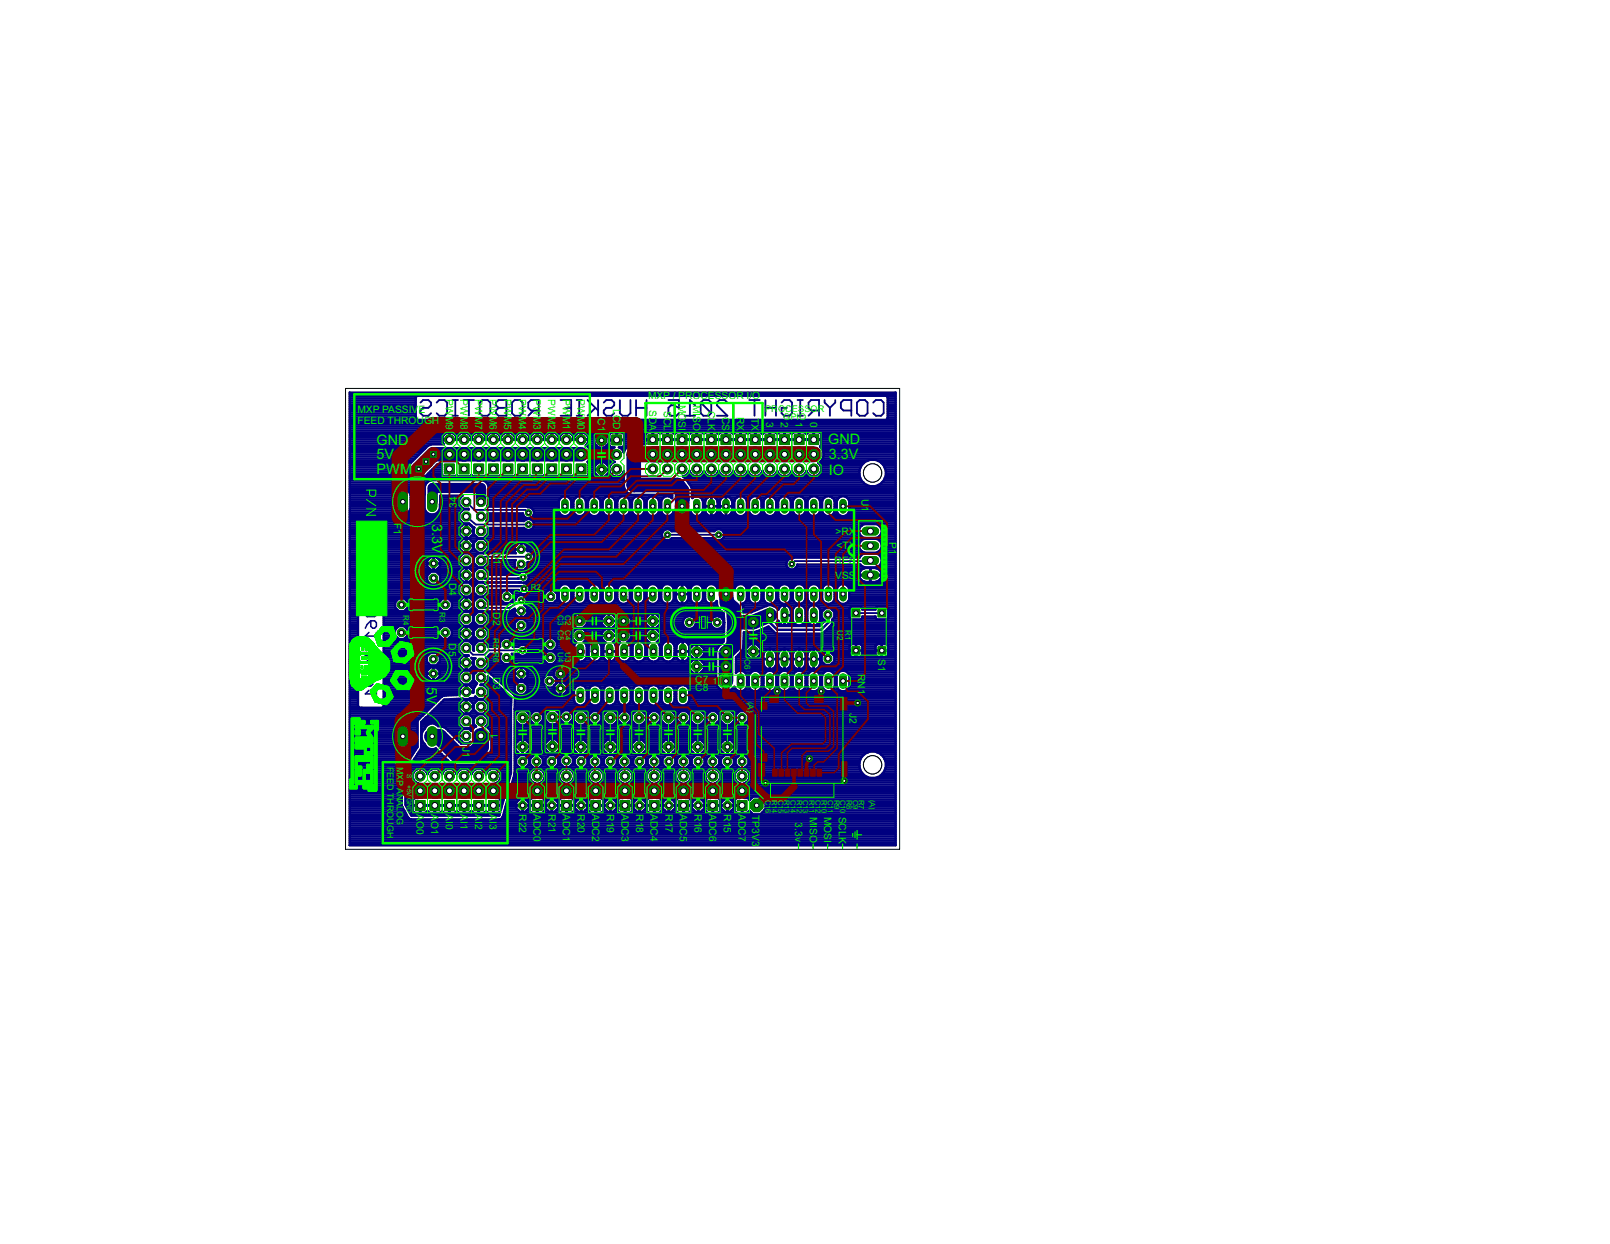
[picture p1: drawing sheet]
<svg xmlns="http://www.w3.org/2000/svg" width="279mm" height="216mm" viewBox="0 0 279 216" stroke-linecap="round" stroke-linejoin="round" font-family="sans-serif">
<defs><g id="words">
<g font-size="2.8" fill="#0f0">
<text x="65.3" y="77.2">GND</text>
<text x="143.7" y="77.1">GND</text>
<text x="65.3" y="79.7">5V</text>
<text x="65.3" y="82.3">PW</text>
<text x="69.4" y="82.3">M</text>
<text x="143.8" y="82.4">IO</text>
<text x="143.8" y="79.7">3.3V</text>
<text x="75" y="90.9" transform="rotate(90 75 90.9)">3</text>
<text x="75" y="92.3" transform="rotate(90 75 92.3)">.</text>
<text x="75" y="93" transform="rotate(90 75 93)">3</text>
<text x="75" y="94.4" transform="rotate(90 75 94.4)">V</text>
<text x="74.1" y="119.3" transform="rotate(90 74.1 119.3)">5</text>
<text x="74.1" y="120.7" transform="rotate(90 74.1 120.7)">V</text>
</g>
<g font-size="2" fill="#0f0">
<text x="62" y="71.7">MXP PASSIV</text>
<text x="72.6" y="71.7">E</text>
<text x="77.4" y="69.2" transform="rotate(90 77.4 69.2)">PWM</text>
<text x="79.9" y="69.2" transform="rotate(90 79.9 69.2)">PWM</text>
<text x="82.4" y="69.2" transform="rotate(90 82.4 69.2)">PWM</text>
<text x="85" y="69.2" transform="rotate(90 85 69.2)">PWM</text>
<text x="87.5" y="69.2" transform="rotate(90 87.5 69.2)">PWM</text>
<text x="90.1" y="69.2" transform="rotate(90 90.1 69.2)">PWM</text>
<text x="92.6" y="69.2" transform="rotate(90 92.6 69.2)">PWM</text>
<text x="95.1" y="69.2" transform="rotate(90 95.1 69.2)">PWM</text>
<text x="97.7" y="69.2" transform="rotate(90 97.7 69.2)">PWM</text>
<text x="100.2" y="69.2" transform="rotate(90 100.2 69.2)">PWM</text>
<text x="106.4" y="71" transform="rotate(90 106.4 71)">LC</text>
<text x="112.5" y="69.3">MXP / PROCESSOR I/O</text>
<text x="112.7" y="71.1" transform="rotate(90 112.7 71.1)">SD</text>
<text x="115.2" y="71.3" transform="rotate(90 115.2 71.3)">SC</text>
<text x="117.7" y="70.3" transform="rotate(90 117.7 70.3)">MO</text>
<text x="120.3" y="70.3" transform="rotate(90 120.3 70.3)">MIS</text>
<text x="122.8" y="71.3" transform="rotate(90 122.8 71.3)">CL</text>
<text x="62" y="73.6">FEED THROUGH</text>
<text x="77.4" y="73.6" transform="rotate(90 77.4 73.6)">9</text>
<text x="79.9" y="73.6" transform="rotate(90 79.9 73.6)">8</text>
<text x="82.4" y="73.6" transform="rotate(90 82.4 73.6)">7</text>
<text x="85" y="73.6" transform="rotate(90 85 73.6)">6</text>
<text x="87.5" y="73.6" transform="rotate(90 87.5 73.6)">5</text>
<text x="90.1" y="73.6" transform="rotate(90 90.1 73.6)">4</text>
<text x="92.6" y="73.6" transform="rotate(90 92.6 73.6)">3</text>
<text x="95.1" y="73.6" transform="rotate(90 95.1 73.6)">2</text>
<text x="97.7" y="73.6" transform="rotate(90 97.7 73.6)">1</text>
<text x="100.2" y="73.6" transform="rotate(90 100.2 73.6)">0</text>
<text x="103.8" y="72.6" transform="rotate(90 103.8 72.6)">C</text>
<text x="103.8" y="73.9" transform="rotate(90 103.8 73.9)">1</text>
<text x="106.4" y="73.3" transform="rotate(90 106.4 73.3)">D</text>
<text x="112.7" y="73.6" transform="rotate(90 112.7 73.6)">A</text>
<text x="115.2" y="73.8" transform="rotate(90 115.2 73.8)">L</text>
<text x="117.7" y="73.1" transform="rotate(90 117.7 73.1)">S</text>
<text x="117.7" y="74.3" transform="rotate(90 117.7 74.3)">I</text>
<text x="120.3" y="73.4" transform="rotate(90 120.3 73.4)">O</text>
<text x="122.8" y="73.6" transform="rotate(90 122.8 73.6)">K</text>
<text x="125.4" y="72.3" transform="rotate(90 125.4 72.3)">C</text>
<text x="125.4" y="73.6" transform="rotate(90 125.4 73.6)">S</text>
<text x="127.9" y="72.3" transform="rotate(90 127.9 72.3)">R</text>
<text x="127.9" y="73.6" transform="rotate(90 127.9 73.6)">X</text>
<text x="130.4" y="72.5" transform="rotate(90 130.4 72.5)">T</text>
<text x="130.4" y="73.6" transform="rotate(90 130.4 73.6)">X</text>
<text x="133" y="73.3" transform="rotate(90 133 73.3)">3</text>
<text x="135.5" y="73.3" transform="rotate(90 135.5 73.3)">2</text>
<text x="138" y="73.3" transform="rotate(90 138 73.3)">1</text>
<text x="140.6" y="73.3" transform="rotate(90 140.6 73.3)">0</text>
<text x="79.3" y="88.1" transform="rotate(-90 79.3 88.1)">3</text>
<text x="79.3" y="87.1" transform="rotate(-90 79.3 87.1)">4</text>
<text x="149.5" y="86.5" transform="rotate(90 149.5 86.5)">U</text>
<text x="149.5" y="87.8" transform="rotate(90 149.5 87.8)">1</text>
<text x="68.3" y="90.8" transform="rotate(90 68.3 90.8)">F</text>
<text x="68.3" y="91.9" transform="rotate(90 68.3 91.9)">1</text>
<text x="85.6" y="95.7" transform="rotate(90 85.6 95.7)">D</text>
<text x="145" y="92.8">&gt;RX</text>
<text x="145.2" y="95.3">&lt;TX</text>
<text x="154.3" y="94.1" transform="rotate(90 154.3 94.1)">P</text>
<text x="154.3" y="95.3" transform="rotate(90 154.3 95.3)">1</text>
<text x="78" y="101.2" transform="rotate(90 78 101.2)">D</text>
<text x="85.6" y="97" transform="rotate(90 85.6 97)">1</text>
<text x="144.8" y="97.9">RES</text>
<text x="145" y="100.4">VSS</text>
<text x="78" y="102.5" transform="rotate(90 78 102.5)">4</text>
<text x="85.6" y="106.3" transform="rotate(90 85.6 106.3)">D</text>
<text x="85.6" y="107.6" transform="rotate(90 85.6 107.6)">2</text>
<text x="127.9" y="105.5" transform="rotate(90 127.9 105.5)">Y1</text>
<text x="77.9" y="111.7" transform="rotate(90 77.9 111.7)">D</text>
<text x="77.9" y="113" transform="rotate(90 77.9 113)">5</text>
<text x="85.6" y="117.4" transform="rotate(90 85.6 117.4)">D3</text>
<text x="120.7" y="120">C8</text>
<text x="120.7" y="118.5">C7</text>
<text x="148.8" y="116.9" transform="rotate(90 148.8 116.9)">R</text>
<text x="148.8" y="118.2" transform="rotate(90 148.8 118.2)">N</text>
<text x="148.8" y="119.5" transform="rotate(90 148.8 119.5)">1</text>
<text x="152.4" y="114.3" transform="rotate(90 152.4 114.3)">S</text>
<text x="152.4" y="115.5" transform="rotate(90 152.4 115.5)">1</text>
<text x="147.4" y="123.8" transform="rotate(90 147.4 123.8)">J</text>
<text x="147.4" y="124.7" transform="rotate(90 147.4 124.7)">2</text>
<text x="80.3" y="129.6" transform="rotate(90 80.3 129.6)">J1</text>
<text x="86.4" y="128.2" transform="rotate(-90 86.4 128.2)">1</text>
<text x="72.3" y="141.3" transform="rotate(90 72.3 141.3)">A</text>
<text x="72.3" y="142.5" transform="rotate(90 72.3 142.5)">O</text>
<text x="72.3" y="143.9" transform="rotate(90 72.3 143.9)">0</text>
<text x="74.8" y="141.3" transform="rotate(90 74.8 141.3)">A</text>
<text x="74.8" y="142.5" transform="rotate(90 74.8 142.5)">O</text>
<text x="74.8" y="143.9" transform="rotate(90 74.8 143.9)">1</text>
<text x="77.4" y="141.3" transform="rotate(90 77.4 141.3)">A</text>
<text x="77.4" y="142.5" transform="rotate(90 77.4 142.5)">I</text>
<text x="77.4" y="143" transform="rotate(90 77.4 143)">0</text>
<text x="79.9" y="141.3" transform="rotate(90 79.9 141.3)">A</text>
<text x="79.9" y="142.5" transform="rotate(90 79.9 142.5)">I</text>
<text x="79.9" y="143" transform="rotate(90 79.9 143)">1</text>
<text x="82.4" y="141.3" transform="rotate(90 82.4 141.3)">A</text>
<text x="82.4" y="142.5" transform="rotate(90 82.4 142.5)">I</text>
<text x="82.4" y="143" transform="rotate(90 82.4 143)">2</text>
<text x="85" y="141.3" transform="rotate(90 85 141.3)">A</text>
<text x="85" y="142.5" transform="rotate(90 85 142.5)">I</text>
<text x="85" y="143" transform="rotate(90 85 143)">3</text>
<text x="90.1" y="141.3" transform="rotate(90 90.1 141.3)">R</text>
<text x="90.1" y="142.6" transform="rotate(90 90.1 142.6)">2</text>
<text x="90.1" y="143.6" transform="rotate(90 90.1 143.6)">2</text>
<text x="92.6" y="141.3" transform="rotate(90 92.6 141.3)">A</text>
<text x="92.6" y="142.5" transform="rotate(90 92.6 142.5)">D</text>
<text x="92.6" y="143.8" transform="rotate(90 92.6 143.8)">C</text>
<text x="95.2" y="141.3" transform="rotate(90 95.2 141.3)">R</text>
<text x="95.2" y="142.6" transform="rotate(90 95.2 142.6)">2</text>
<text x="95.2" y="143.6" transform="rotate(90 95.2 143.6)">1</text>
<text x="97.7" y="141.3" transform="rotate(90 97.7 141.3)">A</text>
<text x="97.7" y="142.5" transform="rotate(90 97.7 142.5)">D</text>
<text x="97.7" y="143.8" transform="rotate(90 97.7 143.8)">C</text>
<text x="100.2" y="141.3" transform="rotate(90 100.2 141.3)">R</text>
<text x="100.2" y="142.6" transform="rotate(90 100.2 142.6)">2</text>
<text x="100.2" y="143.6" transform="rotate(90 100.2 143.6)">0</text>
<text x="102.8" y="141.3" transform="rotate(90 102.8 141.3)">A</text>
<text x="102.8" y="142.5" transform="rotate(90 102.8 142.5)">D</text>
<text x="102.8" y="143.8" transform="rotate(90 102.8 143.8)">C</text>
<text x="105.3" y="141.3" transform="rotate(90 105.3 141.3)">R</text>
<text x="105.3" y="142.6" transform="rotate(90 105.3 142.6)">1</text>
<text x="105.3" y="143.6" transform="rotate(90 105.3 143.6)">9</text>
<text x="107.8" y="141.3" transform="rotate(90 107.8 141.3)">A</text>
<text x="107.8" y="142.5" transform="rotate(90 107.8 142.5)">D</text>
<text x="107.8" y="143.8" transform="rotate(90 107.8 143.8)">C</text>
<text x="110.4" y="141.3" transform="rotate(90 110.4 141.3)">R</text>
<text x="110.4" y="142.6" transform="rotate(90 110.4 142.6)">1</text>
<text x="110.4" y="143.6" transform="rotate(90 110.4 143.6)">8</text>
<text x="112.9" y="141.3" transform="rotate(90 112.9 141.3)">A</text>
<text x="112.9" y="142.5" transform="rotate(90 112.9 142.5)">D</text>
<text x="112.9" y="143.8" transform="rotate(90 112.9 143.8)">C</text>
<text x="115.5" y="141.3" transform="rotate(90 115.5 141.3)">R</text>
<text x="115.5" y="142.6" transform="rotate(90 115.5 142.6)">1</text>
<text x="115.5" y="143.6" transform="rotate(90 115.5 143.6)">7</text>
<text x="118" y="141.3" transform="rotate(90 118 141.3)">A</text>
<text x="118" y="142.5" transform="rotate(90 118 142.5)">D</text>
<text x="118" y="143.8" transform="rotate(90 118 143.8)">C</text>
<text x="120.6" y="141.3" transform="rotate(90 120.6 141.3)">R</text>
<text x="120.6" y="142.6" transform="rotate(90 120.6 142.6)">1</text>
<text x="120.6" y="143.6" transform="rotate(90 120.6 143.6)">6</text>
<text x="123.1" y="141.3" transform="rotate(90 123.1 141.3)">A</text>
<text x="123.1" y="142.5" transform="rotate(90 123.1 142.5)">D</text>
<text x="123.1" y="143.8" transform="rotate(90 123.1 143.8)">C</text>
<text x="125.6" y="141.3" transform="rotate(90 125.6 141.3)">R</text>
<text x="125.6" y="142.6" transform="rotate(90 125.6 142.6)">1</text>
<text x="125.6" y="143.6" transform="rotate(90 125.6 143.6)">5</text>
<text x="128.1" y="141.3" transform="rotate(90 128.1 141.3)">A</text>
<text x="128.1" y="142.5" transform="rotate(90 128.1 142.5)">D</text>
<text x="128.1" y="143.8" transform="rotate(90 128.1 143.8)">C</text>
<text x="130.6" y="141.4" transform="rotate(90 130.6 141.4)">T</text>
<text x="130.6" y="142.5" transform="rotate(90 130.6 142.5)">P</text>
<text x="130.6" y="143.7" transform="rotate(90 130.6 143.7)">3</text>
<text x="138" y="142.7" transform="rotate(90 138 142.7)">3</text>
<text x="138" y="143.7" transform="rotate(90 138 143.7)">.</text>
<text x="140.5" y="141.7" transform="rotate(90 140.5 141.7)">M</text>
<text x="140.5" y="143.2" transform="rotate(90 140.5 143.2)">I</text>
<text x="140.5" y="143.7" transform="rotate(90 140.5 143.7)">S</text>
<text x="143.1" y="141.7" transform="rotate(90 143.1 141.7)">M</text>
<text x="143.1" y="143.2" transform="rotate(90 143.1 143.2)">O</text>
<text x="145.6" y="141.7" transform="rotate(90 145.6 141.7)">S</text>
<text x="145.6" y="142.9" transform="rotate(90 145.6 142.9)">C</text>
<text x="92.6" y="145.1" transform="rotate(90 92.6 145.1)">0</text>
<text x="97.7" y="145.1" transform="rotate(90 97.7 145.1)">1</text>
<text x="102.8" y="145.1" transform="rotate(90 102.8 145.1)">2</text>
<text x="107.8" y="145.1" transform="rotate(90 107.8 145.1)">3</text>
<text x="112.9" y="145.1" transform="rotate(90 112.9 145.1)">4</text>
<text x="118" y="145.1" transform="rotate(90 118 145.1)">5</text>
<text x="123.1" y="145.1" transform="rotate(90 123.1 145.1)">6</text>
<text x="128.1" y="145.1" transform="rotate(90 128.1 145.1)">7</text>
<text x="130.6" y="144.7" transform="rotate(90 130.6 144.7)">V</text>
<text x="130.6" y="145.9" transform="rotate(90 130.6 145.9)">3</text>
<text x="138" y="144.2" transform="rotate(90 138 144.2)">3</text>
<text x="138" y="145.2" transform="rotate(90 138 145.2)">v</text>
<text x="140.5" y="144.8" transform="rotate(90 140.5 144.8)">O</text>
<text x="143.1" y="144.6" transform="rotate(90 143.1 144.6)">S</text>
<text x="143.1" y="145.7" transform="rotate(90 143.1 145.7)">I</text>
<text x="145.6" y="144.2" transform="rotate(90 145.6 144.2)">L</text>
<text x="145.6" y="145.2" transform="rotate(90 145.6 145.2)">K</text>
</g>
<g font-size="1.8" fill="#0f0">
<text x="132.8" y="71.4">PR</text>
<text x="135" y="71.4">OCESSOR</text>
<text x="135.9" y="72.8">GPIO</text>
</g>
<g font-size="1.7" fill="#0f0">
<text x="67.2" y="133" transform="rotate(90 67.2 133)">F</text>
<text x="67.2" y="134" transform="rotate(90 67.2 134)">E</text>
<text x="67.2" y="135" transform="rotate(90 67.2 135)">E</text>
<text x="67.2" y="136.1" transform="rotate(90 67.2 136.1)">D</text>
<text x="67.2" y="137.6" transform="rotate(90 67.2 137.6)">T</text>
<text x="68.9" y="133" transform="rotate(90 68.9 133)">M</text>
<text x="68.9" y="134.3" transform="rotate(90 68.9 134.3)">X</text>
<text x="68.9" y="135.4" transform="rotate(90 68.9 135.4)">P</text>
<text x="68.9" y="136.7" transform="rotate(90 68.9 136.7)">A</text>
<text x="68.9" y="137.8" transform="rotate(90 68.9 137.8)">N</text>
<text x="67.2" y="138.6" transform="rotate(90 67.2 138.6)">H</text>
<text x="67.2" y="139.7" transform="rotate(90 67.2 139.7)">R</text>
<text x="67.2" y="140.8" transform="rotate(90 67.2 140.8)">O</text>
<text x="67.2" y="142" transform="rotate(90 67.2 142)">U</text>
<text x="67.2" y="143.1" transform="rotate(90 67.2 143.1)">G</text>
<text x="68.9" y="138.9" transform="rotate(90 68.9 138.9)">A</text>
<text x="68.9" y="139.9" transform="rotate(90 68.9 139.9)">L</text>
<text x="68.9" y="140.8" transform="rotate(90 68.9 140.8)">O</text>
<text x="68.9" y="142" transform="rotate(90 68.9 142)">G</text>
<text x="67.2" y="144.4" transform="rotate(90 67.2 144.4)">H</text>
</g>
<g font-size="1.6" fill="#0f0">
<text x="69.9" y="106.7" transform="rotate(90 69.9 106.7)">R</text>
<text x="69.9" y="107.8" transform="rotate(90 69.9 107.8)">4</text>
<text x="76.3" y="106.2" transform="rotate(90 76.3 106.2)">R</text>
<text x="76.3" y="107.2" transform="rotate(90 76.3 107.2)">3</text>
<text x="92.1" y="102.4">R2</text>
<text x="96.8" y="106.8" transform="rotate(90 96.8 106.8)">C</text>
<text x="96.8" y="107.8" transform="rotate(90 96.8 107.8)">3</text>
<text x="98.1" y="106.8" transform="rotate(90 98.1 106.8)">C</text>
<text x="98.1" y="107.8" transform="rotate(90 98.1 107.8)">2</text>
<text x="85.6" y="110.7" transform="rotate(90 85.6 110.7)">R</text>
<text x="85.6" y="111.7" transform="rotate(90 85.6 111.7)">5</text>
<text x="85.6" y="113.1" transform="rotate(90 85.6 113.1)">R</text>
<text x="96.8" y="109.3" transform="rotate(90 96.8 109.3)">C</text>
<text x="96.8" y="110.3" transform="rotate(90 96.8 110.3)">5</text>
<text x="96.8" y="113.1" transform="rotate(90 96.8 113.1)">U</text>
<text x="98.1" y="109.3" transform="rotate(90 98.1 109.3)">C</text>
<text x="98.1" y="110.3" transform="rotate(90 98.1 110.3)">4</text>
<text x="98.1" y="113.1" transform="rotate(90 98.1 113.1)">U</text>
<text x="145.3" y="109.3" transform="rotate(90 145.3 109.3)">U</text>
<text x="145.3" y="110.3" transform="rotate(90 145.3 110.3)">2</text>
<text x="146.7" y="109.3" transform="rotate(90 146.7 109.3)">R</text>
<text x="146.7" y="110.3" transform="rotate(90 146.7 110.3)">1</text>
<text x="85.6" y="114.1" transform="rotate(90 85.6 114.1)">6</text>
<text x="96.8" y="114.1" transform="rotate(90 96.8 114.1)">4</text>
<text x="98.1" y="114.1" transform="rotate(90 98.1 114.1)">3</text>
<text x="123.7" y="118.7">1</text>
<text x="129.2" y="114.4" transform="rotate(90 129.2 114.4)">C</text>
<text x="129.2" y="115.4" transform="rotate(90 129.2 115.4)">6</text>
<text x="129.8" y="121.8" transform="rotate(90 129.8 121.8)">(</text>
<text x="129.8" y="122.2" transform="rotate(90 129.8 122.2)">A</text>
<text x="129.8" y="123.2" transform="rotate(90 129.8 123.2)">)</text>
</g>
<g font-size="1.5" fill="#0f0">
<text x="132.9" y="138.8" transform="rotate(90 132.9 138.8)">C16</text>
<text x="133.9" y="138.8" transform="rotate(90 133.9 138.8)">R</text>
<text x="133.9" y="139.7" transform="rotate(90 133.9 139.7)">1</text>
<text x="133.9" y="140.4" transform="rotate(90 133.9 140.4)">4</text>
<text x="135" y="138.8" transform="rotate(90 135 138.8)">C</text>
<text x="135" y="139.7" transform="rotate(90 135 139.7)">1</text>
<text x="135" y="140.4" transform="rotate(90 135 140.4)">5</text>
<text x="136.1" y="138.8" transform="rotate(90 136.1 138.8)">R</text>
<text x="136.1" y="139.7" transform="rotate(90 136.1 139.7)">1</text>
<text x="136.1" y="140.4" transform="rotate(90 136.1 140.4)">3</text>
<text x="137.2" y="138.8" transform="rotate(90 137.2 138.8)">C</text>
<text x="137.2" y="139.7" transform="rotate(90 137.2 139.7)">1</text>
<text x="137.2" y="140.4" transform="rotate(90 137.2 140.4)">4</text>
<text x="138.3" y="138.8" transform="rotate(90 138.3 138.8)">R</text>
<text x="138.3" y="139.7" transform="rotate(90 138.3 139.7)">1</text>
<text x="138.3" y="140.4" transform="rotate(90 138.3 140.4)">2</text>
<text x="139.3" y="138.8" transform="rotate(90 139.3 138.8)">C</text>
<text x="139.3" y="139.7" transform="rotate(90 139.3 139.7)">1</text>
<text x="139.3" y="140.4" transform="rotate(90 139.3 140.4)">3</text>
<text x="140.4" y="138.8" transform="rotate(90 140.4 138.8)">R</text>
<text x="140.4" y="139.7" transform="rotate(90 140.4 139.7)">1</text>
<text x="140.4" y="140.3" transform="rotate(90 140.4 140.3)">1</text>
<text x="141.5" y="138.8" transform="rotate(90 141.5 138.8)">C</text>
<text x="141.5" y="139.7" transform="rotate(90 141.5 139.7)">1</text>
<text x="141.5" y="140.4" transform="rotate(90 141.5 140.4)">2</text>
<text x="142.6" y="138.8" transform="rotate(90 142.6 138.8)">R</text>
<text x="142.6" y="139.7" transform="rotate(90 142.6 139.7)">1</text>
<text x="142.6" y="140.4" transform="rotate(90 142.6 140.4)">0</text>
<text x="143.7" y="138.8" transform="rotate(90 143.7 138.8)">C</text>
<text x="143.7" y="139.7" transform="rotate(90 143.7 139.7)">1</text>
<text x="143.7" y="140.3" transform="rotate(90 143.7 140.3)">1</text>
<text x="144.7" y="138.8" transform="rotate(90 144.7 138.8)">R</text>
<text x="144.7" y="139.7" transform="rotate(90 144.7 139.7)">9</text>
<text x="145.8" y="138.8" transform="rotate(90 145.8 138.8)">C</text>
<text x="145.8" y="139.7" transform="rotate(90 145.8 139.7)">1</text>
<text x="145.8" y="140.4" transform="rotate(90 145.8 140.4)">0</text>
<text x="146.9" y="138.8" transform="rotate(90 146.9 138.8)">R</text>
<text x="146.9" y="139.7" transform="rotate(90 146.9 139.7)">8</text>
<text x="148" y="138.8" transform="rotate(90 148 138.8)">C</text>
<text x="148" y="139.7" transform="rotate(90 148 139.7)">9</text>
<text x="149.1" y="138.8" transform="rotate(90 149.1 138.8)">R</text>
<text x="149.1" y="139.7" transform="rotate(90 149.1 139.7)">7</text>
<text x="151" y="138.8" transform="rotate(90 151 138.8)">(</text>
<text x="151" y="139.2" transform="rotate(90 151 139.2)">A</text>
<text x="151" y="140.1" transform="rotate(90 151 140.1)">)</text>
</g>
<g font-size="1.3" fill="#0f0">
<text x="70.6" y="134.3" transform="rotate(90 70.6 134.3)">S</text>
<text x="70.6" y="136.2" transform="rotate(90 70.6 136.2)">+5V GND</text>
</g>
</g></defs>
<g fill="none" stroke="#000080" stroke-width=".25">
<path d="M64.3 97.7v.6M64.7 99.7v1l-.4 .3h-.6l-.3-.3v-1h1.9M65.3 97.7h-1.9v1.3M63.4 115.8l1.9 1.3M63.7 103l-.3-.3v-.7l.3-.3h1.3l.3 .3v.7l-.3 .3M63.7 103.7l-.3 .3v.7l.3 .3h.3l.3-.3M64 109.7l-.6 .7h1.9M64 119.8l-.6 .6h1.9M64.3 104.4v.3M64.3 107.7h.7l.3 .4v.6l-.3 .3h-.3l-.4-.3zM64.3 111.8v1.3M64.3 107.7l-.6 .7-.3 .6"/>
<path d="M64.7 117.8v1l-.4 .3h-.6l-.3-.3v-1h1.9M64.7 100.3l.6 .7M65 105.7h-1.3l-.3 .3v.7l.3 .3M65 103.7l.3 .3v.7l-.3 .3h-.3l-.4-.3M65 105.7l.3 .3v.7l-.3 .3h-1.3M65 105.7l-1.3 1.3M65.3 109.7v1.3M65.3 119.8v1.3M65.3 113.8h-1.9l.6 .6-.6 .7h1.9M65.3 115.8l-1.9 1.3"/>
</g>
<g fill="none" stroke="#000080" stroke-width=".32">
<path d="M73 69.9l.4-.5h.9l.5 .5v.4l-.5 .5h-.9l-.4 .4v.5l.4 .5h.9l.5-.5M75.8 69.9l.4-.5h1l.4 .5v1.8l-.4 .5h-1l-.4-.5M78.5 69.4h1M78.5 72.2h1M79 69.4v2.8M80.5 69.4h1.8M81.4 69.4v2.8M83.2 69.9l.5-.5h.9l.5 .5v1.8l-.5 .5h-.9l-.5-.5zM86.1 69.9l.4-.5h1.4v2.8h-1.4l-.4-.5v-.5l.4-.4-.4-.5zM86.5 70.8h1.4M88.9 69.9l.4-.5h.9l.5 .5v1.8l-.5 .5h-.9l-.4-.5zM92.6 71.2l-.9 1"/>
<path d="M93.5 71.2h-1.4l-.4-.4v-.9l.4-.5h1.4v2.8M97.3 69.4h1.8v2.8h-1.8M98.2 70.8h.9M100.1 69.4h.9M100.1 72.2h.9M100.5 69.4v2.8M102 69.4l1.8 1.8M103.3 70.8l-1.3 1.4M103.8 69.4v2.8M104.8 69.9l.4-.5h.9l.5 .5v.4l-.5 .5h-.9l-.4 .4v.5l.4 .5h.9l.5-.5M107.6 69.4v2.3l.4 .5h.9l.5-.5v-2.3M110.4 70.8h1.8"/>
<path d="M110.4 69.4v2.8M112.2 69.4v2.8M116 69.4h1.8v1.4l-.9-.5h-.5l-.4 .5v.9l.4 .5h1l.4-.5M118.8 72.2h1.8M120.6 70.3l-.9-.9v2.8M121.6 69.9l.5-.5h.9l.4 .5v1.8M121.6 69.9v1.8l.5 .5h.9l.4-.5M121.6 69.9l1.8 1.8M126.2 69.9l-.4-.5h-.9l-.5 .5v.4l1.8 1.9h-1.8M130 69.4h1.8M130.9 69.4v2.8M132.8 70.8h1.9"/>
<path d="M132.8 69.4v2.8M134.7 69.4v2.8M135.6 69.9l.5-.5h.9l.5 .5v1.8l-.5 .5h-.9l-.5-.5v-.9h.9M138.4 69.4h.9M138.4 72.2h.9M138.9 69.4v2.8M141.2 71.2l-.9 1M142.1 71.2h-1.3l-.5-.4v-.9l.5-.5h1.3v2.8M143.1 69.4v.5l.9 .9M144 70.8v1.4M144.9 69.4v.5l-.9 .9M147.7 71.2h-1.3l-.5-.4v-.9l.5-.5h1.3v2.8"/>
<path d="M148.7 69.9l.5-.5h.9l.5 .5v1.8l-.5 .5h-.9l-.5-.5zM151.5 69.9l.5-.5h.9l.5 .5v1.8l-.5 .5h-.9l-.5-.5M80.9 89.6l1.7 1.4h9.1M80.9 87.1l1.4 1.4h8.9l.5 .5M83.5 99.8l.6 .6M91.7 96.6h-7.6l-.6 .7M115.8 92.8h8.9M151 97.3l-.1 .1h-13l-.5 .5M80.9 112.5l1.2 1.1h2l.8-.7h5.8M84.8 101.7l-1.3 .6M90.4 104.2l-2 1.3h-4.3l-.6-.6M148.5 106.4h4.5"/>
</g>
<path d="M100.8 78.8h-25.6l-2.5 2.6M141.2 78.8h-31.2v5.4h7.6l.8 1v2.7M126 103.1l.2 1.5 1.1 1 .1 2.4M127.4 108l-.1 4.1-1.3 1.3v4.8M133.6 106.8l-2.9 1.2h-3.3" fill="none" stroke="#000080" stroke-width="2.5"/>
<g fill="none" stroke="#000080" stroke-width=".42">
<path d="M60.7 76.2h42.4M60.7 68.1h94.7v78.6h-94.7zM60.7 72.9h94.7M60.7 80h10.9M60.7 79.6h11.3M60.7 79.2h11.7M60.7 78.9h12M60.7 78.5h12.4M60.7 78.1h12.8M60.7 77.7h13.2M60.7 77.4h13.6M60.7 77h16.2"/>
<path d="M60.7 76.6h16M60.7 75.9h16.1M60.7 75.5h16.3M60.7 75.1h16.8M60.7 74.7h94.7M60.7 74.4h94.7M60.7 74h94.7M60.7 73.6h94.7M60.7 73.2h94.7M60.7 72.5h11.4M60.7 72.1h11.4M60.7 71.8h11.4"/>
<path d="M60.7 71.4h11.4M60.7 71h11.4M60.7 70.6h11.4M60.7 70.3h11.4M60.7 69.9h11.4M60.7 69.5h11.4M60.7 69.1h11.4M60.7 68.7h11.6M60.7 68.4h94.7M72.4 72.9l-.3-.3v-3.7l.3-.2h81.4l.3 .2v3.7l-.3 .3M73.7 77.9h.1M76.7 76.6l.2 .4"/>
<path d="M76.9 77l.1 .1h-2.1l-.7 .3-3 3a1.76 1.76 0 0 0 .2 2.2 1.76 1.76 0 0 0 2.2 .2l2.3-2.2h.8v1.8l.3 .3h2l.3-.3 .2 .3h2.1l.2-.3 .2 .3h2.1l.2-.3 .3 .3h2l.3-.3 .2 .3h2.1l.2-.3 .3 .3h2l.3-.3 .2 .3h2.1l.2-.3 .2 .3h2.1l.2-.3 .3 .3h2l.3-.3 .2 .3h2.1l.3-.3v-2.1M77.5 75.1l.4-.1v1.3h-1.2v.3M77.5 75.1l-.6 .5-.2 .6M77.9 75.9h.1M77.9 75.5h.1M77.9 75.1h.1M78 75a1.32 1.32 0 0 1 1.3 1 1.27 1.27 0 0 1 1.2-1v1.3h-2.5zM78.5 75.1h1.5M79 75.5h.5M79.2 75.9h.1M79.3 76h.1M80.5 75.9h.1"/>
<path d="M80.5 75.5h.1M80.5 75.1h.1M81 75.1l-.4-.1v1.3h2.4v-1.3l-.4 .1M81 75.1l.5 .4 .3 .5M81 75.1h1.5M81.5 75.5h.6M81.7 75.9h.2M81.8 76h.1M82.6 75.1l-.5 .4-.3 .5M83 75.9h.1M83 75.5h.1M83 75.1h.1"/>
<path d="M83.1 75a1.27 1.27 0 0 1 1.2 1 1.32 1.32 0 0 1 1.3-1v1.3h-2.5zM83.6 75.1h1.5M84.1 75.5h.5M84.3 75.9h.1M84.3 76h.1M85.6 75.9h.1M85.6 75.5h.1M85.6 75.1h.1M86.1 75.1l-.4-.1v1.3h2.4v-1.3l-.4 .1M86.1 75.1l.5 .4 .3 .5M86.1 75.1h1.5M86.6 75.5h.5"/>
<path d="M86.8 75.9h.1M86.9 76h.1M87.7 75.1l-.5 .4-.3 .5M88.1 75.9h.1M88.1 75.5h.1M88.1 75.1h.1M88.2 75a1.27 1.27 0 0 1 1.2 1 1.32 1.32 0 0 1 1.2-1v1.3h-2.4zM88.7 75.1h1.5M89.2 75.5h.5M89.4 75.9h.1M89.4 76h.1M90.6 75.9h.1"/>
<path d="M90.6 75.5h.1M90.6 75.1h.1M91.2 75.1l-.5-.1v1.3h2.5v-1.3l-.5 .1M91.2 75.1l.5 .4 .3 .5M91.2 75.1h1.5M91.7 75.5h.5M91.9 75.9h.1M92 76h.1M92.7 75.1l-.5 .4-.2 .5M93.2 75.9h.1M93.2 75.5h.1M93.2 75.1h.1"/>
<path d="M93.3 75a1.27 1.27 0 0 1 1.2 1 1.32 1.32 0 0 1 1.2-1v1.3h-2.4zM93.7 75.1h1.5M94.2 75.5h.6M94.4 75.9h.2M94.5 76h.1M95.7 75.9h.1M95.7 75.5h.1M95.7 75.1h.1M96.3 75.1l-.5-.1v1.3h2.5v-1.3l-.5 .1M96.3 75.1l.5 .4 .2 .5M96.3 75.1h1.5M96.8 75.5h.5"/>
<path d="M97 75.9h.1M97 76h.1M97.8 75.1l-.5 .4-.3 .5M98.3 75.9h.1M98.3 75.5h.1M98.3 75.1h.1M98.8 75.1h1.5M99.3 75.5h.5M99.5 75.9h.1M99.6 76h.1M100.4 75.1l.4-.1v1.3h-2.4v-1.3a1.27 1.27 0 0 1 1.2 1M100.4 75.1l-.5 .4-.3 .5"/>
<path d="M100.8 75.9h.1M100.8 75.5h.1M100.8 75.1h.1M101.3 75.1l-.4-.1v1.3h1.3l-.1 .3M101.3 75.1l.7 .5 .2 .6M101.4 75.1h4.6M101.8 77.4h1.8M101.9 75.5h1.7M101.9 77h1.3M102 77l-.3 .3a1.72 1.72 0 0 1 .3 2.9l.2 .1M102.1 75.9h1.1M102.1 76.6l-.1 .4"/>
<path d="M102.1 76.6h1M102.2 80h4.1M102.2 77.7h4.2M102.4 79.6h3.5M102.4 78.1h3.6M102.6 79.2h3.1M102.6 78.9h3.1M102.6 78.5h3.2M105.2 77.4h.5M105.2 75.5h.5M105.6 77h.1M105.6 75.9h.1"/>
<path d="M105.7 76.2h.1M105.7 76.6h.1M105.7 77.4l.3 .2h.6a1.31 1.31 0 0 0-.7 2M105.7 77.4v-1h1.3v-1.3h-1.1l-.2 .4v.8h2.6v-.8l-.2-.4h-1v1.3h1.2v1M105.9 79.6l.4 .4M106.3 80l.4 .2a1.31 1.31 0 0 0-.6 2.1 1.31 1.31 0 0 0 2.2-.5v2.7l.2 .7 .5 .4 .6 .3h7v.6a1.1 1.1 0 0 0-1.1-.4 1.1 1.1 0 0 0-.8 .9v1.7a1.1 1.1 0 0 0 1.1 .9 1.1 1.1 0 0 0 1.1-.8 1.78 1.78 0 0 0 2.9 0 1.11 1.11 0 0 0 1.2 .8 1.11 1.11 0 0 0 1-.9v-1.7a1.1 1.1 0 0 0-1.9-.6v-.4M107 76.2h.1M107 75.9h.1M107 75.5h.1M107 75.1h.1M107.6 77.7h1M108.1 78.1h.3"/>
<path d="M108.1 75.1h4.1M108.2 78.5h.1M108.3 78.5h.1M108.3 77.4l-.3 .2h-.6l.4 .2 .5 .7M108.3 77.4h.8M108.3 76.2h47.1M108.3 77h3.7M108.3 76.6h3.7M108.3 75.9h3.7M108.3 75.5h3.7M112.2 75.1l1-.1v1.3h-1.2v.8h-2.4l-.6 .3-.5 .5-.2 .6M112.2 75.1l-.2 .3v.8"/>
<path d="M113.2 75.9h.1M113.2 75.5h.1M113.2 75.1h.1M114.4 75.1l-1.1-.1v1.3h2.5v-1.3l-1.1 .1M114.4 75.1l.2 .2 .1-.2M114.4 75.1h.3M115.8 75.9h.1M115.8 75.5h.1M115.8 75.1h.1M116.9 75.1l-1-.1v1.3h2.4v-1.3l-1.1 .1M116.9 75.1l.2 .2M117 75.1h.2"/>
<path d="M117.1 75.3h.1M117.2 75.1l-.1 .2M118.3 75.9h.1M118.3 75.5h.1M118.3 75.1h.1M118.4 75h1l.2 .3 .3-.3h1v1.3h-2.5zM119.5 75.1h.3M119.6 75.3h.1M120.9 75.9h.1M120.9 75.5h.1M120.9 75.1h.1M122 75.1l-1-.1v1.3h2.4v-1.3l-1.1 .1"/>
<path d="M122 75.1l.2 .2M122 75.1h.3M122.2 75.3h.1M122.3 75.1l-.1 .2M123.4 75.9h.1M123.4 75.5h.1M123.4 75.1h.1M124.6 75.1h.2M124.7 75.3h.1M124.9 75.1l1-.1v1.3h-2.4v-1.3h1l.2 .3M124.9 75.1l-.2 .2M125.9 75.9h.1"/>
<path d="M125.9 75.5h.1M125.9 75.1h.1M127.1 75.1l-1.1-.1v1.3h2.5v-1.3h-1l-.2 .3M127.1 75.1l.2 .2M127.1 75.1h.3M127.3 75.3h.1M128.5 75.9h.1M128.5 75.5h.1M128.5 75.1h.1M129.7 75.1h.2M129.8 75.3h.1M129.9 75.1l1.1-.1v1.3h-2.4v-1.3h.9l.3 .3"/>
<path d="M129.9 75.1l-.1 .2M131 75.9h.1M131 75.5h.1M131 75.1h.1M132.2 75.1l-1.1-.1v1.3h2.5v-1.3h-1l-.3 .3M132.2 75.1l.1 .2M132.2 75.1h.3M132.3 75.3h.1M133.6 75.9h.1M133.6 75.5h.1M133.6 75.1h.1M134.7 75.1h.3"/>
<path d="M134.9 75.3h.1M135 75.1l1.1-.1v1.3h-2.5v-1.3h1l.3 .3M135 75.1l-.1 .2M136.1 75.9h.1M136.1 75.5h.1M136.1 75.1h.1M137.3 75.1l-1.1-.1v1.3h2.4v-1.3h-.9l-.3 .3M137.3 75.1l.1 .2M137.3 75.1h.2M137.4 75.3h.1M138.6 75.9h.1M138.6 75.5h.1"/>
<path d="M138.6 75.1h.1M139.8 75.1h.3M140 75.3h.1M140.1 75.1l1.1-.1v1.3h-2.5v-1.3h1l.3 .3M140.1 75.1l-.1 .2M141.2 75.9h.1M141.2 75.5h.1M141.2 75.1h.1M142.3 75.1l-1-.1v1.3h1.2v.9l-.2 .3a1.72 1.72 0 0 1-.3 2.9M142.3 75.1l.2 .3v.8M142.4 75.1h13M142.5 77.4h12.9"/>
<path d="M142.5 80h8M142.5 77h12.9M142.5 76.6h12.9M142.5 75.9h12.9M142.5 75.5h12.9M142.5 77.7h12.9M142.7 79.6h12.7M142.8 78.1h12.6M142.9 79.2h12.5M142.9 78.9h12.5M142.9 78.5h12.5M152.4 80h3"/>
<path d="M153.9 68.7h1.5M154.1 72.5h1.3M154.1 72.1h1.3M154.1 71.8h1.3M154.1 71.4h1.3M154.1 71h1.3M154.1 70.6h1.3M154.1 70.3h1.3M154.1 69.9h1.3M154.1 69.5h1.3M154.1 69.1h1.3M60.7 99.8h1.4"/>
<path d="M60.7 90.8h20.7l.8 .8M60.7 91.6h19.1M60.7 92h19M60.7 83.4l23-.1 .5 .2 .4 .4 .2 .5v3l-.2 .5M60.7 87.8h7.9M60.7 98h1.4M60.7 94.2h19M60.7 97.2h1.4M60.7 99.5h1.4M60.7 99.1h1.4M60.7 98.7h1.4M60.7 98.3h1.4"/>
<path d="M60.7 97.6h1.4M60.7 96.8h1.4M60.7 96.5h19.3M60.7 96.1h19.6M60.7 95.7h19.5M60.7 95.3h19.1M60.7 95h19M60.7 94.6h19M60.7 93.9h19.4M60.7 93.5h54.4M60.7 93.1h19.4M60.7 92.7h19"/>
<path d="M60.7 92.4h19M60.7 91.2h19.4M60.7 90.5h19.3M60.7 90.1h19M60.7 89.7h19M60.7 89.3h19M60.7 89h8.3M60.7 88.6h8M60.7 88.2h7.9M60.7 87.5h7.9M60.7 87.1h7.9M60.7 86.7h7.9"/>
<path d="M60.7 86.4h7.9M60.7 86h7.9M60.7 85.6h8M60.7 85.2h8.3M60.7 84.9h8.9M60.7 84.5h13M60.7 84.1h13.2M60.7 83.7h13.4M60.7 83h11.3M60.7 82.6h10.7M60.7 82.2h10.4M60.7 81.9h10.3"/>
<path d="M60.7 81.5h10.2M60.7 81.1h10.2M60.7 80.7h10.4M60.7 80.4h10.5M62.1 96.7l.3-.2h4l.2 .2v25.9l-.2 .2h-4l-.3-.2zM66.6 99.8h7.6M66.6 98h7.5M66.6 97.2h7.6M66.6 99.5h7.9M66.6 99.1h13.3M66.6 98.7h8M66.6 98.3h7.6"/>
<path d="M66.6 97.6h7.5M66.6 96.8h8M68.6 88.2a1.37 1.37 0 0 0 1.3 1.1 1.37 1.37 0 0 0 1.4-1.1M68.6 88.2v-2.3a1.37 1.37 0 0 1 1.3-1.1 1.37 1.37 0 0 1 1.4 1.1v2.3M70.2 84.9h3.5M70.8 89h3.3M70.9 85.2h2.8M71.1 88.6h2.7M71.1 85.6h2.6M71.3 87.8h2.4M71.3 88.2h2.4M71.3 87.5h2.4"/>
<path d="M71.3 87.1h2.4M71.3 86.7h2.4M71.3 86.4h2.4M71.3 86h2.4M73.3 83h35M73.7 88.2a1.37 1.37 0 0 0 1.3 1.1 1.37 1.37 0 0 0 1.3-1.1M73.9 82.6h3M74.1 97.8h2.3M74.3 82.2h2.4M74.6 81.9h2.1M74.8 83.3l-.5 .2-.4 .4-.2 .5v3.8M75 81.5h1.7"/>
<path d="M75 87.1h.1M75.2 96.7v2.2M75.2 98h.1M75.2 97.2h.1M75.2 98.7h.1M75.2 98.3h.1M75.2 97.6h.1M75.2 96.8h.1M75.4 81.1h1.3M75.8 80.7h.9M75.9 96.8h3.8M75.9 89h3.9"/>
<path d="M75.9 98.7h4.4M76 99.5h3.7M76.2 88.6h4M76.3 97.2h3.4M76.3 98.3h4M76.3 99.8h5.9M76.3 88.2l.1-2.2h3.9l-.6 .6v1l.7 .7h.9l.1 .1h-1l-.7 .7v1l.7 .7M76.3 87.8h3.6M76.3 88.2h4M76.4 98h3.5M76.4 97.6h3.3M76.4 87.5h3.3"/>
<path d="M76.4 87.1h3.3M76.4 86.7h3.3M76.4 86.4h3.5M79.1 82.6h.3M79.7 91.7l.7-.7h.5v2.4h-.5l-.7-.7v-.5h2.4v.5l-.7 .7h-.4v-2.4h.4l.7 .7v.4h-2.4zM79.7 94.2l.7-.7h.5v2.4h-.5l-.7-.7v-.4h2.4v.4l-.7 .7h-.4v-2.4h.4l.7 .7M79.7 99.8v.5l.7 .7h.5v-2.4h-.5l-.7 .7v.4h2.4v-.4l-.7-.7h-.4v2.4h.4l.7-.7v-.5M79.7 94.2v.5h2.4v-.5M80.9 91.6h.1M80.9 92h.1M80.9 94.2h.1M80.9 99.5h.1"/>
<path d="M80.9 99.1h.1M80.9 98.7h.1M80.9 95.7h.1M80.9 95.3h.1M80.9 95h.1M80.9 94.6h.1M80.9 93.9h.1M80.9 93.1h.1M80.9 92.7h.1M80.9 92.4h.1M80.9 91.2h.1M81.5 96.1h1.4"/>
<path d="M81.6 98.7h1.2M81.6 98.3h1.2M81.6 82.6h.4M81.6 95.7h1.1M81.7 91.2h.2M81.7 93.1h1M81.8 93.9h.8M81.9 96.5h.6M81.9 98h.5M81.9 99.1h.5M82 95.3h.4M82.1 91.6h.2"/>
<path d="M82.1 92.7h.2M82.1 92h.1M82.1 94.2h.1M82.1 97.2h.1M82.1 99.5h.1M82.1 97.6h.1M82.1 96.8h.1M82.1 95h.1M82.1 94.6h.1M82.1 92.4h.1M82.2 94.2v1l.8 .7h.9l.8-.7v-1M82.2 94.2l.8-.7h.9l.8 .7"/>
<path d="M82.3 91.6h.1M82.3 91.6l-.1 1.1 .8 .7h.9l.8-.7-.1-1.1h6.4l.5 .4h23.8M83.8 83.4h24.5M84.1 98.7h5.6M84.1 98.3h5.2M84.2 82.6h.3M84.2 95.7h5.1M84.3 93.1h30.6M84.3 93.9h65.2M84.4 83.7h23.9M84.5 98h4.8M84.5 99.1h64.8"/>
<path d="M84.5 95.3h4.8M84.6 87.9l6.9 .1a.99 .99 0 0 1 1.2 .8 .99 .99 0 0 1-.8 1.1 .99 .99 0 0 1-1.2-.8h-6.1l.1 1-.3 .3h6.6a.96 .96 0 0 1 .9-.3 .96 .96 0 0 1 .8 .7M84.6 87.8h12.4M84.6 92.7h30.3M84.7 92h6.8M84.7 94.2h64.5M84.7 99.5h5.4M84.7 97.6h4.6M84.7 95h4.6M84.7 94.6h4.9M84.7 92.4h30.3M84.7 90.1h6.7"/>
<path d="M84.7 89.7h6.4M84.7 89.3h6.1M84.7 84.1h23.6M84.8 87.5h12.2M84.8 87.1h12.2M84.8 86.7h12.3M84.8 86.4h12.6M84.8 86h31.8M84.8 85.6h24.2M84.8 85.2h23.8M84.8 84.9h23.6M84.8 84.5h23.5"/>
<path d="M86.7 82.6h.4M89.2 82.6h.4M89.3 98.3l.7 .7h.9l.6-.7M89.3 95.4h2.2M90 94.2l-.7 .7v.9l.2 .2h-6.5l-.8 .8v.9l.8 .8h.9l.8-.8v-.5h4.8l-.2 .2v.9M90.4 94.2v1.2M90.4 95.3h.1M90.4 95h.1M90.4 94.6h.1M90.9 94.2l.6 .7v.8a.98 .98 0 0 1 1.2 .7M91.2 98.7h45.7M91.3 94.6h57.8"/>
<path d="M91.4 99.5h57.7M91.5 98h45M91.5 98.3h45.1M91.5 97.6h45M91.5 95.3h57.7M91.5 95h57.6M91.7 99.8h63.7M91.8 82.6h.3M92 90.1h63.4M92 95.7h57.6M92.3 88.2h4.7M92.3 89.7h63.1"/>
<path d="M92.5 97.2h44.2M92.5 91.6h56.7M92.5 90.5h62.9M92.5 96.1h57.4M92.6 88.6h4.4M92.6 89.3h4.8M92.6 96.8h45M92.7 91.2l-.5 .6-.3 .2M92.7 90.8h62.7M92.7 90.8v.4M92.7 96.4a.98 .98 0 0 1-1.2 1.2v.7M92.7 96.5h56.7"/>
<path d="M92.7 91.2h56.8M92.7 89h4.4M94.3 82.6h.4M96.9 82.6h.3M97.1 86.6a1.11 1.11 0 0 1 1.2-.5 1.11 1.11 0 0 1 .8 .9v1.7a1.11 1.11 0 0 1-1 .9 1.11 1.11 0 0 1-1.1-.9v-1.7zM98.7 86.4h1.2M98.7 89.3h1.2M99 89h.6M99 86.7h.6M99.1 87.8h.4M99.1 88.6h.4M99.1 88.2h.4"/>
<path d="M99.1 87.5h.4M99.1 87.1h.4M99.4 82.6h.4M99.7 86.6a1.11 1.11 0 0 1 1.1-.5 1.11 1.11 0 0 1 .9 .9v1.7a1.11 1.11 0 0 1-1.1 .9 1.11 1.11 0 0 1-1.1-.9v-1.7zM101.3 86.4h1.1M101.3 89.3h1.1M101.6 89h.6M101.6 86.7h.6M101.7 87.8h.3M101.7 88.6h.3M101.7 88.2h.3M101.7 87.5h.3"/>
<path d="M101.7 87.1h.3M101.9 82.6h1.8M102.2 82.2h1.2M102.2 81.9h.9M102.2 81.5h.9M102.2 81.1h.9M102.2 80.7h1.2M102.2 80.4h1.6M102.2 86.6a1.11 1.11 0 0 1 1.2-.5 1.11 1.11 0 0 1 .8 .9v1.7a1.11 1.11 0 0 1-1.1 .9 1.11 1.11 0 0 1-1.1-.9v-1.7zM103.1 81.5h2.6M103.8 86.4h1.2M103.8 89.3h1.2"/>
<path d="M104.1 89h.6M104.1 86.7h.6M104.2 87.8h.4M104.2 88.6h.4M104.2 88.2h.4M104.2 87.5h.4M104.2 87.1h.4M104.4 80.2v2.6M104.4 82.6h.1M104.4 82.2h.1M104.4 81.9h.1M104.4 81.5h.1"/>
<path d="M104.4 81.1h.1M104.4 80.7h.1M104.4 80.4h.1M104.8 86.6a1.11 1.11 0 0 1 1.1-.5 1.11 1.11 0 0 1 .9 .9v1.7a1.11 1.11 0 0 1-1.1 .9 1.11 1.11 0 0 1-1.1-.9v-1.7zM105 80.4h1.3M105.1 82.6h1.4M105.4 80.7h.5M105.5 82.2h.5M105.7 81.9h.1M105.7 81.5h.1M105.7 81.1h.1M106.3 86.4h1.2"/>
<path d="M106.4 89.3h1.1M106.7 89h.5M106.7 86.7h.5M106.8 87.8h.3M106.8 88.6h.3M106.8 88.2h.3M106.8 87.5h.3M106.8 87.1h.3M107.3 86.6a1.11 1.11 0 0 1 1.1-.5 1.11 1.11 0 0 1 .9 .9v1.7a1.11 1.11 0 0 1-1.1 .9 1.11 1.11 0 0 1-1.1-.9v-1.7zM107.6 82.6h.7M108.1 82.2h.2M108.2 81.9h.1"/>
<path d="M108.9 86.4h1.2M108.9 89.3h1.2M109.2 86.7h.6M109.2 89h.6M109.3 87.8h.4M109.3 88.6h.4M109.3 88.2h.4M109.3 87.5h.4M109.3 87.1h.4M109.8 86.6a1.11 1.11 0 0 1 1.2-.5 1.11 1.11 0 0 1 .8 .9v1.7a1.11 1.11 0 0 1-1 .9 1.11 1.11 0 0 1-1.1-.9v-1.7zM111.4 86.4h1.2M111.4 89.3h1.2"/>
<path d="M111.7 86.7h.6M111.7 89h.6M111.8 87.8h.4M111.8 88.6h.4M111.8 88.2h.4M111.8 87.5h.4M111.8 87.1h.4M112.4 86.6a1.11 1.11 0 0 1 1.1-.5 1.11 1.11 0 0 1 .9 .9v1.7a1.11 1.11 0 0 1-1.1 .9 1.11 1.11 0 0 1-1.1-.9v-1.7zM114 86.4h1.1M114 89.3h1.1M114.3 86.7h.6M114.3 89h.6"/>
<path d="M114.4 87.8h.3M114.4 88.6h.3M114.4 88.2h.3M114.4 87.5h.3M114.4 87.1h.3M115 92.3a.95 .95 0 0 1 1.6-.1h7.4a.96 .96 0 0 1 1.4-.1 .96 .96 0 0 1 0 1.4 .96 .96 0 0 1-1.4-.1h-7.4a.97 .97 0 0 1-1.3 .2 .97 .97 0 0 1-.3-1.3zM116.3 92h7.9M116.5 86.4h.1M116.5 93.5h7.5M116.5 89.3h1M116.8 89h.3M118.8 82.6h1.7"/>
<path d="M118.9 83h30.4M119.1 83.4h30.4M119.3 89.3h.9M119.3 82.2h.6M119.4 83.7h30.4M119.6 81.9h.1M119.7 89h.2M119.7 84.1h30.6M120 84.5h35.4M120.1 84.9v1.1M120.1 86h35.3M120.1 85.6h35.3"/>
<path d="M120.1 85.2h35.3M120.1 84.9h35.3M120.1 86.4h.1M121.3 82.6h1.7M121.6 86.4h1.2M121.6 89.3h1.2M121.9 86.7h.6M121.9 82.2h.6M121.9 89h.6M122 87.8h5.4M122 88.6h.4M122 88.2h.4"/>
<path d="M122 87.5h.4M122 87.1h.4M122.1 81.9h.1M122.4 88.6v-1.5a1.09 1.09 0 0 1 1.1-1 1.09 1.09 0 0 1 1 1v1.5M122.4 88.6a1.09 1.09 0 0 0 1.1 1 1.09 1.09 0 0 0 1-1M123.4 86.1v3.5M123.4 89.3h.1M123.4 89h.1M123.4 88.6h.1M123.4 88.2h.1M123.4 87.5h.1M123.4 87.1h.1"/>
<path d="M123.4 86.7h.1M123.4 86.4h.1M123.9 82.6h1.7M124.1 86.4h1.2M124.1 89.3h1.2M124.4 89h.6M124.4 86.7h.6M124.4 82.2h.6M124.5 87.1h.4M124.5 88.6h.4M124.5 88.2h.4M124.5 87.5h.4"/>
<path d="M124.7 81.9h.1M124.9 88.6v-1.5a1.09 1.09 0 0 1 1.1-1 1.09 1.09 0 0 1 1.1 1v1.5M124.9 88.6l.1 .3 .3 .4M125.2 92h23.9M125.4 93.5h30M125.6 92.4h23.5M125.6 93.1h23.9M125.7 92.7h23.5M126 86.1v3.5M126 89.3h.1M126 89h.1M126 88.6h.1"/>
<path d="M126 88.2h.1M126 87.5h.1M126 87.1h.1M126 86.7h.1M126 86.4h.1M126.4 82.6h1.7M126.6 86.4h1.2M126.7 89.3h1.1M127 89h.6M127 86.7h.6M127 82.2h.6M127.1 87.1h.3"/>
<path d="M127.1 88.6a1.09 1.09 0 0 1-1.8 .7M127.1 88.6h.3M127.1 88.2h.3M127.1 87.5h.3M127.2 81.9h.1M127.6 86.6a1.13 1.13 0 0 1 1.1-.5 1.13 1.13 0 0 1 .9 .9v1.7a1.13 1.13 0 0 1-1.1 .9 1.13 1.13 0 0 1-1.1-.9v-1.7zM128.9 82.6h1.7M129.2 89.3h1.2M129.2 86.4h1.2M129.5 89h.6M129.5 86.7h.6M129.5 82.2h.6"/>
<path d="M129.6 87.8h.4M129.6 88.6h.4M129.6 88.2h.4M129.6 87.5h.4M129.6 87.1h.4M129.7 81.9h.2M130.1 86.6a1.13 1.13 0 0 1 1.2-.5 1.13 1.13 0 0 1 .9 .9v1.7a1.13 1.13 0 0 1-1.1 .9 1.13 1.13 0 0 1-1.1-.9v-1.7zM131.5 82.6h1.7M131.7 89.3h1.2M131.7 86.4h1.2M132 89h.6M132 86.7h.6"/>
<path d="M132 82.2h.6M132.2 87.8h.3M132.2 88.6h.3M132.2 88.2h.3M132.2 87.5h.3M132.2 87.1h.3M132.3 81.9h.1M132.7 86.6a1.13 1.13 0 0 1 1.1-.5 1.13 1.13 0 0 1 .9 .9v1.7a1.13 1.13 0 0 1-1.1 .9 1.13 1.13 0 0 1-1.1-.9v-1.7zM134 82.6h1.7M134.3 89.3h1.2M134.3 86.4h1.2M134.6 89h.6"/>
<path d="M134.6 86.7h.6M134.6 82.2h.6M134.7 87.8h.3M134.7 88.6h.3M134.7 88.2h.3M134.7 87.5h.3M134.7 87.1h.3M134.8 81.9h.1M135.2 86.6a1.13 1.13 0 0 1 1.2-.5 1.13 1.13 0 0 1 .8 .9v1.7a1.13 1.13 0 0 1-1.1 .9 1.13 1.13 0 0 1-1.1-.9v-1.7zM136.6 82.6h1.7M136.8 89.3h1.2M136.8 86.4h1.2"/>
<path d="M136.9 97.1l.9-.3h11.4l.4-.6 .5-.2h1.9a1.24 1.24 0 0 1 1 1.3 1.24 1.24 0 0 1-1 1.2h-1.9l-.8-.5h-10.9a.98 .98 0 0 1-1.5 .7 .98 .98 0 0 1 0-1.6zM137.1 89h.6M137.1 86.7h.6M137.1 82.2h.6M137.2 87.8h.4M137.2 88.6h.4M137.2 88.2h.4M137.2 87.5h.4M137.2 87.1h.4M137.4 81.9h.1M137.8 86.6a1.13 1.13 0 0 1 1.1-.5 1.13 1.13 0 0 1 .9 .9v1.7a1.13 1.13 0 0 1-1.1 .9 1.13 1.13 0 0 1-1.1-.9v-1.7zM137.9 98.7h11.9"/>
<path d="M138.3 98.3h11.5M139.1 82.6h1.7M139.4 89.3h1.1M139.4 86.4h1.1M139.7 89h.6M139.7 86.7h.6M139.7 82.2h.6M139.8 87.8h.3M139.8 88.6h.3M139.8 88.2h.3M139.8 87.5h.3M139.8 87.1h.3"/>
<path d="M139.9 81.9h.1M140.3 86.6a1.13 1.13 0 0 1 1.1-.5 1.13 1.13 0 0 1 .9 .9v1.7a1.13 1.13 0 0 1-1.1 .9 1.13 1.13 0 0 1-1.1-.9v-1.7zM141.6 82.6h7.6M141.9 89.3h1.2M141.9 86.4h1.2M142 80.4l.3 .2 .2 .5M142 80.4h7.9M142.2 89h.6M142.2 86.7h.6M142.2 82.2h6.9M142.3 87.8h.4M142.3 88.6h.4"/>
<path d="M142.3 88.2h.4M142.3 87.5h.4M142.3 87.1h.4M142.3 80.7h7.2M142.4 81.9h6.7M142.5 81.1a1.31 1.31 0 0 1-1 1.6 1.31 1.31 0 0 1-1.5-1 1.31 1.31 0 0 1-1.3 1 1.31 1.31 0 0 1-1.3-1 1.31 1.31 0 0 1-1.3 1 1.31 1.31 0 0 1-1.2-1 1.31 1.31 0 0 1-1.3 1 1.31 1.31 0 0 1-1.3-1 1.31 1.31 0 0 1-1.2 1 1.31 1.31 0 0 1-1.3-1 1.31 1.31 0 0 1-1.3 1 1.31 1.31 0 0 1-1.2-1 1.31 1.31 0 0 1-1.3 1 1.31 1.31 0 0 1-1.3-1 1.31 1.31 0 0 1-1.3 1 1.31 1.31 0 0 1-1.2-1 1.31 1.31 0 0 1-1.3 1 1.31 1.31 0 0 1-1.3-1 1.2 1.2 0 0 1-1.1 1l1.3 1.5 .3 .7M142.5 81.5h6.7M142.5 81.1h6.9M142.8 86.6a1.11 1.11 0 0 1 1.2-.5 1.11 1.11 0 0 1 .8 .9v1.7a1.11 1.11 0 0 1-1 .9 1.11 1.11 0 0 1-1.1-.9v-1.7zM144.4 89.3h1.2M144.4 86.4h1.2M144.7 89h.6"/>
<path d="M144.7 86.7h.6M144.8 87.8h.4M144.8 88.6h.4M144.8 88.2h.4M144.8 87.5h.4M144.8 87.1h.4M145.4 86.6a1.11 1.11 0 0 1 1.1-.5 1.11 1.11 0 0 1 .9 .9v1.7a1.11 1.11 0 0 1-1.1 .9 1.11 1.11 0 0 1-1.1-.9v-1.7zM147 89.3h8.4M147 86.4h8.4M147.3 89h8.1M147.3 86.7h8.1M147.4 87.8h8"/>
<path d="M147.4 88.6h8M147.4 88.2h8M147.4 87.5h8M147.4 87.1h8M149.1 99.8l.3 .8M149.3 91.5l.3-.4 .5-.1h1.9a1.24 1.24 0 0 1 1 1.2 1.24 1.24 0 0 1-1 1.2h-1.9a1.24 1.24 0 0 1-.8-1.9zM149.3 94l.3-.3 .5-.2h1.9a1.24 1.24 0 0 1 1 1.2 1.24 1.24 0 0 1-1 1.2h-1.9a1.24 1.24 0 0 1-.8-1.9zM151 99.5h.1M151 99.1h.1M151 98.7h.1M152.2 96.1h3.2M152.3 98.3h3.1"/>
<path d="M152.4 98.7h3M152.5 95.7h2.9M152.6 91.2h2.8M152.6 84.1h2.8M152.6 93.1h2.8M152.7 93.9h2.7M152.7 96.5h2.7M152.8 99.1h2.6M152.8 98h2.6M152.8 95.3h2.6M152.9 91.6h2.5M152.9 92.7h2.5"/>
<path d="M152.9 94.2h2.5M153 96.8h2.4M153 80.4h2.4M153 99.5h2.4M153 97.6h2.4M153 99.8l-.3 .8M153 92h2.4M153 97.2h2.4M153 95h2.4M153 94.6h2.4M153 92.4h2.4M153 83.7h2.4"/>
<path d="M153.3 80.7h2.1M153.4 83.4h2M153.5 81.1h1.9M153.5 83h1.9M153.7 81.5h1.7M153.7 82.6h1.7M153.7 82.2h1.7M153.7 81.9h1.7M60.7 106.2h1.4M60.7 107h1.4M60.7 110.3h1.4M60.7 114.8h1.4"/>
<path d="M60.7 119.3h1.4M60.7 119.7h1.4M60.7 118.9h1.4M60.7 118.6h1.4M60.7 118.2h1.4M60.7 117.8h1.4M60.7 117.4h1.4M60.7 117.1h1.4M60.7 116.7h1.4M60.7 116.3h1.4M60.7 116h1.4M60.7 115.6h1.4"/>
<path d="M60.7 115.2h1.4M60.7 114.4h1.4M60.7 114.1h1.4M60.7 113.7h1.4M60.7 113.3h1.4M60.7 112.9h1.4M60.7 112.6h1.4M60.7 112.2h1.4M60.7 111.8h1.4M60.7 111.4h1.4M60.7 111.1h1.4M60.7 110.7h1.4"/>
<path d="M60.7 109.9h1.4M60.7 109.6h1.4M60.7 109.2h1.4M60.7 108.8h1.4M60.7 108.5h1.4M60.7 108.1h1.4M60.7 107.7h1.4M60.7 107.3h1.4M60.7 106.6h1.4M60.7 105.8h1.4M60.7 105.5h1.4M60.7 105.1h1.4"/>
<path d="M60.7 104.7h1.4M60.7 104.3h1.4M60.7 103.9h1.4M60.7 103.6h1.4M60.7 103.2h1.4M60.7 102.8h1.4M60.7 102.5h1.4M60.7 102.1h1.4M60.7 101.7h1.4M60.7 101.3h1.4M60.7 101h1.4M60.7 100.6h1.4"/>
<path d="M60.7 100.2h1.4M66.6 106.2h22.7M66.6 107h13.1M66.6 110.3h2M66.6 114.8h7.5M66.6 119.3h13.4M66.6 119.7h13.1M66.6 118.9h13.7M66.6 118.6h13.6M66.6 118.2h13.2M66.6 117.8h7.9M66.6 117.4h7.5"/>
<path d="M66.6 117.1h7.5M66.6 116.7h7.5M66.6 116.3h7.6M66.6 116h8M66.6 115.6h13.1M66.6 115.2h7.8M66.6 114.4h7.5M66.6 114.1h7.5M66.6 113.7h7.7M66.6 113.3h8.1M66.6 112.9h13.1M66.6 112.6h13.1"/>
<path d="M66.6 112.2h13.1M66.6 111.8h13.3M66.6 111.4h13.6M66.6 111.1h13.7M66.6 110.7h2.4M66.6 109.9h1.9M66.6 109.6h1.9M66.6 109.2h2.1M66.6 108.8h2.4M66.6 108.5h13.6M66.6 108.1h13.3M66.6 107.7h13.1"/>
<path d="M66.6 107.3h13.1M66.6 106.6h13.4M66.6 105.8h2.4M66.6 105.5h2M66.6 105.1h2M66.6 104.7h2M66.6 104.3h2.1M66.6 103.9h2.5M66.6 103.6h20.2M66.6 103.2h13.5M66.6 102.8h13.1M66.6 102.5h13.1"/>
<path d="M66.6 102.1h13.1M66.6 101.7h13.2M66.6 101.3h8.1M66.6 101h7.7M66.6 100.6h7.5M66.6 100.2h7.5M70.3 103.9h6.5M70.3 108.8h6.4M70.3 110.7h6.3M70.4 105.8h6.2M70.6 104.3h5.8M70.7 109.2h5.6"/>
<path d="M70.7 110.3h5.5M70.8 109.9h5.4M70.8 109.6h5.4M70.8 105.5h5.4M70.8 105.1h5.4M70.8 104.7h5.4M74.1 116.9h2.2M74.1 114.9v-1l.6-.6h1l.6 .6v1M74.1 114.9l.6 .6h1l.6-.6M75.2 115.8v2.2M75.2 117.8h.1M75.2 117.4h.1"/>
<path d="M75.2 117.1h.1M75.2 116.7h.1M75.2 116.3h.1M75.2 116h.1M75.7 113.3h4.3M75.8 116h4.3M75.8 101.3h4.4M75.9 117.8h3.8M76 115.2h3.7M76.1 113.7h4.3M76.2 116.3h13.3M76.2 101h4.1"/>
<path d="M76.3 117.4h3.4M76.3 114.8h3.4M76.3 117.1h3.4M76.3 116.7h3.8M76.3 114.4h3.5M76.3 114.1h3.8M76.4 100.6h3.6M76.4 100.2h3.3M77.9 103.9h2.2M77.9 108.8h2.4M78 110.7h1.9M78 105.8h2.2"/>
<path d="M78.3 104.3h1.4M78.3 109.2h1.6M78.3 110.3h1.4M78.4 109.9h2.5M78.4 109.6h1.3M78.4 105.5h1.4M78.4 105.1h1.3M78.4 104.7h1.3M79.7 104.4l.7-.7h.5v2.4h-.5l-.7-.7v-.5h2.4v.5l-.7 .7h-.4v-2.4h.4l.7 .7v.4h-2.4zM79.7 109.5l.7-.8h.5v2.5h-.5l-.7-.8v-.4h2.4v.4l-.7 .8h-.4v-2.5h.4l.7 .8v.4h-2.4zM79.7 102.8v-1l.7-.7h1l.7 .7v1M79.7 117.1v1l.7 .7h1l.7-.7v-1"/>
<path d="M79.7 102.8l.7 .7h1l.7-.7M79.7 117.1l.7-.7h1l.7 .7M80.4 106.2l-.7 .7v1l.7 .7h1l.7-.7v-1l-.7-.7M80.9 110.3h.1M80.9 114.8h.1M80.9 119.3h.1M80.9 119.7h.1M80.9 118.9h.1M80.9 116h.1M80.9 115.6h.1M80.9 115.2h.1M80.9 114.4h.1"/>
<path d="M80.9 114.1h.1M80.9 111.1h.1M80.9 110.7h.1M80.9 109.6h.1M80.9 109.2h.1M80.9 108.8h.1M80.9 105.8h.1M80.9 105.5h.1M80.9 105.1h.1M80.9 104.7h.1M80.9 104.3h.1M80.9 103.9h.1"/>
<path d="M80.9 101h.1M80.9 100.6h.1M80.9 100.2h.1M81 109.9h1.2M81.5 118.9h1M81.5 101h1.4M81.5 111.1h1.3M81.5 108.8h1.3M81.6 111.4h1.2M81.6 108.5h1.2M81.6 118.6h1.1M81.6 101.3h1.1"/>
<path d="M81.7 105.8h1M81.7 116h.9M81.7 103.9h.9M81.8 116.7h.8M81.8 103.2h.8M81.8 106.6h.7M81.9 119.3h.4M81.9 100.6h.6M81.9 110.7h.6M81.9 109.2h.6M82 111.8h.4M82 108.1h.4"/>
<path d="M82 118.2h.4M82 101.7h.4M82 105.5h.3M82.1 114.4h.2M82.1 115.6h.2M82.1 104.3h.2M82.1 119.6l-.7-.7h-.4v1.3h1.1M82.1 119.6v.1M82.1 107h.1M82.1 110.3h.1M82.1 114.8h.1M82.1 119.7v.1"/>
<path d="M82.1 119.7h.1M82.1 117.8h.1M82.1 117.4h.1M82.1 117.1h.1M82.1 115.2h.1M82.1 112.6h.1M82.1 112.2h.1M82.1 109.6h.1M82.1 107.7h.1M82.1 107.3h.1M82.1 105.1h.1M82.1 104.7h.1"/>
<path d="M82.1 102.8h.1M82.1 102.5h.1M82.1 102.1h.1M82.1 100.2h.1M82.1 119.9v.3M82.2 119.5h.1M82.2 119.5l-.1 .1M82.2 112.9l-.1-.1v-.8l-.7-.7h-1l-.7 .7v1l.7 .7h.9l.1 .1h-.4v2.4h.4l.7-.7v-.4h-2.4v.4l.7 .7h.5v-2.4h-.5l-.7 .7v.5h2.4v-.5l-.3-.3h.7l-.3 .3v1l.8 .7h.9l.8-.7v-1l-.4-.3 .8-.7h1.9l-.2 .2M82.2 104.4l.8-.7h.9l.8 .7v.5h3.5l1.3-.8a.97 .97 0 0 1 1.4-.7 .97 .97 0 0 1 .1 1.6l.5 .6v.9l-.6 .6h-.9l-.7-.6v-.9l-.9 .5h-5.4l-.8-.7zM82.2 112.9v-.9l.8-.7h.9l.8 .7v.3h2.1v-.9l.6-.7h.9l.7 .7v.9h.9a.98 .98 0 0 1 1.4-.2 .98 .98 0 0 1 .2 1.3 .98 .98 0 0 1-1.4 .3M82.2 117.1v1l.6 .5-.5 .7M82.2 102.8l.8 .7h.9l.8-.7"/>
<path d="M82.2 117.1l.8-.7h.9l.3 .2 .6 .1 4.3 3.7M82.2 112.9h.1M82.3 119.3h.1M82.3 119.3l-.1 .2M83 106.2l-.8 .7v1l.8 .7h.9l.8-.7v-1l-.8-.7M84 118.9h2.4M84.1 111.1h3M84.1 108.8h5.2M84.1 111.4h2.7M84.1 108.5h5.2M84.2 118.6h1.8M84.2 101.3h.1"/>
<path d="M84.3 116h5.6M84.3 103.9h2.5M84.3 103.2h2.5M84.3 116.6h.1M84.3 106.6h5.1M84.4 119.3h2.4M84.4 110.7h14.9M84.4 109.2h5.1M84.5 114.1h2.3M84.5 111.8h2.3M84.5 108.1h4.8M84.6 118.2h1"/>
<path d="M84.6 114.4h2.2M84.6 101.1l-.4 .2-.3-.2h-.9l-.8 .7v1M84.6 115.6h35.1M84.6 104.3h2.6M84.7 102.5v.3M84.7 107h5.1M84.7 110.3h14.6M84.7 114.8h2.3M84.7 119.7h2.5M84.7 117.8h.4M84.7 117.4h.1M84.7 115.2h2.7"/>
<path d="M84.7 112.2h2.1M84.7 109.9h14.6M84.7 109.6h5.2M84.7 107.7h5M84.7 107.3h14.6M84.7 104.7h3.8M84.7 102.8h2.4M84.7 102.5h2.8M84.8 101.7h5.7l.5 .5M84.8 116.7h4.5M84.9 113.7h1.9M85.3 117.1h4"/>
<path d="M85.7 117.4h3.7M86.1 117.8h3.6M86.6 118.2h7.7M86.8 113.7v.9l.6 .7h.9l.7-.7v-.9M87 118.6h2.8M87.4 118.9h2M87.8 119.3h1.5M88.2 119.7h1.1M88.4 115.2h6.6M88.5 102.5h1.5M88.7 111.1h6M88.8 104.3h.3"/>
<path d="M88.8 114.8h5.8M88.8 102.8h1.4M89 113.7l-.2-.2h1.1l.2 .2M89 114.4h5.4M89 114.1h5.4M89 113.7h1.2M89 112.2h1M89 111.8h5.4M89 111.4h5.4M89 105.8h.3M89.1 103.9h.4M89.1 103.6h.6"/>
<path d="M89.1 103.2h5.4M89.3 116.9h2.2M89.3 106h2.2M90.1 101.1h.1M90.4 101.1l-7.4-.1-.8-.7v-1l.8-.7h.9l.8 .7v.5l5.2-.1a.97 .97 0 0 1 1.7 0 .97 .97 0 0 1-.8 1.4l.1 .1M90.4 106.2h.1M90.4 107h.1M90.4 106v1.1M90.4 115.8v2.2M90.4 117.8h.1M90.4 117.4h.1M90.4 117.1h.1"/>
<path d="M90.4 116.7h.1M90.4 116.3h.1M90.4 116h.1M90.4 106.6h.1M90.8 100.2v.2h-.8h-5.9M90.9 101.2h.1M90.9 101.2a.97 .97 0 0 1 1 .9 .97 .97 0 0 1-.8 1 .97 .97 0 0 1-1.1-.7l-5.3 .1M91 109.6h8.6M91 116h5.7M91.1 107h8.6M91.1 105.1h33.3M91.1 118.6h3.2"/>
<path d="M91.1 117.8h3.2M91.1 103.6h3.4M91.2 107.7h8.1M91.2 113.7h3.2M91.3 104.7h6.3M91.4 103.9h3.1M91.4 101h58.6M91.4 112.2h3M91.4 109.2h8.5M91.4 116.3h4.9M91.4 104.3h3.4M91.4 101.3h64"/>
<path d="M91.4 106.6h8.6M91.5 105.5h33.1M91.5 118.9h3.1M91.5 117.4h3.1M91.5 106.2h33.8M91.5 119.3h4.7M91.5 119.7h4.7M91.5 117.1h4.7M91.5 116.7h4.7M91.5 113.3h3.3M91.5 108.8h8.3M91.5 108.5h8"/>
<path d="M91.5 108.1h7.8M91.5 105.8h33.4M91.6 112.6h3.1M91.7 112.9h3.3M91.7 102.8h3M91.7 100.6h57.7M91.8 100.2h57.4M91.8 101.7h5.5M91.9 102.5h3.2M91.9 102.1h5.1M94.4 113.7v.9l.7 .7h.9l.6-.7v-.9M94.4 113.7l.7-.7h.9l.6 .7"/>
<path d="M94.9 119.3l-.6-.6v-1l.6-.6h.9l.7 .6v1l-.7 .6M96 112.9h3.6M96 115.2h23.7M96.1 102.5h.9M96.2 119.5h2.2M96.2 117.4h.1M96.2 118.9h.1M96.3 113.3h3.3M96.3 111.1h3.3M96.4 112.6h3.2M96.4 104.3h.7M96.4 114.8h23.6"/>
<path d="M96.5 102.8h.5M96.5 118.6h.1M96.5 118.2h27.8M96.5 117.8h.1M96.6 114.4h3.3M96.6 114.1h3.1M96.6 113.7h3M96.6 112.2h3M96.6 111.8h3.1M96.6 111.4h3.3M96.7 103.9h.3M96.7 103.6h.3"/>
<path d="M96.7 103.2h.3M97 103.9a1.11 1.11 0 0 0 .8 .9 1.11 1.11 0 0 0 1.2-.4M97 103.9v-1.7a1.11 1.11 0 0 1 1.1-.9 1.11 1.11 0 0 1 1 .9v1.7M97.3 118.4v2.2M97.3 119.3h.1M97.3 119.7h.1M97.3 118.9h.1M97.3 118.6h.1M97.9 116h21.8M98 118.6h26.3M98 117.8h26.3M98.3 116.3h21.5"/>
<path d="M98.3 118.9h2.1M98.4 117.4h25.9M98.4 119.3h1.4M98.4 119.7h1.2M98.4 117.1h25.9M98.4 116.7h21.8M98.6 104.7h1.5M98.8 101.7h1M99 104.3h.7M99.1 102.1h.5M99.1 103.9l-.1 .5M99.1 103.9h.4"/>
<path d="M99.1 103.6h.4M99.1 103.2h.4M99.1 102.8h.4M99.1 102.5h.4M99.5 103.9v-1.7a1.11 1.11 0 0 1 1.1-.9 1.11 1.11 0 0 1 1.1 .9v1.7M99.5 103.9l.2 .5M99.7 104.4a1.11 1.11 0 0 0 1.8 0M99.8 119.4a1.13 1.13 0 0 1 1.1-.5 1.13 1.13 0 0 1 .9 .9v1.7a1.13 1.13 0 0 1-1.1 1 1.13 1.13 0 0 1-1.1-1v-1.7zM100.1 109.1l-.8 .7v1l.7 .7-.4 .7v1.7l.5 .8 .4 .1M100.1 109.1l-.8-.8v-1l.8-.8h1l.8 .8v1l-.8 .8M100.1 109.1h1M101.1 118.9h1.8"/>
<path d="M101.1 104.7h1.5M101.1 109.1l.8 .7v1l-.6 .6M101.2 106.6h3.9M101.2 109.2h3.8M101.3 108.8h3.6M101.3 111.4l.5 .8v1.7l-.5 .8-.4 .1M101.4 111.4h1.2M101.4 101.7h.9M101.5 104.3h.7M101.5 107h3.2M101.6 114.4h.8M101.6 119.3h.8"/>
<path d="M101.6 111.1h3M101.6 109.6h3M101.6 102.1h.5M101.7 103.9l-.2 .5M101.7 103.9h.3M101.7 103.6h.3M101.7 103.2h.3M101.7 102.8h.3M101.7 102.5h.3M101.7 111.8h.6M101.7 108.5h2.9M101.8 114.1h.4"/>
<path d="M101.8 119.7h.4M101.8 113.7h.4M101.8 113.3h.4M101.8 112.9h.4M101.8 112.6h.4M101.8 112.2h.4M101.9 110.3h5.1M101.9 110.7h2.5M101.9 109.9h2.5M101.9 108.1h2.5M101.9 107.7h2.5M101.9 107.3h2.5"/>
<path d="M102 103.9a1.11 1.11 0 0 0 .9 .9 1.11 1.11 0 0 0 1.2-.4M102 103.9v-1.7a1.11 1.11 0 0 1 1.1-.9 1.11 1.11 0 0 1 1.1 .9v1.7M102.6 111.4l-.4 .8v1.7l.4 .8 .4 .1M102.6 111.4l.4-.1h.5l.4 .1M103.6 118.9h1.9M103.6 104.7h1.6M103.9 111.4l.5 .8v1.7l-.5 .8-.4 .1M103.9 111.4h1.1M103.9 101.7h1M104.1 104.3h.6M104.1 114.4h.9M104.1 119.3h.8"/>
<path d="M104.2 102.1h.4M104.2 103.9l-.1 .5M104.2 111.8h.6M104.2 103.9h.4M104.2 103.6h.4M104.2 103.2h.4M104.2 102.8h.4M104.2 102.5h.4M104.3 114.1h.4M104.3 119.7h.4M104.4 113.7h.3M104.4 113.3h.3"/>
<path d="M104.4 112.9h.3M104.4 112.6h.3M104.4 112.2h.3M104.4 107.8h2.5M104.6 103.9a1.11 1.11 0 0 0 .9 .9 1.11 1.11 0 0 0 1.1-.4M104.6 103.9v-1.7a1.11 1.11 0 0 1 1.1-.9 1.11 1.11 0 0 1 1.1 .9v1.7M104.7 113.1h2.2M104.8 111.8l-.1 .5v1.5a1.12 1.12 0 0 0 1 1M105.1 111.5h.1M105.1 111.5l-.3 .3M105.2 119.1a1.14 1.14 0 0 1 1.7 .7v1.7a1.13 1.13 0 0 1-1.1 1 1.13 1.13 0 0 1-1.1-1v-1.7zM105.2 109.1l-.8 .7v1l.7 .7"/>
<path d="M105.2 109.1h1M105.7 107h.1M105.7 106.5v3.8M105.7 109.9h.1M105.7 109.6h.1M105.7 109.2h.1M105.7 108.8h.1M105.7 108.5h.1M105.7 108.1h.1M105.7 107.7h.1M105.7 107.3h.1M105.7 106.6h.1"/>
<path d="M105.8 113.1v1.7M105.8 114.4h.1M105.8 114.1h.1M105.8 113.7h.1M105.8 113.3h.1M106.2 118.9h1.8M106.2 104.7h1.5M106.2 109.1l.7 .7M106.2 106.6h1.5M106.3 109.2h1.3M106.4 111.4h.1M106.4 111.4l.4 .4"/>
<path d="M106.4 111.4h1.1M106.4 108.8h1.1M106.5 101.7h.9M106.6 104.3h.7M106.6 107h.7M106.6 114.4h.9M106.7 119.3h.7M106.7 111.1h.5M106.7 109.6h.5M106.7 102.1h.5M106.8 111.8l.1 .5v1.7l-.4 .6-.6 .2M106.8 103.9l-.2 .5"/>
<path d="M106.8 111.8h.6M106.8 103.9h.3M106.8 103.6h.3M106.8 103.2h.3M106.8 102.8h.3M106.8 102.5h.3M106.8 108.5h.3M106.8 114.1h.5M106.9 119.7h.4M106.9 112.2h.3M106.9 113.7h.3M106.9 113.3h.3"/>
<path d="M106.9 112.9h.3M106.9 112.6h.3M106.9 107.3l-.7-.8h-1l-.8 .8v1l.8 .8M106.9 108.3l-.7 .8M106.9 107.3l.1 1M106.9 109.8l.1 1M106.9 110.8l-.5 .6M106.9 110.7h.1M106.9 109.9h.1M106.9 108.1h.1M106.9 107.7h.1M106.9 107.3h.1"/>
<path d="M107 107.3l.7-.8h1l.8 .8v1l-.8 .8M107 110.8l.6 .7-.4 .7v1.7l.5 .8 .4 .1M107 108.3l.7 .8M107.1 103.9v-1.7a1.11 1.11 0 0 1 1.1-.9 1.11 1.11 0 0 1 1.1 .9v1.7M107.1 103.9l.2 .5M107.3 104.4a1.11 1.11 0 0 0 1.8 0M107.7 109.1h1M107.7 109.1l-.7 .7M108.7 118.9h1.8M108.7 104.7h1.6M108.7 109.1l.8 .7v1l-.5 .6M108.8 106.6h3.9"/>
<path d="M108.9 109.2h3.7M108.9 108.8h3.6M109 111.4l.5 .8v1.7l-.5 .8-.4 .1M109 111.4h1.2M109 101.7h1M109.1 104.3h.7M109.2 107h3.2M109.2 114.4h.8M109.2 119.3h.8M109.2 111.1h3M109.2 109.6h3.1M109.2 102.1h.5"/>
<path d="M109.3 103.9l-.2 .5M109.3 111.8h.6M109.3 103.9h.4M109.3 103.6h.4M109.3 103.2h.4M109.3 102.8h.4M109.3 102.5h.4M109.3 108.5h2.9M109.4 114.1h.4M109.4 119.7h.4M109.5 113.7h.3M109.5 113.3h.3"/>
<path d="M109.5 112.9h.3M109.5 112.6h.3M109.5 112.2h.3M109.5 110.3h16.1M109.5 110.7h2.5M109.5 109.9h2.5M109.5 108.1h2.5M109.5 107.7h2.5M109.5 107.3h2.5M109.7 103.9a1.11 1.11 0 0 0 .8 .9 1.11 1.11 0 0 0 1.2-.4M109.7 103.9v-1.7a1.11 1.11 0 0 1 1.1-.9 1.11 1.11 0 0 1 1 .9v1.7M110.2 111.4a1.14 1.14 0 0 1 1.8 .8v1.7l-.5 .8-.4 .1"/>
<path d="M110.2 111.4l-.4 .8v1.7l.4 .8 .5 .1M111.2 118.9h1.9M111.3 104.7h1.5M111.5 111.4h1.1M111.5 101.7h1M111.7 104.3h.7M111.7 114.4h.9M111.8 119.3h.7M111.8 102.1h.5M111.8 103.9l-.1 .5M111.8 111.8h.6M111.8 103.9h.4"/>
<path d="M111.8 103.6h.4M111.8 103.2h.4M111.8 102.8h.4M111.8 102.5h.4M111.9 114.1h.5M112 119.7h.3M112 113.7h.3M112 113.3h.3M112 112.9h.3M112 112.6h.3M112 112.2h.3M112 107.8h2.6"/>
<path d="M112.2 103.9v-1.7a1.11 1.11 0 0 1 1.1-.9 1.11 1.11 0 0 1 1.1 .9v1.7M112.2 103.9l.2 .5M112.4 104.4a1.11 1.11 0 0 0 1.8 0M112.8 109.1l-.8-.8v-1l.8-.8h1l.8 .8v1l-.8 .8M112.8 109.1h1M112.8 109.1l-.8 .7v1l.7 .7-.4 .7v1.7l.5 .8 .4 .1M112.8 119.1a1.14 1.14 0 0 1 1.7 .7v1.7a1.14 1.14 0 0 1-1.1 1 1.14 1.14 0 0 1-1.1-1v-1.7zM113.3 107h.1M113.3 106.5v3.8M113.3 109.9h.1M113.3 109.6h.1M113.3 109.2h.1"/>
<path d="M113.3 108.8h.1M113.3 108.5h.1M113.3 108.1h.1M113.3 107.7h.1M113.3 107.3h.1M113.3 106.6h.1M113.8 118.9h1.8M113.8 104.7h1.5M113.8 109.1l.8 .7v1l-.6 .6M113.9 106.6h11.7M113.9 109.2h11.7M114 108.8h4.8"/>
<path d="M114 111.4l.5 .8v1.7l-.5 .8-.4 .1M114.1 111.4h1.2M114.1 101.7h.9M114.2 104.3h.7M114.2 107h5.2M114.3 114.4h.8M114.3 119.3h.8M114.3 111.1h11.3M114.3 109.6h11.3M114.3 102.1h.5M114.4 103.9l-.2 .5M114.4 111.8h.6"/>
<path d="M114.4 103.9h.3M114.4 103.6h.3M114.4 103.2h.3M114.4 102.8h.3M114.4 102.5h.3M114.4 108.5h4.2M114.5 114.1h.4M114.5 119.7h.4M114.5 113.7h.3M114.5 113.3h.3M114.5 112.9h.3M114.5 112.6h.3"/>
<path d="M114.5 112.2h.3M114.6 110.7h11M114.6 109.9h11M114.6 108.1h3.9M114.6 107.7h4M114.6 107.3h4.2M114.7 103.9a1.11 1.11 0 0 0 .9 .9 1.11 1.11 0 0 0 1.2-.4M114.7 103.9v-1.7a1.11 1.11 0 0 1 1.1-.9 1.11 1.11 0 0 1 1.1 .9v1.7M115.3 111.4l-.5 .8v1.7l.5 .8 .4 .1M115.3 111.4a1.14 1.14 0 0 1 1.8 .8v1.7l-.5 .8-.4 .1M116.3 118.9h1.9M116.3 104.7h1.6"/>
<path d="M116.6 111.4h1.3M116.6 101.7h1M116.8 104.3h.7M116.8 114.4h.8M116.8 119.3h.8M116.9 102.1h.4M116.9 103.9l-.1 .5M116.9 111.8h.6M116.9 103.9h.4M116.9 103.6h.4M116.9 103.2h.4M116.9 102.8h.4"/>
<path d="M116.9 102.5h.4M117 114.1h.4M117 119.7h.4M117.1 113.7h.3M117.1 113.3h.3M117.1 112.9h.3M117.1 112.6h.3M117.1 112.2h.3M117.3 103.1h2.2M117.4 113.1h2.2M117.5 101.7a1.09 1.09 0 0 1 1.2-.3 1.09 1.09 0 0 1 .8 1v1.4a1.09 1.09 0 0 1-1.1 1 1.09 1.09 0 0 1-1.1-1v-1.4zM117.5 111.8a1.12 1.12 0 0 1 1.3-.5 1.12 1.12 0 0 1 .8 1v1.5a1.13 1.13 0 0 1-1 1"/>
<path d="M117.5 111.8l-.1 .5 .1 1.8 .3 .5 .6 .2M118.4 101.4v3.4M118.4 104.7h.1M118.4 104.3h.1M118.4 103.9h.1M118.4 103.6h.1M118.4 103.2h.1M118.4 102.8h.1M118.4 102.5h.1M118.4 102.1h.1M118.4 101.7h.1M118.5 111.3v3.5"/>
<path d="M118.5 114.4h.1M118.5 114.1h.1M118.5 113.7h.1M118.5 113.3h.1M118.5 112.9h.1M118.5 112.6h.1M118.5 112.2h.1M118.5 111.8h.1M118.5 111.4h.1M118.9 118.9h5.5M118.9 104.7h1.5M119.1 111.4h6.4"/>
<path d="M119.2 101.7h.9M119.3 104.3h.7M119.3 114.4h1.1M119.4 119.3h5.3M119.4 102.1h.5M119.4 103.9h.4M119.5 111.8h5.6M119.5 103.6h.3M119.5 103.2h.3M119.5 102.8h.3M119.5 102.5h.3M119.5 114.1h.6"/>
<path d="M119.6 119.7h5.5M119.6 112.2h.5M119.6 113.7h.1M119.6 113.3h.1M119.6 112.9h.1M119.6 112.6h.1M119.7 113.1h2.5M119.7 115.7h2.5M119.8 103.9v-1.7a1.11 1.11 0 0 1 1.1-.9 1.11 1.11 0 0 1 1.1 .9v1.7M119.8 103.9l.2 .5M119.9 107h4.3M120 104.4a1.14 1.14 0 0 0 1.8 0"/>
<path d="M120.4 108.8h3.3M120.5 107.3h3.1M120.7 108.5h2.7M120.7 107.7h2.7M120.8 108.1h2.5M120.9 111.9v5M120.9 114.8h.1M120.9 116.7h.1M120.9 116.3h.1M120.9 116h.1M120.9 115.6h.1M120.9 115.2h.1"/>
<path d="M120.9 114.4h.1M120.9 114.1h.1M120.9 113.7h.1M120.9 113.3h.1M120.9 112.9h.1M120.9 112.6h.1M120.9 112.2h.1M121.4 104.7h1.6M121.5 114.4h2.8M121.7 116.7h2.6M121.7 101.7h1M121.7 114.1h2.6"/>
<path d="M121.8 112.2h2.9M121.8 114.8h2.5M121.8 104.3h.7M121.9 102.1h.5M122 103.9l-.2 .5M122 103.9h.4M122 103.6h.4M122 103.2h.4M122 102.8h.4M122 102.5h.4M122 116.3h2.3M122.1 113.7h2.2"/>
<path d="M122.1 112.6h2.4M122.2 116h2.1M122.2 115.6h2.1M122.2 115.2h2.1M122.2 113.3h2.1M122.2 112.9h2.1M122.4 103.9v-1.7a1.1 1.1 0 0 1 1-.9 1.1 1.1 0 0 1 1.1 .9 1.74 1.74 0 0 1 3 0 1.1 1.1 0 0 1 1.1-.9 1.1 1.1 0 0 1 1 .9v1.7l-.1 .5M122.4 103.9l.1 .5M122.5 104.4a1.14 1.14 0 0 0 1.9 0M123.9 104.7h.5M124.2 101.7h.7M124.3 118.6l.2 .6 .5 .5 .3 .1"/>
<path d="M124.4 104.4v.7M124.4 104.3h.1M124.4 105.1l.3 .6 .9 .7 .1 1.7M124.5 102.1h.1M124.8 107h.8M125.3 108.8h.4M125.3 107.3h.3M125.3 119.8h.1M125.3 119.8l.5 .2h.4l.4-.2M125.5 108.5h.2M125.5 107.7h.2M125.6 108.1h.1"/>
<path d="M125.7 108.1l-.1 3.2-1.1 1.1-.2 .6v5.6M126.6 119.8h.1M126.9 119.7h.9M127 101.7h.7M127.3 119.3h.2M127.4 102.1h.1M127.7 114.8h4.8M127.7 116.7h.1M127.7 116.3h27.7M127.7 116h5.2M127.7 115.6h4.9M127.7 115.2h4.8"/>
<path d="M127.7 114.4h4.8M127.7 114.1h2.3M128.1 113.7h1.5M128.5 113.3l-.8 .8v2.7a1.11 1.11 0 0 1 1.2-.4 1.11 1.11 0 0 1 .7 .9v1.8a1.14 1.14 0 0 1-1 .9 1.14 1.14 0 0 1-1.2-.8l-.4 .5-.4 .1M128.5 113.3h1M128.8 112.9h.7M128.9 105.1h4.3M128.9 105.2l.1 1.1h1.4l2.6-1.1M128.9 105.2h.1M129 112.6h.5M129 105.5h3.3M129 105.8h2.4"/>
<path d="M129 112.2h.8M129 104.7h1.6M129 106.2h1.5M129 111.8h1.2M129 111.4h26.4M129.1 111.1h26.3M129.1 110.7h26.3M129.1 110.3h26.3M129.1 109.9h5.6M129.3 116.7h1M129.3 119.7h1M129.3 101.7h1"/>
<path d="M129.5 104.4l-.7 .4 .1 .4M129.5 104.3h.6M129.5 113.1h2.5M129.5 119.3h.5M129.5 117.1h.5M129.6 102.1h.4M129.6 103.9h.4M129.6 103.6h.4M129.6 103.2h.4M129.6 102.8h.4M129.6 102.5h.4M129.6 118.9h.3"/>
<path d="M129.6 118.6h.3M129.6 118.2h.3M129.6 117.8h.3M129.6 117.4h.3M130 103.9v-1.7a1.13 1.13 0 0 1 1.1-.9 1.13 1.13 0 0 1 1.1 .9v1.7M130 103.9l.1 .5M130.1 116.9a1.14 1.14 0 0 1 1.2-.5 1.14 1.14 0 0 1 .9 .9v1.8a1.15 1.15 0 0 1-1.1 .9 1.15 1.15 0 0 1-1.2-.9v-1.8zM130.1 104.4a1.14 1.14 0 0 0 1.9 0M130.7 111.8v2.5M130.7 114.1h.1M130.7 113.7h.1M130.7 113.3h.1"/>
<path d="M130.7 112.9h.1M130.7 112.6h.1M130.7 112.2h.1M130.7 111.8h.1M131.1 109.7h-2l-.1 2.8-.2 .6-.3 .2M131.1 109.7h.1M131.3 111.8h16.4M131.4 109.6h2.8M131.5 114.1h1M131.6 104.7h1.5M131.7 112.2h15.7M131.8 116.7h1.1"/>
<path d="M131.8 119.7h1M131.9 113.7h.6M131.9 101.7h.9M132 113.3h.6M132 112.9h.8M132 112.6h15.4M132 104.3h.7M132.1 119.3h.5M132.1 117.1h.5M132.1 102.1h.5M132.1 103.9h.4M132.2 103.9l-.2 .5"/>
<path d="M132.2 103.6h.3M132.2 103.2h.3M132.2 102.8h.3M132.2 102.5h.3M132.2 118.9h.3M132.2 118.6h.3M132.2 118.2h.3M132.2 117.8h.3M132.2 117.4h.3M132.3 109.2h1.5M132.5 114.4h2.2M132.6 113.3a1.12 1.12 0 0 1 1-.7 1.12 1.12 0 0 1 1 .7"/>
<path d="M132.6 113.3l-.1 1.8a1.13 1.13 0 0 0 1.1 1.1 1.13 1.13 0 0 0 1.1-1.1l-.1-1.8M132.7 116.9a1.14 1.14 0 0 1 1.1-.5 1.14 1.14 0 0 1 .9 .9v1.8a1.15 1.15 0 0 1-1.1 .9 1.15 1.15 0 0 1-1.1-.9v-1.8zM132.7 104.4a1.14 1.14 0 0 0 1.8 0M132.7 104.4l-.2-.5v-1.7a1.13 1.13 0 0 1 1.1-.9 1.13 1.13 0 0 1 1.1 .9v1.7l-.2 .5M133 105.2l.4-.2h.4l.4 .2M133 105.2h.1M133.2 108.8h.3M133.6 112.6v3.6M133.6 114.8h.1M133.6 116h.1M133.6 115.6h.1M133.6 115.2h.1"/>
<path d="M133.6 114.4h.1M133.6 114.1h.1M133.6 113.7h.1M133.6 113.3h.1M133.6 112.9h.1M134 105.1h1.7M134.1 104.7h1.6M134.2 105.2h.1M134.3 116h1.2M134.3 116.7h1.1M134.4 119.7h1M134.4 112.9h.9"/>
<path d="M134.4 101.7h.9M134.5 104.3h.7M134.6 115.6h.5M134.6 119.3h.5M134.6 117.1h.5M134.6 113.3h.5M134.6 102.1h.5M134.7 103.9h.4M134.7 115.2h.3M134.7 103.6h.3M134.7 103.2h.3M134.7 102.8h.3"/>
<path d="M134.7 102.5h.3M134.7 114.8h.3M134.7 118.9h.3M134.7 118.6h.3M134.7 118.2h.3M134.7 117.8h.3M134.7 117.4h.3M134.7 114.4h.3M134.7 114.1h.3M134.7 113.7h.3M134.7 105.5h.5M134.7 108.1h.5"/>
<path d="M134.9 108.5h.8M135 114.4h2.3M135 103.9v-1.7a1.13 1.13 0 0 1 1.1-.9 1.13 1.13 0 0 1 1.1 .9v1.7M135 103.9l.2 .5M135.1 113.3l-.1 1.8a1.13 1.13 0 0 0 1.1 1.1 1.13 1.13 0 0 0 1.2-1.1l-.1-1.8M135.1 113.3a1.12 1.12 0 0 1 1-.7 1.12 1.12 0 0 1 1.1 .7M135.2 116.9a1.14 1.14 0 0 1 1.2-.5 1.14 1.14 0 0 1 .9 .9v1.8a1.15 1.15 0 0 1-1.2 .9 1.15 1.15 0 0 1-1.1-.9v-1.8zM135.2 104.4a1.14 1.14 0 0 0 1.9 0M135.7 105.1l-.4 .3-.2 .4-.5-.5-.4-.1M135.7 105.1h.9M136.1 106.2h.1M136.1 105v3.5"/>
<path d="M136.1 112.6v3.6M136.1 106.8h1.2M136.1 107h.1M136.1 114.8h.1M136.1 116h.1M136.1 115.6h.1M136.1 115.2h.1M136.1 114.4h.1M136.1 114.1h.1M136.1 113.7h.1M136.1 113.3h.1M136.1 112.9h.1"/>
<path d="M136.1 108.5h.1M136.1 108.1h.1M136.1 107.7h.1M136.1 107.3h.1M136.1 106.6h.1M136.1 105.8h.1M136.1 105.5h.1M136.1 105.1h.1M136.6 105.1l.6 .6 .1 1.8a1.13 1.13 0 0 1-1 1 1.13 1.13 0 0 1-1.2-.8l-.4 .5 .4 .4h7.1l.9-.9M136.6 105.1h1.7M136.6 108.5h1.6M136.6 104.7h1.6"/>
<path d="M136.8 116h1.2M136.9 116.7h1M136.9 119.7h1M136.9 112.9h1M136.9 101.7h1M137.1 108.1h.7M137.1 105.5h.7M137.1 104.3h.7M137.1 115.6h.6M137.2 119.3h.5M137.2 117.1h.5M137.2 113.3h.4"/>
<path d="M137.2 102.1h.4M137.2 107.7h.4M137.2 105.8h.4M137.2 103.9h.4M137.2 103.9l-.1 .5M137.2 115.2h.4M137.2 103.6h.4M137.2 103.2h.4M137.2 102.8h.4M137.2 102.5h.4M137.3 106.2h.3M137.3 107h.3"/>
<path d="M137.3 114.8h.3M137.3 118.9h.3M137.3 118.6h.3M137.3 118.2h.3M137.3 117.8h.3M137.3 117.4h.3M137.3 114.4h.3M137.3 114.1h.3M137.3 113.7h.3M137.3 107.3h.3M137.3 106.6h.3M137.6 114.4h2.2"/>
<path d="M137.6 113.3v1.8a1.13 1.13 0 0 0 1.1 1.1 1.13 1.13 0 0 0 1.1-1.1l-.1-1.8M137.6 113.3a1.12 1.12 0 0 1 1.1-.7 1.12 1.12 0 0 1 1 .7M137.7 105.5a1.16 1.16 0 0 1 1.2-.5 1.16 1.16 0 0 1 .9 .9v1.8a1.16 1.16 0 0 1-.9 .8 1.16 1.16 0 0 1-1.2-.4M137.7 116.9a1.14 1.14 0 0 1 1.2-.5 1.14 1.14 0 0 1 .9 .9v1.8a1.15 1.15 0 0 1-1.1 .9 1.15 1.15 0 0 1-1.1-.9v-1.8zM137.7 105.5l-.1 .4v1.8l.1 .4M137.8 104.4a1.14 1.14 0 0 0 1.8 0M137.8 104.4l-.2-.5v-1.7a1.13 1.13 0 0 1 1.1-.9 1.13 1.13 0 0 1 1.1 .9v1.7l-.2 .5M138.7 112.6v3.6M138.7 114.8h.1M138.7 116h.1M138.7 115.6h.1M138.7 115.2h.1"/>
<path d="M138.7 114.4h.1M138.7 114.1h.1M138.7 113.7h.1M138.7 113.3h.1M138.7 112.9h.1M139.1 105.1h1.7M139.1 108.5h1.7M139.2 104.7h1.5M139.4 116h1.1M139.4 116.7h1.1M139.4 119.7h1.1M139.5 112.9h.9"/>
<path d="M139.5 101.7h.9M139.6 105.5h.7M139.6 108.1h.7M139.6 104.3h.7M139.7 115.6h.5M139.7 119.3h.5M139.7 117.1h.5M139.7 102.1h.5M139.7 113.3h.5M139.8 103.9h.3M139.8 115.2h.3M139.8 107.7h.3"/>
<path d="M139.8 105.8h.3M139.8 103.6h.3M139.8 103.2h.3M139.8 102.8h.3M139.8 102.5h.3M139.8 106.2h.3M139.8 107h.3M139.8 114.8h.3M139.8 118.9h.3M139.8 118.6h.3M139.8 118.2h.3M139.8 117.8h.3"/>
<path d="M139.8 117.4h.3M139.8 114.4h.3M139.8 114.1h.3M139.8 113.7h.3M139.8 107.3h.3M139.8 106.6h.3M140.1 114.4h2.2M140.1 103.9v-1.7a1.13 1.13 0 0 1 1.1-.9 1.13 1.13 0 0 1 1.1 .9v1.7M140.1 103.9l.2 .5M140.2 113.3a1.12 1.12 0 0 1 1-.7 1.12 1.12 0 0 1 1.1 .7M140.2 113.3l-.1 1.8a1.13 1.13 0 0 0 1.1 1.1 1.13 1.13 0 0 0 1.1-1.1v-1.8M140.3 105.5a1.16 1.16 0 0 1 1.1-.5 1.16 1.16 0 0 1 .9 .9v1.8a1.15 1.15 0 0 1-1.1 .9 1.15 1.15 0 0 1-1.1-.9v-1.8z"/>
<path d="M140.3 116.9a1.14 1.14 0 0 1 1.2-.5 1.14 1.14 0 0 1 .8 .9v1.8a1.15 1.15 0 0 1-1.1 .9 1.15 1.15 0 0 1-1.1-.9v-1.8zM140.3 104.4a1.14 1.14 0 0 0 1.9 0M141.2 114.8h.1M141.2 112.6v3.6M141.2 116h.1M141.2 115.6h.1M141.2 115.2h.1M141.2 114.4h.1M141.2 114.1h.1M141.2 113.7h.1M141.2 113.3h.1M141.2 112.9h.1"/>
<path d="M141.6 105.1h13.8M141.7 108.5h.7M141.7 104.7h1.6M141.9 116h13.5M141.9 116.7h1.1M142 119.7h1M142 112.9h5.4M142 101.7h1M142.1 105.5h5.4M142.2 108.1h.6M142.2 104.3h.6M142.2 115.6h13.2"/>
<path d="M142.2 119.3h.5M142.2 117.1h.5M142.2 102.1h.5M142.3 113.3h.8M142.3 105.8h.6M142.3 103.9h.4M142.3 103.9l-.1 .5M142.3 115.2h.7M142.3 107.7h.8M142.3 103.6h.4M142.3 103.2h.4M142.3 102.8h.4"/>
<path d="M142.3 102.5h.4M142.3 106.2h.3M142.3 107h.3M142.3 114.8h.3M142.3 118.9h.3M142.3 118.6h.3M142.3 118.2h.3M142.3 117.8h.3M142.3 117.4h.3M142.3 114.4h.3M142.3 114.1h.3M142.3 113.7h.4"/>
<path d="M142.3 107.3h.5M142.3 106.6h.3M142.6 106.2l.6-.6h.9l.7 .6M142.6 106.2v.9l.5 .6M142.7 109.9h12.7M142.8 116.9a1.14 1.14 0 0 1 1.2-.5 1.14 1.14 0 0 1 .9 .9v1.8a1.15 1.15 0 0 1-1.1 .9 1.15 1.15 0 0 1-1.2-.9v-1.8zM142.8 104.4a1.14 1.14 0 0 0 1.9 0M143.2 109.6h12.2M143.5 109.2h11.9M143.7 106.7l.1 1.3-1.3 1.3h-7.6l-1.3-1.3v-1.2M143.9 108.8h11.5M144.3 104.7h1.5"/>
<path d="M144.3 113.3h3.1M144.3 108.5h11.1M144.4 115.2h11M144.4 108.1h11M144.4 107.7h11M144.4 105.8h3M144.5 116.7h1.1M144.5 119.7h1M144.5 101.7h1M144.6 107.3h2.9M144.7 113.7h2.7M144.7 104.3h.7"/>
<path d="M144.7 114.8h10.7M144.8 119.3h.5M144.8 117.1h.5M144.8 102.1h.5M144.8 106.2h2.6M144.8 106.2v.9l-.4 .4-.1 .9-1.4 1.5-.3 .1h-7.9l-.2-.1-1.1-1.2-2.3 1M144.8 107h2.6M144.8 114.4h10.6M144.8 114.1h10.6M144.8 106.6h2.6M144.8 103.9v-1.7a1.11 1.11 0 0 0-1-.9 1.11 1.11 0 0 0-1.1 .9v1.7l.1 .5M144.8 103.9l-.1 .5"/>
<path d="M144.8 103.9h.4M144.8 103.6h.4M144.8 103.2h.4M144.8 102.8h.4M144.8 102.5h.4M144.9 118.9h.3M144.9 118.6h.3M144.9 118.2h.3M144.9 117.8h.3M144.9 117.4h.3M145.2 103.9v-1.7a1.11 1.11 0 0 1 1.1-.9 1.11 1.11 0 0 1 1.1 .9v1.7M145.2 103.9l.2 .5"/>
<path d="M145.4 116.9a1.14 1.14 0 0 1 1.1-.5 1.14 1.14 0 0 1 .9 .9v1.8a1.15 1.15 0 0 1-1.1 .9 1.15 1.15 0 0 1-1.1-.9v-1.8zM145.4 104.4a1.14 1.14 0 0 0 1.8 0M146.8 104.7h8.6M147 116.7h8.4M147 119.7h8.4M147.1 101.7h8.3M147.2 104.3h8.2M147.3 119.3h8.1M147.3 117.1h8.1M147.3 102.1h8.1M147.4 103.9l-.2 .5M147.4 103.9h8"/>
<path d="M147.4 103.6h8M147.4 103.2h8M147.4 102.8h8M147.4 102.5h8M147.4 112.9h2.2M147.4 112.2v1.4l.1 .2 .3 .2h1.5l.3-.2v-1.6M147.4 112.2l.1-.2 .3-.2h1.5l.3 .2v.2M147.4 118.9h8M147.4 118.6h8M147.4 118.2h8M147.4 117.8h8M147.4 117.4h8"/>
<path d="M147.7 105.3h1.7l.2 .3v.2h2.3v-.2l.3-.3h1.7l.3 .3v1.6l-.3 .3h-1.7l-.3-.3v-.2h-2.3v.2l-.2 .3h-1.7l-.3-.3v-1.6zM148.5 111.8v2.2M148.5 113.7h.1M148.5 113.3h.1M148.5 112.9h.1M148.5 112.6h.1M148.5 112.2h.1M148.5 111.8h.1M149.4 100.6l.1 .1a1.87 1.87 0 0 0 1.5 .3v-2.4h-.8a1.23 1.23 0 0 0-1.1 1.1h3.9a1.23 1.23 0 0 0-1.1-1.1h-.8v2.4a1.54 1.54 0 0 0 1.6-.4M149.4 111.8h2.8M149.6 107.3h2.4M149.6 105.5h2.4"/>
<path d="M149.6 113.7h2.4M149.6 113.3h2.3M149.6 112.9h2.3M149.6 112.6h2.3M149.6 112.2h2.3M151 101h.1M151 100.6h.1M151 100.2h.1M151.9 112.9h2.3M151.9 112.2l.1 1.5 .3 .3 1.7-.1 .2-.3v-1.4M152.1 101h3.3M152.2 111.8h1.7"/>
<path d="M152.2 111.8l-.3 .4M152.7 100.6h2.7M153 100.2h2.4M153 111.8v2.2M153 113.7h.1M153 113.3h.1M153 112.9h.1M153 112.6h.1M153 112.2h.1M153 111.8h.1M153.9 111.8l.3 .4M153.9 111.8h1.5"/>
<path d="M154.1 105.5h1.3M154.1 107.3h1.3M154.1 113.7h1.3M154.2 106.2h1.2M154.2 107h1.2M154.2 113.3h1.2M154.2 112.9h1.2M154.2 112.6h1.2M154.2 112.2h1.2M154.2 106.6h1.2M154.2 105.8h1.2M60.7 120.1h1.4"/>
<path d="M60.7 123.4h13.4M60.7 125.7h8.7M60.7 130.9h10.9M60.7 124.2h12.6M60.7 139.9h9M60.7 139.5h9M60.7 139.2h9M60.7 138.8h9M60.7 138.4h9M60.7 138h9M60.7 137.7h9M60.7 137.3h9"/>
<path d="M60.7 136.9h9M60.7 136.5h9M60.7 136.2h9M60.7 135.8h9M60.7 135.4h9M60.7 135h9M60.7 134.7h9M60.7 134.3h9M60.7 133.9h9M60.7 133.5h9.2M60.7 133.2h9.5M60.7 132.8h9.7"/>
<path d="M60.7 132.4h10M60.7 132h10.2M60.7 131.7h10.4M60.7 131.3h10.7M60.7 130.6h11.2M60.7 130.2h11.4M60.7 129.8h8.4M60.7 129.4h8.1M60.7 129.1h7.9M60.7 128.7h7.9M60.7 128.3h7.9M60.7 127.9h7.9"/>
<path d="M60.7 127.6h7.9M60.7 127.2h7.9M60.7 126.8h7.9M60.7 126.4h8M60.7 126h8.2M60.7 125.3h11.8M60.7 124.9h11.9M60.7 124.6h12.2M60.7 123.8h13M60.7 123.1h13.8M60.7 122.7h1.5M60.7 122.3h1.4"/>
<path d="M60.7 121.9h1.4M60.7 121.6h1.4M60.7 121.2h1.4M60.7 120.8h1.4M60.7 120.4h1.4M66.5 122.7h8.4M66.6 120.1h15.5M66.6 122.3h8.6M66.6 121.9h9M66.6 121.6h9.4M66.6 121.2h9.8M66.6 120.8h10.2"/>
<path d="M66.6 120.4h13.1M68.8 126.2a1.38 1.38 0 0 1 1.4-.6 1.38 1.38 0 0 1 1.1 1v2.3a1.37 1.37 0 0 1-1.4 1.2 1.37 1.37 0 0 1-1.3-1.2v-2.3zM69.7 133.9v6l1.1 2 .3 .3M70.4 139.5h1.2M70.4 139.2h1.2M70.4 138.8h1.2M70.4 138.4h1.9M70.4 138h1.5M70.4 137.7h1.3M70.4 137.3h1.2M70.4 136.9h1.2M70.4 136.5h1.4"/>
<path d="M70.4 136.2h1.8M70.4 135.8h1.8M70.4 135.4h1.4M70.4 135h1.2M70.4 134.7h1.2M70.4 134.3h1.3M70.5 125.7h2M70.5 133.9h1.4M70.5 139.9h1.1M70.7 133.5h1.6M70.7 129.8h1.6M71 133.2h17.7"/>
<path d="M71 126h1.5M71.1 129.4h1.4M71.2 126.4h1.3M71.2 132.8h17.5M71.2 129.1h1.3M71.3 128.7h1.2M71.3 128.3h1.2M71.3 127.9h1.2M71.3 127.6h1.2M71.3 127.2h1.2M71.3 126.8h1.2M71.4 132.4h6.8"/>
<path d="M71.6 138.8v.9h1.3v1.4h-1M71.7 132h6.1M71.9 131.7h5.5M72.2 135.8a1.32 1.32 0 0 1-.1-2.2 1.32 1.32 0 0 1 2.1 .8 1.31 1.31 0 0 1 1.3-1 1.31 1.31 0 0 1 1.2 1 1.31 1.31 0 0 1 1.3-1 1.31 1.31 0 0 1 1.3 1 1.31 1.31 0 0 1 1.2-1 1.31 1.31 0 0 1 1.3 1 1.31 1.31 0 0 1 1.3-1 1.31 1.31 0 0 1 1.2 1 1.31 1.31 0 0 1 2.2-.6 1.31 1.31 0 0 1-.6 2.2 1.3 1.3 0 0 1 1 1.2 1.3 1.3 0 0 1-.9 1.3h.6l.2 .2 .1 1h-1.2v1.4h.9M72.2 135.8l.4 .2a1.3 1.3 0 0 0-1 1.2 1.3 1.3 0 0 0 .9 1.3h-.6l-.3 .3M72.2 131.3h4.8M72.4 130.9h4.3M72.7 130.6h3.6M72.7 124.8h.1M72.9 139.9h.1M72.9 130.2h3M73 139.7h2.4v1.4h-1l-.2-.3-.3 .3h-.9z"/>
<path d="M73.1 125.7h1.3M73.1 129.4h.8M73.1 129.1h.5M73.1 128.7h.2M73.1 128.3h.1M73.1 127.9h.1M73.1 127.6h.1M73.1 127.2h.1M73.1 126.8h.3M73.1 126.4h.6M73.1 126h.9M73.1 129.8h1.1"/>
<path d="M73.1 125.3h6.6M73.5 133.5h1.4M73.5 124.9h6.2M74 133.9h.4M74.1 134.3h.1M74.3 124.2h5.9M74.7 123.8h5.6M75.1 123.4h4.9M75.4 139.9h.1M75.4 123.1h4.3M75.5 125.7h4.2M75.8 122.7h6.4"/>
<path d="M76 133.5h1.4M76.2 122.3h3.5M76.5 133.9h.4M76.5 121.9h3.4M76.6 126l.8 .4M76.7 120.9h.1M76.7 134.3h.1M76.9 120.8l-4.3 4.1-.1 .3v4.4l-2.8 4.3M76.9 121.6h3.4M76.9 120.7v.1M77.4 126.4h4.7M77.8 126.8h2.3"/>
<path d="M77.9 139.9h.1M78 139.7h2.5v1.4h-1l-.3-.3-.2 .3h-1zM78.2 127.2h1.5M78.5 127.6h1.2M78.6 133.5h1.3M78.9 127.9h.8M79 133.9h.5M79.2 134.3h.1M79.3 128.3h.5M79.7 128.7h.4M79.7 120.1v-.5l.7-.7h.5v1.3h-1.2v.4M79.7 122.7v.4l.7 .8h.5v-2.5h-.5l-.7 .7v.5h2.4v-.5l-.7-.7h-.4v2.5h.4l.7-.8v-.4"/>
<path d="M79.7 125.7v-1l.7-.7h1l.7 .7v1M79.7 120.6h.1M79.7 120.6l-2.8 .2M79.7 125.7l.7 .7M79.8 124.6l-5.9-.1-.8 .8 .1 4.5-2.8 4.3v5.6l1 1.9h15.2l.2-.7-.2 .2M80.5 139.9h.1M80.9 123.4h.1M80.9 123.8h.1M80.9 123.1h.1M80.9 122.3h.1M80.9 121.9h.1M80.9 121.6h.1"/>
<path d="M81.1 133.5h1.4M81.5 123.8h1.4M81.6 121.2h.7l.2-.3 .5 .4h.9l.8-.7v-1l-.8-.7h-.5l.1-.1h.4l.8-.7v-.7l4 3.6v13.2l-1.8 6.3v-.7h-15.3v1l.3 .3M81.6 121.2l-.2 .1-1.1-.1-3.2 .2-3.2 3.1M81.6 121.6h1.2M81.6 121.2h1.2M81.6 133.9h.4M81.6 124.2h1.1M81.7 126.8h.1M81.8 134.3h.1M81.8 126h.8M81.9 123.4h.6"/>
<path d="M81.9 121.9h.5M82 124.6h.4M82.1 120.2h.1M82.1 125.7h.1M82.1 125.3h.1M82.1 124.9h.1M82.1 123.1h.1M82.1 122.3h.1M82.1 125.7l-.7 .7M82.2 125.7v-1l.8-.7h.9l.8 .7v1M82.2 125.7l.4 .4-.2 .1-.6 .7-.4-.4h-1l-.7 .7v1l.7 .7h1l.2-.1-.2 .3h-1.4l-2.6-2.7M83 139.9h.1"/>
<path d="M83.3 132.4h5.4M83.7 133.5h1.3M83.7 132h5M84 123.8h4.7M84 131.7h4.7M84.1 121.6h4.6M84.1 121.2h4.6M84.1 133.9h.5M84.2 124.2h4.5M84.3 134.3h.1M84.3 126h4.4M84.4 123.4h4.3"/>
<path d="M84.4 131.3h4.3M84.5 121.9h4.2M84.5 120.8h4M84.5 124.6h4.2M84.7 120.1h3M84.7 125.7h4M84.7 125.7l-.4 .4 .7 .6 .3 .7v2.6l-.3 .7-1.8 1.8-.7 .3h-3.6l-.7-.3-2.6-2.6a1.32 1.32 0 0 1-1.9-.7 1.79 1.79 0 0 1 0-2.8 1.31 1.31 0 0 1 2.3-.4h4.1M84.7 125.3h4M84.7 124.9h4M84.7 123.1h4M84.7 122.7h4M84.7 122.3h4"/>
<path d="M84.7 120.4h3.4M84.8 130.9h3.9M84.8 126.4h3.9M85.1 130.6h3.6M85.1 126.8h3.6M85.2 130.2h3.5M85.2 127.2h3.5M85.3 129.8h3.4M85.3 129.4h3.4M85.3 129.1h3.4M85.3 128.7h3.4M85.3 128.3h3.4"/>
<path d="M85.3 127.9h3.4M85.3 127.6h3.4M85.6 139.9h.1M86.2 138.4h1.3M86.2 133.5h2.5M86.4 136.2h1.7M86.4 135.8h1.8M86.7 138h.9M86.7 133.9h2M86.7 136.5h1.3M86.7 135.4h1.6M86.8 137.7h.9"/>
<path d="M86.8 134.3h1.8M86.9 136.9h1M86.9 135h1.5M86.9 138.8h.5M86.9 139.9h.2M86.9 139.5h.3M86.9 139.2h.4M86.9 137.3h.9M86.9 134.7h1.6M87.8 139.9h1.8M87.9 139.5h1.7M88 139.2h1.7"/>
<path d="M88.1 138.8h2M88.2 138.4h4.5M88.3 138h3.9M88.4 137.7h3.6M88.5 137.3h3.4M88.6 136.9h3.4M88.7 120.1h.8M88.7 136.5h3.4M88.8 136.2h3.7M88.9 135.8h3.6M89 135.4h3.1M89.1 120.4l.3 .4"/>
<path d="M89.1 120.4h.7M89.1 135h2.9M89.2 134.7h2.7M89.3 123.4h.7M89.3 125.7h.7M89.3 130.9h60.7M89.3 134.3l-2.1 7.5M89.3 134.3h2.7M89.3 133.9h2.9M89.3 133.5h3.3M89.3 133.2h.8M89.3 132.8h.4"/>
<path d="M89.3 132.4h.3M89.3 132h.3M89.3 131.7h.3M89.3 131.3h.7M89.3 130.6h.5M89.3 130.2h.2M89.3 129.8h.1M89.3 129.4h.1M89.3 129.1h.2M89.3 128.7h.6M89.3 128.3h6M89.3 127.9h66.1"/>
<path d="M89.3 127.6h66.1M89.3 127.2h66.1M89.3 126.8h66.1M89.3 126.4h66.1M89.3 126h66.1M89.3 125.3h.4M89.3 124.9h.1M89.3 124.6h.1M89.3 124.2h.1M89.3 123.8h.4M89.3 123.1h66.1M89.3 122.7h66.1"/>
<path d="M89.3 122.3h10.9M89.4 121.9h10.4M89.4 121.6h10.2M89.4 120.8l-.1 13.5M89.4 121.2h10.2M89.4 120.8h10.2M89.4 129.6h2.5M89.6 139.8h2.2M90.7 128.4v2.5M90.7 138.7v2.2M90.7 139.9h.1M90.7 139.5h.1"/>
<path d="M90.7 139.2h.1M90.7 138.8h.1M90.7 130.6h.1M90.7 130.2h.1M90.7 129.8h.1M90.7 129.4h.1M90.7 129.1h.1M90.7 128.7h.1M91.1 120.4h5.6M91.3 138.8h.7M91.3 133.2h1.2M91.3 125.7h4"/>
<path d="M91.4 123.4h3.7M91.4 131.3h1M91.4 120.1h4.9M91.5 128.7h3.4M91.5 130.6h3.6M91.6 132.8h.6M91.7 139.2h.2M91.7 125.3h.6M91.7 123.8h.6M91.8 131.7h.2M91.8 139.9h.1M91.8 139.5h.1"/>
<path d="M91.8 132.4h.2M91.8 132h.2M91.9 129.1h2.7M91.9 130.2h2.8M91.9 129.8h2.7M91.9 129.4h2.7M91.9 124.9h.1M91.9 124.6h.1M91.9 124.2h.1M92 138.8l-.1 .9h1.3v1.4l-1.1-.1-.2-.3v-.9h2.6v.9l-.3 .4h-.9v-1.4h1.2v-.9M92.5 135.8a1.32 1.32 0 0 1-.3-2 1.32 1.32 0 0 1 2 0 1.32 1.32 0 0 1-.2 2M92.5 135.8l.4 .2a1.3 1.3 0 0 0-1 1.2 1.3 1.3 0 0 0 1 1.3h-.7l-.2 .3"/>
<path d="M92.6 123.4l-.6 .7v.9l.6 .7M93.2 139.9h.1M93.6 123.4l.6 .7v.9l-.6 .7M93.7 133.2h1.5M93.8 138.4h3.9M93.8 133.5h3.9M93.8 131.3h1.3M93.9 125.3h1.1M93.9 123.8h.8M94 135.8l-.4 .2a1.3 1.3 0 0 1 1 1.2 1.3 1.3 0 0 1-1 1.3h.6l.3 .3M94 136.2h3.6M94 135.8h3.6"/>
<path d="M94 132.8h.8M94.2 131.7h.5M94.2 132.4h.5M94.2 132h.5M94.2 124.9h.4M94.2 124.6h.4M94.2 124.2h.4M94.3 138h3M94.3 133.9h3M94.3 136.5h2.9M94.3 135.4h2.9M94.5 137.7h2.6"/>
<path d="M94.5 134.3h2.6M94.5 138.8h.7M94.5 136.9h2.5M94.5 135h2.5M94.5 139.9h.2M94.5 139.5h.2M94.5 139.2h.3M94.5 137.3h2.5M94.5 134.7h2.5M94.6 129.5h2.5M94.7 139.8h2.2M95.8 138.7v2.2"/>
<path d="M95.8 139.9h.1M95.8 139.5h.1M95.8 139.2h.1M95.8 138.8h.1M95.9 128.3v2.5M95.9 130.6h.1M95.9 130.2h.1M95.9 129.8h.1M95.9 129.4h.1M95.9 129.1h.1M95.9 128.7h.1M95.9 128.3h.1"/>
<path d="M96.4 138.8h.6M96.4 133.2h3.9M96.4 125.7h3.7M96.4 128.3h59M96.5 131.3h1M96.6 123.4h1.1M96.6 130.6h3.3M96.7 132.8h.8M96.7 139.2h.3M96.8 128.7h3.2M96.8 125.3h.8M96.9 131.7h.3"/>
<path d="M96.9 139.9h.1M96.9 139.5h.1M96.9 132.4h.3M96.9 132h.3M97 130.2h2.6M97 123.8h.3M97 138.8v.9h1.3v1.4l-1.1-.1-.2-.3v-.9h2.6v.9l-.3 .4h-.9v-1.4h1.2v-.9M97.1 129.8h2.4M97.1 129.4h2.4M97.1 129.1h2.5M97.1 124.9h.1M97.1 124.6h.1"/>
<path d="M97.1 124.2h.1M97.3 120.1h.1M97.3 120.4h.1M97.6 135.8l.4 .2a1.3 1.3 0 0 0-1 1.2 1.3 1.3 0 0 0 .9 1.3h-.6l-.3 .3M97.6 135.8a1.32 1.32 0 0 1-.3-2 1.32 1.32 0 0 1 2 0 1.32 1.32 0 0 1-.3 2M97.9 130.9l-.7 .7v.9l.7 .7h.9l.6-.7v-.9l-.6-.7M97.9 120.4h1.7M98.3 139.9h.1M98.3 120.1h1.3M98.9 138.4h3.9M98.9 123.4h1.2M98.9 133.5h3.9"/>
<path d="M99 125.3h.8M99 135.8l-.4 .2a1.3 1.3 0 0 1 1 1.2 1.3 1.3 0 0 1-.9 1.3h.6l.3 .3M99.1 136.2h3.5M99.1 135.8h3.5M99.1 132.8h.8M99.1 131.3h1M99.3 123.8h.5M99.3 138h3M99.4 133.9h2.9M99.4 124.9h.1M99.4 136.5h2.9M99.4 135.4h2.9"/>
<path d="M99.4 132.4h.3M99.4 132h.3M99.4 131.7h.4M99.4 124.6h.1M99.4 124.2h.1M99.5 137.7h2.7M99.5 129.6h2.5M99.5 134.3h2.7M99.6 138.8h.7M99.6 136.9h2.5M99.6 135h2.5M99.6 139.9h.1"/>
<path d="M99.6 139.5h.1M99.6 139.2h.3M99.6 137.3h2.5M99.6 134.7h2.5M99.7 139.8h2.3M100.8 128.4v2.5M100.8 130.6h.1M100.8 130.2h.1M100.8 129.8h.1M100.8 129.4h.1M100.8 129.1h.1M100.8 128.7h.1"/>
<path d="M100.8 138.7v2.2M100.8 139.9h.1M100.8 139.5h.1M100.8 139.2h.1M100.8 138.8h.1M101.3 122.3h1.4M101.4 138.8h.7M101.4 133.2h1.3M101.5 123.4h3.8M101.5 125.7h3.8M101.6 131.3h1M101.6 128.7h3.5"/>
<path d="M101.7 130.6h3.4M101.7 121.9h.6M101.8 132.8h.5M101.8 139.2h.3M101.8 125.3h.6M101.8 120.1h.4M101.8 123.8h.6M101.8 121.6h.4M101.8 121.2h.4M101.8 120.8h.4M101.8 120.4h.4M101.9 131.7h.3"/>
<path d="M102 139.9h.1M102 139.5h.1M102 132.4h.2M102 132h.2M102 129.1h2.7M102 130.2h2.7M102 129.8h2.7M102 129.4h2.7M102 124.9h.2M102 124.6h.2M102 124.2h.2M102.1 138.8v.9h1.2v1.4h-.9"/>
<path d="M102.3 122l-.1-.5v-1.7a1.13 1.13 0 0 1 1.1-.9 1.13 1.13 0 0 1 1.1 .9v1.7l-.2 .5M102.3 122a1.13 1.13 0 0 0 1.9 0M102.7 135.8l.4 .2a1.3 1.3 0 0 0-1 1.2 1.3 1.3 0 0 0 .9 1.3h-.6l-.3 .3M102.7 135.8a1.32 1.32 0 0 1-.3-2 1.32 1.32 0 0 1 2 0 1.32 1.32 0 0 1-.3 2M102.8 123.4l-.6 .7v.9l.6 .7M103.3 139.9h.1M103.7 123.4l.7 .7v.9l-.7 .7M103.8 122.3h1.5M103.8 133.2h1.5M103.9 138.4h4M104 133.5h3.9M104 131.3h1.2"/>
<path d="M104.1 125.3h.8M104.1 123.8h.8M104.1 135.8l-.4 .2a1.3 1.3 0 0 1 1 1.2 1.3 1.3 0 0 1-.9 1.3h.6l.2 .3M104.1 136.2h3.6M104.1 135.8h3.6M104.2 132.8h.8M104.2 121.9h.6M104.4 131.7h.4M104.4 120.1h.3M104.4 132.4h.4M104.4 132h.4M104.4 124.9h.3"/>
<path d="M104.4 124.6h.3M104.4 124.2h.3M104.4 121.6h.3M104.4 121.2h.3M104.4 120.8h.3M104.4 120.4h.3M104.4 138h3M104.4 133.9h3M104.5 136.5h2.9M104.5 135.4h2.9M104.6 137.7h2.6M104.6 134.3h2.6"/>
<path d="M104.6 138.8l.1 .9h-1.3v1.4l1.1-.1 .2-.3v-.9h-2.6v.9l.3 .4M104.6 138.8h.7M104.6 136.9h2.6M104.6 135h2.6M104.7 129.6h2.5M104.7 139.9h.1M104.7 139.5h.1M104.7 139.2h.3M104.7 137.3h2.5M104.7 134.7h2.5M104.8 139.8h2.2M105.9 128.4v2.5"/>
<path d="M105.9 138.7v2.2M105.9 139.9h.1M105.9 139.5h.1M105.9 139.2h.1M105.9 138.8h.1M105.9 130.6h.1M105.9 130.2h.1M105.9 129.8h.1M105.9 129.4h.1M105.9 129.1h.1M105.9 128.7h.1M106.3 122.3h1.5"/>
<path d="M106.5 138.8h.7M106.5 133.2h1.3M106.6 125.7h3.6M106.6 123.4h3.6M106.6 131.3h1.1M106.7 128.7h3.4M106.8 121.9h.6M106.8 130.6h3.2M106.9 132.8h.5M106.9 139.2h.3M106.9 120.1h.3M106.9 121.6h.3"/>
<path d="M106.9 121.2h.3M106.9 120.8h.3M106.9 120.4h.3M107 125.3h.5M107 123.8h.5M107 131.7h.3M107 139.9h.2M107 139.5h.2M107 132.4h.3M107 132h.3M107.1 129.1h2.6M107.2 130.2h2.5"/>
<path d="M107.2 129.8h2.4M107.2 129.4h2.4M107.2 124.9h.1M107.2 124.6h.1M107.2 124.2h.1M107.2 138.8v.9h1.2v1.4h-1M107.4 122l-.2-.5v-1.7a1.13 1.13 0 0 1 1.1-.9 1.13 1.13 0 0 1 1.2 .9v1.7l-.2 .5M107.4 122a1.13 1.13 0 0 0 1.9 0M107.7 135.8l.4 .2a1.3 1.3 0 0 0-1 1.2 1.3 1.3 0 0 0 1 1.3h-.7l-.2 .3M107.7 135.8a1.32 1.32 0 0 1-.2-2 1.32 1.32 0 0 1 2 0 1.32 1.32 0 0 1-.3 2M107.9 123.4l-.6 .7v.9l.6 .7M108.4 139.9h.1"/>
<path d="M108.8 123.4l.7 .7v.9l-.7 .7M108.9 122.3h1.4M108.9 133.2h1.5M109 138.4h4M109.1 133.5h3.9M109.1 131.3h1.2M109.2 125.3h.7M109.2 135.8l-.4 .2a1.3 1.3 0 0 1 1 1.2 1.3 1.3 0 0 1-1 1.3h.7l.2 .3M109.2 123.8h.7M109.2 136.2h3.6M109.2 135.8h3.6M109.3 132.8h.7"/>
<path d="M109.3 121.9h.6M109.5 120.1h.3M109.5 131.7h.4M109.5 121.6h.3M109.5 121.2h.3M109.5 120.8h.3M109.5 120.4h.3M109.5 132.4h.4M109.5 132h.4M109.5 124.9h.1M109.5 124.6h.1M109.5 124.2h.1"/>
<path d="M109.5 138h3M109.5 133.9h3M109.6 136.5h2.8M109.6 135.4h2.8M109.6 129.6h2.5M109.7 137.7h2.6M109.7 134.3h2.6M109.7 138.8l.1 .9h-1.3v1.4l1.1-.1 .2-.3v-.9h-2.6v.9l.2 .4M109.7 138.8h.7M109.7 136.9h2.6M109.7 135h2.6M109.8 139.9h.1"/>
<path d="M109.8 139.5h.1M109.8 139.2h.2M109.8 137.3h2.4M109.8 134.7h2.4M109.9 139.8h2.2M109.9 122l-.1-.5v-1.7a1.13 1.13 0 0 1 1.1-.9 1.13 1.13 0 0 1 1.1 .9v1.7l-.2 .5M109.9 122a1.13 1.13 0 0 0 1.9 0M110.9 128.4v2.5M110.9 130.6h.1M110.9 130.2h.1M110.9 129.8h.1M110.9 129.4h.1"/>
<path d="M110.9 129.1h.1M110.9 128.7h.1M111 138.7v2.2M111 139.9h.1M111 139.5h.1M111 139.2h.1M111 138.8h.1M111.4 122.3h1.5M111.5 125.7h3.9M111.5 123.4h3.8M111.6 138.8h.7M111.6 133.2h1.3"/>
<path d="M111.7 131.3h1.1M111.7 128.7h3.5M111.7 130.6h3.4M111.8 121.9h.7M111.9 125.3h.8M111.9 123.8h.8M112 132.8h.6M112 139.2h.2M112 120.1h.3M112 121.6h.3M112 121.2h.3M112 120.8h.3"/>
<path d="M112 120.4h.3M112.1 131.7h.3M112.1 129.1h2.7M112.1 139.9h.1M112.1 139.5h.1M112.1 132.4h.3M112.1 132h.3M112.1 130.2h2.7M112.1 129.8h2.6M112.1 129.4h2.6M112.1 124.9h.3M112.1 124.6h.3"/>
<path d="M112.1 124.2h.3M112.3 138.8l-.1 .9h1.3v1.4l-1.1-.1-.2-.3v-.9h2.6v1l-.2 .3h-1v-1.4h1.2v-.9M112.8 135.8l.4 .2a1.3 1.3 0 0 0-1 1.2 1.3 1.3 0 0 0 1 1.3h-.7l-.2 .3M112.8 135.8a1.32 1.32 0 0 1-.2-2 1.32 1.32 0 0 1 1.9 0 1.32 1.32 0 0 1-.2 2M113.1 123.4l-.7 .7v.9l.7 .7M113.5 139.9h.1M114 122.3h1.4M114 123.4l.6 .7v.9l-.6 .7M114.1 133.2h1.4M114.1 138.4h4M114.1 133.5h3.9M114.2 131.3h1.2"/>
<path d="M114.3 135.8l-.4 .2a1.3 1.3 0 0 1 1 1.2 1.3 1.3 0 0 1-1 1.3h.7l.2 .3M114.3 135.8h3.6M114.3 136.2h3.6M114.3 125.3h.7M114.4 123.8h.6M114.4 121.9h.6M114.5 132.8h.6M114.5 120.1h.3M114.5 121.6h.4M114.5 121.2h.3M114.5 120.8h.3M114.5 120.4h.3"/>
<path d="M114.6 138h3M114.6 133.9h3M114.6 131.7h.4M114.6 132.4h.4M114.6 132h.4M114.6 124.9h.1M114.6 124.6h.1M114.6 124.2h.1M114.7 136.5h2.8M114.7 135.4h2.8M114.7 129.6h2.6M114.8 137.7h2.6"/>
<path d="M114.8 134.3h2.6M114.8 138.8h.7M114.8 136.9h2.5M114.8 135h2.6M114.8 139.9h.2M114.8 139.5h.2M114.8 139.2h.3M114.8 137.3h2.5M114.8 134.7h2.5M115 139.8h2.2M115 122l-.2-.5v-1.7a1.15 1.15 0 0 1 1.2-.9 1.15 1.15 0 0 1 1.1 .9v1.7l-.2 .5M115 122a1.15 1.15 0 0 0 1.9 0"/>
<path d="M116 128.4v2.5M116 130.6h.1M116 130.2h.1M116 129.8h.1M116 129.4h.1M116 129.1h.1M116 128.7h.1M116.1 138.7v2.2M116.1 139.9h.1M116.1 139.5h.1M116.1 139.2h.1M116.1 138.8h.1"/>
<path d="M116.5 122.3h1.5M116.6 125.7h3.8M116.6 133.2h1.4M116.7 123.4h3.7M116.7 138.8h.6M116.8 131.3h1.1M116.8 128.7h3.5M116.9 130.6h3.3M116.9 121.9h.6M117 139.2h.3M117 132.8h.7M117 125.3h.8"/>
<path d="M117.1 123.8h.7M117.1 120.1h.3M117.1 121.6h.3M117.1 121.2h.3M117.1 120.8h.3M117.1 120.4h.3M117.2 131.7h.3M117.2 139.9h.1M117.2 139.5h.1M117.2 132.4h.3M117.2 132h.3M117.2 129.1h2.7"/>
<path d="M117.2 130.2h2.6M117.3 129.8h2.5M117.3 129.4h2.5M117.3 124.9h.2M117.3 124.6h.2M117.3 124.2h.2M117.3 138.8v.9h1.3v1.4l-1.1-.1-.2-.3v-.9h2.6v1l-.3 .3h-.9v-1.4h1.2v-.9M117.5 122l-.1-.5v-1.7a1.15 1.15 0 0 1 1.1-.9 1.15 1.15 0 0 1 1.1 .9v1.7l-.2 .5M117.5 122a1.15 1.15 0 0 0 1.9 0M117.9 135.8l.4 .2a1.3 1.3 0 0 0-1 1.2 1.3 1.3 0 0 0 .9 1.3h-.6l-.3 .3M117.9 135.8a1.32 1.32 0 0 1-.3-2 1.32 1.32 0 0 1 2 0 1.32 1.32 0 0 1-.2 2M118.2 123.4l-.7 .7v.9l.7 .7"/>
<path d="M118.6 139.9h.1M119 122.3h36.4M119.1 123.4l.6 .7v.9l-.6 .7M119.2 138.4h3.9M119.2 133.2h1.4M119.2 133.5h3.9M119.3 131.3h1.2M119.4 135.8l-.5 .2a1.3 1.3 0 0 1 1 1.2 1.3 1.3 0 0 1-.9 1.3h.6l.3 .3M119.4 135.8h3.6M119.4 136.2h3.6M119.4 125.3h.7M119.4 121.9h36"/>
<path d="M119.5 123.8h.6M119.6 132.8h.6M119.6 120.1h35.8M119.6 121.6h35.8M119.6 121.2h35.8M119.6 120.8h35.8M119.6 120.4h35.8M119.7 138h3M119.7 133.9h3M119.7 131.7h.4M119.7 136.5h2.9M119.7 135.4h2.9"/>
<path d="M119.7 132.4h.3M119.7 132h.3M119.7 124.9h.1M119.7 124.6h.1M119.7 124.2h.1M119.8 129.6h2.5M119.8 137.7h2.7M119.8 134.3h2.7M119.9 138.8h.7M119.9 136.9h2.5M119.9 135h2.5M119.9 139.9h.1"/>
<path d="M119.9 139.5h.1M119.9 139.2h.3M119.9 137.3h2.5M119.9 134.7h2.5M120 139.8h2.3M121.1 128.4v2.5M121.1 130.6h.1M121.1 130.2h.1M121.1 129.8h.1M121.1 129.4h.1M121.1 129.1h.1M121.1 128.7h.1"/>
<path d="M121.2 138.7v2.2M121.2 139.9h.1M121.2 139.5h.1M121.2 139.2h.1M121.2 138.8h.1M121.7 125.7h3.9M121.7 133.2h1.4M121.8 123.4h3.8M121.8 138.8h.6M121.9 131.3h1.1M121.9 128.7h3.5M121.9 130.6h3.5"/>
<path d="M122.1 139.2h.3M122.1 132.8h.6M122.1 125.3h.8M122.1 123.8h.8M122.2 131.7h.4M122.3 139.9h.1M122.3 139.5h.1M122.3 132.4h.3M122.3 132h.3M122.3 129.1h2.7M122.3 130.2h2.7M122.3 129.8h2.7"/>
<path d="M122.3 129.4h2.7M122.3 124.9h.3M122.3 124.6h.3M122.3 124.2h.3M122.4 138.8v.9h1.3v1.4l-1.1-.1-.2-.3v-.9h2.6v1l-.3 .3M123 135.8l.4 .2a1.3 1.3 0 0 0-1 1.2 1.3 1.3 0 0 0 .9 1.3h-.6l-.3 .3M123 135.8a1.32 1.32 0 0 1-.3-2 1.32 1.32 0 0 1 2 0 1.32 1.32 0 0 1-.3 2M123.2 123.4l-.6 .7v.9l.6 .7M123.7 139.9h.1M124.2 123.4l.6 .7v.9l-.6 .7M124.3 138.4h3.9M124.3 133.2h1.4"/>
<path d="M124.3 133.5h3.9M124.4 131.3h1.1M124.4 135.8l-.4 .2a1.3 1.3 0 0 1 1 1.2 1.3 1.3 0 0 1-.9 1.3h.6l.3 .3M124.4 135.8h3.6M124.5 136.2h3.5M124.5 125.3h.7M124.5 123.8h.7M124.7 132.8h.6M124.7 138h3M124.7 133.9h3M124.8 131.7h.4M124.8 135.4h2.9"/>
<path d="M124.8 136.5h2.9M124.8 132.4h.3M124.8 132h.3M124.8 124.9h.2M124.8 124.6h.2M124.8 124.2h.2M124.9 137.7h2.7M124.9 134.3h2.7M125 138.8v.9h-1.2v1.4h.9M125 138.8h.7M125 136.9h2.5M125 135h2.5"/>
<path d="M125 130.2l.7 .7h1.1l.7-.7M125 129.6h2.5M125 130.2v-1.1l.7-.7h1.1l.7 .7v1.1M125 139.9h.1M125 139.5h.1M125 139.2h.3M125 137.3h2.5M125 134.7h2.5M125.1 139.8h2.3M126.2 128.4v2.5M126.2 138.7v2.2M126.2 139.9h.1"/>
<path d="M126.2 139.5h.1M126.2 139.2h.1M126.2 138.8h.1M126.2 130.6h.1M126.2 130.2h.1M126.2 129.8h.1M126.2 129.4h.1M126.2 129.1h.1M126.2 128.7h.1M126.8 133.2h1.4M126.8 138.8h.7M126.9 123.4h28.5"/>
<path d="M126.9 125.7h28.5M127 131.3h1.1M127.1 128.7h28.3M127.1 130.6h23.6M127.2 139.2h.3M127.2 132.8h.6M127.3 125.3h.7M127.3 123.8h.6M127.3 131.7h.4M127.4 139.9h.1M127.4 139.5h.1M127.4 132.4h.3"/>
<path d="M127.4 132h.3M127.4 129.1h28M127.5 130.2h27.9M127.5 129.8h27.9M127.5 129.4h27.9M127.5 124.9h.2M127.5 124.6h.2M127.5 124.2h.2M127.5 138.8v.9h1.2v1.4l-1-.1-.2-.3v-.9h1.3v1.3h1M128 135.8a1.32 1.32 0 0 1-.2-2 1.32 1.32 0 0 1 2 0 1.32 1.32 0 0 1-.3 2M128 135.8l.5 .2a1.3 1.3 0 0 0-1 1.2 1.3 1.3 0 0 0 .9 1.3h-.6l-.3 .3M128.3 123.4l-.6 .7v.9l.6 .7"/>
<path d="M128.7 139.9h.1M129.2 123.4l.7 .7v.9l-.7 .7M129.3 138.4h1.2M129.3 133.5h20M129.3 133.2h19.8M129.5 131.3h20.1M129.5 135.8l-.4 .2a1.3 1.3 0 0 1 1 1.2 1.3 1.3 0 0 1-.9 1.3h.6l.2 .3M129.5 135.8h25.9M129.5 136.2h25.9M129.6 125.3h25.8M129.6 123.8h25.8M129.7 132.8h19.4"/>
<path d="M129.8 138h25.6M129.8 133.9h19.6M129.9 131.7h19.5M129.9 135.4h25.5M129.9 136.5h25.5M129.9 132.4h19.2M129.9 132h19.3M129.9 124.9h25.5M129.9 124.6h25.5M129.9 124.2h25.5M130 137.7h25.4M130 134.3h19.8"/>
<path d="M130 138.8l.1 .1 .6-.6h1.3l.9 .8v1.3l-.9 .9h-1.3l-.6-.6-.3 .4M130 138.8h.1M130 136.9h25.4M130 135h25.4M130.1 137.3h25.3M130.1 134.7h20M132.1 138.4h23.3M132.5 138.8h22.9M132.9 139.9h22.5M132.9 139.5h22.5M132.9 139.2h22.5M149.1 133.2a2.34 2.34 0 0 1 2.3-2.8 2.34 2.34 0 0 1 2.3 2.8"/>
<path d="M149.1 133.2a2.34 2.34 0 0 0 3.6 1.5M152.2 130.6h3.2M152.7 134.7h2.7M152.9 130.9h2.5M153.1 134.3h2.3M153.2 131.3h2.2M153.4 133.9h2M153.5 131.7h1.9M153.6 133.5h1.8M153.6 132h1.8M153.7 133.2l-.3 .8-.7 .7M153.7 133.2h1.7"/>
<path d="M153.7 132.8h1.7M153.7 132.4h1.7M60.7 146.3h94.7M60.7 145.9h94.7M60.7 145.5h94.7M60.7 145.2h94.7M60.7 144.8h94.7M60.7 144.4h94.7M60.7 144h94.7M60.7 143.7h94.7M60.7 143.3h94.7M60.7 142.9h94.7"/>
<path d="M60.7 142.5h94.7M60.7 142.2h10.4M60.7 141.8h10.1M60.7 141.4h9.8M60.7 141h9.7M60.7 140.7h9.4M60.7 140.3h9.2M70.7 140.3h.9M70.9 140.7h.7M71.1 142.2h.2M71.1 141h.8M71.3 142.2h.1"/>
<path d="M71.3 141.4h15.4M72.9 141h.1M72.9 140.7h.1M72.9 140.3h.1M74 141h.4M74.2 140.8h.1M75.4 141h.1M75.4 140.7h.1M75.4 140.3h.1M76.5 141.1h-1v-1.4h2.4v1.4h-.9M76.5 141h.5M76.7 140.8l-.2 .3"/>
<path d="M76.7 140.8h.1M76.7 140.8l.3 .3M77.9 141h.1M77.9 140.7h.1M77.9 140.3h.1M79 141h.5M79.3 140.8h.1M80.5 141h.1M80.5 140.7h.1M80.5 140.3h.1M81.6 141h.4M81.8 140.8l.3 .3h.9v-1.4h-2.4v1.4h1"/>
<path d="M81.8 140.8h.1M81.8 140.8l-.2 .3M83 141h.1M83 140.7h.1M83 140.3h.1M84.1 141h.5M84.3 140.8l-.2 .3h-1v-1.4h2.5v1.4h-1M84.3 140.8h.1M84.3 140.8l.3 .3M85.6 141h.1M85.6 140.7h.1M85.6 140.3h.1"/>
<path d="M86.7 141h.1M86.9 142.2h-15.6M86.9 142.2h68.5M86.9 140.3h.1M87.2 141.8l-.3 .4M87.2 141.8h68.2M87.4 141.4h68M87.5 141h4.7M87.6 140.7h2.4M87.7 140.3h1.9M90.7 140.7h.1M90.7 140.3h.1"/>
<path d="M91.4 140.7h.5M91.8 140.3h.1M93.2 141h.1M93.2 140.7h.1M93.2 140.3h.1M94.3 141h3M94.5 140.7h.6M94.5 140.3h.2M95.8 140.7h.1M95.8 140.3h.1M96.5 140.7h.5M96.8 140.3h.2"/>
<path d="M98.3 141h.1M98.3 140.7h.1M98.3 140.3h.1M99.3 141h3M99.6 140.7h.5M99.6 140.3h.2M100.8 140.7h.1M100.8 140.3h.1M101.6 140.7h.5M101.9 140.3h.2M103.3 141h.1M103.3 140.7h.1"/>
<path d="M103.3 140.3h.1M104.4 141h3M104.7 140.7h.5M104.7 140.3h.1M105.9 140.7h.1M105.9 140.3h.1M106.6 140.7h.6M107 140.3h.2M108.4 141h.1M108.4 140.7h.1M108.4 140.3h.1M109.5 141h3"/>
<path d="M109.8 140.7h.5M109.8 140.3h.1M111 140.7h.1M111 140.3h.1M111.7 140.7h.5M112.1 140.3h.1M113.5 141h.1M113.5 140.7h.1M113.5 140.3h.1M114.6 141h3M114.8 140.7h.6M114.8 140.3h.2"/>
<path d="M116.1 140.7h.1M116.1 140.3h.1M116.8 140.7h.5M117.2 140.3h.1M118.6 141h.1M118.6 140.7h.1M118.6 140.3h.1M119.7 141h3M119.9 140.7h.6M119.9 140.3h.2M121.2 140.7h.1M121.2 140.3h.1"/>
<path d="M121.9 140.7h.5M122.2 140.3h.2M123.7 141h.1M123.7 140.7h.1M123.7 140.3h.1M124.7 141h3M125 140.7h.5M125 140.3h.2M126.2 140.7h.1M126.2 140.3h.1M126.9 140.7h.6M127.3 140.3h.2"/>
<path d="M128.7 141h.1M128.7 140.7h.1M128.7 140.3h.1M129.8 141h.6M132.2 141h23.2M132.6 140.7h22.8M132.9 140.3h22.5"/>
<circle cx="104.4" cy="76.4" r="1.36"/>
<circle cx="75.2" cy="97.8" r="1.21"/>
<circle cx="80.9" cy="97.3" r="1.32"/>
<circle cx="104.4" cy="81.5" r="1.36"/>
<circle cx="151.4" cy="82.1" r="2.34"/>
<circle cx="69.7" cy="109.8" r="1.21"/>
<circle cx="69.7" cy="105" r="1.2"/>
<circle cx="75.2" cy="116.9" r="1.21"/>
<circle cx="75.2" cy="100.3" r="1.21"/>
<circle cx="77.3" cy="109.8" r="1.21"/>
<circle cx="77.3" cy="105" r="1.21"/>
<circle cx="83.4" cy="110" r="1.31"/>
<circle cx="88" cy="103.5" r="1.21"/>
<circle cx="90.4" cy="108.6" r="1.2"/>
<circle cx="90.4" cy="116.9" r="1.21"/>
<circle cx="90.4" cy="119.5" r="1.21"/>
<circle cx="95.5" cy="111.9" r="1.2"/>
<circle cx="95.6" cy="103.5" r="1.21"/>
<circle cx="97.3" cy="116.9" r="1.2"/>
<circle cx="97.3" cy="119.5" r="1.2"/>
<circle cx="119.6" cy="108" r="1.14"/>
<circle cx="120.9" cy="115.7" r="1.36"/>
<circle cx="120.9" cy="113.1" r="1.36"/>
<circle cx="124.5" cy="108" r="1.14"/>
<circle cx="130.7" cy="113" r="1.36"/>
<circle cx="143.7" cy="114.3" r="1.2"/>
<circle cx="83.4" cy="122.6" r="1.32"/>
<circle cx="90.7" cy="132.2" r="1.21"/>
<circle cx="90.7" cy="139.8" r="1.21"/>
<circle cx="90.7" cy="124.6" r="1.36"/>
<circle cx="90.7" cy="129.6" r="1.36"/>
<circle cx="93.1" cy="132.2" r="1.21"/>
<circle cx="95.8" cy="132.2" r="1.21"/>
<circle cx="95.8" cy="139.8" r="1.21"/>
<circle cx="95.9" cy="124.4" r="1.36"/>
<circle cx="95.9" cy="129.5" r="1.36"/>
<circle cx="98.3" cy="124.4" r="1.21"/>
<circle cx="100.8" cy="124.6" r="1.36"/>
<circle cx="100.8" cy="129.6" r="1.36"/>
<circle cx="100.8" cy="132.2" r="1.21"/>
<circle cx="100.8" cy="139.8" r="1.21"/>
<circle cx="103.3" cy="132.2" r="1.21"/>
<circle cx="105.9" cy="132.2" r="1.21"/>
<circle cx="105.9" cy="139.8" r="1.21"/>
<circle cx="105.9" cy="129.6" r="1.36"/>
<circle cx="105.9" cy="124.6" r="1.36"/>
<circle cx="108.4" cy="132.2" r="1.21"/>
<circle cx="110.9" cy="129.6" r="1.36"/>
<circle cx="110.9" cy="124.6" r="1.36"/>
<circle cx="111" cy="139.8" r="1.21"/>
<circle cx="111" cy="132.2" r="1.21"/>
<circle cx="113.5" cy="132.2" r="1.21"/>
<circle cx="116" cy="129.6" r="1.36"/>
<circle cx="116" cy="124.6" r="1.36"/>
<circle cx="116.1" cy="132.2" r="1.21"/>
<circle cx="116.1" cy="139.8" r="1.21"/>
<circle cx="118.6" cy="132.2" r="1.21"/>
<circle cx="121.1" cy="129.6" r="1.36"/>
<circle cx="121.1" cy="124.6" r="1.36"/>
<circle cx="121.2" cy="132.2" r="1.21"/>
<circle cx="121.2" cy="139.8" r="1.21"/>
<circle cx="123.7" cy="132.2" r="1.21"/>
<circle cx="126.2" cy="124.6" r="1.36"/>
<circle cx="126.2" cy="132.2" r="1.21"/>
<circle cx="126.2" cy="139.8" r="1.21"/>
<circle cx="128.8" cy="132.2" r="1.21"/>
</g>
<path d="M83.5 127.7v1.9l-1.3 1.3h-2.9l-3-3-1.3-.1" fill="none" stroke="#000080" stroke-width="2.8"/>
<path d="M75.1 87.1v-2.4h8.4v2.4" fill="none" stroke="#000080" stroke-width="1.8"/>
<path d="M106.2 75.5h1.7v1.7h-1.7z" fill="#008000" stroke="#008000" stroke-width=".17"/>
<circle cx="107" cy="76.3" r=".51" fill="#fff" stroke="#000" stroke-width=".17"/>
<circle cx="107" cy="78.9" r=".85" fill="#008000" stroke="#008000" stroke-width=".17"/>
<circle cx="107" cy="78.9" r=".51" fill="#fff" stroke="#000" stroke-width=".17"/>
<circle cx="107" cy="81.4" r=".85" fill="#008000" stroke="#008000" stroke-width=".17"/>
<circle cx="107" cy="81.4" r=".51" fill="#fff" stroke="#000" stroke-width=".17"/>
<path d="M100.7 120v1.3" fill="none" stroke="#008000" stroke-width="1.3"/>
<circle cx="100.7" cy="120.7" r=".4" fill="#fff" stroke="#000" stroke-width=".17"/>
<path d="M103.3 120v1.3" fill="none" stroke="#008000" stroke-width="1.3"/>
<circle cx="103.3" cy="120.7" r=".4" fill="#fff" stroke="#000" stroke-width=".17"/>
<path d="M116 120v1.3" fill="none" stroke="#008000" stroke-width="1.3"/>
<circle cx="116" cy="120.7" r=".4" fill="#fff" stroke="#000" stroke-width=".17"/>
<path d="M118.5 120v1.3" fill="none" stroke="#008000" stroke-width="1.3"/>
<circle cx="118.5" cy="120.7" r=".4" fill="#fff" stroke="#000" stroke-width=".17"/>
<path d="M105.8 120v1.3" fill="none" stroke="#008000" stroke-width="1.3"/>
<circle cx="105.8" cy="120.7" r=".4" fill="#fff" stroke="#000" stroke-width=".17"/>
<path d="M108.3 120v1.3" fill="none" stroke="#008000" stroke-width="1.3"/>
<circle cx="108.3" cy="120.7" r=".4" fill="#fff" stroke="#000" stroke-width=".17"/>
<path d="M113.4 120v1.3" fill="none" stroke="#008000" stroke-width="1.3"/>
<circle cx="113.4" cy="120.7" r=".4" fill="#fff" stroke="#000" stroke-width=".17"/>
<path d="M110.9 120v1.3" fill="none" stroke="#008000" stroke-width="1.3"/>
<circle cx="110.9" cy="120.7" r=".4" fill="#fff" stroke="#000" stroke-width=".17"/>
<path d="M118.5 112.4v1.3" fill="none" stroke="#008000" stroke-width="1.3"/>
<circle cx="118.5" cy="113.1" r=".4" fill="#fff" stroke="#000" stroke-width=".17"/>
<path d="M116 112.4v1.3" fill="none" stroke="#008000" stroke-width="1.3"/>
<circle cx="116" cy="113.1" r=".4" fill="#fff" stroke="#000" stroke-width=".17"/>
<path d="M113.4 112.4v1.3" fill="none" stroke="#008000" stroke-width="1.3"/>
<circle cx="113.4" cy="113.1" r=".4" fill="#fff" stroke="#000" stroke-width=".17"/>
<path d="M110.9 112.4v1.3" fill="none" stroke="#008000" stroke-width="1.3"/>
<circle cx="110.9" cy="113.1" r=".4" fill="#fff" stroke="#000" stroke-width=".17"/>
<path d="M108.3 112.4v1.3" fill="none" stroke="#008000" stroke-width="1.3"/>
<circle cx="108.3" cy="113.1" r=".4" fill="#fff" stroke="#000" stroke-width=".17"/>
<path d="M105.8 112.4v1.3" fill="none" stroke="#008000" stroke-width="1.3"/>
<circle cx="105.8" cy="113.1" r=".4" fill="#fff" stroke="#000" stroke-width=".17"/>
<path d="M103.3 112.4v1.3" fill="none" stroke="#008000" stroke-width="1.3"/>
<circle cx="103.3" cy="113.1" r=".4" fill="#fff" stroke="#000" stroke-width=".17"/>
<path d="M100.7 112.4v1.3" fill="none" stroke="#008000" stroke-width="1.3"/>
<circle cx="100.7" cy="113.1" r=".4" fill="#fff" stroke="#000" stroke-width=".17"/>
<path d="M92.4 138.9h1.7v1.7h-1.7z" fill="#008000" stroke="#008000" stroke-width=".17"/>
<circle cx="93.2" cy="139.8" r=".51" fill="#fff" stroke="#000" stroke-width=".17"/>
<circle cx="93.2" cy="137.2" r=".85" fill="#008000" stroke="#008000" stroke-width=".17"/>
<circle cx="93.2" cy="137.2" r=".51" fill="#fff" stroke="#000" stroke-width=".17"/>
<circle cx="93.2" cy="134.7" r=".85" fill="#008000" stroke="#008000" stroke-width=".17"/>
<circle cx="93.2" cy="134.7" r=".51" fill="#fff" stroke="#000" stroke-width=".17"/>
<path d="M97.5 138.9h1.6v1.7h-1.6z" fill="#008000" stroke="#008000" stroke-width=".17"/>
<circle cx="98.3" cy="139.8" r=".51" fill="#fff" stroke="#000" stroke-width=".17"/>
<circle cx="98.3" cy="137.2" r=".85" fill="#008000" stroke="#008000" stroke-width=".17"/>
<circle cx="98.3" cy="137.2" r=".51" fill="#fff" stroke="#000" stroke-width=".17"/>
<circle cx="98.3" cy="134.7" r=".85" fill="#008000" stroke="#008000" stroke-width=".17"/>
<circle cx="98.3" cy="134.7" r=".51" fill="#fff" stroke="#000" stroke-width=".17"/>
<path d="M102.5 138.9h1.7v1.7h-1.7z" fill="#008000" stroke="#008000" stroke-width=".17"/>
<circle cx="103.4" cy="139.8" r=".51" fill="#fff" stroke="#000" stroke-width=".17"/>
<circle cx="103.4" cy="137.2" r=".85" fill="#008000" stroke="#008000" stroke-width=".17"/>
<circle cx="103.4" cy="137.2" r=".51" fill="#fff" stroke="#000" stroke-width=".17"/>
<circle cx="103.4" cy="134.7" r=".85" fill="#008000" stroke="#008000" stroke-width=".17"/>
<circle cx="103.4" cy="134.7" r=".51" fill="#fff" stroke="#000" stroke-width=".17"/>
<path d="M107.6 138.9h1.7v1.7h-1.7z" fill="#008000" stroke="#008000" stroke-width=".17"/>
<circle cx="108.5" cy="139.8" r=".51" fill="#fff" stroke="#000" stroke-width=".17"/>
<circle cx="108.5" cy="137.2" r=".85" fill="#008000" stroke="#008000" stroke-width=".17"/>
<circle cx="108.5" cy="137.2" r=".51" fill="#fff" stroke="#000" stroke-width=".17"/>
<circle cx="108.5" cy="134.7" r=".85" fill="#008000" stroke="#008000" stroke-width=".17"/>
<circle cx="108.5" cy="134.7" r=".51" fill="#fff" stroke="#000" stroke-width=".17"/>
<path d="M112.7 138.9h1.7v1.7h-1.7z" fill="#008000" stroke="#008000" stroke-width=".17"/>
<circle cx="113.5" cy="139.8" r=".51" fill="#fff" stroke="#000" stroke-width=".17"/>
<circle cx="113.5" cy="137.2" r=".85" fill="#008000" stroke="#008000" stroke-width=".17"/>
<circle cx="113.5" cy="137.2" r=".51" fill="#fff" stroke="#000" stroke-width=".17"/>
<circle cx="113.5" cy="134.7" r=".85" fill="#008000" stroke="#008000" stroke-width=".17"/>
<circle cx="113.5" cy="134.7" r=".51" fill="#fff" stroke="#000" stroke-width=".17"/>
<path d="M117.8 138.9h1.7v1.7h-1.7z" fill="#008000" stroke="#008000" stroke-width=".17"/>
<circle cx="118.6" cy="139.8" r=".51" fill="#fff" stroke="#000" stroke-width=".17"/>
<circle cx="118.6" cy="137.2" r=".85" fill="#008000" stroke="#008000" stroke-width=".17"/>
<circle cx="118.6" cy="137.2" r=".51" fill="#fff" stroke="#000" stroke-width=".17"/>
<circle cx="118.6" cy="134.7" r=".85" fill="#008000" stroke="#008000" stroke-width=".17"/>
<circle cx="118.6" cy="134.7" r=".51" fill="#fff" stroke="#000" stroke-width=".17"/>
<path d="M122.9 138.9h1.6v1.7h-1.6z" fill="#008000" stroke="#008000" stroke-width=".17"/>
<circle cx="123.7" cy="139.8" r=".51" fill="#fff" stroke="#000" stroke-width=".17"/>
<circle cx="123.7" cy="137.2" r=".85" fill="#008000" stroke="#008000" stroke-width=".17"/>
<circle cx="123.7" cy="137.2" r=".51" fill="#fff" stroke="#000" stroke-width=".17"/>
<circle cx="123.7" cy="134.7" r=".85" fill="#008000" stroke="#008000" stroke-width=".17"/>
<circle cx="123.7" cy="134.7" r=".51" fill="#fff" stroke="#000" stroke-width=".17"/>
<path d="M127.9 138.9h1.7v1.7h-1.7z" fill="#008000" stroke="#008000" stroke-width=".17"/>
<circle cx="128.8" cy="139.8" r=".51" fill="#fff" stroke="#000" stroke-width=".17"/>
<circle cx="128.8" cy="137.2" r=".85" fill="#008000" stroke="#008000" stroke-width=".17"/>
<circle cx="128.8" cy="137.2" r=".51" fill="#fff" stroke="#000" stroke-width=".17"/>
<circle cx="128.8" cy="134.7" r=".85" fill="#008000" stroke="#008000" stroke-width=".17"/>
<circle cx="128.8" cy="134.7" r=".51" fill="#fff" stroke="#000" stroke-width=".17"/>
<path d="M79.7 138.9h1.7v1.7h-1.7z" fill="#008000" stroke="#008000" stroke-width=".17"/>
<circle cx="80.5" cy="139.8" r=".51" fill="#fff" stroke="#000" stroke-width=".17"/>
<circle cx="80.5" cy="137.2" r=".85" fill="#008000" stroke="#008000" stroke-width=".17"/>
<circle cx="80.5" cy="137.2" r=".51" fill="#fff" stroke="#000" stroke-width=".17"/>
<circle cx="80.5" cy="134.7" r=".85" fill="#008000" stroke="#008000" stroke-width=".17"/>
<circle cx="80.5" cy="134.7" r=".51" fill="#fff" stroke="#000" stroke-width=".17"/>
<path d="M82.2 138.9h1.7v1.7h-1.7z" fill="#008000" stroke="#008000" stroke-width=".17"/>
<circle cx="83.1" cy="139.8" r=".51" fill="#fff" stroke="#000" stroke-width=".17"/>
<circle cx="83.1" cy="137.2" r=".85" fill="#008000" stroke="#008000" stroke-width=".17"/>
<circle cx="83.1" cy="137.2" r=".51" fill="#fff" stroke="#000" stroke-width=".17"/>
<circle cx="83.1" cy="134.7" r=".85" fill="#008000" stroke="#008000" stroke-width=".17"/>
<circle cx="83.1" cy="134.7" r=".51" fill="#fff" stroke="#000" stroke-width=".17"/>
<path d="M84.8 138.9h1.7v1.7h-1.7z" fill="#008000" stroke="#008000" stroke-width=".17"/>
<circle cx="85.6" cy="139.8" r=".51" fill="#fff" stroke="#000" stroke-width=".17"/>
<circle cx="85.6" cy="137.2" r=".85" fill="#008000" stroke="#008000" stroke-width=".17"/>
<circle cx="85.6" cy="137.2" r=".51" fill="#fff" stroke="#000" stroke-width=".17"/>
<circle cx="85.6" cy="134.7" r=".85" fill="#008000" stroke="#008000" stroke-width=".17"/>
<circle cx="85.6" cy="134.7" r=".51" fill="#fff" stroke="#000" stroke-width=".17"/>
<path d="M77.2 138.9h1.6v1.7h-1.6z" fill="#008000" stroke="#008000" stroke-width=".17"/>
<circle cx="78" cy="139.8" r=".51" fill="#fff" stroke="#000" stroke-width=".17"/>
<circle cx="78" cy="137.2" r=".85" fill="#008000" stroke="#008000" stroke-width=".17"/>
<circle cx="78" cy="137.2" r=".51" fill="#fff" stroke="#000" stroke-width=".17"/>
<circle cx="78" cy="134.7" r=".85" fill="#008000" stroke="#008000" stroke-width=".17"/>
<circle cx="78" cy="134.7" r=".51" fill="#fff" stroke="#000" stroke-width=".17"/>
<path d="M72.1 138.9h1.7v1.7h-1.7z" fill="#008000" stroke="#008000" stroke-width=".17"/>
<circle cx="72.9" cy="139.8" r=".51" fill="#fff" stroke="#000" stroke-width=".17"/>
<circle cx="72.9" cy="137.2" r=".85" fill="#008000" stroke="#008000" stroke-width=".17"/>
<circle cx="72.9" cy="137.2" r=".51" fill="#fff" stroke="#000" stroke-width=".17"/>
<circle cx="72.9" cy="134.7" r=".85" fill="#008000" stroke="#008000" stroke-width=".17"/>
<circle cx="72.9" cy="134.7" r=".51" fill="#fff" stroke="#000" stroke-width=".17"/>
<path d="M74.6 138.9h1.7v1.7h-1.7z" fill="#008000" stroke="#008000" stroke-width=".17"/>
<circle cx="75.5" cy="139.8" r=".51" fill="#fff" stroke="#000" stroke-width=".17"/>
<circle cx="75.5" cy="137.2" r=".85" fill="#008000" stroke="#008000" stroke-width=".17"/>
<circle cx="75.5" cy="137.2" r=".51" fill="#fff" stroke="#000" stroke-width=".17"/>
<circle cx="75.5" cy="134.7" r=".85" fill="#008000" stroke="#008000" stroke-width=".17"/>
<circle cx="75.5" cy="134.7" r=".51" fill="#fff" stroke="#000" stroke-width=".17"/>
<circle cx="130.7" cy="113.1" r=".87" fill="#008000" stroke="#008000" stroke-width=".17"/>
<circle cx="130.7" cy="113.1" r=".4" fill="#fff" stroke="#000" stroke-width=".17"/>
<circle cx="130.7" cy="108" r=".87" fill="#008000" stroke="#008000" stroke-width=".17"/>
<circle cx="130.7" cy="108" r=".4" fill="#fff" stroke="#000" stroke-width=".17"/>
<circle cx="121.1" cy="124.5" r=".87" fill="#008000" stroke="#008000" stroke-width=".17"/>
<circle cx="121.1" cy="124.5" r=".4" fill="#fff" stroke="#000" stroke-width=".17"/>
<circle cx="121.1" cy="129.6" r=".87" fill="#008000" stroke="#008000" stroke-width=".17"/>
<circle cx="121.1" cy="129.6" r=".4" fill="#fff" stroke="#000" stroke-width=".17"/>
<circle cx="90.7" cy="124.5" r=".87" fill="#008000" stroke="#008000" stroke-width=".17"/>
<circle cx="90.7" cy="124.5" r=".4" fill="#fff" stroke="#000" stroke-width=".17"/>
<circle cx="90.7" cy="129.6" r=".87" fill="#008000" stroke="#008000" stroke-width=".17"/>
<circle cx="90.7" cy="129.6" r=".4" fill="#fff" stroke="#000" stroke-width=".17"/>
<circle cx="113.3" cy="107.8" r=".87" fill="#008000" stroke="#008000" stroke-width=".17"/>
<circle cx="113.3" cy="107.8" r=".4" fill="#fff" stroke="#000" stroke-width=".17"/>
<circle cx="108.2" cy="107.8" r=".87" fill="#008000" stroke="#008000" stroke-width=".17"/>
<circle cx="108.2" cy="107.8" r=".4" fill="#fff" stroke="#000" stroke-width=".17"/>
<circle cx="113.3" cy="110.3" r=".87" fill="#008000" stroke="#008000" stroke-width=".17"/>
<circle cx="113.3" cy="110.3" r=".4" fill="#fff" stroke="#000" stroke-width=".17"/>
<circle cx="108.2" cy="110.3" r=".87" fill="#008000" stroke="#008000" stroke-width=".17"/>
<circle cx="108.2" cy="110.3" r=".4" fill="#fff" stroke="#000" stroke-width=".17"/>
<circle cx="126.2" cy="124.5" r=".87" fill="#008000" stroke="#008000" stroke-width=".17"/>
<circle cx="126.2" cy="124.5" r=".4" fill="#fff" stroke="#000" stroke-width=".17"/>
<circle cx="126.2" cy="129.6" r=".87" fill="#008000" stroke="#008000" stroke-width=".17"/>
<circle cx="126.2" cy="129.6" r=".4" fill="#fff" stroke="#000" stroke-width=".17"/>
<circle cx="104.4" cy="76.4" r=".87" fill="#008000" stroke="#008000" stroke-width=".17"/>
<circle cx="104.4" cy="76.4" r=".4" fill="#fff" stroke="#000" stroke-width=".17"/>
<circle cx="104.4" cy="81.5" r=".87" fill="#008000" stroke="#008000" stroke-width=".17"/>
<circle cx="104.4" cy="81.5" r=".4" fill="#fff" stroke="#000" stroke-width=".17"/>
<circle cx="100.6" cy="107.8" r=".87" fill="#008000" stroke="#008000" stroke-width=".17"/>
<circle cx="100.6" cy="107.8" r=".4" fill="#fff" stroke="#000" stroke-width=".17"/>
<circle cx="105.7" cy="107.8" r=".87" fill="#008000" stroke="#008000" stroke-width=".17"/>
<circle cx="105.7" cy="107.8" r=".4" fill="#fff" stroke="#000" stroke-width=".17"/>
<circle cx="95.9" cy="124.4" r=".87" fill="#008000" stroke="#008000" stroke-width=".17"/>
<circle cx="95.9" cy="124.4" r=".4" fill="#fff" stroke="#000" stroke-width=".17"/>
<circle cx="95.9" cy="129.5" r=".87" fill="#008000" stroke="#008000" stroke-width=".17"/>
<circle cx="95.9" cy="129.5" r=".4" fill="#fff" stroke="#000" stroke-width=".17"/>
<circle cx="100.8" cy="124.5" r=".87" fill="#008000" stroke="#008000" stroke-width=".17"/>
<circle cx="100.8" cy="124.5" r=".4" fill="#fff" stroke="#000" stroke-width=".17"/>
<circle cx="100.8" cy="129.6" r=".87" fill="#008000" stroke="#008000" stroke-width=".17"/>
<circle cx="100.8" cy="129.6" r=".4" fill="#fff" stroke="#000" stroke-width=".17"/>
<circle cx="105.7" cy="110.3" r=".87" fill="#008000" stroke="#008000" stroke-width=".17"/>
<circle cx="105.7" cy="110.3" r=".4" fill="#fff" stroke="#000" stroke-width=".17"/>
<circle cx="100.6" cy="110.3" r=".87" fill="#008000" stroke="#008000" stroke-width=".17"/>
<circle cx="100.6" cy="110.3" r=".4" fill="#fff" stroke="#000" stroke-width=".17"/>
<circle cx="105.9" cy="124.5" r=".87" fill="#008000" stroke="#008000" stroke-width=".17"/>
<circle cx="105.9" cy="124.5" r=".4" fill="#fff" stroke="#000" stroke-width=".17"/>
<circle cx="105.9" cy="129.6" r=".87" fill="#008000" stroke="#008000" stroke-width=".17"/>
<circle cx="105.9" cy="129.6" r=".4" fill="#fff" stroke="#000" stroke-width=".17"/>
<circle cx="110.9" cy="124.5" r=".87" fill="#008000" stroke="#008000" stroke-width=".17"/>
<circle cx="110.9" cy="124.5" r=".4" fill="#fff" stroke="#000" stroke-width=".17"/>
<circle cx="110.9" cy="129.6" r=".87" fill="#008000" stroke="#008000" stroke-width=".17"/>
<circle cx="110.9" cy="129.6" r=".4" fill="#fff" stroke="#000" stroke-width=".17"/>
<circle cx="116" cy="124.5" r=".87" fill="#008000" stroke="#008000" stroke-width=".17"/>
<circle cx="116" cy="124.5" r=".4" fill="#fff" stroke="#000" stroke-width=".17"/>
<circle cx="116" cy="129.6" r=".87" fill="#008000" stroke="#008000" stroke-width=".17"/>
<circle cx="116" cy="129.6" r=".4" fill="#fff" stroke="#000" stroke-width=".17"/>
<path d="M133.6 113.7v1.4" fill="none" stroke="#008000" stroke-width="1.3"/>
<circle cx="133.6" cy="114.4" r=".4" fill="#fff" stroke="#000" stroke-width=".17"/>
<path d="M136.1 113.7v1.4" fill="none" stroke="#008000" stroke-width="1.3"/>
<circle cx="136.1" cy="114.4" r=".4" fill="#fff" stroke="#000" stroke-width=".17"/>
<path d="M138.7 113.7v1.4" fill="none" stroke="#008000" stroke-width="1.3"/>
<circle cx="138.7" cy="114.4" r=".4" fill="#fff" stroke="#000" stroke-width=".17"/>
<path d="M141.2 113.7v1.4" fill="none" stroke="#008000" stroke-width="1.3"/>
<circle cx="141.2" cy="114.4" r=".4" fill="#fff" stroke="#000" stroke-width=".17"/>
<path d="M141.2 106.1v1.3" fill="none" stroke="#008000" stroke-width="1.3"/>
<circle cx="141.2" cy="106.8" r=".4" fill="#fff" stroke="#000" stroke-width=".17"/>
<path d="M138.7 106.1v1.3" fill="none" stroke="#008000" stroke-width="1.3"/>
<circle cx="138.7" cy="106.8" r=".4" fill="#fff" stroke="#000" stroke-width=".17"/>
<path d="M136.1 106.1v1.3" fill="none" stroke="#008000" stroke-width="1.3"/>
<circle cx="136.1" cy="106.8" r=".4" fill="#fff" stroke="#000" stroke-width=".17"/>
<path d="M133.6 106.1v1.3" fill="none" stroke="#008000" stroke-width="1.3"/>
<circle cx="133.6" cy="106.8" r=".4" fill="#fff" stroke="#000" stroke-width=".17"/>
<path d="M69.9 126.9v1.8" fill="none" stroke="#008000" stroke-width="1.8"/>
<circle cx="69.9" cy="127.8" r=".4" fill="#fff" stroke="#000" stroke-width=".17"/>
<path d="M75 126.9v1.8" fill="none" stroke="#008000" stroke-width="1.8"/>
<circle cx="75" cy="127.8" r=".4" fill="#fff" stroke="#000" stroke-width=".17"/>
<path d="M69.9 86.2v1.8" fill="none" stroke="#008000" stroke-width="1.8"/>
<circle cx="69.9" cy="87.1" r=".4" fill="#fff" stroke="#000" stroke-width=".17"/>
<path d="M75 86.2v1.8" fill="none" stroke="#008000" stroke-width="1.8"/>
<circle cx="75" cy="87.1" r=".4" fill="#fff" stroke="#000" stroke-width=".17"/>
<circle cx="90.4" cy="119.5" r=".71" fill="#008000" stroke="#008000" stroke-width=".17"/>
<circle cx="90.4" cy="119.5" r=".4" fill="#fff" stroke="#000" stroke-width=".17"/>
<circle cx="90.4" cy="116.9" r=".71" fill="#008000" stroke="#008000" stroke-width=".17"/>
<circle cx="90.4" cy="116.9" r=".4" fill="#fff" stroke="#000" stroke-width=".17"/>
<circle cx="97.3" cy="116.9" r=".71" fill="#008000" stroke="#008000" stroke-width=".17"/>
<circle cx="97.3" cy="116.9" r=".4" fill="#fff" stroke="#000" stroke-width=".17"/>
<circle cx="95.4" cy="118.2" r=".71" fill="#008000" stroke="#008000" stroke-width=".17"/>
<circle cx="95.4" cy="118.2" r=".4" fill="#fff" stroke="#000" stroke-width=".17"/>
<circle cx="97.3" cy="119.5" r=".71" fill="#008000" stroke="#008000" stroke-width=".17"/>
<circle cx="97.3" cy="119.5" r=".4" fill="#fff" stroke="#000" stroke-width=".17"/>
<path d="M140.4 75.5h1.7v1.7h-1.7z" fill="#008000" stroke="#008000" stroke-width=".17"/>
<circle cx="141.2" cy="76.3" r=".51" fill="#fff" stroke="#000" stroke-width=".17"/>
<circle cx="141.2" cy="78.8" r=".85" fill="#008000" stroke="#008000" stroke-width=".17"/>
<circle cx="141.2" cy="78.8" r=".51" fill="#fff" stroke="#000" stroke-width=".17"/>
<circle cx="141.2" cy="81.4" r=".85" fill="#008000" stroke="#008000" stroke-width=".17"/>
<circle cx="141.2" cy="81.4" r=".51" fill="#fff" stroke="#000" stroke-width=".17"/>
<path d="M137.8 75.5h1.7v1.7h-1.7z" fill="#008000" stroke="#008000" stroke-width=".17"/>
<circle cx="138.7" cy="76.3" r=".51" fill="#fff" stroke="#000" stroke-width=".17"/>
<circle cx="138.7" cy="78.8" r=".85" fill="#008000" stroke="#008000" stroke-width=".17"/>
<circle cx="138.7" cy="78.8" r=".51" fill="#fff" stroke="#000" stroke-width=".17"/>
<circle cx="138.7" cy="81.4" r=".85" fill="#008000" stroke="#008000" stroke-width=".17"/>
<circle cx="138.7" cy="81.4" r=".51" fill="#fff" stroke="#000" stroke-width=".17"/>
<path d="M115 75.5h1.7v1.7h-1.7z" fill="#008000" stroke="#008000" stroke-width=".17"/>
<circle cx="115.8" cy="76.3" r=".51" fill="#fff" stroke="#000" stroke-width=".17"/>
<circle cx="115.8" cy="78.8" r=".85" fill="#008000" stroke="#008000" stroke-width=".17"/>
<circle cx="115.8" cy="78.8" r=".51" fill="#fff" stroke="#000" stroke-width=".17"/>
<circle cx="115.8" cy="81.4" r=".85" fill="#008000" stroke="#008000" stroke-width=".17"/>
<circle cx="115.8" cy="81.4" r=".51" fill="#fff" stroke="#000" stroke-width=".17"/>
<path d="M112.4 75.5h1.7v1.7h-1.7z" fill="#008000" stroke="#008000" stroke-width=".17"/>
<circle cx="113.3" cy="76.3" r=".51" fill="#fff" stroke="#000" stroke-width=".17"/>
<circle cx="113.3" cy="78.8" r=".85" fill="#008000" stroke="#008000" stroke-width=".17"/>
<circle cx="113.3" cy="78.8" r=".51" fill="#fff" stroke="#000" stroke-width=".17"/>
<circle cx="113.3" cy="81.4" r=".85" fill="#008000" stroke="#008000" stroke-width=".17"/>
<circle cx="113.3" cy="81.4" r=".51" fill="#fff" stroke="#000" stroke-width=".17"/>
<path d="M135.3 75.5h1.7v1.7h-1.7z" fill="#008000" stroke="#008000" stroke-width=".17"/>
<circle cx="136.1" cy="76.3" r=".51" fill="#fff" stroke="#000" stroke-width=".17"/>
<circle cx="136.1" cy="78.8" r=".85" fill="#008000" stroke="#008000" stroke-width=".17"/>
<circle cx="136.1" cy="78.8" r=".51" fill="#fff" stroke="#000" stroke-width=".17"/>
<circle cx="136.1" cy="81.4" r=".85" fill="#008000" stroke="#008000" stroke-width=".17"/>
<circle cx="136.1" cy="81.4" r=".51" fill="#fff" stroke="#000" stroke-width=".17"/>
<path d="M132.8 75.5h1.7v1.7h-1.7z" fill="#008000" stroke="#008000" stroke-width=".17"/>
<circle cx="133.6" cy="76.3" r=".51" fill="#fff" stroke="#000" stroke-width=".17"/>
<circle cx="133.6" cy="78.8" r=".85" fill="#008000" stroke="#008000" stroke-width=".17"/>
<circle cx="133.6" cy="78.8" r=".51" fill="#fff" stroke="#000" stroke-width=".17"/>
<circle cx="133.6" cy="81.4" r=".85" fill="#008000" stroke="#008000" stroke-width=".17"/>
<circle cx="133.6" cy="81.4" r=".51" fill="#fff" stroke="#000" stroke-width=".17"/>
<path d="M130.2 75.5h1.7v1.7h-1.7z" fill="#008000" stroke="#008000" stroke-width=".17"/>
<circle cx="131.1" cy="76.3" r=".51" fill="#fff" stroke="#000" stroke-width=".17"/>
<circle cx="131.1" cy="78.8" r=".85" fill="#008000" stroke="#008000" stroke-width=".17"/>
<circle cx="131.1" cy="78.8" r=".51" fill="#fff" stroke="#000" stroke-width=".17"/>
<circle cx="131.1" cy="81.4" r=".85" fill="#008000" stroke="#008000" stroke-width=".17"/>
<circle cx="131.1" cy="81.4" r=".51" fill="#fff" stroke="#000" stroke-width=".17"/>
<path d="M127.7 75.5h1.7v1.7h-1.7z" fill="#008000" stroke="#008000" stroke-width=".17"/>
<circle cx="128.5" cy="76.3" r=".51" fill="#fff" stroke="#000" stroke-width=".17"/>
<circle cx="128.5" cy="78.8" r=".85" fill="#008000" stroke="#008000" stroke-width=".17"/>
<circle cx="128.5" cy="78.8" r=".51" fill="#fff" stroke="#000" stroke-width=".17"/>
<circle cx="128.5" cy="81.4" r=".85" fill="#008000" stroke="#008000" stroke-width=".17"/>
<circle cx="128.5" cy="81.4" r=".51" fill="#fff" stroke="#000" stroke-width=".17"/>
<path d="M125.1 75.5h1.7v1.7h-1.7z" fill="#008000" stroke="#008000" stroke-width=".17"/>
<circle cx="126" cy="76.3" r=".51" fill="#fff" stroke="#000" stroke-width=".17"/>
<circle cx="126" cy="78.8" r=".85" fill="#008000" stroke="#008000" stroke-width=".17"/>
<circle cx="126" cy="78.8" r=".51" fill="#fff" stroke="#000" stroke-width=".17"/>
<circle cx="126" cy="81.4" r=".85" fill="#008000" stroke="#008000" stroke-width=".17"/>
<circle cx="126" cy="81.4" r=".51" fill="#fff" stroke="#000" stroke-width=".17"/>
<path d="M122.6 75.5h1.7v1.7h-1.7z" fill="#008000" stroke="#008000" stroke-width=".17"/>
<circle cx="123.4" cy="76.3" r=".51" fill="#fff" stroke="#000" stroke-width=".17"/>
<circle cx="123.4" cy="78.8" r=".85" fill="#008000" stroke="#008000" stroke-width=".17"/>
<circle cx="123.4" cy="78.8" r=".51" fill="#fff" stroke="#000" stroke-width=".17"/>
<circle cx="123.4" cy="81.4" r=".85" fill="#008000" stroke="#008000" stroke-width=".17"/>
<circle cx="123.4" cy="81.4" r=".51" fill="#fff" stroke="#000" stroke-width=".17"/>
<path d="M120.1 75.5h1.7v1.7h-1.7z" fill="#008000" stroke="#008000" stroke-width=".17"/>
<circle cx="120.9" cy="76.3" r=".51" fill="#fff" stroke="#000" stroke-width=".17"/>
<circle cx="120.9" cy="78.8" r=".85" fill="#008000" stroke="#008000" stroke-width=".17"/>
<circle cx="120.9" cy="78.8" r=".51" fill="#fff" stroke="#000" stroke-width=".17"/>
<circle cx="120.9" cy="81.4" r=".85" fill="#008000" stroke="#008000" stroke-width=".17"/>
<circle cx="120.9" cy="81.4" r=".51" fill="#fff" stroke="#000" stroke-width=".17"/>
<path d="M117.5 75.5h1.7v1.7h-1.7z" fill="#008000" stroke="#008000" stroke-width=".17"/>
<circle cx="118.4" cy="76.3" r=".51" fill="#fff" stroke="#000" stroke-width=".17"/>
<circle cx="118.4" cy="78.8" r=".85" fill="#008000" stroke="#008000" stroke-width=".17"/>
<circle cx="118.4" cy="78.8" r=".51" fill="#fff" stroke="#000" stroke-width=".17"/>
<circle cx="118.4" cy="81.4" r=".85" fill="#008000" stroke="#008000" stroke-width=".17"/>
<circle cx="118.4" cy="81.4" r=".51" fill="#fff" stroke="#000" stroke-width=".17"/>
<circle cx="75.2" cy="100.3" r=".71" fill="#008000" stroke="#008000" stroke-width=".17"/>
<circle cx="75.2" cy="100.3" r=".4" fill="#fff" stroke="#000" stroke-width=".17"/>
<circle cx="75.2" cy="97.8" r=".71" fill="#008000" stroke="#008000" stroke-width=".17"/>
<circle cx="75.2" cy="97.8" r=".4" fill="#fff" stroke="#000" stroke-width=".17"/>
<circle cx="75.2" cy="114.4" r=".71" fill="#008000" stroke="#008000" stroke-width=".17"/>
<circle cx="75.2" cy="114.4" r=".4" fill="#fff" stroke="#000" stroke-width=".17"/>
<circle cx="75.2" cy="116.9" r=".71" fill="#008000" stroke="#008000" stroke-width=".17"/>
<circle cx="75.2" cy="116.9" r=".4" fill="#fff" stroke="#000" stroke-width=".17"/>
<path d="M146.3 87.2v1.3" fill="none" stroke="#008000" stroke-width="1.3"/>
<circle cx="146.3" cy="87.9" r=".36" fill="#fff" stroke="#000" stroke-width=".17"/>
<path d="M143.8 87.2v1.3" fill="none" stroke="#008000" stroke-width="1.3"/>
<circle cx="143.8" cy="87.9" r=".36" fill="#fff" stroke="#000" stroke-width=".17"/>
<path d="M141.2 87.2v1.3" fill="none" stroke="#008000" stroke-width="1.3"/>
<circle cx="141.2" cy="87.9" r=".36" fill="#fff" stroke="#000" stroke-width=".17"/>
<path d="M138.7 87.2v1.3" fill="none" stroke="#008000" stroke-width="1.3"/>
<circle cx="138.7" cy="87.9" r=".36" fill="#fff" stroke="#000" stroke-width=".17"/>
<path d="M136.1 87.2v1.3" fill="none" stroke="#008000" stroke-width="1.3"/>
<circle cx="136.1" cy="87.9" r=".36" fill="#fff" stroke="#000" stroke-width=".17"/>
<path d="M133.6 87.2v1.3" fill="none" stroke="#008000" stroke-width="1.3"/>
<circle cx="133.6" cy="87.9" r=".36" fill="#fff" stroke="#000" stroke-width=".17"/>
<path d="M131.1 87.2v1.3" fill="none" stroke="#008000" stroke-width="1.3"/>
<circle cx="131.1" cy="87.9" r=".36" fill="#fff" stroke="#000" stroke-width=".17"/>
<path d="M128.5 87.2v1.3" fill="none" stroke="#008000" stroke-width="1.3"/>
<circle cx="128.5" cy="87.9" r=".36" fill="#fff" stroke="#000" stroke-width=".17"/>
<path d="M126 87.2v1.3" fill="none" stroke="#008000" stroke-width="1.3"/>
<circle cx="126" cy="87.9" r=".36" fill="#fff" stroke="#000" stroke-width=".17"/>
<path d="M123.4 87.2v1.3" fill="none" stroke="#008000" stroke-width="1.3"/>
<circle cx="123.4" cy="87.9" r=".36" fill="#fff" stroke="#000" stroke-width=".17"/>
<path d="M120.9 87.2v1.3" fill="none" stroke="#008000" stroke-width="1.3"/>
<circle cx="120.9" cy="87.9" r=".36" fill="#fff" stroke="#000" stroke-width=".17"/>
<path d="M118.4 87.2v1.3" fill="none" stroke="#008000" stroke-width="1.3"/>
<circle cx="118.4" cy="87.9" r=".36" fill="#fff" stroke="#000" stroke-width=".17"/>
<path d="M115.8 87.2v1.3" fill="none" stroke="#008000" stroke-width="1.3"/>
<circle cx="115.8" cy="87.9" r=".36" fill="#fff" stroke="#000" stroke-width=".17"/>
<path d="M113.3 87.2v1.3" fill="none" stroke="#008000" stroke-width="1.3"/>
<circle cx="113.3" cy="87.9" r=".36" fill="#fff" stroke="#000" stroke-width=".17"/>
<path d="M110.7 87.2v1.3" fill="none" stroke="#008000" stroke-width="1.3"/>
<circle cx="110.7" cy="87.9" r=".36" fill="#fff" stroke="#000" stroke-width=".17"/>
<path d="M108.2 87.2v1.3" fill="none" stroke="#008000" stroke-width="1.3"/>
<circle cx="108.2" cy="87.9" r=".36" fill="#fff" stroke="#000" stroke-width=".17"/>
<path d="M105.7 87.2v1.3" fill="none" stroke="#008000" stroke-width="1.3"/>
<circle cx="105.7" cy="87.9" r=".36" fill="#fff" stroke="#000" stroke-width=".17"/>
<path d="M103.1 87.2v1.3" fill="none" stroke="#008000" stroke-width="1.3"/>
<circle cx="103.1" cy="87.9" r=".36" fill="#fff" stroke="#000" stroke-width=".17"/>
<path d="M100.6 87.2v1.3" fill="none" stroke="#008000" stroke-width="1.3"/>
<circle cx="100.6" cy="87.9" r=".36" fill="#fff" stroke="#000" stroke-width=".17"/>
<path d="M98 87.2v1.3" fill="none" stroke="#008000" stroke-width="1.3"/>
<circle cx="98" cy="87.9" r=".36" fill="#fff" stroke="#000" stroke-width=".17"/>
<path d="M98 102.5v1.2" fill="none" stroke="#008000" stroke-width="1.3"/>
<circle cx="98" cy="103.1" r=".36" fill="#fff" stroke="#000" stroke-width=".17"/>
<path d="M100.6 102.5v1.2" fill="none" stroke="#008000" stroke-width="1.3"/>
<circle cx="100.6" cy="103.1" r=".36" fill="#fff" stroke="#000" stroke-width=".17"/>
<path d="M103.1 102.5v1.2" fill="none" stroke="#008000" stroke-width="1.3"/>
<circle cx="103.1" cy="103.1" r=".36" fill="#fff" stroke="#000" stroke-width=".17"/>
<path d="M105.7 102.5v1.2" fill="none" stroke="#008000" stroke-width="1.3"/>
<circle cx="105.7" cy="103.1" r=".36" fill="#fff" stroke="#000" stroke-width=".17"/>
<path d="M108.2 102.5v1.2" fill="none" stroke="#008000" stroke-width="1.3"/>
<circle cx="108.2" cy="103.1" r=".36" fill="#fff" stroke="#000" stroke-width=".17"/>
<path d="M110.7 102.5v1.2" fill="none" stroke="#008000" stroke-width="1.3"/>
<circle cx="110.7" cy="103.1" r=".36" fill="#fff" stroke="#000" stroke-width=".17"/>
<path d="M113.3 102.5v1.2" fill="none" stroke="#008000" stroke-width="1.3"/>
<circle cx="113.3" cy="103.1" r=".36" fill="#fff" stroke="#000" stroke-width=".17"/>
<path d="M115.8 102.5v1.2" fill="none" stroke="#008000" stroke-width="1.3"/>
<circle cx="115.8" cy="103.1" r=".36" fill="#fff" stroke="#000" stroke-width=".17"/>
<path d="M118.4 102.5v1.2" fill="none" stroke="#008000" stroke-width="1.3"/>
<circle cx="118.4" cy="103.1" r=".36" fill="#fff" stroke="#000" stroke-width=".17"/>
<path d="M120.9 102.5v1.2" fill="none" stroke="#008000" stroke-width="1.3"/>
<circle cx="120.9" cy="103.1" r=".36" fill="#fff" stroke="#000" stroke-width=".17"/>
<path d="M123.4 102.5v1.2" fill="none" stroke="#008000" stroke-width="1.3"/>
<circle cx="123.4" cy="103.1" r=".36" fill="#fff" stroke="#000" stroke-width=".17"/>
<path d="M126 102.5v1.2" fill="none" stroke="#008000" stroke-width="1.3"/>
<circle cx="126" cy="103.1" r=".36" fill="#fff" stroke="#000" stroke-width=".17"/>
<path d="M128.5 102.5v1.2" fill="none" stroke="#008000" stroke-width="1.3"/>
<circle cx="128.5" cy="103.1" r=".36" fill="#fff" stroke="#000" stroke-width=".17"/>
<path d="M131.1 102.5v1.2" fill="none" stroke="#008000" stroke-width="1.3"/>
<circle cx="131.1" cy="103.1" r=".36" fill="#fff" stroke="#000" stroke-width=".17"/>
<path d="M133.6 102.5v1.2" fill="none" stroke="#008000" stroke-width="1.3"/>
<circle cx="133.6" cy="103.1" r=".36" fill="#fff" stroke="#000" stroke-width=".17"/>
<path d="M136.1 102.5v1.2" fill="none" stroke="#008000" stroke-width="1.3"/>
<circle cx="136.1" cy="103.1" r=".36" fill="#fff" stroke="#000" stroke-width=".17"/>
<path d="M138.7 102.5v1.2" fill="none" stroke="#008000" stroke-width="1.3"/>
<circle cx="138.7" cy="103.1" r=".36" fill="#fff" stroke="#000" stroke-width=".17"/>
<path d="M141.2 102.5v1.2" fill="none" stroke="#008000" stroke-width="1.3"/>
<circle cx="141.2" cy="103.1" r=".36" fill="#fff" stroke="#000" stroke-width=".17"/>
<path d="M143.8 102.5v1.2" fill="none" stroke="#008000" stroke-width="1.3"/>
<circle cx="143.8" cy="103.1" r=".36" fill="#fff" stroke="#000" stroke-width=".17"/>
<path d="M146.3 102.5v1.2" fill="none" stroke="#008000" stroke-width="1.3"/>
<circle cx="146.3" cy="103.1" r=".36" fill="#fff" stroke="#000" stroke-width=".17"/>
<path d="M100 80.5h1.7v1.7h-1.7z" fill="#008000" stroke="#008000" stroke-width=".17"/>
<circle cx="100.8" cy="81.4" r=".51" fill="#fff" stroke="#000" stroke-width=".17"/>
<circle cx="100.8" cy="78.8" r=".85" fill="#008000" stroke="#008000" stroke-width=".17"/>
<circle cx="100.8" cy="78.8" r=".51" fill="#fff" stroke="#000" stroke-width=".17"/>
<circle cx="100.8" cy="76.3" r=".85" fill="#008000" stroke="#008000" stroke-width=".17"/>
<circle cx="100.8" cy="76.3" r=".51" fill="#fff" stroke="#000" stroke-width=".17"/>
<path d="M97.5 80.5h1.6v1.7h-1.6z" fill="#008000" stroke="#008000" stroke-width=".17"/>
<circle cx="98.3" cy="81.4" r=".51" fill="#fff" stroke="#000" stroke-width=".17"/>
<circle cx="98.3" cy="78.8" r=".85" fill="#008000" stroke="#008000" stroke-width=".17"/>
<circle cx="98.3" cy="78.8" r=".51" fill="#fff" stroke="#000" stroke-width=".17"/>
<circle cx="98.3" cy="76.3" r=".85" fill="#008000" stroke="#008000" stroke-width=".17"/>
<circle cx="98.3" cy="76.3" r=".51" fill="#fff" stroke="#000" stroke-width=".17"/>
<path d="M94.9 80.5h1.7v1.7h-1.7z" fill="#008000" stroke="#008000" stroke-width=".17"/>
<circle cx="95.8" cy="81.4" r=".51" fill="#fff" stroke="#000" stroke-width=".17"/>
<circle cx="95.8" cy="78.8" r=".85" fill="#008000" stroke="#008000" stroke-width=".17"/>
<circle cx="95.8" cy="78.8" r=".51" fill="#fff" stroke="#000" stroke-width=".17"/>
<circle cx="95.8" cy="76.3" r=".85" fill="#008000" stroke="#008000" stroke-width=".17"/>
<circle cx="95.8" cy="76.3" r=".51" fill="#fff" stroke="#000" stroke-width=".17"/>
<path d="M92.4 80.5h1.7v1.7h-1.7z" fill="#008000" stroke="#008000" stroke-width=".17"/>
<circle cx="93.2" cy="81.4" r=".51" fill="#fff" stroke="#000" stroke-width=".17"/>
<circle cx="93.2" cy="78.8" r=".85" fill="#008000" stroke="#008000" stroke-width=".17"/>
<circle cx="93.2" cy="78.8" r=".51" fill="#fff" stroke="#000" stroke-width=".17"/>
<circle cx="93.2" cy="76.3" r=".85" fill="#008000" stroke="#008000" stroke-width=".17"/>
<circle cx="93.2" cy="76.3" r=".51" fill="#fff" stroke="#000" stroke-width=".17"/>
<path d="M89.9 80.5h1.6v1.7h-1.6z" fill="#008000" stroke="#008000" stroke-width=".17"/>
<circle cx="90.7" cy="81.4" r=".51" fill="#fff" stroke="#000" stroke-width=".17"/>
<circle cx="90.7" cy="78.8" r=".85" fill="#008000" stroke="#008000" stroke-width=".17"/>
<circle cx="90.7" cy="78.8" r=".51" fill="#fff" stroke="#000" stroke-width=".17"/>
<circle cx="90.7" cy="76.3" r=".85" fill="#008000" stroke="#008000" stroke-width=".17"/>
<circle cx="90.7" cy="76.3" r=".51" fill="#fff" stroke="#000" stroke-width=".17"/>
<path d="M87.3 80.5h1.7v1.7h-1.7z" fill="#008000" stroke="#008000" stroke-width=".17"/>
<circle cx="88.2" cy="81.4" r=".51" fill="#fff" stroke="#000" stroke-width=".17"/>
<circle cx="88.2" cy="78.8" r=".85" fill="#008000" stroke="#008000" stroke-width=".17"/>
<circle cx="88.2" cy="78.8" r=".51" fill="#fff" stroke="#000" stroke-width=".17"/>
<circle cx="88.2" cy="76.3" r=".85" fill="#008000" stroke="#008000" stroke-width=".17"/>
<circle cx="88.2" cy="76.3" r=".51" fill="#fff" stroke="#000" stroke-width=".17"/>
<path d="M84.8 80.5h1.7v1.7h-1.7z" fill="#008000" stroke="#008000" stroke-width=".17"/>
<circle cx="85.6" cy="81.4" r=".51" fill="#fff" stroke="#000" stroke-width=".17"/>
<circle cx="85.6" cy="78.8" r=".85" fill="#008000" stroke="#008000" stroke-width=".17"/>
<circle cx="85.6" cy="78.8" r=".51" fill="#fff" stroke="#000" stroke-width=".17"/>
<circle cx="85.6" cy="76.3" r=".85" fill="#008000" stroke="#008000" stroke-width=".17"/>
<circle cx="85.6" cy="76.3" r=".51" fill="#fff" stroke="#000" stroke-width=".17"/>
<path d="M82.2 80.5h1.7v1.7h-1.7z" fill="#008000" stroke="#008000" stroke-width=".17"/>
<circle cx="83.1" cy="81.4" r=".51" fill="#fff" stroke="#000" stroke-width=".17"/>
<circle cx="83.1" cy="78.8" r=".85" fill="#008000" stroke="#008000" stroke-width=".17"/>
<circle cx="83.1" cy="78.8" r=".51" fill="#fff" stroke="#000" stroke-width=".17"/>
<circle cx="83.1" cy="76.3" r=".85" fill="#008000" stroke="#008000" stroke-width=".17"/>
<circle cx="83.1" cy="76.3" r=".51" fill="#fff" stroke="#000" stroke-width=".17"/>
<path d="M79.7 80.5h1.7v1.7h-1.7z" fill="#008000" stroke="#008000" stroke-width=".17"/>
<circle cx="80.5" cy="81.4" r=".51" fill="#fff" stroke="#000" stroke-width=".17"/>
<circle cx="80.5" cy="78.8" r=".85" fill="#008000" stroke="#008000" stroke-width=".17"/>
<circle cx="80.5" cy="78.8" r=".51" fill="#fff" stroke="#000" stroke-width=".17"/>
<circle cx="80.5" cy="76.3" r=".85" fill="#008000" stroke="#008000" stroke-width=".17"/>
<circle cx="80.5" cy="76.3" r=".51" fill="#fff" stroke="#000" stroke-width=".17"/>
<path d="M77.2 80.5h1.6v1.7h-1.6z" fill="#008000" stroke="#008000" stroke-width=".17"/>
<circle cx="78" cy="81.4" r=".51" fill="#fff" stroke="#000" stroke-width=".17"/>
<circle cx="78" cy="78.8" r=".85" fill="#008000" stroke="#008000" stroke-width=".17"/>
<circle cx="78" cy="78.8" r=".51" fill="#fff" stroke="#000" stroke-width=".17"/>
<circle cx="78" cy="76.3" r=".85" fill="#008000" stroke="#008000" stroke-width=".17"/>
<circle cx="78" cy="76.3" r=".51" fill="#fff" stroke="#000" stroke-width=".17"/>
<circle cx="124.5" cy="108" r=".66" fill="#008000" stroke="#008000" stroke-width=".17"/>
<circle cx="124.5" cy="108" r=".4" fill="#fff" stroke="#000" stroke-width=".17"/>
<circle cx="119.6" cy="108" r=".66" fill="#008000" stroke="#008000" stroke-width=".17"/>
<circle cx="119.6" cy="108" r=".4" fill="#fff" stroke="#000" stroke-width=".17"/>
<circle cx="143.7" cy="114.3" r=".71" fill="#008000" stroke="#008000" stroke-width=".17"/>
<circle cx="143.7" cy="114.3" r=".4" fill="#fff" stroke="#000" stroke-width=".17"/>
<circle cx="143.7" cy="106.7" r=".71" fill="#008000" stroke="#008000" stroke-width=".17"/>
<circle cx="143.7" cy="106.7" r=".4" fill="#fff" stroke="#000" stroke-width=".17"/>
<circle cx="100.8" cy="139.8" r=".71" fill="#008000" stroke="#008000" stroke-width=".17"/>
<circle cx="100.8" cy="139.8" r=".4" fill="#fff" stroke="#000" stroke-width=".17"/>
<circle cx="100.8" cy="132.2" r=".71" fill="#008000" stroke="#008000" stroke-width=".17"/>
<circle cx="100.8" cy="132.2" r=".4" fill="#fff" stroke="#000" stroke-width=".17"/>
<circle cx="108.4" cy="124.5" r=".71" fill="#008000" stroke="#008000" stroke-width=".17"/>
<circle cx="108.4" cy="124.5" r=".4" fill="#fff" stroke="#000" stroke-width=".17"/>
<circle cx="108.4" cy="132.2" r=".71" fill="#008000" stroke="#008000" stroke-width=".17"/>
<circle cx="108.4" cy="132.2" r=".4" fill="#fff" stroke="#000" stroke-width=".17"/>
<circle cx="105.9" cy="139.8" r=".71" fill="#008000" stroke="#008000" stroke-width=".17"/>
<circle cx="105.9" cy="139.8" r=".4" fill="#fff" stroke="#000" stroke-width=".17"/>
<circle cx="105.9" cy="132.2" r=".71" fill="#008000" stroke="#008000" stroke-width=".17"/>
<circle cx="105.9" cy="132.2" r=".4" fill="#fff" stroke="#000" stroke-width=".17"/>
<circle cx="113.5" cy="124.5" r=".71" fill="#008000" stroke="#008000" stroke-width=".17"/>
<circle cx="113.5" cy="124.5" r=".4" fill="#fff" stroke="#000" stroke-width=".17"/>
<circle cx="113.5" cy="132.2" r=".71" fill="#008000" stroke="#008000" stroke-width=".17"/>
<circle cx="113.5" cy="132.2" r=".4" fill="#fff" stroke="#000" stroke-width=".17"/>
<circle cx="111" cy="139.8" r=".71" fill="#008000" stroke="#008000" stroke-width=".17"/>
<circle cx="111" cy="139.8" r=".4" fill="#fff" stroke="#000" stroke-width=".17"/>
<circle cx="111" cy="132.2" r=".71" fill="#008000" stroke="#008000" stroke-width=".17"/>
<circle cx="111" cy="132.2" r=".4" fill="#fff" stroke="#000" stroke-width=".17"/>
<circle cx="118.6" cy="124.5" r=".71" fill="#008000" stroke="#008000" stroke-width=".17"/>
<circle cx="118.6" cy="124.5" r=".4" fill="#fff" stroke="#000" stroke-width=".17"/>
<circle cx="118.6" cy="132.2" r=".71" fill="#008000" stroke="#008000" stroke-width=".17"/>
<circle cx="118.6" cy="132.2" r=".4" fill="#fff" stroke="#000" stroke-width=".17"/>
<circle cx="116.1" cy="139.8" r=".71" fill="#008000" stroke="#008000" stroke-width=".17"/>
<circle cx="116.1" cy="139.8" r=".4" fill="#fff" stroke="#000" stroke-width=".17"/>
<circle cx="116.1" cy="132.2" r=".71" fill="#008000" stroke="#008000" stroke-width=".17"/>
<circle cx="116.1" cy="132.2" r=".4" fill="#fff" stroke="#000" stroke-width=".17"/>
<circle cx="123.7" cy="124.5" r=".71" fill="#008000" stroke="#008000" stroke-width=".17"/>
<circle cx="123.7" cy="124.5" r=".4" fill="#fff" stroke="#000" stroke-width=".17"/>
<circle cx="123.7" cy="132.2" r=".71" fill="#008000" stroke="#008000" stroke-width=".17"/>
<circle cx="123.7" cy="132.2" r=".4" fill="#fff" stroke="#000" stroke-width=".17"/>
<circle cx="121.2" cy="139.8" r=".71" fill="#008000" stroke="#008000" stroke-width=".17"/>
<circle cx="121.2" cy="139.8" r=".4" fill="#fff" stroke="#000" stroke-width=".17"/>
<circle cx="121.2" cy="132.2" r=".71" fill="#008000" stroke="#008000" stroke-width=".17"/>
<circle cx="121.2" cy="132.2" r=".4" fill="#fff" stroke="#000" stroke-width=".17"/>
<circle cx="128.8" cy="124.5" r=".71" fill="#008000" stroke="#008000" stroke-width=".17"/>
<circle cx="128.8" cy="124.5" r=".4" fill="#fff" stroke="#000" stroke-width=".17"/>
<circle cx="128.8" cy="132.2" r=".71" fill="#008000" stroke="#008000" stroke-width=".17"/>
<circle cx="128.8" cy="132.2" r=".4" fill="#fff" stroke="#000" stroke-width=".17"/>
<circle cx="88" cy="103.5" r=".71" fill="#008000" stroke="#008000" stroke-width=".17"/>
<circle cx="88" cy="103.5" r=".4" fill="#fff" stroke="#000" stroke-width=".17"/>
<circle cx="95.6" cy="103.5" r=".71" fill="#008000" stroke="#008000" stroke-width=".17"/>
<circle cx="95.6" cy="103.5" r=".4" fill="#fff" stroke="#000" stroke-width=".17"/>
<circle cx="93.1" cy="124.5" r=".71" fill="#008000" stroke="#008000" stroke-width=".17"/>
<circle cx="93.1" cy="124.5" r=".4" fill="#fff" stroke="#000" stroke-width=".17"/>
<circle cx="93.1" cy="132.2" r=".71" fill="#008000" stroke="#008000" stroke-width=".17"/>
<circle cx="93.1" cy="132.2" r=".4" fill="#fff" stroke="#000" stroke-width=".17"/>
<circle cx="90.7" cy="139.8" r=".71" fill="#008000" stroke="#008000" stroke-width=".17"/>
<circle cx="90.7" cy="139.8" r=".4" fill="#fff" stroke="#000" stroke-width=".17"/>
<circle cx="90.7" cy="132.2" r=".71" fill="#008000" stroke="#008000" stroke-width=".17"/>
<circle cx="90.7" cy="132.2" r=".4" fill="#fff" stroke="#000" stroke-width=".17"/>
<circle cx="126.2" cy="139.8" r=".71" fill="#008000" stroke="#008000" stroke-width=".17"/>
<circle cx="126.2" cy="139.8" r=".4" fill="#fff" stroke="#000" stroke-width=".17"/>
<circle cx="126.2" cy="132.2" r=".71" fill="#008000" stroke="#008000" stroke-width=".17"/>
<circle cx="126.2" cy="132.2" r=".4" fill="#fff" stroke="#000" stroke-width=".17"/>
<circle cx="69.7" cy="105" r=".71" fill="#008000" stroke="#008000" stroke-width=".17"/>
<circle cx="69.7" cy="105" r=".4" fill="#fff" stroke="#000" stroke-width=".17"/>
<circle cx="77.3" cy="105" r=".71" fill="#008000" stroke="#008000" stroke-width=".17"/>
<circle cx="77.3" cy="105" r=".4" fill="#fff" stroke="#000" stroke-width=".17"/>
<circle cx="69.7" cy="109.8" r=".71" fill="#008000" stroke="#008000" stroke-width=".17"/>
<circle cx="69.7" cy="109.8" r=".4" fill="#fff" stroke="#000" stroke-width=".17"/>
<circle cx="77.3" cy="109.8" r=".71" fill="#008000" stroke="#008000" stroke-width=".17"/>
<circle cx="77.3" cy="109.8" r=".4" fill="#fff" stroke="#000" stroke-width=".17"/>
<circle cx="87.9" cy="111.8" r=".71" fill="#008000" stroke="#008000" stroke-width=".17"/>
<circle cx="87.9" cy="111.8" r=".4" fill="#fff" stroke="#000" stroke-width=".17"/>
<circle cx="95.5" cy="111.8" r=".71" fill="#008000" stroke="#008000" stroke-width=".17"/>
<circle cx="95.5" cy="111.8" r=".4" fill="#fff" stroke="#000" stroke-width=".17"/>
<circle cx="95.5" cy="114.1" r=".71" fill="#008000" stroke="#008000" stroke-width=".17"/>
<circle cx="95.5" cy="114.1" r=".4" fill="#fff" stroke="#000" stroke-width=".17"/>
<circle cx="87.9" cy="114.1" r=".71" fill="#008000" stroke="#008000" stroke-width=".17"/>
<circle cx="87.9" cy="114.1" r=".4" fill="#fff" stroke="#000" stroke-width=".17"/>
<circle cx="98.3" cy="124.4" r=".71" fill="#008000" stroke="#008000" stroke-width=".17"/>
<circle cx="98.3" cy="124.4" r=".4" fill="#fff" stroke="#000" stroke-width=".17"/>
<circle cx="98.3" cy="132" r=".71" fill="#008000" stroke="#008000" stroke-width=".17"/>
<circle cx="98.3" cy="132" r=".4" fill="#fff" stroke="#000" stroke-width=".17"/>
<circle cx="95.8" cy="139.8" r=".71" fill="#008000" stroke="#008000" stroke-width=".17"/>
<circle cx="95.8" cy="139.8" r=".4" fill="#fff" stroke="#000" stroke-width=".17"/>
<circle cx="95.8" cy="132.2" r=".71" fill="#008000" stroke="#008000" stroke-width=".17"/>
<circle cx="95.8" cy="132.2" r=".4" fill="#fff" stroke="#000" stroke-width=".17"/>
<circle cx="103.3" cy="124.5" r=".71" fill="#008000" stroke="#008000" stroke-width=".17"/>
<circle cx="103.3" cy="124.5" r=".4" fill="#fff" stroke="#000" stroke-width=".17"/>
<circle cx="103.3" cy="132.2" r=".71" fill="#008000" stroke="#008000" stroke-width=".17"/>
<circle cx="103.3" cy="132.2" r=".4" fill="#fff" stroke="#000" stroke-width=".17"/>
<circle cx="90.4" cy="108.5" r=".71" fill="#008000" stroke="#008000" stroke-width=".17"/>
<circle cx="90.4" cy="108.5" r=".4" fill="#fff" stroke="#000" stroke-width=".17"/>
<circle cx="90.4" cy="106" r=".71" fill="#008000" stroke="#008000" stroke-width=".17"/>
<circle cx="90.4" cy="106" r=".4" fill="#fff" stroke="#000" stroke-width=".17"/>
<path d="M126 117.5v1.4" fill="none" stroke="#008000" stroke-width="1.3"/>
<circle cx="126" cy="118.2" r=".4" fill="#fff" stroke="#000" stroke-width=".17"/>
<path d="M128.5 117.5v1.4" fill="none" stroke="#008000" stroke-width="1.3"/>
<circle cx="128.5" cy="118.2" r=".4" fill="#fff" stroke="#000" stroke-width=".17"/>
<path d="M131.1 117.5v1.4" fill="none" stroke="#008000" stroke-width="1.3"/>
<circle cx="131.1" cy="118.2" r=".4" fill="#fff" stroke="#000" stroke-width=".17"/>
<path d="M133.6 117.5v1.4" fill="none" stroke="#008000" stroke-width="1.3"/>
<circle cx="133.6" cy="118.2" r=".4" fill="#fff" stroke="#000" stroke-width=".17"/>
<path d="M136.1 117.5v1.4" fill="none" stroke="#008000" stroke-width="1.3"/>
<circle cx="136.1" cy="118.2" r=".4" fill="#fff" stroke="#000" stroke-width=".17"/>
<path d="M138.7 117.5v1.4" fill="none" stroke="#008000" stroke-width="1.3"/>
<circle cx="138.7" cy="118.2" r=".4" fill="#fff" stroke="#000" stroke-width=".17"/>
<path d="M141.2 117.5v1.4" fill="none" stroke="#008000" stroke-width="1.3"/>
<circle cx="141.2" cy="118.2" r=".4" fill="#fff" stroke="#000" stroke-width=".17"/>
<path d="M143.8 117.5v1.4" fill="none" stroke="#008000" stroke-width="1.3"/>
<circle cx="143.8" cy="118.2" r=".4" fill="#fff" stroke="#000" stroke-width=".17"/>
<path d="M146.3 117.5v1.4" fill="none" stroke="#008000" stroke-width="1.3"/>
<circle cx="146.3" cy="118.2" r=".4" fill="#fff" stroke="#000" stroke-width=".17"/>
<circle cx="83.5" cy="127.7" r=".83" fill="#008000" stroke="#008000" stroke-width=".17"/>
<circle cx="83.5" cy="127.7" r=".51" fill="#fff" stroke="#000" stroke-width=".17"/>
<circle cx="83.5" cy="125.2" r=".83" fill="#008000" stroke="#008000" stroke-width=".17"/>
<circle cx="83.5" cy="125.2" r=".51" fill="#fff" stroke="#000" stroke-width=".17"/>
<circle cx="83.5" cy="122.6" r=".83" fill="#008000" stroke="#008000" stroke-width=".17"/>
<circle cx="83.5" cy="122.6" r=".51" fill="#fff" stroke="#000" stroke-width=".17"/>
<circle cx="83.5" cy="120.1" r=".83" fill="#008000" stroke="#008000" stroke-width=".17"/>
<circle cx="83.5" cy="120.1" r=".51" fill="#fff" stroke="#000" stroke-width=".17"/>
<circle cx="83.5" cy="117.6" r=".83" fill="#008000" stroke="#008000" stroke-width=".17"/>
<circle cx="83.5" cy="117.6" r=".51" fill="#fff" stroke="#000" stroke-width=".17"/>
<circle cx="83.5" cy="115" r=".83" fill="#008000" stroke="#008000" stroke-width=".17"/>
<circle cx="83.5" cy="115" r=".51" fill="#fff" stroke="#000" stroke-width=".17"/>
<circle cx="80.9" cy="127.7" r=".83" fill="#008000" stroke="#008000" stroke-width=".17"/>
<circle cx="80.9" cy="127.7" r=".51" fill="#fff" stroke="#000" stroke-width=".17"/>
<circle cx="80.9" cy="125.2" r=".83" fill="#008000" stroke="#008000" stroke-width=".17"/>
<circle cx="80.9" cy="125.2" r=".51" fill="#fff" stroke="#000" stroke-width=".17"/>
<circle cx="80.9" cy="122.6" r=".83" fill="#008000" stroke="#008000" stroke-width=".17"/>
<circle cx="80.9" cy="122.6" r=".51" fill="#fff" stroke="#000" stroke-width=".17"/>
<circle cx="80.9" cy="120.1" r=".83" fill="#008000" stroke="#008000" stroke-width=".17"/>
<circle cx="80.9" cy="120.1" r=".51" fill="#fff" stroke="#000" stroke-width=".17"/>
<circle cx="80.9" cy="117.6" r=".83" fill="#008000" stroke="#008000" stroke-width=".17"/>
<circle cx="80.9" cy="117.6" r=".51" fill="#fff" stroke="#000" stroke-width=".17"/>
<circle cx="80.9" cy="115" r=".83" fill="#008000" stroke="#008000" stroke-width=".17"/>
<circle cx="80.9" cy="115" r=".51" fill="#fff" stroke="#000" stroke-width=".17"/>
<circle cx="83.5" cy="112.5" r=".83" fill="#008000" stroke="#008000" stroke-width=".17"/>
<circle cx="83.5" cy="112.5" r=".51" fill="#fff" stroke="#000" stroke-width=".17"/>
<circle cx="80.9" cy="112.5" r=".83" fill="#008000" stroke="#008000" stroke-width=".17"/>
<circle cx="80.9" cy="112.5" r=".51" fill="#fff" stroke="#000" stroke-width=".17"/>
<circle cx="83.5" cy="109.9" r=".83" fill="#008000" stroke="#008000" stroke-width=".17"/>
<circle cx="83.5" cy="109.9" r=".51" fill="#fff" stroke="#000" stroke-width=".17"/>
<circle cx="83.5" cy="107.4" r=".83" fill="#008000" stroke="#008000" stroke-width=".17"/>
<circle cx="83.5" cy="107.4" r=".51" fill="#fff" stroke="#000" stroke-width=".17"/>
<circle cx="83.5" cy="104.9" r=".83" fill="#008000" stroke="#008000" stroke-width=".17"/>
<circle cx="83.5" cy="104.9" r=".51" fill="#fff" stroke="#000" stroke-width=".17"/>
<circle cx="83.5" cy="102.3" r=".83" fill="#008000" stroke="#008000" stroke-width=".17"/>
<circle cx="83.5" cy="102.3" r=".51" fill="#fff" stroke="#000" stroke-width=".17"/>
<circle cx="83.5" cy="99.8" r=".83" fill="#008000" stroke="#008000" stroke-width=".17"/>
<circle cx="83.5" cy="99.8" r=".51" fill="#fff" stroke="#000" stroke-width=".17"/>
<circle cx="83.5" cy="97.3" r=".83" fill="#008000" stroke="#008000" stroke-width=".17"/>
<circle cx="83.5" cy="97.3" r=".51" fill="#fff" stroke="#000" stroke-width=".17"/>
<circle cx="80.9" cy="109.9" r=".83" fill="#008000" stroke="#008000" stroke-width=".17"/>
<circle cx="80.9" cy="109.9" r=".51" fill="#fff" stroke="#000" stroke-width=".17"/>
<circle cx="80.9" cy="107.4" r=".83" fill="#008000" stroke="#008000" stroke-width=".17"/>
<circle cx="80.9" cy="107.4" r=".51" fill="#fff" stroke="#000" stroke-width=".17"/>
<circle cx="80.9" cy="104.9" r=".83" fill="#008000" stroke="#008000" stroke-width=".17"/>
<circle cx="80.9" cy="104.9" r=".51" fill="#fff" stroke="#000" stroke-width=".17"/>
<circle cx="80.9" cy="102.3" r=".83" fill="#008000" stroke="#008000" stroke-width=".17"/>
<circle cx="80.9" cy="102.3" r=".51" fill="#fff" stroke="#000" stroke-width=".17"/>
<circle cx="80.9" cy="99.8" r=".83" fill="#008000" stroke="#008000" stroke-width=".17"/>
<circle cx="80.9" cy="99.8" r=".51" fill="#fff" stroke="#000" stroke-width=".17"/>
<circle cx="80.9" cy="97.3" r=".83" fill="#008000" stroke="#008000" stroke-width=".17"/>
<circle cx="80.9" cy="97.3" r=".51" fill="#fff" stroke="#000" stroke-width=".17"/>
<circle cx="83.5" cy="94.7" r=".83" fill="#008000" stroke="#008000" stroke-width=".17"/>
<circle cx="83.5" cy="94.7" r=".51" fill="#fff" stroke="#000" stroke-width=".17"/>
<circle cx="80.9" cy="94.7" r=".83" fill="#008000" stroke="#008000" stroke-width=".17"/>
<circle cx="80.9" cy="94.7" r=".51" fill="#fff" stroke="#000" stroke-width=".17"/>
<circle cx="83.5" cy="92.2" r=".83" fill="#008000" stroke="#008000" stroke-width=".17"/>
<circle cx="83.5" cy="92.2" r=".51" fill="#fff" stroke="#000" stroke-width=".17"/>
<circle cx="83.5" cy="89.6" r=".83" fill="#008000" stroke="#008000" stroke-width=".17"/>
<circle cx="83.5" cy="89.6" r=".51" fill="#fff" stroke="#000" stroke-width=".17"/>
<circle cx="83.5" cy="87.1" r=".83" fill="#008000" stroke="#008000" stroke-width=".17"/>
<circle cx="83.5" cy="87.1" r=".51" fill="#fff" stroke="#000" stroke-width=".17"/>
<circle cx="80.9" cy="92.2" r=".83" fill="#008000" stroke="#008000" stroke-width=".17"/>
<circle cx="80.9" cy="92.2" r=".51" fill="#fff" stroke="#000" stroke-width=".17"/>
<circle cx="80.9" cy="89.6" r=".83" fill="#008000" stroke="#008000" stroke-width=".17"/>
<circle cx="80.9" cy="89.6" r=".51" fill="#fff" stroke="#000" stroke-width=".17"/>
<circle cx="80.9" cy="87.1" r=".83" fill="#008000" stroke="#008000" stroke-width=".17"/>
<circle cx="80.9" cy="87.1" r=".51" fill="#fff" stroke="#000" stroke-width=".17"/>
<path d="M150.3 99.8h1.5" fill="none" stroke="#008000" stroke-width="1.5"/>
<circle cx="151" cy="99.8" r=".51" fill="#fff" stroke="#000" stroke-width=".17"/>
<path d="M150.3 97.3h1.5" fill="none" stroke="#008000" stroke-width="1.5"/>
<circle cx="151" cy="97.3" r=".51" fill="#fff" stroke="#000" stroke-width=".17"/>
<path d="M150.3 94.7h1.5" fill="none" stroke="#008000" stroke-width="1.5"/>
<circle cx="151" cy="94.7" r=".51" fill="#fff" stroke="#000" stroke-width=".17"/>
<path d="M150.3 92.2h1.5" fill="none" stroke="#008000" stroke-width="1.5"/>
<circle cx="151" cy="92.2" r=".51" fill="#fff" stroke="#000" stroke-width=".17"/>
<path d="M152.4 112.2h1.3v1.4h-1.3z" fill="#008000" stroke="#008000" stroke-width=".17"/>
<circle cx="153" cy="112.9" r=".4" fill="#fff" stroke="#000" stroke-width=".17"/>
<path d="M147.9 112.2h1.3v1.4h-1.3z" fill="#008000" stroke="#008000" stroke-width=".17"/>
<circle cx="148.5" cy="112.9" r=".4" fill="#fff" stroke="#000" stroke-width=".17"/>
<path d="M147.9 105.7h1.3v1.4h-1.3z" fill="#008000" stroke="#008000" stroke-width=".17"/>
<circle cx="148.5" cy="106.4" r=".4" fill="#fff" stroke="#000" stroke-width=".17"/>
<path d="M152.4 105.7h1.3v1.4h-1.3z" fill="#008000" stroke="#008000" stroke-width=".17"/>
<circle cx="153" cy="106.4" r=".4" fill="#fff" stroke="#000" stroke-width=".17"/>
<circle cx="90.4" cy="97.9" r=".71" fill="#008000" stroke="#008000" stroke-width=".17"/>
<circle cx="90.4" cy="97.9" r=".4" fill="#fff" stroke="#000" stroke-width=".17"/>
<circle cx="90.4" cy="95.4" r=".71" fill="#008000" stroke="#008000" stroke-width=".17"/>
<circle cx="90.4" cy="95.4" r=".4" fill="#fff" stroke="#000" stroke-width=".17"/>
<circle cx="126" cy="115.7" r=".87" fill="#008000" stroke="#008000" stroke-width=".17"/>
<circle cx="126" cy="115.7" r=".4" fill="#fff" stroke="#000" stroke-width=".17"/>
<circle cx="120.9" cy="115.7" r=".87" fill="#008000" stroke="#008000" stroke-width=".17"/>
<circle cx="120.9" cy="115.7" r=".4" fill="#fff" stroke="#000" stroke-width=".17"/>
<circle cx="126" cy="113.1" r=".87" fill="#008000" stroke="#008000" stroke-width=".17"/>
<circle cx="126" cy="113.1" r=".4" fill="#fff" stroke="#000" stroke-width=".17"/>
<circle cx="120.9" cy="113.1" r=".87" fill="#008000" stroke="#008000" stroke-width=".17"/>
<circle cx="120.9" cy="113.1" r=".4" fill="#fff" stroke="#000" stroke-width=".17"/>
<circle cx="131.3" cy="139.8" r="1.17" fill="#008000" stroke="#008000" stroke-width=".17"/>
<circle cx="131.3" cy="139.8" r=".4" fill="#fff" stroke="#000" stroke-width=".17"/>
<circle cx="137.4" cy="97.9" r=".51" fill="#008000" stroke="#008000" stroke-width=".17"/>
<circle cx="137.4" cy="97.9" r=".3" fill="#fff" stroke="#000" stroke-width=".17"/>
<circle cx="90.4" cy="104.2" r=".51" fill="#008000" stroke="#008000" stroke-width=".17"/>
<circle cx="90.4" cy="104.2" r=".3" fill="#fff" stroke="#000" stroke-width=".17"/>
<circle cx="91" cy="102.2" r=".51" fill="#008000" stroke="#008000" stroke-width=".17"/>
<circle cx="91" cy="102.2" r=".3" fill="#fff" stroke="#000" stroke-width=".17"/>
<circle cx="90.8" cy="100.2" r=".51" fill="#008000" stroke="#008000" stroke-width=".17"/>
<circle cx="90.8" cy="100.2" r=".3" fill="#fff" stroke="#000" stroke-width=".17"/>
<circle cx="91.7" cy="96.6" r=".51" fill="#008000" stroke="#008000" stroke-width=".17"/>
<circle cx="91.7" cy="96.6" r=".3" fill="#fff" stroke="#000" stroke-width=".17"/>
<circle cx="91.7" cy="91" r=".51" fill="#008000" stroke="#008000" stroke-width=".17"/>
<circle cx="91.7" cy="91" r=".3" fill="#fff" stroke="#000" stroke-width=".17"/>
<circle cx="90.7" cy="112.9" r=".51" fill="#008000" stroke="#008000" stroke-width=".17"/>
<circle cx="90.7" cy="112.9" r=".3" fill="#fff" stroke="#000" stroke-width=".17"/>
<circle cx="115.8" cy="92.8" r=".51" fill="#008000" stroke="#008000" stroke-width=".17"/>
<circle cx="115.8" cy="92.8" r=".3" fill="#fff" stroke="#000" stroke-width=".17"/>
<circle cx="124.7" cy="92.8" r=".51" fill="#008000" stroke="#008000" stroke-width=".17"/>
<circle cx="124.7" cy="92.8" r=".3" fill="#fff" stroke="#000" stroke-width=".17"/>
<path d="M72.2 80.9h1v1h-1z" fill="#008000" stroke="#008000" stroke-width=".17"/>
<circle cx="72.7" cy="81.4" r=".3" fill="#fff" stroke="#000" stroke-width=".17"/>
<path d="M73.4 79.6h1v1h-1z" fill="#008000" stroke="#008000" stroke-width=".17"/>
<circle cx="73.9" cy="80.1" r=".3" fill="#fff" stroke="#000" stroke-width=".17"/>
<path d="M74.7 78.3h1v1.1h-1z" fill="#008000" stroke="#008000" stroke-width=".17"/>
<circle cx="75.2" cy="78.8" r=".3" fill="#fff" stroke="#000" stroke-width=".17"/>
<circle cx="91.7" cy="89" r=".51" fill="#008000" stroke="#008000" stroke-width=".17"/>
<circle cx="91.7" cy="89" r=".3" fill="#fff" stroke="#000" stroke-width=".17"/>
<circle cx="132.8" cy="135.9" r=".51" fill="#008000" stroke="#008000" stroke-width=".17"/>
<circle cx="132.8" cy="135.9" r=".3" fill="#fff" stroke="#000" stroke-width=".17"/>
<circle cx="140.5" cy="131.7" r=".51" fill="#008000" stroke="#008000" stroke-width=".17"/>
<circle cx="140.5" cy="131.7" r=".3" fill="#fff" stroke="#000" stroke-width=".17"/>
<circle cx="146.5" cy="135.5" r=".51" fill="#008000" stroke="#008000" stroke-width=".17"/>
<circle cx="146.5" cy="135.5" r=".3" fill="#fff" stroke="#000" stroke-width=".17"/>
<circle cx="142.5" cy="120" r=".51" fill="#008000" stroke="#008000" stroke-width=".17"/>
<circle cx="142.5" cy="120" r=".3" fill="#fff" stroke="#000" stroke-width=".17"/>
<circle cx="134.9" cy="120" r=".51" fill="#008000" stroke="#008000" stroke-width=".17"/>
<circle cx="134.9" cy="120" r=".3" fill="#fff" stroke="#000" stroke-width=".17"/>
<circle cx="148.8" cy="122" r=".51" fill="#008000" stroke="#008000" stroke-width=".17"/>
<circle cx="148.8" cy="122" r=".3" fill="#fff" stroke="#000" stroke-width=".17"/>
<g fill="#800000" stroke="#800000" stroke-width=".17">
<path d="M134.1 133.5h.8v1.2h-.8z"/>
<path d="M135.2 133.5h.8v1.2h-.8z"/>
<path d="M136.3 133.5h.8v1.2h-.8z"/>
<path d="M137.4 133.5h.8v1.2h-.8z"/>
<path d="M138.5 133.5h.8v1.2h-.8z"/>
<path d="M139.6 133.5h.8v1.2h-.8z"/>
<path d="M140.7 133.5h.8v1.2h-.8z"/>
<path d="M141.8 133.5h.8v1.2h-.8z"/>
<path d="M141.4 120.8h1.5v1.1h-1.5z"/>
<path d="M133.6 120.8h1.5v1.1h-1.5z"/>
<path d="M146 132.2h1v2.5h-1z"/>
<path d="M145.8 121h1.2v2.2h-1.2z"/>
<path d="M131.6 132.5h1.1v2.2h-1.1z"/>
<path d="M132 130.8h1.1v1.3h-1.1z"/>
<path d="M132 121.9h1.1v1.2h-1.1z"/>
</g>
<g fill="none" stroke="#800000" stroke-width=".42">
<path d="M100.8 78.8h.1M68.9 89v.3l.8 .8v14.9M69.7 109.8l2.7 .8M75.2 100.3l2.1 2.1v2.6M77.3 109.8v2.5l-2.1 2.1M120.9 103.1v4.3l-1.3 .6M123.4 103.1v4.4l1.1 .5M143.7 106.7v.1M153.1 106.3l-.1 .1M69.9 127.8l.7 .6h-.7M93.1 132.2l.1 2.5M103.3 120.7l-.3 .2 .2-.2"/>
<path d="M107.8 126.4l.1 4.1-1.8 1.7h-.2M108.3 120.5l.1 4M116 124.5h.3M132.5 131.4v.1"/>
</g>
<g fill="none" stroke="#800000" stroke-width=".32">
<path d="M76.5 95.4l1.2 1.2v2.6l3.2 3.1M78 81.4v14.2l1.8 1.8h1l.1-.1M80.5 81.4l-1.2-1.3h-2.8l-1.3 1.3v1.3l1.3 1.2M83.1 81.4v1.3l-4.1 4v8.1l1 1.1h1.3l.8 .7v9.7l-1.2 1.1M85.6 81.4l-3.3 3.3v3.8l1.2 1.1M88.2 81.4l-3.6 3.5v5.9l-1.1 1.1v.3M90.4 97.9l-2.4 2.1v3.5M90.7 81.4l-5.1 5.1v6.8l-1.4 1.4h-.7M93.2 81.4l-.2 .2v1.1l-.8 .7h-1.8l-3.5 3.6v7.1l-2.3 2.3v9.3l-1.1 1.2v.5M95.8 81.4l-2.8 2.8h-2.1l-3 3v6.9l-2.5 2.5v10.9l-1.9 1.9v.5M98 85.2v2.7M98.3 81.4l-1.8 1.8h-1.5l-1.8 1.7h-1.8l-2.5 2.6v6.6l-2.8 2.7v11.2l-1.2 1.3v1.5l-1.4 1.4v.3"/>
<path d="M100.8 81.4l-2.5 2.5h-2.8l-1.8 1.8h-1.9l-2.1 2.1v6.8l-2.8 2.8v11.1l-1 1v3.9l-1.7 1.6h-.7M107 81.4l-1.3 1.5h-5.4M113.3 81.4h-3.8l-2.3 2.3h-5.1l-1.5 1.5v2.7l-2.1 2.1h-6l-.8-.7v-.3M115.8 92.8l-7.6 7.6h-1.7l-.8 .8v1.9l-1.2-1.3v-1.6l-1.1-1h-6.4l-2.7 2.8v3.7l-1.6 1.6v3.5l-2 2.1M115.8 81.4l-1.2 1.3h-5.1l-1.8 1.7h-3.6l-1 1v2.5l-3.2 3.1h-8.2M118.4 87.9h.1M118.4 81.4l-2.1 2h-5.8l-2 2h-2.3l-.5 .6v4.3l-2.6 2.5h-7.6l-3.8 3.8M120.9 87.9l.1 2.4 5 5.1h10.1l1.3 1.2v1.3M120.9 81.4v1.9h-3.4l-.9 .9h-5.9l-2.5 2.5v3.6l-3.8 3.8h-8.9l-3.8 3.8v1.3l-.9 1M123.4 81.4v2.3l-1.3 1.3h-9.9l-1.5 1.5v3.8l-5 5.1h-7.8l-6.9 6.8M126 81.4v1.8l-2.5 2.4h-9.4l-.8 .9v3.8l-6.4 6.3h-9.3l-4.8 4.9v.4l-2.4 2.3M128.5 81.4v1.6l-3.2 3.2h-7.8l-1.7 1.7v2.4l-7.6 7.6h-10.9l-3.8 3.8v3.8l-1.8 1.8h-2.3l-2.8 2.8v4.5l-1.7 1.8h-2.8l-1.2 1.2"/>
<path d="M131.1 81.4v1.6l-2.6 2.6v2.3M133.6 81.4v1l-3.8 3.9v5.2l-1.3 1.3h-3.8M136.1 81.4v1.3l-3.1 3.1h-.8l-1.1 1.1v1M138.7 81.4v1.7l-.9 .9h-1.8l-2.4 2.4v1.5M141.2 81.4v1.7l-2.4 2.4h-2l-.7 .7v1.7M141.2 87.9v4.9l1.3 1.2v10.2l1.3 1.3h1.2l.5 .5v9.1l-.5 .6h-2.5l-1.3 1.2M143.8 87.9v1.2l1.2 1.2h6.9l1.3 1.2v1.3l-.5 .5h-4.9l-2.8 2.8v8.1l1.3 1.3v10.2l-2.5 2.5v.8l1.5 1.5M146.3 87.9h4.7l2.9 2.9v3.8l-1.5 1.5h-3l-.6 .5v3.8l1.3 1.3v15.2l-1.3 1.3h-2.5M151 94.7h-3.2l-1.5 1.5v6.9M151 97.3h.3l2.6 2.6v5.6l-.9 .9M151.2 92.2h-4.2l-3.2 3.2v7.7M83.5 117.6l3.1 3.1v2.6l1.3 1.2v7.9l-2.3 2.3"/>
<path d="M87.9 114.1l1.3 1.3v2.8l1.2 1.3M90.4 108.5l-1.2 1.3v.7l-1.3 1.3M98 103.1l.1 1.1-1.3 1.3h-1.3l-1.2 1.3v6.3l1.2 1M100.6 103.1l-5.1 5.1v3.6M103.1 103.1l.1-1.4-1.3-1.3h-5.1l-1.2 1.2v1.9M108.2 103.1l.5 .4v.5l1.3 1.3v5.8l-1.7 1.6v.4M113.3 103.1l-1.3 1.3v7.4l1.4 1.3M115.8 103.1v2.4l-.5 1v3.3l.7 .8v2.5M136.1 103.1v1.1M138.7 103.1v3.7M141.2 103.1v8.7l2.5 2.5M148.8 120l1.8 1.8v3l-5.1 6.1v2.4"/>
<path d="M71.2 128.2l.2 .2M80.9 127.7h-1.8l-2.9 2.9h-.5l-2.8 2.8v1.3M80.9 125.2l1.2 1.1v2.3l-1.1 1h-2l-2.3 2.3v1.5l-1.2 1.3M83.5 120.1l1.9 1.9v1.3l1.2 1.2v6.6l-3.5 3.6M83.5 122.6l1.9 1.9v6.1h-.8l-4.1 4.1M83.5 125.2v.7l1.4 1.4v1.1l-2.6 2.5h-2l-1.3 1.3v1.5l-1 1M98.3 132v2.7M100.7 120.7h-1.3l-1.8 2.1h-2.7l-1.8 1.7h-2.4l1.3 1.3v5.1l-1.3 1.3M100.8 124.5l.3 .4M100.9 124.7h.2v.2M101.1 124.8v.1M103 120.9l-1.6 1.8h-1.3l-1.8 1.7h-2.4l1.1 1.3v5.2l-1.2 1.3"/>
<path d="M103.3 132.2l-.1 2.4 .2 .1M105.8 120.7l.1 .5-2.6 3.3h-2.5l1.3 1.3v5.1l-1.3 1.3M105.9 124.5h2.5M108.4 132.2l.1 2.5M110.9 120.7v3.8h2.6M112.3 125.9v5l-1.3 1.3M113.4 120.7l.3 1.2 2.4 2.6h2.5M113.5 132.2v2.5M116 120.7l-.2 .1v.7l1 1.3h2.6l1.8 1.7h2.5M117.3 125.8v5.1l-1.2 1.3M118.5 120.7h1.5l1.1 1.8h3.4l1.7 2h2.6M118.6 132.2v2.5"/>
<path d="M121.1 124.5h.1M122.4 125.9v5l-1.2 1.3M123.7 132.2v2.5M127.5 125.8v5.1l-1.3 1.3M128.8 132.2v2.5"/>
</g>
<path d="M141.2 78.8h-31v-5h-35l-5.8 5.6v10.4M69.9 125.1l.2 10.6 1 1.5h57.7M69.9 127.8l1.3 .4" fill="none" stroke="#800000" stroke-width="2.8"/>
<path d="M100.9 78.8l6.1 .1M108.2 107.8v-.5l-1.5-1.6h-4.1l-2 2.1h-1l-1.6 1.5v2.5l1.3 1.3h1.3l-3.3 3.8" fill="none" stroke="#800000" stroke-width="1.8"/>
<g fill="none" stroke="#800000" stroke-width=".25">
<path d="M69.9 87.1l-1 1.9M76.5 83.9v11.5M100.3 82.9l-2.3 2.3M138.7 87.9v2.3l1.3 1.3v24.6l-1.3 1.3v4.9l.9 .8h3.4l1 .9v5.1l-.7 .8h-5.9l-.7 .7v3.5M100.7 113.1h-.1M103.3 113.1v1.3l-1.7 1.6h-1.4l-2.2 2.2h-2.6M105.8 113.1l-.1 .1v3.7l-1.3 1.3h-5.1l-1.3 1.3h-.7M110.7 103.1v8.7l.2 .2v1.1M128.5 103.1v17.6l2.7 3v5.4l1.3 1.3v1M131.1 103.1v2.4l-1.9 1.5v2.1l3.1 2.7v5.1l-1.2 1.3v4.6l.6 .7v3.9l2.7 2.5v4.2h.1M133.6 103.1v1.1l1.3 1.3v10.9l-1.3 1.3v2.3l-.9 .9-.2 1.6M136.1 104.2l1.3 1.3v10.7l-1.3 1.2v4.1l2.3 2.3h4.1l.8 .7v4.1l-.6 .5h-5.3l-1.8 1.5v3.5"/>
<path d="M141.2 116.9v2.1l-1.2 1.2v1.8l.5 .5h3.1l1.1 1v6.1l-.9 .8h-3.8l-.8 .7v3h-.3M146.3 118.2l.8 1.8h1.7M108.4 124.5v1.4l-.6 .5M113.5 124.5l-1.2 1.4M118.6 124.5l-1.3 1.3M123.7 124.5l-1.3 1.4M128.8 124.5l-1.3 1.3M145.3 120.5v9.4l-2.4 2.3h-1l-.6 .6v1l-.2 .3M145.5 133.3l-.7 .8h-2.6"/>
</g>
<path d="M104.4 73.8v2.6M108.2 107.8v2.5" fill="none" stroke="#800000" stroke-width="2"/>
<path d="M75.2 78.8l-2.8 2.8v40.9l-2.5 2.6M118.4 87.9v3.6l7.6 7.7v3.9" fill="none" stroke="#800000" stroke-width="2.5"/>
<path d="M108.2 107.8l-1.1 3.5v3l1.1 1.4M126 113.1v5.1M134.9 120v1.2l-.6 .1M142.5 120l-.4 1.3M132.1 133.6v1.6l.7 .7M137.8 134.1v2.4M140.5 131.7l-.5 1v1.4M146.5 133.5v2M148.8 122h-1.7l-.7 .1" fill="none" stroke="#800000" stroke-width=".61"/>
<path d="M100.6 110.3h1.3l1.2 1.3v1.5h.2M108.2 115.7l2.5 2.5h15.3M126 115.7v5h1.3M130.8 136.2l2.3 2.3h2.8l1.9-2M132.8 138.3l-1.5 1.5" fill="none" stroke="#800000" stroke-width="1.3"/>
<path d="M127.3 120.7l3 3.3v7.1l.5 .8v4.3" fill="none" stroke="#800000" stroke-width="1"/>
<path d="M106.2 75.5h1.7v1.7h-1.7z" fill="#008000" stroke="#008000" stroke-width=".17"/>
<circle cx="107" cy="76.3" r=".51" fill="#fff" stroke="#000" stroke-width=".17"/>
<circle cx="107" cy="78.9" r=".85" fill="#008000" stroke="#008000" stroke-width=".17"/>
<circle cx="107" cy="78.9" r=".51" fill="#fff" stroke="#000" stroke-width=".17"/>
<circle cx="107" cy="81.4" r=".85" fill="#008000" stroke="#008000" stroke-width=".17"/>
<circle cx="107" cy="81.4" r=".51" fill="#fff" stroke="#000" stroke-width=".17"/>
<path d="M100.7 120v1.3" fill="none" stroke="#008000" stroke-width="1.3"/>
<circle cx="100.7" cy="120.7" r=".4" fill="#fff" stroke="#000" stroke-width=".17"/>
<path d="M103.3 120v1.3" fill="none" stroke="#008000" stroke-width="1.3"/>
<circle cx="103.3" cy="120.7" r=".4" fill="#fff" stroke="#000" stroke-width=".17"/>
<path d="M116 120v1.3" fill="none" stroke="#008000" stroke-width="1.3"/>
<circle cx="116" cy="120.7" r=".4" fill="#fff" stroke="#000" stroke-width=".17"/>
<path d="M118.5 120v1.3" fill="none" stroke="#008000" stroke-width="1.3"/>
<circle cx="118.5" cy="120.7" r=".4" fill="#fff" stroke="#000" stroke-width=".17"/>
<path d="M105.8 120v1.3" fill="none" stroke="#008000" stroke-width="1.3"/>
<circle cx="105.8" cy="120.7" r=".4" fill="#fff" stroke="#000" stroke-width=".17"/>
<path d="M108.3 120v1.3" fill="none" stroke="#008000" stroke-width="1.3"/>
<circle cx="108.3" cy="120.7" r=".4" fill="#fff" stroke="#000" stroke-width=".17"/>
<path d="M113.4 120v1.3" fill="none" stroke="#008000" stroke-width="1.3"/>
<circle cx="113.4" cy="120.7" r=".4" fill="#fff" stroke="#000" stroke-width=".17"/>
<path d="M110.9 120v1.3" fill="none" stroke="#008000" stroke-width="1.3"/>
<circle cx="110.9" cy="120.7" r=".4" fill="#fff" stroke="#000" stroke-width=".17"/>
<path d="M118.5 112.4v1.3" fill="none" stroke="#008000" stroke-width="1.3"/>
<circle cx="118.5" cy="113.1" r=".4" fill="#fff" stroke="#000" stroke-width=".17"/>
<path d="M116 112.4v1.3" fill="none" stroke="#008000" stroke-width="1.3"/>
<circle cx="116" cy="113.1" r=".4" fill="#fff" stroke="#000" stroke-width=".17"/>
<path d="M113.4 112.4v1.3" fill="none" stroke="#008000" stroke-width="1.3"/>
<circle cx="113.4" cy="113.1" r=".4" fill="#fff" stroke="#000" stroke-width=".17"/>
<path d="M110.9 112.4v1.3" fill="none" stroke="#008000" stroke-width="1.3"/>
<circle cx="110.9" cy="113.1" r=".4" fill="#fff" stroke="#000" stroke-width=".17"/>
<path d="M108.3 112.4v1.3" fill="none" stroke="#008000" stroke-width="1.3"/>
<circle cx="108.3" cy="113.1" r=".4" fill="#fff" stroke="#000" stroke-width=".17"/>
<path d="M105.8 112.4v1.3" fill="none" stroke="#008000" stroke-width="1.3"/>
<circle cx="105.8" cy="113.1" r=".4" fill="#fff" stroke="#000" stroke-width=".17"/>
<path d="M103.3 112.4v1.3" fill="none" stroke="#008000" stroke-width="1.3"/>
<circle cx="103.3" cy="113.1" r=".4" fill="#fff" stroke="#000" stroke-width=".17"/>
<path d="M100.7 112.4v1.3" fill="none" stroke="#008000" stroke-width="1.3"/>
<circle cx="100.7" cy="113.1" r=".4" fill="#fff" stroke="#000" stroke-width=".17"/>
<path d="M92.4 138.9h1.7v1.7h-1.7z" fill="#008000" stroke="#008000" stroke-width=".17"/>
<circle cx="93.2" cy="139.8" r=".51" fill="#fff" stroke="#000" stroke-width=".17"/>
<circle cx="93.2" cy="137.2" r=".85" fill="#008000" stroke="#008000" stroke-width=".17"/>
<circle cx="93.2" cy="137.2" r=".51" fill="#fff" stroke="#000" stroke-width=".17"/>
<circle cx="93.2" cy="134.7" r=".85" fill="#008000" stroke="#008000" stroke-width=".17"/>
<circle cx="93.2" cy="134.7" r=".51" fill="#fff" stroke="#000" stroke-width=".17"/>
<path d="M97.5 138.9h1.6v1.7h-1.6z" fill="#008000" stroke="#008000" stroke-width=".17"/>
<circle cx="98.3" cy="139.8" r=".51" fill="#fff" stroke="#000" stroke-width=".17"/>
<circle cx="98.3" cy="137.2" r=".85" fill="#008000" stroke="#008000" stroke-width=".17"/>
<circle cx="98.3" cy="137.2" r=".51" fill="#fff" stroke="#000" stroke-width=".17"/>
<circle cx="98.3" cy="134.7" r=".85" fill="#008000" stroke="#008000" stroke-width=".17"/>
<circle cx="98.3" cy="134.7" r=".51" fill="#fff" stroke="#000" stroke-width=".17"/>
<path d="M102.5 138.9h1.7v1.7h-1.7z" fill="#008000" stroke="#008000" stroke-width=".17"/>
<circle cx="103.4" cy="139.8" r=".51" fill="#fff" stroke="#000" stroke-width=".17"/>
<circle cx="103.4" cy="137.2" r=".85" fill="#008000" stroke="#008000" stroke-width=".17"/>
<circle cx="103.4" cy="137.2" r=".51" fill="#fff" stroke="#000" stroke-width=".17"/>
<circle cx="103.4" cy="134.7" r=".85" fill="#008000" stroke="#008000" stroke-width=".17"/>
<circle cx="103.4" cy="134.7" r=".51" fill="#fff" stroke="#000" stroke-width=".17"/>
<path d="M107.6 138.9h1.7v1.7h-1.7z" fill="#008000" stroke="#008000" stroke-width=".17"/>
<circle cx="108.5" cy="139.8" r=".51" fill="#fff" stroke="#000" stroke-width=".17"/>
<circle cx="108.5" cy="137.2" r=".85" fill="#008000" stroke="#008000" stroke-width=".17"/>
<circle cx="108.5" cy="137.2" r=".51" fill="#fff" stroke="#000" stroke-width=".17"/>
<circle cx="108.5" cy="134.7" r=".85" fill="#008000" stroke="#008000" stroke-width=".17"/>
<circle cx="108.5" cy="134.7" r=".51" fill="#fff" stroke="#000" stroke-width=".17"/>
<path d="M112.7 138.9h1.7v1.7h-1.7z" fill="#008000" stroke="#008000" stroke-width=".17"/>
<circle cx="113.5" cy="139.8" r=".51" fill="#fff" stroke="#000" stroke-width=".17"/>
<circle cx="113.5" cy="137.2" r=".85" fill="#008000" stroke="#008000" stroke-width=".17"/>
<circle cx="113.5" cy="137.2" r=".51" fill="#fff" stroke="#000" stroke-width=".17"/>
<circle cx="113.5" cy="134.7" r=".85" fill="#008000" stroke="#008000" stroke-width=".17"/>
<circle cx="113.5" cy="134.7" r=".51" fill="#fff" stroke="#000" stroke-width=".17"/>
<path d="M117.8 138.9h1.7v1.7h-1.7z" fill="#008000" stroke="#008000" stroke-width=".17"/>
<circle cx="118.6" cy="139.8" r=".51" fill="#fff" stroke="#000" stroke-width=".17"/>
<circle cx="118.6" cy="137.2" r=".85" fill="#008000" stroke="#008000" stroke-width=".17"/>
<circle cx="118.6" cy="137.2" r=".51" fill="#fff" stroke="#000" stroke-width=".17"/>
<circle cx="118.6" cy="134.7" r=".85" fill="#008000" stroke="#008000" stroke-width=".17"/>
<circle cx="118.6" cy="134.7" r=".51" fill="#fff" stroke="#000" stroke-width=".17"/>
<path d="M122.9 138.9h1.6v1.7h-1.6z" fill="#008000" stroke="#008000" stroke-width=".17"/>
<circle cx="123.7" cy="139.8" r=".51" fill="#fff" stroke="#000" stroke-width=".17"/>
<circle cx="123.7" cy="137.2" r=".85" fill="#008000" stroke="#008000" stroke-width=".17"/>
<circle cx="123.7" cy="137.2" r=".51" fill="#fff" stroke="#000" stroke-width=".17"/>
<circle cx="123.7" cy="134.7" r=".85" fill="#008000" stroke="#008000" stroke-width=".17"/>
<circle cx="123.7" cy="134.7" r=".51" fill="#fff" stroke="#000" stroke-width=".17"/>
<path d="M127.9 138.9h1.7v1.7h-1.7z" fill="#008000" stroke="#008000" stroke-width=".17"/>
<circle cx="128.8" cy="139.8" r=".51" fill="#fff" stroke="#000" stroke-width=".17"/>
<circle cx="128.8" cy="137.2" r=".85" fill="#008000" stroke="#008000" stroke-width=".17"/>
<circle cx="128.8" cy="137.2" r=".51" fill="#fff" stroke="#000" stroke-width=".17"/>
<circle cx="128.8" cy="134.7" r=".85" fill="#008000" stroke="#008000" stroke-width=".17"/>
<circle cx="128.8" cy="134.7" r=".51" fill="#fff" stroke="#000" stroke-width=".17"/>
<path d="M79.7 138.9h1.7v1.7h-1.7z" fill="#008000" stroke="#008000" stroke-width=".17"/>
<circle cx="80.5" cy="139.8" r=".51" fill="#fff" stroke="#000" stroke-width=".17"/>
<circle cx="80.5" cy="137.2" r=".85" fill="#008000" stroke="#008000" stroke-width=".17"/>
<circle cx="80.5" cy="137.2" r=".51" fill="#fff" stroke="#000" stroke-width=".17"/>
<circle cx="80.5" cy="134.7" r=".85" fill="#008000" stroke="#008000" stroke-width=".17"/>
<circle cx="80.5" cy="134.7" r=".51" fill="#fff" stroke="#000" stroke-width=".17"/>
<path d="M82.2 138.9h1.7v1.7h-1.7z" fill="#008000" stroke="#008000" stroke-width=".17"/>
<circle cx="83.1" cy="139.8" r=".51" fill="#fff" stroke="#000" stroke-width=".17"/>
<circle cx="83.1" cy="137.2" r=".85" fill="#008000" stroke="#008000" stroke-width=".17"/>
<circle cx="83.1" cy="137.2" r=".51" fill="#fff" stroke="#000" stroke-width=".17"/>
<circle cx="83.1" cy="134.7" r=".85" fill="#008000" stroke="#008000" stroke-width=".17"/>
<circle cx="83.1" cy="134.7" r=".51" fill="#fff" stroke="#000" stroke-width=".17"/>
<path d="M84.8 138.9h1.7v1.7h-1.7z" fill="#008000" stroke="#008000" stroke-width=".17"/>
<circle cx="85.6" cy="139.8" r=".51" fill="#fff" stroke="#000" stroke-width=".17"/>
<circle cx="85.6" cy="137.2" r=".85" fill="#008000" stroke="#008000" stroke-width=".17"/>
<circle cx="85.6" cy="137.2" r=".51" fill="#fff" stroke="#000" stroke-width=".17"/>
<circle cx="85.6" cy="134.7" r=".85" fill="#008000" stroke="#008000" stroke-width=".17"/>
<circle cx="85.6" cy="134.7" r=".51" fill="#fff" stroke="#000" stroke-width=".17"/>
<path d="M77.2 138.9h1.6v1.7h-1.6z" fill="#008000" stroke="#008000" stroke-width=".17"/>
<circle cx="78" cy="139.8" r=".51" fill="#fff" stroke="#000" stroke-width=".17"/>
<circle cx="78" cy="137.2" r=".85" fill="#008000" stroke="#008000" stroke-width=".17"/>
<circle cx="78" cy="137.2" r=".51" fill="#fff" stroke="#000" stroke-width=".17"/>
<circle cx="78" cy="134.7" r=".85" fill="#008000" stroke="#008000" stroke-width=".17"/>
<circle cx="78" cy="134.7" r=".51" fill="#fff" stroke="#000" stroke-width=".17"/>
<path d="M72.1 138.9h1.7v1.7h-1.7z" fill="#008000" stroke="#008000" stroke-width=".17"/>
<circle cx="72.9" cy="139.8" r=".51" fill="#fff" stroke="#000" stroke-width=".17"/>
<circle cx="72.9" cy="137.2" r=".85" fill="#008000" stroke="#008000" stroke-width=".17"/>
<circle cx="72.9" cy="137.2" r=".51" fill="#fff" stroke="#000" stroke-width=".17"/>
<circle cx="72.9" cy="134.7" r=".85" fill="#008000" stroke="#008000" stroke-width=".17"/>
<circle cx="72.9" cy="134.7" r=".51" fill="#fff" stroke="#000" stroke-width=".17"/>
<path d="M74.6 138.9h1.7v1.7h-1.7z" fill="#008000" stroke="#008000" stroke-width=".17"/>
<circle cx="75.5" cy="139.8" r=".51" fill="#fff" stroke="#000" stroke-width=".17"/>
<circle cx="75.5" cy="137.2" r=".85" fill="#008000" stroke="#008000" stroke-width=".17"/>
<circle cx="75.5" cy="137.2" r=".51" fill="#fff" stroke="#000" stroke-width=".17"/>
<circle cx="75.5" cy="134.7" r=".85" fill="#008000" stroke="#008000" stroke-width=".17"/>
<circle cx="75.5" cy="134.7" r=".51" fill="#fff" stroke="#000" stroke-width=".17"/>
<circle cx="130.7" cy="113.1" r=".87" fill="#008000" stroke="#008000" stroke-width=".17"/>
<circle cx="130.7" cy="113.1" r=".4" fill="#fff" stroke="#000" stroke-width=".17"/>
<circle cx="130.7" cy="108" r=".87" fill="#008000" stroke="#008000" stroke-width=".17"/>
<circle cx="130.7" cy="108" r=".4" fill="#fff" stroke="#000" stroke-width=".17"/>
<circle cx="121.1" cy="124.5" r=".87" fill="#008000" stroke="#008000" stroke-width=".17"/>
<circle cx="121.1" cy="124.5" r=".4" fill="#fff" stroke="#000" stroke-width=".17"/>
<circle cx="121.1" cy="129.6" r=".87" fill="#008000" stroke="#008000" stroke-width=".17"/>
<circle cx="121.1" cy="129.6" r=".4" fill="#fff" stroke="#000" stroke-width=".17"/>
<circle cx="90.7" cy="124.5" r=".87" fill="#008000" stroke="#008000" stroke-width=".17"/>
<circle cx="90.7" cy="124.5" r=".4" fill="#fff" stroke="#000" stroke-width=".17"/>
<circle cx="90.7" cy="129.6" r=".87" fill="#008000" stroke="#008000" stroke-width=".17"/>
<circle cx="90.7" cy="129.6" r=".4" fill="#fff" stroke="#000" stroke-width=".17"/>
<circle cx="113.3" cy="107.8" r=".87" fill="#008000" stroke="#008000" stroke-width=".17"/>
<circle cx="113.3" cy="107.8" r=".4" fill="#fff" stroke="#000" stroke-width=".17"/>
<circle cx="108.2" cy="107.8" r=".87" fill="#008000" stroke="#008000" stroke-width=".17"/>
<circle cx="108.2" cy="107.8" r=".4" fill="#fff" stroke="#000" stroke-width=".17"/>
<circle cx="113.3" cy="110.3" r=".87" fill="#008000" stroke="#008000" stroke-width=".17"/>
<circle cx="113.3" cy="110.3" r=".4" fill="#fff" stroke="#000" stroke-width=".17"/>
<circle cx="108.2" cy="110.3" r=".87" fill="#008000" stroke="#008000" stroke-width=".17"/>
<circle cx="108.2" cy="110.3" r=".4" fill="#fff" stroke="#000" stroke-width=".17"/>
<circle cx="126.2" cy="124.5" r=".87" fill="#008000" stroke="#008000" stroke-width=".17"/>
<circle cx="126.2" cy="124.5" r=".4" fill="#fff" stroke="#000" stroke-width=".17"/>
<circle cx="126.2" cy="129.6" r=".87" fill="#008000" stroke="#008000" stroke-width=".17"/>
<circle cx="126.2" cy="129.6" r=".4" fill="#fff" stroke="#000" stroke-width=".17"/>
<circle cx="104.4" cy="76.4" r=".87" fill="#008000" stroke="#008000" stroke-width=".17"/>
<circle cx="104.4" cy="76.4" r=".4" fill="#fff" stroke="#000" stroke-width=".17"/>
<circle cx="104.4" cy="81.5" r=".87" fill="#008000" stroke="#008000" stroke-width=".17"/>
<circle cx="104.4" cy="81.5" r=".4" fill="#fff" stroke="#000" stroke-width=".17"/>
<circle cx="100.6" cy="107.8" r=".87" fill="#008000" stroke="#008000" stroke-width=".17"/>
<circle cx="100.6" cy="107.8" r=".4" fill="#fff" stroke="#000" stroke-width=".17"/>
<circle cx="105.7" cy="107.8" r=".87" fill="#008000" stroke="#008000" stroke-width=".17"/>
<circle cx="105.7" cy="107.8" r=".4" fill="#fff" stroke="#000" stroke-width=".17"/>
<circle cx="95.9" cy="124.4" r=".87" fill="#008000" stroke="#008000" stroke-width=".17"/>
<circle cx="95.9" cy="124.4" r=".4" fill="#fff" stroke="#000" stroke-width=".17"/>
<circle cx="95.9" cy="129.5" r=".87" fill="#008000" stroke="#008000" stroke-width=".17"/>
<circle cx="95.9" cy="129.5" r=".4" fill="#fff" stroke="#000" stroke-width=".17"/>
<circle cx="100.8" cy="124.5" r=".87" fill="#008000" stroke="#008000" stroke-width=".17"/>
<circle cx="100.8" cy="124.5" r=".4" fill="#fff" stroke="#000" stroke-width=".17"/>
<circle cx="100.8" cy="129.6" r=".87" fill="#008000" stroke="#008000" stroke-width=".17"/>
<circle cx="100.8" cy="129.6" r=".4" fill="#fff" stroke="#000" stroke-width=".17"/>
<circle cx="105.7" cy="110.3" r=".87" fill="#008000" stroke="#008000" stroke-width=".17"/>
<circle cx="105.7" cy="110.3" r=".4" fill="#fff" stroke="#000" stroke-width=".17"/>
<circle cx="100.6" cy="110.3" r=".87" fill="#008000" stroke="#008000" stroke-width=".17"/>
<circle cx="100.6" cy="110.3" r=".4" fill="#fff" stroke="#000" stroke-width=".17"/>
<circle cx="105.9" cy="124.5" r=".87" fill="#008000" stroke="#008000" stroke-width=".17"/>
<circle cx="105.9" cy="124.5" r=".4" fill="#fff" stroke="#000" stroke-width=".17"/>
<circle cx="105.9" cy="129.6" r=".87" fill="#008000" stroke="#008000" stroke-width=".17"/>
<circle cx="105.9" cy="129.6" r=".4" fill="#fff" stroke="#000" stroke-width=".17"/>
<circle cx="110.9" cy="124.5" r=".87" fill="#008000" stroke="#008000" stroke-width=".17"/>
<circle cx="110.9" cy="124.5" r=".4" fill="#fff" stroke="#000" stroke-width=".17"/>
<circle cx="110.9" cy="129.6" r=".87" fill="#008000" stroke="#008000" stroke-width=".17"/>
<circle cx="110.9" cy="129.6" r=".4" fill="#fff" stroke="#000" stroke-width=".17"/>
<circle cx="116" cy="124.5" r=".87" fill="#008000" stroke="#008000" stroke-width=".17"/>
<circle cx="116" cy="124.5" r=".4" fill="#fff" stroke="#000" stroke-width=".17"/>
<circle cx="116" cy="129.6" r=".87" fill="#008000" stroke="#008000" stroke-width=".17"/>
<circle cx="116" cy="129.6" r=".4" fill="#fff" stroke="#000" stroke-width=".17"/>
<path d="M133.6 113.7v1.4" fill="none" stroke="#008000" stroke-width="1.3"/>
<circle cx="133.6" cy="114.4" r=".4" fill="#fff" stroke="#000" stroke-width=".17"/>
<path d="M136.1 113.7v1.4" fill="none" stroke="#008000" stroke-width="1.3"/>
<circle cx="136.1" cy="114.4" r=".4" fill="#fff" stroke="#000" stroke-width=".17"/>
<path d="M138.7 113.7v1.4" fill="none" stroke="#008000" stroke-width="1.3"/>
<circle cx="138.7" cy="114.4" r=".4" fill="#fff" stroke="#000" stroke-width=".17"/>
<path d="M141.2 113.7v1.4" fill="none" stroke="#008000" stroke-width="1.3"/>
<circle cx="141.2" cy="114.4" r=".4" fill="#fff" stroke="#000" stroke-width=".17"/>
<path d="M141.2 106.1v1.3" fill="none" stroke="#008000" stroke-width="1.3"/>
<circle cx="141.2" cy="106.8" r=".4" fill="#fff" stroke="#000" stroke-width=".17"/>
<path d="M138.7 106.1v1.3" fill="none" stroke="#008000" stroke-width="1.3"/>
<circle cx="138.7" cy="106.8" r=".4" fill="#fff" stroke="#000" stroke-width=".17"/>
<path d="M136.1 106.1v1.3" fill="none" stroke="#008000" stroke-width="1.3"/>
<circle cx="136.1" cy="106.8" r=".4" fill="#fff" stroke="#000" stroke-width=".17"/>
<path d="M133.6 106.1v1.3" fill="none" stroke="#008000" stroke-width="1.3"/>
<circle cx="133.6" cy="106.8" r=".4" fill="#fff" stroke="#000" stroke-width=".17"/>
<path d="M69.9 126.9v1.8" fill="none" stroke="#008000" stroke-width="1.8"/>
<circle cx="69.9" cy="127.8" r=".4" fill="#fff" stroke="#000" stroke-width=".17"/>
<path d="M75 126.9v1.8" fill="none" stroke="#008000" stroke-width="1.8"/>
<circle cx="75" cy="127.8" r=".4" fill="#fff" stroke="#000" stroke-width=".17"/>
<path d="M69.9 86.2v1.8" fill="none" stroke="#008000" stroke-width="1.8"/>
<circle cx="69.9" cy="87.1" r=".4" fill="#fff" stroke="#000" stroke-width=".17"/>
<path d="M75 86.2v1.8" fill="none" stroke="#008000" stroke-width="1.8"/>
<circle cx="75" cy="87.1" r=".4" fill="#fff" stroke="#000" stroke-width=".17"/>
<circle cx="90.4" cy="119.5" r=".71" fill="#008000" stroke="#008000" stroke-width=".17"/>
<circle cx="90.4" cy="119.5" r=".4" fill="#fff" stroke="#000" stroke-width=".17"/>
<circle cx="90.4" cy="116.9" r=".71" fill="#008000" stroke="#008000" stroke-width=".17"/>
<circle cx="90.4" cy="116.9" r=".4" fill="#fff" stroke="#000" stroke-width=".17"/>
<circle cx="97.3" cy="116.9" r=".71" fill="#008000" stroke="#008000" stroke-width=".17"/>
<circle cx="97.3" cy="116.9" r=".4" fill="#fff" stroke="#000" stroke-width=".17"/>
<circle cx="95.4" cy="118.2" r=".71" fill="#008000" stroke="#008000" stroke-width=".17"/>
<circle cx="95.4" cy="118.2" r=".4" fill="#fff" stroke="#000" stroke-width=".17"/>
<circle cx="97.3" cy="119.5" r=".71" fill="#008000" stroke="#008000" stroke-width=".17"/>
<circle cx="97.3" cy="119.5" r=".4" fill="#fff" stroke="#000" stroke-width=".17"/>
<path d="M140.4 75.5h1.7v1.7h-1.7z" fill="#008000" stroke="#008000" stroke-width=".17"/>
<circle cx="141.2" cy="76.3" r=".51" fill="#fff" stroke="#000" stroke-width=".17"/>
<circle cx="141.2" cy="78.8" r=".85" fill="#008000" stroke="#008000" stroke-width=".17"/>
<circle cx="141.2" cy="78.8" r=".51" fill="#fff" stroke="#000" stroke-width=".17"/>
<circle cx="141.2" cy="81.4" r=".85" fill="#008000" stroke="#008000" stroke-width=".17"/>
<circle cx="141.2" cy="81.4" r=".51" fill="#fff" stroke="#000" stroke-width=".17"/>
<path d="M137.8 75.5h1.7v1.7h-1.7z" fill="#008000" stroke="#008000" stroke-width=".17"/>
<circle cx="138.7" cy="76.3" r=".51" fill="#fff" stroke="#000" stroke-width=".17"/>
<circle cx="138.7" cy="78.8" r=".85" fill="#008000" stroke="#008000" stroke-width=".17"/>
<circle cx="138.7" cy="78.8" r=".51" fill="#fff" stroke="#000" stroke-width=".17"/>
<circle cx="138.7" cy="81.4" r=".85" fill="#008000" stroke="#008000" stroke-width=".17"/>
<circle cx="138.7" cy="81.4" r=".51" fill="#fff" stroke="#000" stroke-width=".17"/>
<path d="M115 75.5h1.7v1.7h-1.7z" fill="#008000" stroke="#008000" stroke-width=".17"/>
<circle cx="115.8" cy="76.3" r=".51" fill="#fff" stroke="#000" stroke-width=".17"/>
<circle cx="115.8" cy="78.8" r=".85" fill="#008000" stroke="#008000" stroke-width=".17"/>
<circle cx="115.8" cy="78.8" r=".51" fill="#fff" stroke="#000" stroke-width=".17"/>
<circle cx="115.8" cy="81.4" r=".85" fill="#008000" stroke="#008000" stroke-width=".17"/>
<circle cx="115.8" cy="81.4" r=".51" fill="#fff" stroke="#000" stroke-width=".17"/>
<path d="M112.4 75.5h1.7v1.7h-1.7z" fill="#008000" stroke="#008000" stroke-width=".17"/>
<circle cx="113.3" cy="76.3" r=".51" fill="#fff" stroke="#000" stroke-width=".17"/>
<circle cx="113.3" cy="78.8" r=".85" fill="#008000" stroke="#008000" stroke-width=".17"/>
<circle cx="113.3" cy="78.8" r=".51" fill="#fff" stroke="#000" stroke-width=".17"/>
<circle cx="113.3" cy="81.4" r=".85" fill="#008000" stroke="#008000" stroke-width=".17"/>
<circle cx="113.3" cy="81.4" r=".51" fill="#fff" stroke="#000" stroke-width=".17"/>
<path d="M135.3 75.5h1.7v1.7h-1.7z" fill="#008000" stroke="#008000" stroke-width=".17"/>
<circle cx="136.1" cy="76.3" r=".51" fill="#fff" stroke="#000" stroke-width=".17"/>
<circle cx="136.1" cy="78.8" r=".85" fill="#008000" stroke="#008000" stroke-width=".17"/>
<circle cx="136.1" cy="78.8" r=".51" fill="#fff" stroke="#000" stroke-width=".17"/>
<circle cx="136.1" cy="81.4" r=".85" fill="#008000" stroke="#008000" stroke-width=".17"/>
<circle cx="136.1" cy="81.4" r=".51" fill="#fff" stroke="#000" stroke-width=".17"/>
<path d="M132.8 75.5h1.7v1.7h-1.7z" fill="#008000" stroke="#008000" stroke-width=".17"/>
<circle cx="133.6" cy="76.3" r=".51" fill="#fff" stroke="#000" stroke-width=".17"/>
<circle cx="133.6" cy="78.8" r=".85" fill="#008000" stroke="#008000" stroke-width=".17"/>
<circle cx="133.6" cy="78.8" r=".51" fill="#fff" stroke="#000" stroke-width=".17"/>
<circle cx="133.6" cy="81.4" r=".85" fill="#008000" stroke="#008000" stroke-width=".17"/>
<circle cx="133.6" cy="81.4" r=".51" fill="#fff" stroke="#000" stroke-width=".17"/>
<path d="M130.2 75.5h1.7v1.7h-1.7z" fill="#008000" stroke="#008000" stroke-width=".17"/>
<circle cx="131.1" cy="76.3" r=".51" fill="#fff" stroke="#000" stroke-width=".17"/>
<circle cx="131.1" cy="78.8" r=".85" fill="#008000" stroke="#008000" stroke-width=".17"/>
<circle cx="131.1" cy="78.8" r=".51" fill="#fff" stroke="#000" stroke-width=".17"/>
<circle cx="131.1" cy="81.4" r=".85" fill="#008000" stroke="#008000" stroke-width=".17"/>
<circle cx="131.1" cy="81.4" r=".51" fill="#fff" stroke="#000" stroke-width=".17"/>
<path d="M127.7 75.5h1.7v1.7h-1.7z" fill="#008000" stroke="#008000" stroke-width=".17"/>
<circle cx="128.5" cy="76.3" r=".51" fill="#fff" stroke="#000" stroke-width=".17"/>
<circle cx="128.5" cy="78.8" r=".85" fill="#008000" stroke="#008000" stroke-width=".17"/>
<circle cx="128.5" cy="78.8" r=".51" fill="#fff" stroke="#000" stroke-width=".17"/>
<circle cx="128.5" cy="81.4" r=".85" fill="#008000" stroke="#008000" stroke-width=".17"/>
<circle cx="128.5" cy="81.4" r=".51" fill="#fff" stroke="#000" stroke-width=".17"/>
<path d="M125.1 75.5h1.7v1.7h-1.7z" fill="#008000" stroke="#008000" stroke-width=".17"/>
<circle cx="126" cy="76.3" r=".51" fill="#fff" stroke="#000" stroke-width=".17"/>
<circle cx="126" cy="78.8" r=".85" fill="#008000" stroke="#008000" stroke-width=".17"/>
<circle cx="126" cy="78.8" r=".51" fill="#fff" stroke="#000" stroke-width=".17"/>
<circle cx="126" cy="81.4" r=".85" fill="#008000" stroke="#008000" stroke-width=".17"/>
<circle cx="126" cy="81.4" r=".51" fill="#fff" stroke="#000" stroke-width=".17"/>
<path d="M122.6 75.5h1.7v1.7h-1.7z" fill="#008000" stroke="#008000" stroke-width=".17"/>
<circle cx="123.4" cy="76.3" r=".51" fill="#fff" stroke="#000" stroke-width=".17"/>
<circle cx="123.4" cy="78.8" r=".85" fill="#008000" stroke="#008000" stroke-width=".17"/>
<circle cx="123.4" cy="78.8" r=".51" fill="#fff" stroke="#000" stroke-width=".17"/>
<circle cx="123.4" cy="81.4" r=".85" fill="#008000" stroke="#008000" stroke-width=".17"/>
<circle cx="123.4" cy="81.4" r=".51" fill="#fff" stroke="#000" stroke-width=".17"/>
<path d="M120.1 75.5h1.7v1.7h-1.7z" fill="#008000" stroke="#008000" stroke-width=".17"/>
<circle cx="120.9" cy="76.3" r=".51" fill="#fff" stroke="#000" stroke-width=".17"/>
<circle cx="120.9" cy="78.8" r=".85" fill="#008000" stroke="#008000" stroke-width=".17"/>
<circle cx="120.9" cy="78.8" r=".51" fill="#fff" stroke="#000" stroke-width=".17"/>
<circle cx="120.9" cy="81.4" r=".85" fill="#008000" stroke="#008000" stroke-width=".17"/>
<circle cx="120.9" cy="81.4" r=".51" fill="#fff" stroke="#000" stroke-width=".17"/>
<path d="M117.5 75.5h1.7v1.7h-1.7z" fill="#008000" stroke="#008000" stroke-width=".17"/>
<circle cx="118.4" cy="76.3" r=".51" fill="#fff" stroke="#000" stroke-width=".17"/>
<circle cx="118.4" cy="78.8" r=".85" fill="#008000" stroke="#008000" stroke-width=".17"/>
<circle cx="118.4" cy="78.8" r=".51" fill="#fff" stroke="#000" stroke-width=".17"/>
<circle cx="118.4" cy="81.4" r=".85" fill="#008000" stroke="#008000" stroke-width=".17"/>
<circle cx="118.4" cy="81.4" r=".51" fill="#fff" stroke="#000" stroke-width=".17"/>
<circle cx="75.2" cy="100.3" r=".71" fill="#008000" stroke="#008000" stroke-width=".17"/>
<circle cx="75.2" cy="100.3" r=".4" fill="#fff" stroke="#000" stroke-width=".17"/>
<circle cx="75.2" cy="97.8" r=".71" fill="#008000" stroke="#008000" stroke-width=".17"/>
<circle cx="75.2" cy="97.8" r=".4" fill="#fff" stroke="#000" stroke-width=".17"/>
<circle cx="75.2" cy="114.4" r=".71" fill="#008000" stroke="#008000" stroke-width=".17"/>
<circle cx="75.2" cy="114.4" r=".4" fill="#fff" stroke="#000" stroke-width=".17"/>
<circle cx="75.2" cy="116.9" r=".71" fill="#008000" stroke="#008000" stroke-width=".17"/>
<circle cx="75.2" cy="116.9" r=".4" fill="#fff" stroke="#000" stroke-width=".17"/>
<path d="M146.3 87.2v1.3" fill="none" stroke="#008000" stroke-width="1.3"/>
<circle cx="146.3" cy="87.9" r=".36" fill="#fff" stroke="#000" stroke-width=".17"/>
<path d="M143.8 87.2v1.3" fill="none" stroke="#008000" stroke-width="1.3"/>
<circle cx="143.8" cy="87.9" r=".36" fill="#fff" stroke="#000" stroke-width=".17"/>
<path d="M141.2 87.2v1.3" fill="none" stroke="#008000" stroke-width="1.3"/>
<circle cx="141.2" cy="87.9" r=".36" fill="#fff" stroke="#000" stroke-width=".17"/>
<path d="M138.7 87.2v1.3" fill="none" stroke="#008000" stroke-width="1.3"/>
<circle cx="138.7" cy="87.9" r=".36" fill="#fff" stroke="#000" stroke-width=".17"/>
<path d="M136.1 87.2v1.3" fill="none" stroke="#008000" stroke-width="1.3"/>
<circle cx="136.1" cy="87.9" r=".36" fill="#fff" stroke="#000" stroke-width=".17"/>
<path d="M133.6 87.2v1.3" fill="none" stroke="#008000" stroke-width="1.3"/>
<circle cx="133.6" cy="87.9" r=".36" fill="#fff" stroke="#000" stroke-width=".17"/>
<path d="M131.1 87.2v1.3" fill="none" stroke="#008000" stroke-width="1.3"/>
<circle cx="131.1" cy="87.9" r=".36" fill="#fff" stroke="#000" stroke-width=".17"/>
<path d="M128.5 87.2v1.3" fill="none" stroke="#008000" stroke-width="1.3"/>
<circle cx="128.5" cy="87.9" r=".36" fill="#fff" stroke="#000" stroke-width=".17"/>
<path d="M126 87.2v1.3" fill="none" stroke="#008000" stroke-width="1.3"/>
<circle cx="126" cy="87.9" r=".36" fill="#fff" stroke="#000" stroke-width=".17"/>
<path d="M123.4 87.2v1.3" fill="none" stroke="#008000" stroke-width="1.3"/>
<circle cx="123.4" cy="87.9" r=".36" fill="#fff" stroke="#000" stroke-width=".17"/>
<path d="M120.9 87.2v1.3" fill="none" stroke="#008000" stroke-width="1.3"/>
<circle cx="120.9" cy="87.9" r=".36" fill="#fff" stroke="#000" stroke-width=".17"/>
<path d="M118.4 87.2v1.3" fill="none" stroke="#008000" stroke-width="1.3"/>
<circle cx="118.4" cy="87.9" r=".36" fill="#fff" stroke="#000" stroke-width=".17"/>
<path d="M115.8 87.2v1.3" fill="none" stroke="#008000" stroke-width="1.3"/>
<circle cx="115.8" cy="87.9" r=".36" fill="#fff" stroke="#000" stroke-width=".17"/>
<path d="M113.3 87.2v1.3" fill="none" stroke="#008000" stroke-width="1.3"/>
<circle cx="113.3" cy="87.9" r=".36" fill="#fff" stroke="#000" stroke-width=".17"/>
<path d="M110.7 87.2v1.3" fill="none" stroke="#008000" stroke-width="1.3"/>
<circle cx="110.7" cy="87.9" r=".36" fill="#fff" stroke="#000" stroke-width=".17"/>
<path d="M108.2 87.2v1.3" fill="none" stroke="#008000" stroke-width="1.3"/>
<circle cx="108.2" cy="87.9" r=".36" fill="#fff" stroke="#000" stroke-width=".17"/>
<path d="M105.7 87.2v1.3" fill="none" stroke="#008000" stroke-width="1.3"/>
<circle cx="105.7" cy="87.9" r=".36" fill="#fff" stroke="#000" stroke-width=".17"/>
<path d="M103.1 87.2v1.3" fill="none" stroke="#008000" stroke-width="1.3"/>
<circle cx="103.1" cy="87.9" r=".36" fill="#fff" stroke="#000" stroke-width=".17"/>
<path d="M100.6 87.2v1.3" fill="none" stroke="#008000" stroke-width="1.3"/>
<circle cx="100.6" cy="87.9" r=".36" fill="#fff" stroke="#000" stroke-width=".17"/>
<path d="M98 87.2v1.3" fill="none" stroke="#008000" stroke-width="1.3"/>
<circle cx="98" cy="87.9" r=".36" fill="#fff" stroke="#000" stroke-width=".17"/>
<path d="M98 102.5v1.2" fill="none" stroke="#008000" stroke-width="1.3"/>
<circle cx="98" cy="103.1" r=".36" fill="#fff" stroke="#000" stroke-width=".17"/>
<path d="M100.6 102.5v1.2" fill="none" stroke="#008000" stroke-width="1.3"/>
<circle cx="100.6" cy="103.1" r=".36" fill="#fff" stroke="#000" stroke-width=".17"/>
<path d="M103.1 102.5v1.2" fill="none" stroke="#008000" stroke-width="1.3"/>
<circle cx="103.1" cy="103.1" r=".36" fill="#fff" stroke="#000" stroke-width=".17"/>
<path d="M105.7 102.5v1.2" fill="none" stroke="#008000" stroke-width="1.3"/>
<circle cx="105.7" cy="103.1" r=".36" fill="#fff" stroke="#000" stroke-width=".17"/>
<path d="M108.2 102.5v1.2" fill="none" stroke="#008000" stroke-width="1.3"/>
<circle cx="108.2" cy="103.1" r=".36" fill="#fff" stroke="#000" stroke-width=".17"/>
<path d="M110.7 102.5v1.2" fill="none" stroke="#008000" stroke-width="1.3"/>
<circle cx="110.7" cy="103.1" r=".36" fill="#fff" stroke="#000" stroke-width=".17"/>
<path d="M113.3 102.5v1.2" fill="none" stroke="#008000" stroke-width="1.3"/>
<circle cx="113.3" cy="103.1" r=".36" fill="#fff" stroke="#000" stroke-width=".17"/>
<path d="M115.8 102.5v1.2" fill="none" stroke="#008000" stroke-width="1.3"/>
<circle cx="115.8" cy="103.1" r=".36" fill="#fff" stroke="#000" stroke-width=".17"/>
<path d="M118.4 102.5v1.2" fill="none" stroke="#008000" stroke-width="1.3"/>
<circle cx="118.4" cy="103.1" r=".36" fill="#fff" stroke="#000" stroke-width=".17"/>
<path d="M120.9 102.5v1.2" fill="none" stroke="#008000" stroke-width="1.3"/>
<circle cx="120.9" cy="103.1" r=".36" fill="#fff" stroke="#000" stroke-width=".17"/>
<path d="M123.4 102.5v1.2" fill="none" stroke="#008000" stroke-width="1.3"/>
<circle cx="123.4" cy="103.1" r=".36" fill="#fff" stroke="#000" stroke-width=".17"/>
<path d="M126 102.5v1.2" fill="none" stroke="#008000" stroke-width="1.3"/>
<circle cx="126" cy="103.1" r=".36" fill="#fff" stroke="#000" stroke-width=".17"/>
<path d="M128.5 102.5v1.2" fill="none" stroke="#008000" stroke-width="1.3"/>
<circle cx="128.5" cy="103.1" r=".36" fill="#fff" stroke="#000" stroke-width=".17"/>
<path d="M131.1 102.5v1.2" fill="none" stroke="#008000" stroke-width="1.3"/>
<circle cx="131.1" cy="103.1" r=".36" fill="#fff" stroke="#000" stroke-width=".17"/>
<path d="M133.6 102.5v1.2" fill="none" stroke="#008000" stroke-width="1.3"/>
<circle cx="133.6" cy="103.1" r=".36" fill="#fff" stroke="#000" stroke-width=".17"/>
<path d="M136.1 102.5v1.2" fill="none" stroke="#008000" stroke-width="1.3"/>
<circle cx="136.1" cy="103.1" r=".36" fill="#fff" stroke="#000" stroke-width=".17"/>
<path d="M138.7 102.5v1.2" fill="none" stroke="#008000" stroke-width="1.3"/>
<circle cx="138.7" cy="103.1" r=".36" fill="#fff" stroke="#000" stroke-width=".17"/>
<path d="M141.2 102.5v1.2" fill="none" stroke="#008000" stroke-width="1.3"/>
<circle cx="141.2" cy="103.1" r=".36" fill="#fff" stroke="#000" stroke-width=".17"/>
<path d="M143.8 102.5v1.2" fill="none" stroke="#008000" stroke-width="1.3"/>
<circle cx="143.8" cy="103.1" r=".36" fill="#fff" stroke="#000" stroke-width=".17"/>
<path d="M146.3 102.5v1.2" fill="none" stroke="#008000" stroke-width="1.3"/>
<circle cx="146.3" cy="103.1" r=".36" fill="#fff" stroke="#000" stroke-width=".17"/>
<path d="M100 80.5h1.7v1.7h-1.7z" fill="#008000" stroke="#008000" stroke-width=".17"/>
<circle cx="100.8" cy="81.4" r=".51" fill="#fff" stroke="#000" stroke-width=".17"/>
<circle cx="100.8" cy="78.8" r=".85" fill="#008000" stroke="#008000" stroke-width=".17"/>
<circle cx="100.8" cy="78.8" r=".51" fill="#fff" stroke="#000" stroke-width=".17"/>
<circle cx="100.8" cy="76.3" r=".85" fill="#008000" stroke="#008000" stroke-width=".17"/>
<circle cx="100.8" cy="76.3" r=".51" fill="#fff" stroke="#000" stroke-width=".17"/>
<path d="M97.5 80.5h1.6v1.7h-1.6z" fill="#008000" stroke="#008000" stroke-width=".17"/>
<circle cx="98.3" cy="81.4" r=".51" fill="#fff" stroke="#000" stroke-width=".17"/>
<circle cx="98.3" cy="78.8" r=".85" fill="#008000" stroke="#008000" stroke-width=".17"/>
<circle cx="98.3" cy="78.8" r=".51" fill="#fff" stroke="#000" stroke-width=".17"/>
<circle cx="98.3" cy="76.3" r=".85" fill="#008000" stroke="#008000" stroke-width=".17"/>
<circle cx="98.3" cy="76.3" r=".51" fill="#fff" stroke="#000" stroke-width=".17"/>
<path d="M94.9 80.5h1.7v1.7h-1.7z" fill="#008000" stroke="#008000" stroke-width=".17"/>
<circle cx="95.8" cy="81.4" r=".51" fill="#fff" stroke="#000" stroke-width=".17"/>
<circle cx="95.8" cy="78.8" r=".85" fill="#008000" stroke="#008000" stroke-width=".17"/>
<circle cx="95.8" cy="78.8" r=".51" fill="#fff" stroke="#000" stroke-width=".17"/>
<circle cx="95.8" cy="76.3" r=".85" fill="#008000" stroke="#008000" stroke-width=".17"/>
<circle cx="95.8" cy="76.3" r=".51" fill="#fff" stroke="#000" stroke-width=".17"/>
<path d="M92.4 80.5h1.7v1.7h-1.7z" fill="#008000" stroke="#008000" stroke-width=".17"/>
<circle cx="93.2" cy="81.4" r=".51" fill="#fff" stroke="#000" stroke-width=".17"/>
<circle cx="93.2" cy="78.8" r=".85" fill="#008000" stroke="#008000" stroke-width=".17"/>
<circle cx="93.2" cy="78.8" r=".51" fill="#fff" stroke="#000" stroke-width=".17"/>
<circle cx="93.2" cy="76.3" r=".85" fill="#008000" stroke="#008000" stroke-width=".17"/>
<circle cx="93.2" cy="76.3" r=".51" fill="#fff" stroke="#000" stroke-width=".17"/>
<path d="M89.9 80.5h1.6v1.7h-1.6z" fill="#008000" stroke="#008000" stroke-width=".17"/>
<circle cx="90.7" cy="81.4" r=".51" fill="#fff" stroke="#000" stroke-width=".17"/>
<circle cx="90.7" cy="78.8" r=".85" fill="#008000" stroke="#008000" stroke-width=".17"/>
<circle cx="90.7" cy="78.8" r=".51" fill="#fff" stroke="#000" stroke-width=".17"/>
<circle cx="90.7" cy="76.3" r=".85" fill="#008000" stroke="#008000" stroke-width=".17"/>
<circle cx="90.7" cy="76.3" r=".51" fill="#fff" stroke="#000" stroke-width=".17"/>
<path d="M87.3 80.5h1.7v1.7h-1.7z" fill="#008000" stroke="#008000" stroke-width=".17"/>
<circle cx="88.2" cy="81.4" r=".51" fill="#fff" stroke="#000" stroke-width=".17"/>
<circle cx="88.2" cy="78.8" r=".85" fill="#008000" stroke="#008000" stroke-width=".17"/>
<circle cx="88.2" cy="78.8" r=".51" fill="#fff" stroke="#000" stroke-width=".17"/>
<circle cx="88.2" cy="76.3" r=".85" fill="#008000" stroke="#008000" stroke-width=".17"/>
<circle cx="88.2" cy="76.3" r=".51" fill="#fff" stroke="#000" stroke-width=".17"/>
<path d="M84.8 80.5h1.7v1.7h-1.7z" fill="#008000" stroke="#008000" stroke-width=".17"/>
<circle cx="85.6" cy="81.4" r=".51" fill="#fff" stroke="#000" stroke-width=".17"/>
<circle cx="85.6" cy="78.8" r=".85" fill="#008000" stroke="#008000" stroke-width=".17"/>
<circle cx="85.6" cy="78.8" r=".51" fill="#fff" stroke="#000" stroke-width=".17"/>
<circle cx="85.6" cy="76.3" r=".85" fill="#008000" stroke="#008000" stroke-width=".17"/>
<circle cx="85.6" cy="76.3" r=".51" fill="#fff" stroke="#000" stroke-width=".17"/>
<path d="M82.2 80.5h1.7v1.7h-1.7z" fill="#008000" stroke="#008000" stroke-width=".17"/>
<circle cx="83.1" cy="81.4" r=".51" fill="#fff" stroke="#000" stroke-width=".17"/>
<circle cx="83.1" cy="78.8" r=".85" fill="#008000" stroke="#008000" stroke-width=".17"/>
<circle cx="83.1" cy="78.8" r=".51" fill="#fff" stroke="#000" stroke-width=".17"/>
<circle cx="83.1" cy="76.3" r=".85" fill="#008000" stroke="#008000" stroke-width=".17"/>
<circle cx="83.1" cy="76.3" r=".51" fill="#fff" stroke="#000" stroke-width=".17"/>
<path d="M79.7 80.5h1.7v1.7h-1.7z" fill="#008000" stroke="#008000" stroke-width=".17"/>
<circle cx="80.5" cy="81.4" r=".51" fill="#fff" stroke="#000" stroke-width=".17"/>
<circle cx="80.5" cy="78.8" r=".85" fill="#008000" stroke="#008000" stroke-width=".17"/>
<circle cx="80.5" cy="78.8" r=".51" fill="#fff" stroke="#000" stroke-width=".17"/>
<circle cx="80.5" cy="76.3" r=".85" fill="#008000" stroke="#008000" stroke-width=".17"/>
<circle cx="80.5" cy="76.3" r=".51" fill="#fff" stroke="#000" stroke-width=".17"/>
<path d="M77.2 80.5h1.6v1.7h-1.6z" fill="#008000" stroke="#008000" stroke-width=".17"/>
<circle cx="78" cy="81.4" r=".51" fill="#fff" stroke="#000" stroke-width=".17"/>
<circle cx="78" cy="78.8" r=".85" fill="#008000" stroke="#008000" stroke-width=".17"/>
<circle cx="78" cy="78.8" r=".51" fill="#fff" stroke="#000" stroke-width=".17"/>
<circle cx="78" cy="76.3" r=".85" fill="#008000" stroke="#008000" stroke-width=".17"/>
<circle cx="78" cy="76.3" r=".51" fill="#fff" stroke="#000" stroke-width=".17"/>
<circle cx="124.5" cy="108" r=".66" fill="#008000" stroke="#008000" stroke-width=".17"/>
<circle cx="124.5" cy="108" r=".4" fill="#fff" stroke="#000" stroke-width=".17"/>
<circle cx="119.6" cy="108" r=".66" fill="#008000" stroke="#008000" stroke-width=".17"/>
<circle cx="119.6" cy="108" r=".4" fill="#fff" stroke="#000" stroke-width=".17"/>
<circle cx="143.7" cy="114.3" r=".71" fill="#008000" stroke="#008000" stroke-width=".17"/>
<circle cx="143.7" cy="114.3" r=".4" fill="#fff" stroke="#000" stroke-width=".17"/>
<circle cx="143.7" cy="106.7" r=".71" fill="#008000" stroke="#008000" stroke-width=".17"/>
<circle cx="143.7" cy="106.7" r=".4" fill="#fff" stroke="#000" stroke-width=".17"/>
<circle cx="100.8" cy="139.8" r=".71" fill="#008000" stroke="#008000" stroke-width=".17"/>
<circle cx="100.8" cy="139.8" r=".4" fill="#fff" stroke="#000" stroke-width=".17"/>
<circle cx="100.8" cy="132.2" r=".71" fill="#008000" stroke="#008000" stroke-width=".17"/>
<circle cx="100.8" cy="132.2" r=".4" fill="#fff" stroke="#000" stroke-width=".17"/>
<circle cx="108.4" cy="124.5" r=".71" fill="#008000" stroke="#008000" stroke-width=".17"/>
<circle cx="108.4" cy="124.5" r=".4" fill="#fff" stroke="#000" stroke-width=".17"/>
<circle cx="108.4" cy="132.2" r=".71" fill="#008000" stroke="#008000" stroke-width=".17"/>
<circle cx="108.4" cy="132.2" r=".4" fill="#fff" stroke="#000" stroke-width=".17"/>
<circle cx="105.9" cy="139.8" r=".71" fill="#008000" stroke="#008000" stroke-width=".17"/>
<circle cx="105.9" cy="139.8" r=".4" fill="#fff" stroke="#000" stroke-width=".17"/>
<circle cx="105.9" cy="132.2" r=".71" fill="#008000" stroke="#008000" stroke-width=".17"/>
<circle cx="105.9" cy="132.2" r=".4" fill="#fff" stroke="#000" stroke-width=".17"/>
<circle cx="113.5" cy="124.5" r=".71" fill="#008000" stroke="#008000" stroke-width=".17"/>
<circle cx="113.5" cy="124.5" r=".4" fill="#fff" stroke="#000" stroke-width=".17"/>
<circle cx="113.5" cy="132.2" r=".71" fill="#008000" stroke="#008000" stroke-width=".17"/>
<circle cx="113.5" cy="132.2" r=".4" fill="#fff" stroke="#000" stroke-width=".17"/>
<circle cx="111" cy="139.8" r=".71" fill="#008000" stroke="#008000" stroke-width=".17"/>
<circle cx="111" cy="139.8" r=".4" fill="#fff" stroke="#000" stroke-width=".17"/>
<circle cx="111" cy="132.2" r=".71" fill="#008000" stroke="#008000" stroke-width=".17"/>
<circle cx="111" cy="132.2" r=".4" fill="#fff" stroke="#000" stroke-width=".17"/>
<circle cx="118.6" cy="124.5" r=".71" fill="#008000" stroke="#008000" stroke-width=".17"/>
<circle cx="118.6" cy="124.5" r=".4" fill="#fff" stroke="#000" stroke-width=".17"/>
<circle cx="118.6" cy="132.2" r=".71" fill="#008000" stroke="#008000" stroke-width=".17"/>
<circle cx="118.6" cy="132.2" r=".4" fill="#fff" stroke="#000" stroke-width=".17"/>
<circle cx="116.1" cy="139.8" r=".71" fill="#008000" stroke="#008000" stroke-width=".17"/>
<circle cx="116.1" cy="139.8" r=".4" fill="#fff" stroke="#000" stroke-width=".17"/>
<circle cx="116.1" cy="132.2" r=".71" fill="#008000" stroke="#008000" stroke-width=".17"/>
<circle cx="116.1" cy="132.2" r=".4" fill="#fff" stroke="#000" stroke-width=".17"/>
<circle cx="123.7" cy="124.5" r=".71" fill="#008000" stroke="#008000" stroke-width=".17"/>
<circle cx="123.7" cy="124.5" r=".4" fill="#fff" stroke="#000" stroke-width=".17"/>
<circle cx="123.7" cy="132.2" r=".71" fill="#008000" stroke="#008000" stroke-width=".17"/>
<circle cx="123.7" cy="132.2" r=".4" fill="#fff" stroke="#000" stroke-width=".17"/>
<circle cx="121.2" cy="139.8" r=".71" fill="#008000" stroke="#008000" stroke-width=".17"/>
<circle cx="121.2" cy="139.8" r=".4" fill="#fff" stroke="#000" stroke-width=".17"/>
<circle cx="121.2" cy="132.2" r=".71" fill="#008000" stroke="#008000" stroke-width=".17"/>
<circle cx="121.2" cy="132.2" r=".4" fill="#fff" stroke="#000" stroke-width=".17"/>
<circle cx="128.8" cy="124.5" r=".71" fill="#008000" stroke="#008000" stroke-width=".17"/>
<circle cx="128.8" cy="124.5" r=".4" fill="#fff" stroke="#000" stroke-width=".17"/>
<circle cx="128.8" cy="132.2" r=".71" fill="#008000" stroke="#008000" stroke-width=".17"/>
<circle cx="128.8" cy="132.2" r=".4" fill="#fff" stroke="#000" stroke-width=".17"/>
<circle cx="88" cy="103.5" r=".71" fill="#008000" stroke="#008000" stroke-width=".17"/>
<circle cx="88" cy="103.5" r=".4" fill="#fff" stroke="#000" stroke-width=".17"/>
<circle cx="95.6" cy="103.5" r=".71" fill="#008000" stroke="#008000" stroke-width=".17"/>
<circle cx="95.6" cy="103.5" r=".4" fill="#fff" stroke="#000" stroke-width=".17"/>
<circle cx="93.1" cy="124.5" r=".71" fill="#008000" stroke="#008000" stroke-width=".17"/>
<circle cx="93.1" cy="124.5" r=".4" fill="#fff" stroke="#000" stroke-width=".17"/>
<circle cx="93.1" cy="132.2" r=".71" fill="#008000" stroke="#008000" stroke-width=".17"/>
<circle cx="93.1" cy="132.2" r=".4" fill="#fff" stroke="#000" stroke-width=".17"/>
<circle cx="90.7" cy="139.8" r=".71" fill="#008000" stroke="#008000" stroke-width=".17"/>
<circle cx="90.7" cy="139.8" r=".4" fill="#fff" stroke="#000" stroke-width=".17"/>
<circle cx="90.7" cy="132.2" r=".71" fill="#008000" stroke="#008000" stroke-width=".17"/>
<circle cx="90.7" cy="132.2" r=".4" fill="#fff" stroke="#000" stroke-width=".17"/>
<circle cx="126.2" cy="139.8" r=".71" fill="#008000" stroke="#008000" stroke-width=".17"/>
<circle cx="126.2" cy="139.8" r=".4" fill="#fff" stroke="#000" stroke-width=".17"/>
<circle cx="126.2" cy="132.2" r=".71" fill="#008000" stroke="#008000" stroke-width=".17"/>
<circle cx="126.2" cy="132.2" r=".4" fill="#fff" stroke="#000" stroke-width=".17"/>
<circle cx="69.7" cy="105" r=".71" fill="#008000" stroke="#008000" stroke-width=".17"/>
<circle cx="69.7" cy="105" r=".4" fill="#fff" stroke="#000" stroke-width=".17"/>
<circle cx="77.3" cy="105" r=".71" fill="#008000" stroke="#008000" stroke-width=".17"/>
<circle cx="77.3" cy="105" r=".4" fill="#fff" stroke="#000" stroke-width=".17"/>
<circle cx="69.7" cy="109.8" r=".71" fill="#008000" stroke="#008000" stroke-width=".17"/>
<circle cx="69.7" cy="109.8" r=".4" fill="#fff" stroke="#000" stroke-width=".17"/>
<circle cx="77.3" cy="109.8" r=".71" fill="#008000" stroke="#008000" stroke-width=".17"/>
<circle cx="77.3" cy="109.8" r=".4" fill="#fff" stroke="#000" stroke-width=".17"/>
<circle cx="87.9" cy="111.8" r=".71" fill="#008000" stroke="#008000" stroke-width=".17"/>
<circle cx="87.9" cy="111.8" r=".4" fill="#fff" stroke="#000" stroke-width=".17"/>
<circle cx="95.5" cy="111.8" r=".71" fill="#008000" stroke="#008000" stroke-width=".17"/>
<circle cx="95.5" cy="111.8" r=".4" fill="#fff" stroke="#000" stroke-width=".17"/>
<circle cx="95.5" cy="114.1" r=".71" fill="#008000" stroke="#008000" stroke-width=".17"/>
<circle cx="95.5" cy="114.1" r=".4" fill="#fff" stroke="#000" stroke-width=".17"/>
<circle cx="87.9" cy="114.1" r=".71" fill="#008000" stroke="#008000" stroke-width=".17"/>
<circle cx="87.9" cy="114.1" r=".4" fill="#fff" stroke="#000" stroke-width=".17"/>
<circle cx="98.3" cy="124.4" r=".71" fill="#008000" stroke="#008000" stroke-width=".17"/>
<circle cx="98.3" cy="124.4" r=".4" fill="#fff" stroke="#000" stroke-width=".17"/>
<circle cx="98.3" cy="132" r=".71" fill="#008000" stroke="#008000" stroke-width=".17"/>
<circle cx="98.3" cy="132" r=".4" fill="#fff" stroke="#000" stroke-width=".17"/>
<circle cx="95.8" cy="139.8" r=".71" fill="#008000" stroke="#008000" stroke-width=".17"/>
<circle cx="95.8" cy="139.8" r=".4" fill="#fff" stroke="#000" stroke-width=".17"/>
<circle cx="95.8" cy="132.2" r=".71" fill="#008000" stroke="#008000" stroke-width=".17"/>
<circle cx="95.8" cy="132.2" r=".4" fill="#fff" stroke="#000" stroke-width=".17"/>
<circle cx="103.3" cy="124.5" r=".71" fill="#008000" stroke="#008000" stroke-width=".17"/>
<circle cx="103.3" cy="124.5" r=".4" fill="#fff" stroke="#000" stroke-width=".17"/>
<circle cx="103.3" cy="132.2" r=".71" fill="#008000" stroke="#008000" stroke-width=".17"/>
<circle cx="103.3" cy="132.2" r=".4" fill="#fff" stroke="#000" stroke-width=".17"/>
<circle cx="90.4" cy="108.5" r=".71" fill="#008000" stroke="#008000" stroke-width=".17"/>
<circle cx="90.4" cy="108.5" r=".4" fill="#fff" stroke="#000" stroke-width=".17"/>
<circle cx="90.4" cy="106" r=".71" fill="#008000" stroke="#008000" stroke-width=".17"/>
<circle cx="90.4" cy="106" r=".4" fill="#fff" stroke="#000" stroke-width=".17"/>
<path d="M126 117.5v1.4" fill="none" stroke="#008000" stroke-width="1.3"/>
<circle cx="126" cy="118.2" r=".4" fill="#fff" stroke="#000" stroke-width=".17"/>
<path d="M128.5 117.5v1.4" fill="none" stroke="#008000" stroke-width="1.3"/>
<circle cx="128.5" cy="118.2" r=".4" fill="#fff" stroke="#000" stroke-width=".17"/>
<path d="M131.1 117.5v1.4" fill="none" stroke="#008000" stroke-width="1.3"/>
<circle cx="131.1" cy="118.2" r=".4" fill="#fff" stroke="#000" stroke-width=".17"/>
<path d="M133.6 117.5v1.4" fill="none" stroke="#008000" stroke-width="1.3"/>
<circle cx="133.6" cy="118.2" r=".4" fill="#fff" stroke="#000" stroke-width=".17"/>
<path d="M136.1 117.5v1.4" fill="none" stroke="#008000" stroke-width="1.3"/>
<circle cx="136.1" cy="118.2" r=".4" fill="#fff" stroke="#000" stroke-width=".17"/>
<path d="M138.7 117.5v1.4" fill="none" stroke="#008000" stroke-width="1.3"/>
<circle cx="138.7" cy="118.2" r=".4" fill="#fff" stroke="#000" stroke-width=".17"/>
<path d="M141.2 117.5v1.4" fill="none" stroke="#008000" stroke-width="1.3"/>
<circle cx="141.2" cy="118.2" r=".4" fill="#fff" stroke="#000" stroke-width=".17"/>
<path d="M143.8 117.5v1.4" fill="none" stroke="#008000" stroke-width="1.3"/>
<circle cx="143.8" cy="118.2" r=".4" fill="#fff" stroke="#000" stroke-width=".17"/>
<path d="M146.3 117.5v1.4" fill="none" stroke="#008000" stroke-width="1.3"/>
<circle cx="146.3" cy="118.2" r=".4" fill="#fff" stroke="#000" stroke-width=".17"/>
<circle cx="83.5" cy="127.7" r=".83" fill="#008000" stroke="#008000" stroke-width=".17"/>
<circle cx="83.5" cy="127.7" r=".51" fill="#fff" stroke="#000" stroke-width=".17"/>
<circle cx="83.5" cy="125.2" r=".83" fill="#008000" stroke="#008000" stroke-width=".17"/>
<circle cx="83.5" cy="125.2" r=".51" fill="#fff" stroke="#000" stroke-width=".17"/>
<circle cx="83.5" cy="122.6" r=".83" fill="#008000" stroke="#008000" stroke-width=".17"/>
<circle cx="83.5" cy="122.6" r=".51" fill="#fff" stroke="#000" stroke-width=".17"/>
<circle cx="83.5" cy="120.1" r=".83" fill="#008000" stroke="#008000" stroke-width=".17"/>
<circle cx="83.5" cy="120.1" r=".51" fill="#fff" stroke="#000" stroke-width=".17"/>
<circle cx="83.5" cy="117.6" r=".83" fill="#008000" stroke="#008000" stroke-width=".17"/>
<circle cx="83.5" cy="117.6" r=".51" fill="#fff" stroke="#000" stroke-width=".17"/>
<circle cx="83.5" cy="115" r=".83" fill="#008000" stroke="#008000" stroke-width=".17"/>
<circle cx="83.5" cy="115" r=".51" fill="#fff" stroke="#000" stroke-width=".17"/>
<circle cx="80.9" cy="127.7" r=".83" fill="#008000" stroke="#008000" stroke-width=".17"/>
<circle cx="80.9" cy="127.7" r=".51" fill="#fff" stroke="#000" stroke-width=".17"/>
<circle cx="80.9" cy="125.2" r=".83" fill="#008000" stroke="#008000" stroke-width=".17"/>
<circle cx="80.9" cy="125.2" r=".51" fill="#fff" stroke="#000" stroke-width=".17"/>
<circle cx="80.9" cy="122.6" r=".83" fill="#008000" stroke="#008000" stroke-width=".17"/>
<circle cx="80.9" cy="122.6" r=".51" fill="#fff" stroke="#000" stroke-width=".17"/>
<circle cx="80.9" cy="120.1" r=".83" fill="#008000" stroke="#008000" stroke-width=".17"/>
<circle cx="80.9" cy="120.1" r=".51" fill="#fff" stroke="#000" stroke-width=".17"/>
<circle cx="80.9" cy="117.6" r=".83" fill="#008000" stroke="#008000" stroke-width=".17"/>
<circle cx="80.9" cy="117.6" r=".51" fill="#fff" stroke="#000" stroke-width=".17"/>
<circle cx="80.9" cy="115" r=".83" fill="#008000" stroke="#008000" stroke-width=".17"/>
<circle cx="80.9" cy="115" r=".51" fill="#fff" stroke="#000" stroke-width=".17"/>
<circle cx="83.5" cy="112.5" r=".83" fill="#008000" stroke="#008000" stroke-width=".17"/>
<circle cx="83.5" cy="112.5" r=".51" fill="#fff" stroke="#000" stroke-width=".17"/>
<circle cx="80.9" cy="112.5" r=".83" fill="#008000" stroke="#008000" stroke-width=".17"/>
<circle cx="80.9" cy="112.5" r=".51" fill="#fff" stroke="#000" stroke-width=".17"/>
<circle cx="83.5" cy="109.9" r=".83" fill="#008000" stroke="#008000" stroke-width=".17"/>
<circle cx="83.5" cy="109.9" r=".51" fill="#fff" stroke="#000" stroke-width=".17"/>
<circle cx="83.5" cy="107.4" r=".83" fill="#008000" stroke="#008000" stroke-width=".17"/>
<circle cx="83.5" cy="107.4" r=".51" fill="#fff" stroke="#000" stroke-width=".17"/>
<circle cx="83.5" cy="104.9" r=".83" fill="#008000" stroke="#008000" stroke-width=".17"/>
<circle cx="83.5" cy="104.9" r=".51" fill="#fff" stroke="#000" stroke-width=".17"/>
<circle cx="83.5" cy="102.3" r=".83" fill="#008000" stroke="#008000" stroke-width=".17"/>
<circle cx="83.5" cy="102.3" r=".51" fill="#fff" stroke="#000" stroke-width=".17"/>
<circle cx="83.5" cy="99.8" r=".83" fill="#008000" stroke="#008000" stroke-width=".17"/>
<circle cx="83.5" cy="99.8" r=".51" fill="#fff" stroke="#000" stroke-width=".17"/>
<circle cx="83.5" cy="97.3" r=".83" fill="#008000" stroke="#008000" stroke-width=".17"/>
<circle cx="83.5" cy="97.3" r=".51" fill="#fff" stroke="#000" stroke-width=".17"/>
<circle cx="80.9" cy="109.9" r=".83" fill="#008000" stroke="#008000" stroke-width=".17"/>
<circle cx="80.9" cy="109.9" r=".51" fill="#fff" stroke="#000" stroke-width=".17"/>
<circle cx="80.9" cy="107.4" r=".83" fill="#008000" stroke="#008000" stroke-width=".17"/>
<circle cx="80.9" cy="107.4" r=".51" fill="#fff" stroke="#000" stroke-width=".17"/>
<circle cx="80.9" cy="104.9" r=".83" fill="#008000" stroke="#008000" stroke-width=".17"/>
<circle cx="80.9" cy="104.9" r=".51" fill="#fff" stroke="#000" stroke-width=".17"/>
<circle cx="80.9" cy="102.3" r=".83" fill="#008000" stroke="#008000" stroke-width=".17"/>
<circle cx="80.9" cy="102.3" r=".51" fill="#fff" stroke="#000" stroke-width=".17"/>
<circle cx="80.9" cy="99.8" r=".83" fill="#008000" stroke="#008000" stroke-width=".17"/>
<circle cx="80.9" cy="99.8" r=".51" fill="#fff" stroke="#000" stroke-width=".17"/>
<circle cx="80.9" cy="97.3" r=".83" fill="#008000" stroke="#008000" stroke-width=".17"/>
<circle cx="80.9" cy="97.3" r=".51" fill="#fff" stroke="#000" stroke-width=".17"/>
<circle cx="83.5" cy="94.7" r=".83" fill="#008000" stroke="#008000" stroke-width=".17"/>
<circle cx="83.5" cy="94.7" r=".51" fill="#fff" stroke="#000" stroke-width=".17"/>
<circle cx="80.9" cy="94.7" r=".83" fill="#008000" stroke="#008000" stroke-width=".17"/>
<circle cx="80.9" cy="94.7" r=".51" fill="#fff" stroke="#000" stroke-width=".17"/>
<circle cx="83.5" cy="92.2" r=".83" fill="#008000" stroke="#008000" stroke-width=".17"/>
<circle cx="83.5" cy="92.2" r=".51" fill="#fff" stroke="#000" stroke-width=".17"/>
<circle cx="83.5" cy="89.6" r=".83" fill="#008000" stroke="#008000" stroke-width=".17"/>
<circle cx="83.5" cy="89.6" r=".51" fill="#fff" stroke="#000" stroke-width=".17"/>
<circle cx="83.5" cy="87.1" r=".83" fill="#008000" stroke="#008000" stroke-width=".17"/>
<circle cx="83.5" cy="87.1" r=".51" fill="#fff" stroke="#000" stroke-width=".17"/>
<circle cx="80.9" cy="92.2" r=".83" fill="#008000" stroke="#008000" stroke-width=".17"/>
<circle cx="80.9" cy="92.2" r=".51" fill="#fff" stroke="#000" stroke-width=".17"/>
<circle cx="80.9" cy="89.6" r=".83" fill="#008000" stroke="#008000" stroke-width=".17"/>
<circle cx="80.9" cy="89.6" r=".51" fill="#fff" stroke="#000" stroke-width=".17"/>
<circle cx="80.9" cy="87.1" r=".83" fill="#008000" stroke="#008000" stroke-width=".17"/>
<circle cx="80.9" cy="87.1" r=".51" fill="#fff" stroke="#000" stroke-width=".17"/>
<path d="M150.3 99.8h1.5" fill="none" stroke="#008000" stroke-width="1.5"/>
<circle cx="151" cy="99.8" r=".51" fill="#fff" stroke="#000" stroke-width=".17"/>
<path d="M150.3 97.3h1.5" fill="none" stroke="#008000" stroke-width="1.5"/>
<circle cx="151" cy="97.3" r=".51" fill="#fff" stroke="#000" stroke-width=".17"/>
<path d="M150.3 94.7h1.5" fill="none" stroke="#008000" stroke-width="1.5"/>
<circle cx="151" cy="94.7" r=".51" fill="#fff" stroke="#000" stroke-width=".17"/>
<path d="M150.3 92.2h1.5" fill="none" stroke="#008000" stroke-width="1.5"/>
<circle cx="151" cy="92.2" r=".51" fill="#fff" stroke="#000" stroke-width=".17"/>
<path d="M152.4 112.2h1.3v1.4h-1.3z" fill="#008000" stroke="#008000" stroke-width=".17"/>
<circle cx="153" cy="112.9" r=".4" fill="#fff" stroke="#000" stroke-width=".17"/>
<path d="M147.9 112.2h1.3v1.4h-1.3z" fill="#008000" stroke="#008000" stroke-width=".17"/>
<circle cx="148.5" cy="112.9" r=".4" fill="#fff" stroke="#000" stroke-width=".17"/>
<path d="M147.9 105.7h1.3v1.4h-1.3z" fill="#008000" stroke="#008000" stroke-width=".17"/>
<circle cx="148.5" cy="106.4" r=".4" fill="#fff" stroke="#000" stroke-width=".17"/>
<path d="M152.4 105.7h1.3v1.4h-1.3z" fill="#008000" stroke="#008000" stroke-width=".17"/>
<circle cx="153" cy="106.4" r=".4" fill="#fff" stroke="#000" stroke-width=".17"/>
<circle cx="90.4" cy="97.9" r=".71" fill="#008000" stroke="#008000" stroke-width=".17"/>
<circle cx="90.4" cy="97.9" r=".4" fill="#fff" stroke="#000" stroke-width=".17"/>
<circle cx="90.4" cy="95.4" r=".71" fill="#008000" stroke="#008000" stroke-width=".17"/>
<circle cx="90.4" cy="95.4" r=".4" fill="#fff" stroke="#000" stroke-width=".17"/>
<circle cx="126" cy="115.7" r=".87" fill="#008000" stroke="#008000" stroke-width=".17"/>
<circle cx="126" cy="115.7" r=".4" fill="#fff" stroke="#000" stroke-width=".17"/>
<circle cx="120.9" cy="115.7" r=".87" fill="#008000" stroke="#008000" stroke-width=".17"/>
<circle cx="120.9" cy="115.7" r=".4" fill="#fff" stroke="#000" stroke-width=".17"/>
<circle cx="126" cy="113.1" r=".87" fill="#008000" stroke="#008000" stroke-width=".17"/>
<circle cx="126" cy="113.1" r=".4" fill="#fff" stroke="#000" stroke-width=".17"/>
<circle cx="120.9" cy="113.1" r=".87" fill="#008000" stroke="#008000" stroke-width=".17"/>
<circle cx="120.9" cy="113.1" r=".4" fill="#fff" stroke="#000" stroke-width=".17"/>
<circle cx="131.3" cy="139.8" r="1.17" fill="#008000" stroke="#008000" stroke-width=".17"/>
<circle cx="131.3" cy="139.8" r=".4" fill="#fff" stroke="#000" stroke-width=".17"/>
<circle cx="137.4" cy="97.9" r=".51" fill="#008000" stroke="#008000" stroke-width=".17"/>
<circle cx="137.4" cy="97.9" r=".3" fill="#fff" stroke="#000" stroke-width=".17"/>
<circle cx="90.4" cy="104.2" r=".51" fill="#008000" stroke="#008000" stroke-width=".17"/>
<circle cx="90.4" cy="104.2" r=".3" fill="#fff" stroke="#000" stroke-width=".17"/>
<circle cx="91" cy="102.2" r=".51" fill="#008000" stroke="#008000" stroke-width=".17"/>
<circle cx="91" cy="102.2" r=".3" fill="#fff" stroke="#000" stroke-width=".17"/>
<circle cx="90.8" cy="100.2" r=".51" fill="#008000" stroke="#008000" stroke-width=".17"/>
<circle cx="90.8" cy="100.2" r=".3" fill="#fff" stroke="#000" stroke-width=".17"/>
<circle cx="91.7" cy="96.6" r=".51" fill="#008000" stroke="#008000" stroke-width=".17"/>
<circle cx="91.7" cy="96.6" r=".3" fill="#fff" stroke="#000" stroke-width=".17"/>
<circle cx="91.7" cy="91" r=".51" fill="#008000" stroke="#008000" stroke-width=".17"/>
<circle cx="91.7" cy="91" r=".3" fill="#fff" stroke="#000" stroke-width=".17"/>
<circle cx="90.7" cy="112.9" r=".51" fill="#008000" stroke="#008000" stroke-width=".17"/>
<circle cx="90.7" cy="112.9" r=".3" fill="#fff" stroke="#000" stroke-width=".17"/>
<circle cx="115.8" cy="92.8" r=".51" fill="#008000" stroke="#008000" stroke-width=".17"/>
<circle cx="115.8" cy="92.8" r=".3" fill="#fff" stroke="#000" stroke-width=".17"/>
<circle cx="124.7" cy="92.8" r=".51" fill="#008000" stroke="#008000" stroke-width=".17"/>
<circle cx="124.7" cy="92.8" r=".3" fill="#fff" stroke="#000" stroke-width=".17"/>
<path d="M72.2 80.9h1v1h-1z" fill="#008000" stroke="#008000" stroke-width=".17"/>
<circle cx="72.7" cy="81.4" r=".3" fill="#fff" stroke="#000" stroke-width=".17"/>
<path d="M73.4 79.6h1v1h-1z" fill="#008000" stroke="#008000" stroke-width=".17"/>
<circle cx="73.9" cy="80.1" r=".3" fill="#fff" stroke="#000" stroke-width=".17"/>
<path d="M74.7 78.3h1v1.1h-1z" fill="#008000" stroke="#008000" stroke-width=".17"/>
<circle cx="75.2" cy="78.8" r=".3" fill="#fff" stroke="#000" stroke-width=".17"/>
<circle cx="91.7" cy="89" r=".51" fill="#008000" stroke="#008000" stroke-width=".17"/>
<circle cx="91.7" cy="89" r=".3" fill="#fff" stroke="#000" stroke-width=".17"/>
<circle cx="132.8" cy="135.9" r=".51" fill="#008000" stroke="#008000" stroke-width=".17"/>
<circle cx="132.8" cy="135.9" r=".3" fill="#fff" stroke="#000" stroke-width=".17"/>
<circle cx="140.5" cy="131.7" r=".51" fill="#008000" stroke="#008000" stroke-width=".17"/>
<circle cx="140.5" cy="131.7" r=".3" fill="#fff" stroke="#000" stroke-width=".17"/>
<circle cx="146.5" cy="135.5" r=".51" fill="#008000" stroke="#008000" stroke-width=".17"/>
<circle cx="146.5" cy="135.5" r=".3" fill="#fff" stroke="#000" stroke-width=".17"/>
<circle cx="142.5" cy="120" r=".51" fill="#008000" stroke="#008000" stroke-width=".17"/>
<circle cx="142.5" cy="120" r=".3" fill="#fff" stroke="#000" stroke-width=".17"/>
<circle cx="134.9" cy="120" r=".51" fill="#008000" stroke="#008000" stroke-width=".17"/>
<circle cx="134.9" cy="120" r=".3" fill="#fff" stroke="#000" stroke-width=".17"/>
<circle cx="148.8" cy="122" r=".51" fill="#008000" stroke="#008000" stroke-width=".17"/>
<circle cx="148.8" cy="122" r=".3" fill="#fff" stroke="#000" stroke-width=".17"/>
<g fill="none" stroke="#0f0" stroke-width=".21">
<path d="M73.3 96.5h3.9M88.5 94.1h3.9M73.3 118.2h3.8M88.5 115.7h3.9M88.5 104.8h3.9M138.6 146.5v.8M141.1 146.5v.8M143.6 146.5v.8M146.2 146.5v.8M148 144.7v.5M148.4 144.4v1M148.7 144.9h.8"/>
<path d="M148.7 144.1v1.5M148.7 146.5v.8"/>
</g>
<g fill="none" stroke="#0f0" stroke-width=".17">
<path d="M79.3 75.7l-.7-.7h-1.2l-.7 .7v1.2l.7 .7-.7 .6v4.5h25.4v-4.5l-.6-.6 .6-.7v-1.2l-.6-.7h-1.3l-.6 .7M79.3 75.7v1.2M79.3 78.2v4.5M79.3 75.7l.6-.7h1.3l.6 .7M79.3 76.9l.6 .7-.6 .6M79.3 76.9l-.7 .7 .7 .6M81.8 75.7v1.2M81.8 78.2v4.5M81.8 75.7l.6-.7h1.3l.6 .7M81.8 76.9l.6 .7-.6 .6M81.8 76.9l-.6 .7 .6 .6M84.3 75.7v1.2"/>
<path d="M84.3 78.2v4.5M84.3 75.7l.7-.7h1.3l.6 .7M84.3 76.9l.7 .7-.7 .6M84.3 76.9l-.6 .7 .6 .6M86.9 75.7v1.2M86.9 78.2v4.5M86.9 75.7l.6-.7h1.3l.6 .7M86.9 76.9l.6 .7-.6 .6M86.9 76.9l-.6 .7 .6 .6M89.4 75.7v1.2M89.4 78.2v4.5M89.4 75.7l.7-.7h1.2l.7 .7"/>
<path d="M89.4 76.9l.7 .7-.7 .6M89.4 76.9l-.6 .7 .6 .6M92 75.7v1.2M92 78.2v4.5M92 75.7l.6-.7h1.3l.6 .7M92 76.9l.6 .7-.6 .6M92 76.9l-.7 .7 .7 .6M94.5 75.7v1.2M94.5 78.2v4.5M94.5 75.7l.6-.7h1.3l.6 .7M94.5 76.9l.6 .7-.6 .6M94.5 76.9l-.6 .7 .6 .6"/>
<path d="M97 75.7v1.2M97 78.2v4.5M97 75.7l.7-.7h1.2l.7 .7M97 76.9l.7 .7-.7 .6M97 76.9l-.6 .7 .6 .6M99.6 75.7v1.2M99.6 78.2v4.5M99.6 76.9l.6 .7-.6 .6M99.6 76.9l-.7 .7 .7 .6M103.2 75.4l2.2-.1 .2 .1 .1 7-.2 .2-2.1 .1-.3-.2zM104.4 77.4v1.3M104.4 79.3v1.2"/>
<path d="M105.7 75.1h2.6v4.4l-.6 .7 .6 .6v1.3l-.6 .6h-1.3l-.7-.6v-1.3l.7-.6-.7-.7zM114.6 79.5l.6 .6-.6 .7M114.6 75v4.5M114.6 79.5l-.7 .6 .7 .7M117.1 75v4.5M117.1 79.5l-.6 .6 .6 .7M117.1 79.5l.6 .6-.6 .7M119.6 79.5l-.6 .6 .6 .7M119.6 79.5l.7 .6-.7 .7M119.6 75v4.5M122.2 79.5l.6 .6-.6 .7M122.2 75v4.5"/>
<path d="M122.2 79.5l-.7 .6 .7 .7M124.7 79.5l.6 .6-.6 .7M124.7 75v4.5M124.7 79.5l-.6 .6 .6 .7M127.3 79.5l.6 .6-.6 .7M127.3 75v4.5M127.3 79.5l-.7 .6 .7 .7M129.8 79.5l.6 .6-.6 .7M129.8 75v4.5M129.8 79.5l-.6 .6 .6 .7M132.3 75v4.5M132.3 79.5l.7 .6-.7 .7"/>
<path d="M132.3 79.5l-.6 .6 .6 .7M134.9 79.5l.6 .6-.6 .7M134.9 75v4.5M134.9 79.5l-.7 .6 .7 .7M137.4 79.5l.6 .6-.6 .7M137.4 75v4.5M137.4 79.5l-.6 .6 .6 .7M140 79.5l.6 .6-.6 .7M140 75v4.5M140 79.5l-.7 .6 .7 .7M79.7 86.5l.6-.7h3.8l.6 .7v1.2l-.6 .7 .6 .6v1.3l-.6 .6 .6 .6v1.3l-.6 .7 .6 .6v1.3l-.6 .6 .6 .6v1.3l-.6 .6 .6 .7v1.2l-.6 .7 .6 .6v1.3l-.6 .6 .6 .6v1.3l-.6 .6 .6 .7v1.2l-.6 .7 .6 .6v1.3l-.6 .6 .6 .6v1.3l-.6 .6 .6 .7v1.3l-.6 .6 .6 .6v1.3l-.6 .6 .6 .7v1.2l-.6 .7 .6 .6v1.3l-.6 .6 .6 .6v1.3l-.6 .6 .6 .7v1.3l-.6 .6h-3.8l-.6-.6v-1.3l.6-.7-.6-.6v-1.3l.6-.6-.6-.6v-1.3l.6-.6-.6-.7v-1.2l.6-.7-.6-.6v-1.3l.6-.6-.6-.6v-1.3l.6-.7-.6-.6v-1.3l.6-.6-.6-.6v-1.3l.6-.6-.6-.7v-1.2l.6-.7-.6-.6v-1.3l.6-.6-.6-.6v-1.3l.6-.6-.6-.7v-1.2l.6-.7-.6-.6v-1.3l.6-.6-.6-.6v-1.3l.6-.6-.6-.7v-1.3l.6-.6-.6-.6v-1.3l.6-.6-.6-.7zM114.6 82l-.7 .7h-1.3l-.6-.7v-1.2l.6-.7-.6-.6v-4.5h30.5v4.5l-.6 .6 .6 .7v1.2l-.6 .7h-1.3l-.6-.7"/>
<path d="M114.6 82l.6 .7h1.3l.6-.7M114.6 80.8v1.2M117.1 82l.6 .7h1.3l.6-.7M117.1 80.8v1.2M119.6 82l.7 .7h1.2l.7-.7M119.6 80.8v1.2M122.2 82l.6 .7h1.3l.6-.7M122.2 80.8v1.2M124.7 82l.6 .7h1.3l.7-.7M124.7 80.8v1.2M127.3 82l.6 .7h1.3l.6-.7M127.3 80.8v1.2"/>
<path d="M129.8 82l.6 .7h1.3l.6-.7M129.8 80.8v1.2M132.3 82l.7 .7h1.2l.7-.7M132.3 80.8v1.2M134.9 82l.6 .7h1.3l.6-.7M134.9 80.8v1.2M137.4 82l.6 .7h1.3l.7-.7M137.4 80.8v1.2M140 80.8v1.2M71 108.9l.6-.1 .1 .1h3.5l.2-.1h.5l.1 .2v1.7l-.2 .1h-.4l-.2-.1h-3.5l-.1 .1h-.5l-.2-.2zM71 104l.6-.1 .1 .2h3.6l.1-.2 .5 .1 .1 .2v1.6l-.2 .2h-.4l-.1-.1h-3.6l-.1 .1h-.5l-.1-.3zM89.2 110.9l.6-.1 .1 .2h3.6l.1-.2h.5l.2 .3-.1 1.6-.2 .2h-.4l-.1-.2h-3.6l-.1 .2-.5-.1-.1-.1z"/>
<path d="M89.2 113.2l.6-.1 .1 .1h3.6l.1-.1h.5l.2 .3-.1 1.6-.2 .1h-.4l-.1-.1h-3.6l-.1 .1h-.5l-.1-.1zM89.3 102.6l.6-.1 .1 .2h3.6l.1-.2 .5 .1 .1 .2v1.6l-.2 .2h-.4l-.1-.2h-3.6l-.1 .2-.5-.1-.2-.2zM94.7 117.4a2.67 2.67 0 0 1 4.2-1.3v4.2l-.6 .4-.8 .2M94.7 119a2.7 2.7 0 0 0 2.8 1.9M97.5 115.5v.5M97.5 117.9v.6M99.7 109.1l-.3-.3v-2l.3-.3h7l.1 .3v2l-.1 .2-.1 .1M99.7 109.1l-.3 .2v2l.2 .3h7.1l.1-.3v-2l-.2-.2M99.7 109.1h6.9M101.6 107.8h1.2M101.6 110.3h1.2M103.4 110.3h1.2"/>
<path d="M103.5 107.8h1.1M107.3 109.1l-.2-.3v-2l.2-.3h7l.1 .3v2v.2l-.2 .1M107.3 109.1l-.2 .2v2l.1 .3h7.1l.1-.3v-2l-.2-.2M107.3 109.1h6.9M109.2 107.8h1.2M109.2 110.3h1.2M111.1 107.8h1.2M111.1 110.3h1.2M117.6 106.6a2.1 2.1 0 0 1 1.4-.6h6.1a2.03 2.03 0 0 1 2 2 2.03 2.03 0 0 1-2 2.1h-6.1a2.03 2.03 0 0 1-1.9-1.3 2.03 2.03 0 0 1 .5-2.2zM119.8 113.9h-20.4v1.9a1.02 1.02 0 0 1 1.1 1.1 1.02 1.02 0 0 1-1.1 1v1.9h20.4v-7.9h7.2l.1 .2v2v.2l-.2 .1M119.8 114.1l.2 .3M120 114.4l-.2 .2"/>
<path d="M120 114.4h6.9M120.6 108h.8M121.4 107v2.1M121.8 107h.6v2.1h-.6zM121.9 113.1h1.2M121.9 115.7h1.2M122.7 108h.7M122.7 107v2.1M123.8 113.1h1.2M123.8 115.7h1.2M124.9 117.3l.3-.1h21.9l.3 .1 .2 .2v1.2l-.2 .4-.3 .1h-21.9l-.3-.1-.2-.2v-1.2zM125.1 117.3h1.8v1.8h-1.8z"/>
<path d="M126.9 114.4l.2 .2v2.1l-.1 .2h-7l-.2-.2M129.5 106.9l2.2-.1 .3 .2v7l-.2 .2h-2.1l-.2-.2zM130.7 109v1.2M130.7 110.8v1.2M132.3 108h10.2v5.1h-10.2v-1.9a.63 .63 0 0 0 .7-.6 .63 .63 0 0 0-.7-.7zM142.7 108l1.7-.1 .3 .2v.5l-.1 .1v3.6l.1 .1v.4l-.2 .2h-1.6l-.2-.1v-.5l.1-.1v-3.6l-.1-.1zM147.8 105.6h6v8.1h-6zM74.2 134.1l-.6-.7h-1.3l-.7 .7v1.2l.7 .7-.7 .6v4.5h15.3v-4.5l-.6-.6 .6-.7v-1.2l-.6-.7h-1.3l-.7 .7M74.2 134.1l.6-.7h1.3l.6 .7M74.2 135.3l.6 .7-.6 .6M74.2 135.3l-.6 .7 .6 .6M74.2 134.1v1.2"/>
<path d="M74.2 136.6v4.5M76.7 134.1l.7-.7h1.2l.7 .7M76.7 135.3l.7 .7-.7 .6M76.7 134.1v1.2M76.7 136.6v4.5M76.7 135.3l-.6 .7 .6 .6M79.3 134.1l.6-.7h1.3l.6 .7M79.3 134.1v1.2M79.3 136.6v4.5M79.3 135.3l.6 .7-.6 .6M79.3 135.3l-.7 .7 .7 .6M81.8 134.1l.6-.7h1.3l.6 .7"/>
<path d="M81.8 135.3l-.6 .7 .6 .6M81.8 134.1v1.2M81.8 136.6v4.5M81.8 135.3l.6 .7-.6 .6M84.3 135.3l-.6 .7 .6 .6M84.3 134.1v1.2M84.3 136.6v4.5M84.3 135.3l.7 .7-.7 .6M89.5 123.5l2.2-.1 .2 .2 .1 6.9-.2 .2-2.1 .1-.3-.2zM89.7 133.5l1.8-.1 .2 .2v.5l-.1 .1v3.6l.1 .1v.4l-.2 .2h-1.6l-.2-.1v-.5l.1-.1zM90.7 125.6v1.2M90.7 127.4v1.2"/>
<path d="M92.2 125.9l1.7-.1 .2 .2v.4l-.1 .2v3.5l.1 .2v.3l-.1 .3h-1.6l-.3-.2v-.4l.1-.2zM92.6 133.4h1.3l.6 .7v1.2l-.6 .7 .6 .6v4.5h-2.5v-4.5l.6-.6-.6-.7v-1.2zM94.7 123.4l2.2-.1 .2 .2v6.9l-.1 .2-2.2 .1-.2-.2zM94.8 133.5l1.7-.1 .3 .2v.5l-.2 .1v3.6l.2 .1v.5l-.2 .1h-1.6l-.2-.1 .1-.6zM95.9 125.5v1.2M95.9 127.3v1.2M97 134.1l.7-.7h1.2l.7 .7v1.2l-.7 .7 .7 .6v4.5h-2.6v-4.5l.7-.6-.7-.7zM97.4 125.8l1.7-.1 .2 .2v.4l-.1 .1v3.6l.1 .1v.5l-.1 .1-1.7 .1-.2-.2v-.5l.1-.1v-3.6l-.1-.1zM97.5 120.5v.4M99.6 123.5l2.2-.1 .2 .2 .1 6.9-.2 .2-2.1 .1-.3-.2zM99.9 133.5l1.7-.1 .2 .2 .1 .5-.2 .1v3.6l.2 .1v.4l-.2 .2h-1.6l-.3-.1v-.5l.1-.1v-3.6l-.1-.1zM100.8 125.6v1.2"/>
<path d="M100.8 127.4v1.2M102.1 134.1l.6-.7h1.3l.6 .7v1.2l-.6 .7 .6 .6v4.5h-2.5v-4.5l.6-.6-.6-.7zM102.3 125.9l1.7-.1 .2 .2 .1 .4-.2 .2v3.5l.2 .2v.3l-.2 .3h-1.6l-.2-.2-.1-.4 .2-.2v-3.5l-.2-.2zM104.7 123.5l2.2-.1 .3 .2v6.9l-.2 .2-2.1 .1-.2-.2zM105 133.5l1.7-.1 .2 .2v.5l-.1 .1v3.6l.1 .1v.4l-.1 .2h-1.6l-.3-.1v-.5l.1-.1v-3.6l-.1-.1zM105.9 125.6v1.2M105.9 127.4v1.2M107.2 134.1l.6-.7h1.3l.6 .7v1.2l-.6 .7 .6 .6v4.5h-2.5v-4.5l.6-.6-.6-.7zM107.4 125.9l1.7-.1 .3 .2v.4l-.1 .2v3.5l.1 .2v.3l-.2 .3h-1.6l-.2-.2v-.4l.1-.2zM109.7 123.5l2.2-.1 .2 .2 .1 6.9-.2 .2-2.1 .1-.3-.2zM110.1 133.5l1.7-.1 .2 .2v.5l-.1 .1v3.6l.1 .1v.4l-.1 .2h-1.7l-.2-.1v-.5l.1-.1v-3.6l-.1-.1zM110.9 125.6v1.2"/>
<path d="M110.9 127.4v1.2M112.3 134.1l.6-.7h1.3l.6 .7v1.2l-.6 .7 .6 .6v4.5h-2.5v-4.5l.6-.6-.6-.7zM112.6 125.9l1.7-.1 .2 .2v.4l-.1 .2v3.5l.1 .2v.3l-.1 .3h-1.6l-.3-.2v-.4l.1-.2v-3.5l-.1-.2zM114.8 123.5l2.2-.1 .3 .2v6.9l-.2 .2-2.1 .1-.2-.2zM115.1 133.5l1.7-.1 .3 .2v.5l-.1 .1v3.6l.1 .1v.4l-.2 .2h-1.6l-.2-.1v-.5l.1-.1v-3.6l-.1-.1zM116 125.6v1.2M116 127.4v1.2M117.3 134.1l.7-.7h1.3l.6 .7v1.2l-.6 .7 .6 .6v4.5h-2.6v-4.5l.7-.6-.7-.7zM117.7 125.9l1.7-.1 .2 .2v.4l-.1 .2v3.5l.1 .2v.3l-.1 .3h-1.6l-.3-.2v-.4l.1-.2v-3.5l-.1-.2zM119.9 123.5l2.2-.1 .2 .2 .1 6.9-.2 .2-2.1 .1-.3-.2zM120.2 133.5l1.7-.1 .3 .2v.5l-.2 .1v3.6l.2 .1v.4l-.2 .2h-1.6l-.2-.1-.1-.5 .2-.1v-3.6l-.2-.1zM121.1 125.6v1.2"/>
<path d="M121.1 127.4v1.2M122.4 134.1l.7-.7h1.2l.7 .7v1.2l-.7 .7 .7 .6v4.5h-2.6v-4.5l.7-.6-.7-.7zM122.8 125.9l1.7-.1 .2 .2v.4l-.1 .2v3.5l.1 .2v.3l-.1 .3h-1.7l-.2-.2v-.4l.1-.2v-3.5l-.1-.2zM125.1 123.5l2.2-.1 .2 .2v6.9l-.1 .2-2.2 .1-.2-.2zM125.3 133.5l1.7-.1 .2 .2 .1 .5-.2 .1v3.6l.2 .1v.4l-.2 .2h-1.6l-.3-.1v-.5l.1-.1v-3.6l-.1-.1zM126.2 125.6v1.2M126.2 127.4v1.2M127.5 134.1l.6-.7h1.3l.6 .7v1.2l-.6 .7 .6 .6v4.5h-2.5v-4.5l.6-.6-.6-.7zM127.8 125.9l1.7-.1 .3 .2v.4l-.1 .2v3.5l.1 .2v.3l-.2 .3h-1.6l-.2-.2v-.4l.1-.2v-3.5l-.1-.2zM132.1 126.1l.1 9.6M132.1 123.5v-2.5h14.2v15h-14.2v-.3M132.1 135.7h.1"/>
<path d="M133.7 136v2.4h11v-2.4"/>
<circle cx="72.5" cy="87.1" r="4.3"/>
<circle cx="75.2" cy="99.1" r="2.54"/>
<circle cx="90.4" cy="96.6" r="2.54"/>
<circle cx="75.2" cy="115.7" r="2.54"/>
<circle cx="90.4" cy="107.3" r="2.54"/>
<circle cx="90.4" cy="118.2" r="2.54"/>
<circle cx="72.5" cy="127.8" r="4.3"/>
</g>
<g fill="none" stroke="#0f0" stroke-width=".32">
<path d="M103.8 78.7h1.2M103.8 79.3h1.2M102.8 109.7v1.3M102.8 107.1v1.3M103.4 109.7v1.3M103.5 107.1v1.3M110.4 107.1v1.3M110.4 109.7v1.3M111.1 107.1v1.3M111.1 109.7v1.3M123.1 112.5v1.2M123.1 115v1.3"/>
<path d="M123.8 112.5v1.2M123.8 115v1.3M130.1 110.8h1.3M130.1 110.2h1.3M90.1 126.8h1.2M90.1 127.4h1.2M95.2 126.7h1.3M95.2 127.3h1.3M100.2 126.8h1.2M100.2 127.4h1.2M105.3 126.8h1.3M105.3 127.4h1.3"/>
<path d="M110.3 126.8h1.2M110.3 127.4h1.2M115.4 126.8h1.2M115.4 127.4h1.2M120.5 126.8h1.2M120.5 127.4h1.2M125.6 126.8h1.3M125.6 127.4h1.3"/>
</g>
<g fill="none" stroke="#0f0" stroke-width=".25">
<path d="M73.3 96.5a3.2 3.2 0 0 0-.4 4.7 3.2 3.2 0 0 0 4.7 0 3.2 3.2 0 0 0-.4-4.7M88.5 94.1a3.2 3.2 0 0 0-.4 4.7 3.2 3.2 0 0 0 4.7 0 3.2 3.2 0 0 0-.4-4.7M149 90.4h4.1v11.2h-4.1zM153.1 91.2h.5l.2 .5zM153.1 99.9h.7M153.1 99.6h.7M153.1 99.4h.7M153.1 99.2h.7M153.1 99h.7M153.1 98.7h.7M153.1 98.5h.7M153.1 98.3h.7"/>
<path d="M153.1 98.1h.7M153.1 97.9h.7M153.1 97.6h.7M153.1 97.4h.7M153.1 97.2h.7M153.1 97h.7M153.1 96.8h.7M153.1 96.5h.7M153.1 96.3h.7M153.1 96.1h.7M153.1 95.9h.7M153.1 95.6h.7"/>
<path d="M153.1 95.4h.7M153.1 95.2h.7M153.1 95h.7M153.1 94.7h.7M153.1 94.5h.7M153.1 94.3h.7M153.1 94.1h.7M153.1 93.9h.7M153.1 93.6h.7M153.1 93.4h.7M153.1 93.2h.7M153.1 93h.7"/>
<path d="M153.1 92.8h.7M153.1 92.5h.7M153.1 92.3h.7M153.1 92.1h.7M153.1 91.9h.7M153.1 91.6h.7M153.1 91.4h.4M153.1 91.2h.1M153.8 91.7v8.6M73.3 118.2a3.2 3.2 0 0 1-.4-4.7 3.2 3.2 0 0 1 4.7 0 3.2 3.2 0 0 1-.5 4.7M88.5 115.7a3.2 3.2 0 0 0-.4 4.6 3.2 3.2 0 0 0 4.7 0 3.2 3.2 0 0 0-.4-4.6M88.5 104.8a3.2 3.2 0 0 0-.4 4.6 3.2 3.2 0 0 0 4.7 0 3.2 3.2 0 0 0-.4-4.6"/>
<path d="M153.1 100.8l.7-.5-.2 .4zM153.1 100.8h.1M153.1 100.5h.4M153.1 100.3h.7M153.1 100.1h.7"/>
</g>
<path d="M96.1 88.5h52.1v14h-52.1zM148.2 94.5a.95 .95 0 0 0-1 1 .95 .95 0 0 0 1 .9M117.1 106.4a2.72 2.72 0 0 1 1.9-.9h6.1a2.54 2.54 0 0 1 2.5 2.5 2.54 2.54 0 0 1-2.5 2.6h-6.1a2.54 2.54 0 0 1-2.3-1.5 2.54 2.54 0 0 1 .4-2.7z" fill="none" stroke="#0f0" stroke-width=".42"/>
<g fill="#0f0" stroke="#0f0" stroke-width=".17">
<path d="M143.4 107.6h.5v.3h-.5z"/>
<path d="M143.4 113h.5v.4h-.5z"/>
<path d="M100.6 133.1h.5v.3h-.5z"/>
<path d="M100.6 138.5h.5v.4h-.5z"/>
<path d="M108.1 130.9h.5v.4h-.5z"/>
<path d="M108.1 125.4h.5v.4h-.5z"/>
<path d="M105.7 133.1h.5v.3h-.5z"/>
<path d="M105.7 138.5h.5v.4h-.5z"/>
<path d="M113.3 130.9h.5v.4h-.5z"/>
<path d="M113.3 125.4h.5v.4h-.5z"/>
<path d="M110.7 133.1h.6v.3h-.6z"/>
<path d="M110.7 138.5h.6v.4h-.6z"/>
<path d="M118.4 130.9h.5v.4h-.5z"/>
<path d="M118.4 125.4h.5v.4h-.5z"/>
<path d="M115.8 133.1h.5v.3h-.5z"/>
<path d="M115.8 138.5h.5v.4h-.5z"/>
<path d="M123.4 130.9h.6v.4h-.6z"/>
<path d="M123.4 125.4h.6v.4h-.6z"/>
<path d="M120.9 133.1h.5v.3h-.5z"/>
<path d="M120.9 138.5h.5v.4h-.5z"/>
<path d="M128.5 130.9h.5v.4h-.5z"/>
<path d="M128.5 125.4h.5v.4h-.5z"/>
<path d="M94.3 103.3h.4v.5h-.4z"/>
<path d="M88.9 103.3h.3v.5h-.3z"/>
<path d="M92.9 130.9h.5v.4h-.5z"/>
<path d="M92.9 125.4h.5v.4h-.5z"/>
<path d="M90.4 133.1h.6v.3h-.6z"/>
<path d="M90.4 138.5h.6v.4h-.6z"/>
<path d="M126 133.1h.5v.3h-.5z"/>
<path d="M126 138.5h.5v.4h-.5z"/>
<path d="M76 104.7h.4v.5h-.4z"/>
<path d="M70.6 104.7h.4v.5h-.4z"/>
<path d="M76 109.5h.4v.5h-.4z"/>
<path d="M70.5 109.5h.4v.5h-.4z"/>
<path d="M94.3 111.6h.3v.5h-.3z"/>
<path d="M88.8 111.6h.4v.5h-.4z"/>
<path d="M88.8 113.9h.4v.5h-.4z"/>
<path d="M94.3 113.9h.3v.5h-.3z"/>
<path d="M98 130.8h.6v.3h-.6z"/>
<path d="M98 125.3h.6v.4h-.6z"/>
<path d="M95.5 133.1h.5v.3h-.5z"/>
<path d="M95.5 138.5h.5v.4h-.5z"/>
<path d="M103 130.9h.5v.4h-.5z"/>
<path d="M103 125.4h.5v.4h-.5z"/>
</g>
<g fill="none" stroke="#000" stroke-width=".17">
<path d="M60 67.4h96.1v80h-96.1z"/>
<circle cx="151.4" cy="132.7" r="1.59"/>
</g>
<circle cx="151.4" cy="132.7" r="1.59" fill="#fff" stroke="#000" stroke-width=".17"/>
<circle cx="151.4" cy="82.1" r="1.59" fill="none" stroke="#000" stroke-width=".17"/>
<circle cx="151.4" cy="82.1" r="1.59" fill="#fff" stroke="#000" stroke-width=".17"/>
<path d="M61.5 68.4h40.9v14.8h-40.9zM112 75v-5h20.3v5M117.1 70v5M127.3 70v5M66.4 132.3h21.7v14h-21.7z" fill="none" stroke="#0f0" stroke-width=".42"/>
<path d="M131.1 124v13.2l1.4 1.4" fill="none" stroke="#0f0" stroke-width=".21"/>
<g fill="#0f0" stroke="#0f0" stroke-width=".17">
<path d="M60.6 112l.1 5.2z"/>
<path d="M60.6 111.9l.1 5.4z"/>
<path d="M60.7 111.8v5.7z"/>
<path d="M60.7 111.7v6z"/>
<path d="M60.7 111.7l.1 6z"/>
<path d="M60.7 111.7l.1 6.2z"/>
<path d="M60.8 111.7v6.3z"/>
<path d="M60.8 111.6l.1 6.5z"/>
<path d="M60.9 111.5v7.1z"/>
<path d="M60.9 111.4l.1 7.3z"/>
<path d="M61 111.4v7.5z"/>
<path d="M61 111.3v7.7z"/>
<path d="M61 111.2l.1 7.8z"/>
<path d="M61.1 111.2v7.8z"/>
<path d="M61.1 111.1v8z"/>
<path d="M61.1 111.1l.1 8z"/>
<path d="M61.2 111v8.1z"/>
<path d="M61.2 111l.1 8.1z"/>
<path d="M61.2 111l.1 8.2z"/>
<path d="M61.3 110.9v8.3z"/>
<path d="M61.3 110.9v8.4z"/>
<path d="M61.3 110.9l.1 8.4z"/>
<path d="M61.4 110.9v8.4z"/>
<path d="M61.4 110.8v8.6z"/>
<path d="M61.4 110.8l.1 8.6z"/>
<path d="M61.5 110.8v8.6z"/>
<path d="M61.5 110.8l.1 8.6z"/>
<path d="M61.6 110.8v8.7z"/>
<path d="M61.6 110.7v8.8z"/>
<path d="M61.6 110.8l.1 8.8z"/>
<path d="M61.6 110.7l.1 8.9z"/>
<path d="M61.7 110.7v8.9z"/>
<path d="M61.7 110.7v9z"/>
<path d="M61.7 110.7l.1 9z"/>
<path d="M61.7 110.6l.1 9.1z"/>
<path d="M61.8 110.6v9.1z"/>
<path d="M61.8 110.6l.1 9.2z"/>
<path d="M61.9 110.6v9.2z"/>
<path d="M61.9 110.6l.1 9.2z"/>
<path d="M62 110.6v9.2z"/>
<path d="M62 110.6l.1 9.2z"/>
<path d="M62.1 110.6v9.2z"/>
<path d="M62.1 110.5v9.3z"/>
<path d="M62.1 110.5l.1 9.3z"/>
<path d="M62.2 110.5v9.3z"/>
<path d="M62.2 110.5l.1 9.3z"/>
<path d="M62.3 110.5v9.3z"/>
<path d="M62.3 110.5l.1 9.3z"/>
<path d="M62.4 110.5v9.3z"/>
<path d="M62.4 110.5v1.7z"/>
<path d="M62.4 112.9v.9z"/>
<path d="M62.4 114.7v.6z"/>
<path d="M62.4 116.2v.6z"/>
<path d="M62.4 117.8v2z"/>
<path d="M62.4 113v.7z"/>
<path d="M62.4 114.7v.5z"/>
<path d="M62.4 116.2v.5z"/>
<path d="M62.4 110.5l.1 1.6z"/>
<path d="M62.4 113.1l.1 .6z"/>
<path d="M62.4 114.7l.1 .5z"/>
<path d="M62.4 116.2l.1 .5z"/>
<path d="M62.4 117.8l.1 2z"/>
<path d="M62.4 116.3l.1 .4z"/>
<path d="M62.5 110.5v1.6z"/>
<path d="M62.5 113.1v.6z"/>
<path d="M62.5 114.8v.3z"/>
<path d="M62.5 116.3v.4z"/>
<path d="M62.5 117.9v1.9z"/>
<path d="M62.5 113.2v.5z"/>
<path d="M62.5 113.2v.4z"/>
<path d="M62.5 110.5l.1 1.6z"/>
<path d="M62.5 113.2l.1 .4z"/>
<path d="M62.5 114.8l.1 .3z"/>
<path d="M62.5 116.3l.1 .4z"/>
<path d="M62.5 117.9l.1 1.9z"/>
<path d="M62.6 110.5v1.6z"/>
<path d="M62.6 113.2v.4z"/>
<path d="M62.6 114.8v.3z"/>
<path d="M62.6 116.3v.4z"/>
<path d="M62.6 117.9v1.9z"/>
<path d="M62.6 110.5l.1 1.6z"/>
<path d="M62.6 113.2l.1 .4z"/>
<path d="M62.6 114.8l.1 .3z"/>
<path d="M62.6 116.3l.1 .4z"/>
<path d="M62.6 117.9l.1 1.9z"/>
<path d="M62.6 115.8l.1 .2z"/>
<path d="M62.6 116.3l.1 .5z"/>
<path d="M62.7 110.5v1.7z"/>
<path d="M62.7 113.2v.4z"/>
<path d="M62.7 114.8v.3z"/>
<path d="M62.7 115.8v.2z"/>
<path d="M62.7 116.3v.5z"/>
<path d="M62.7 117.9v1.8z"/>
<path d="M62.7 115.5v.4z"/>
<path d="M62.7 115.5v.5z"/>
<path d="M62.7 110.5l.1 1.7z"/>
<path d="M62.7 113.2l.1 .4z"/>
<path d="M62.7 114.8l.1 .3z"/>
<path d="M62.7 115.5l.1 .5z"/>
<path d="M62.7 116.3l.1 .5z"/>
<path d="M62.7 117.9l.1 1.8z"/>
<path d="M62.7 110.5l.1 2.4z"/>
<path d="M62.7 114l.1 .4z"/>
<path d="M62.7 116.3l.1 .8z"/>
<path d="M62.7 117.4l.1 .1z"/>
<path d="M62.8 110.5v2.4z"/>
<path d="M62.8 113.2v.4z"/>
<path d="M62.8 114v.5z"/>
<path d="M62.8 114.8v.3z"/>
<path d="M62.8 115.5v.5z"/>
<path d="M62.8 116.3v.8z"/>
<path d="M62.8 117.4v.1z"/>
<path d="M62.8 117.9v1.8z"/>
<path d="M62.8 110.5l.1 2.4z"/>
<path d="M62.8 113.2l.1 .4z"/>
<path d="M62.8 114l.1 .5z"/>
<path d="M62.8 114.8l.1 .3z"/>
<path d="M62.8 115.5l.1 .5z"/>
<path d="M62.8 116.3l.1 .8z"/>
<path d="M62.8 117.4l.1 .1z"/>
<path d="M62.8 117.9l.1 1.8z"/>
<path d="M62.9 110.5v2.4z"/>
<path d="M62.9 113.2v.4z"/>
<path d="M62.9 114v.5z"/>
<path d="M62.9 114.8v.3z"/>
<path d="M62.9 116.3v.8z"/>
<path d="M62.9 117.4v.1z"/>
<path d="M62.9 117.9v1.8z"/>
<path d="M62.9 110.5l.1 2.4z"/>
<path d="M62.9 113.2l.1 .4z"/>
<path d="M62.9 114l.1 .5z"/>
<path d="M62.9 114.8l.1 .3z"/>
<path d="M62.9 116.3l.1 .8z"/>
<path d="M62.9 117.4l.1 .1z"/>
<path d="M62.9 117.9l.1 1.7z"/>
<path d="M63 110.5v2.4z"/>
<path d="M63 113.2v.4z"/>
<path d="M63 114v.5z"/>
<path d="M63 114.8v.3z"/>
<path d="M63 116.3v.8z"/>
<path d="M63 117.4v.1z"/>
<path d="M63 117.9v1.7z"/>
<path d="M63 117.8v1.8z"/>
<path d="M63 110.5l.1 2z"/>
<path d="M63 113.2l.1 .4z"/>
<path d="M63 114l.1 .5z"/>
<path d="M63 114.8l.1 .3z"/>
<path d="M63 116.3l.1 .8z"/>
<path d="M63 117.4l.1 .1z"/>
<path d="M63 117.8l.1 1.8z"/>
<path d="M63.1 110.5v1.8z"/>
<path d="M63.1 113.2v.4z"/>
<path d="M63.1 114v.5z"/>
<path d="M63.1 114.8v.3z"/>
<path d="M63.1 116.3v.8z"/>
<path d="M63.1 117.4v.1z"/>
<path d="M63.1 117.8v1.8z"/>
<path d="M63.1 117.4v.2z"/>
<path d="M63.1 117.8v1.7z"/>
<path d="M63.1 110.5l.1 1.8z"/>
<path d="M63.1 113.2l.1 .4z"/>
<path d="M63.1 114l.1 .5z"/>
<path d="M63.1 114.8l.1 .3z"/>
<path d="M63.1 116.2l.1 .9z"/>
<path d="M63.1 117.4l.1 .2z"/>
<path d="M63.1 117.8l.1 1.7z"/>
<path d="M63.2 110.5v1.8z"/>
<path d="M63.2 113.2v.4z"/>
<path d="M63.2 114v.5z"/>
<path d="M63.2 114.8v.3z"/>
<path d="M63.2 116.2v.9z"/>
<path d="M63.2 117.4v.2z"/>
<path d="M63.2 117.7v1.8z"/>
<path d="M63.2 110.5v1.7z"/>
<path d="M63.2 115.6v1.5z"/>
<path d="M63.2 117.4v2z"/>
<path d="M63.2 110.5l.1 1.7z"/>
<path d="M63.2 113.2l.1 .4z"/>
<path d="M63.2 114l.1 .5z"/>
<path d="M63.2 114.8l.1 .3z"/>
<path d="M63.2 115.5l.1 1.6z"/>
<path d="M63.2 117.4l.1 2z"/>
<path d="M63.2 110.5l.1 1.8z"/>
<path d="M63.3 110.6v1.7z"/>
<path d="M63.3 113.2v.4z"/>
<path d="M63.3 114v.5z"/>
<path d="M63.3 114.8v.3z"/>
<path d="M63.3 115.5v1.6z"/>
<path d="M63.3 117.4v2z"/>
<path d="M63.3 110.6l.1 1.7z"/>
<path d="M63.3 113.2l.1 .4z"/>
<path d="M63.3 114l.1 .5z"/>
<path d="M63.3 114.8l.1 .3z"/>
<path d="M63.3 115.5l.1 1.6z"/>
<path d="M63.3 117.4l.1 2z"/>
<path d="M63.4 110.6v1.8z"/>
<path d="M63.4 113.2v.4z"/>
<path d="M63.4 114v.5z"/>
<path d="M63.4 114.8v.3z"/>
<path d="M63.4 115.5v1.6z"/>
<path d="M63.4 117.4v2z"/>
<path d="M63.4 110.6v2.3z"/>
<path d="M63.4 117.4v1.9z"/>
<path d="M63.4 110.6l.1 2.3z"/>
<path d="M63.4 113.2l.1 .4z"/>
<path d="M63.4 114l.1 .5z"/>
<path d="M63.4 114.8l.1 .3z"/>
<path d="M63.4 115.5l.1 1.6z"/>
<path d="M63.4 117.4l.1 1.9z"/>
<path d="M63.5 110.6v2.3z"/>
<path d="M63.5 113.2v.4z"/>
<path d="M63.5 114v.5z"/>
<path d="M63.5 114.8v.3z"/>
<path d="M63.5 115.5v1.6z"/>
<path d="M63.5 117.4v1.9z"/>
<path d="M63.5 117.4v1.8z"/>
<path d="M63.5 110.6l.1 2.3z"/>
<path d="M63.5 113.2l.1 .4z"/>
<path d="M63.5 114l.1 .5z"/>
<path d="M63.5 114.8l.1 .3z"/>
<path d="M63.5 115.5l.1 1.6z"/>
<path d="M63.5 117.4l.1 1.8z"/>
<path d="M63.6 110.6v2.3z"/>
<path d="M63.6 113.2v.4z"/>
<path d="M63.6 114v.5z"/>
<path d="M63.6 114.8v.3z"/>
<path d="M63.6 115.5v1.6z"/>
<path d="M63.6 117.4v1.8z"/>
<path d="M63.6 110.7v2.2z"/>
<path d="M63.6 117.4v1.7z"/>
<path d="M63.6 110.6l.1 2.3z"/>
<path d="M63.6 113.2l.1 .4z"/>
<path d="M63.6 114l.1 .5z"/>
<path d="M63.6 114.8l.1 .3z"/>
<path d="M63.6 115.5l.1 1.6z"/>
<path d="M63.6 117.4l.1 1.7z"/>
<path d="M63.7 110.6v1.6z"/>
<path d="M63.7 113.2v.4z"/>
<path d="M63.7 114.8v.3z"/>
<path d="M63.7 115.5v1.6z"/>
<path d="M63.7 117.4v1.7z"/>
<path d="M63.7 110.7v1.5z"/>
<path d="M63.7 110.7l.1 1.4z"/>
<path d="M63.7 113.2l.1 .4z"/>
<path d="M63.7 114.8l.1 .3z"/>
<path d="M63.7 115.5l.1 1.6z"/>
<path d="M63.7 117.4l.1 1.7z"/>
<path d="M63.7 115.5l.1 1.3z"/>
<path d="M63.8 110.7v1.4z"/>
<path d="M63.8 113.2v.4z"/>
<path d="M63.8 114.8v.3z"/>
<path d="M63.8 115.6v1.2z"/>
<path d="M63.8 117.4v1.7z"/>
<path d="M63.8 115.6v1.1z"/>
<path d="M63.8 110.7l.1 1.4z"/>
<path d="M63.8 113.2l.1 .4z"/>
<path d="M63.8 114.8l.1 .3z"/>
<path d="M63.8 115.6l.1 1.1z"/>
<path d="M63.8 117.4l.1 1.7z"/>
<path d="M63.8 117.4l.1 1.6z"/>
<path d="M63.9 110.7v1.4z"/>
<path d="M63.9 113.2v.4z"/>
<path d="M63.9 114.8v.3z"/>
<path d="M63.9 115.6v1.1z"/>
<path d="M63.9 117.4v1.6z"/>
<path d="M63.9 110.8v1.3z"/>
<path d="M63.9 113.2v.5z"/>
<path d="M63.9 110.8l.1 1.3z"/>
<path d="M63.9 113.2l.1 .5z"/>
<path d="M63.9 114.7l.1 .5z"/>
<path d="M63.9 115.6l.1 1.1z"/>
<path d="M63.9 117.4l.1 1.5z"/>
<path d="M64 110.8v1.3z"/>
<path d="M64 113.1v.6z"/>
<path d="M64 114.7v.5z"/>
<path d="M64 115.5v1.3z"/>
<path d="M64 117.3v1.6z"/>
<path d="M64 110.8v1.4z"/>
<path d="M64 113.1v.7z"/>
<path d="M64 114.7v.6z"/>
<path d="M64 115.5v3.4z"/>
<path d="M64 110.9l.1 1.3z"/>
<path d="M64 113.1l.1 .7z"/>
<path d="M64 114.6l.1 .7z"/>
<path d="M64 115.4l.1 3.5z"/>
<path d="M64 110.9l.1 8z"/>
<path d="M64.1 110.9v8z"/>
<path d="M64.1 111v7.8z"/>
<path d="M64.1 111l.1 7.8z"/>
<path d="M64.2 111v7.8z"/>
<path d="M64.2 111v7.7z"/>
<path d="M64.2 111l.1 7.7z"/>
<path d="M64.3 111.1v7.6z"/>
<path d="M64.3 119.9v.2z"/>
<path d="M64.3 119.8v.4z"/>
<path d="M64.3 119.8v.5z"/>
<path d="M64.3 111.1l.1 7.6z"/>
<path d="M64.3 119.8l.1 .5z"/>
<path d="M64.3 119.7l.1 .6z"/>
<path d="M64.4 111.2v7.5z"/>
<path d="M64.4 119.7v.6z"/>
<path d="M64.4 111.2v7.4z"/>
<path d="M64.4 119.7v.7z"/>
<path d="M64.4 111.2l.1 7.4z"/>
<path d="M64.4 119.7l.1 .7z"/>
<path d="M64.4 111.3l.1 7.3z"/>
<path d="M64.5 111.2v7.4z"/>
<path d="M64.5 119.7v.8z"/>
<path d="M64.5 111.3v7.3z"/>
<path d="M64.5 119.6v1z"/>
<path d="M64.5 111.3l.1 7.3z"/>
<path d="M64.5 119.7l.1 .9z"/>
<path d="M64.5 111.3l.1 7.2z"/>
<path d="M64.5 119.6l.1 1.2z"/>
<path d="M64.6 111.4v7.2z"/>
<path d="M64.6 119.6v1.2z"/>
<path d="M64.6 119.6v1.3z"/>
<path d="M64.6 111.4v7.1z"/>
<path d="M64.6 119.5v1.4z"/>
<path d="M64.6 111.4l.1 7.1z"/>
<path d="M64.6 119.5l.1 1.5z"/>
<path d="M64.7 111.4v7z"/>
<path d="M64.7 119.5v1.5z"/>
<path d="M64.7 111.5v6.9z"/>
<path d="M64.7 119.4v1.7z"/>
<path d="M64.7 111.5l.1 6.9z"/>
<path d="M64.7 119.4l.1 1.7z"/>
<path d="M64.7 119.4l.1 1.8z"/>
<path d="M64.8 111.6v6.8z"/>
<path d="M64.8 119.3v2z"/>
<path d="M64.8 111.6l.1 6.8z"/>
<path d="M64.8 119.3l.1 2z"/>
<path d="M64.8 111.7l.1 6.6z"/>
<path d="M64.8 119.2l.1 2.1z"/>
<path d="M64.9 111.7v6.6z"/>
<path d="M64.9 119.2v2.2z"/>
<path d="M64.9 111.8v6.5z"/>
<path d="M64.9 119.1v2.4z"/>
<path d="M64.9 111.8l.1 6.5z"/>
<path d="M64.9 119.1l.1 2.4z"/>
<path d="M65 111.9v6.4z"/>
<path d="M65 119.1v2.5z"/>
<path d="M65 110.2v.2z"/>
<path d="M65 119.1v2.7z"/>
<path d="M65 119v2.8z"/>
<path d="M65 110.2l.1 .3z"/>
<path d="M65 112l.1 6.3z"/>
<path d="M65 119l.1 2.8z"/>
<path d="M65.1 110.2v.4z"/>
<path d="M65.1 112v6.2z"/>
<path d="M65.1 119v2.8z"/>
<path d="M65.1 110.2v.5z"/>
<path d="M65.1 112.1v6.1z"/>
<path d="M65.1 110.1l.1 .6z"/>
<path d="M65.1 112.1l.1 6.1z"/>
<path d="M65.1 118.9l.1 2.9z"/>
<path d="M65.1 110.1l.1 .7z"/>
<path d="M65.2 110.1v.7z"/>
<path d="M65.2 112.1v6.1z"/>
<path d="M65.2 118.8v3z"/>
<path d="M65.2 110.1v.8z"/>
<path d="M65.2 112.2v6z"/>
<path d="M65.2 118.8v1.4z"/>
<path d="M65.2 120.5v1.4z"/>
<path d="M65.2 110v.9z"/>
<path d="M65.2 110l.1 1z"/>
<path d="M65.2 112.2l.1 5.9z"/>
<path d="M65.2 118.7l.1 1.4z"/>
<path d="M65.2 120.6l.1 1.2z"/>
<path d="M65.3 110v1.1z"/>
<path d="M65.3 112.2v5.9z"/>
<path d="M65.3 118.7v1.3z"/>
<path d="M65.3 120.7v1.2z"/>
<path d="M65.3 109.9v1.3z"/>
<path d="M65.3 112.3v5.8z"/>
<path d="M65.3 109.9l.1 1.4z"/>
<path d="M65.3 112.3l.1 5.8z"/>
<path d="M65.3 118.7l.1 1.3z"/>
<path d="M65.3 120.8l.1 1.1z"/>
<path d="M65.4 109.9v1.5z"/>
<path d="M65.4 112.4v5.7z"/>
<path d="M65.4 118.7v1.2z"/>
<path d="M65.4 120.8v1.1z"/>
<path d="M65.4 109.9v1.6z"/>
<path d="M65.4 120.9v1z"/>
<path d="M65.4 109.8v1.7z"/>
<path d="M65.4 118.7v1.1z"/>
<path d="M65.4 109.7l.1 1.8z"/>
<path d="M65.4 112.4l.1 5.7z"/>
<path d="M65.4 118.7l.1 1.1z"/>
<path d="M65.4 120.9l.1 1z"/>
<path d="M65.4 109.7l.1 2z"/>
<path d="M65.4 112.5l.1 5.5z"/>
<path d="M65.5 109.7v2z"/>
<path d="M65.5 112.5v5.5z"/>
<path d="M65.5 118.7v1.1z"/>
<path d="M65.5 120.9v1z"/>
<path d="M65.5 112.5v5.6z"/>
<path d="M65.5 121v.9z"/>
<path d="M65.5 109.6l.1 2.2z"/>
<path d="M65.5 112.6l.1 5.4z"/>
<path d="M65.5 118.7l.1 1z"/>
<path d="M65.5 121l.1 1z"/>
<path d="M65.5 109.6l.1 2.3z"/>
<path d="M65.5 121l.1 .9z"/>
<path d="M65.6 109.5v2.5z"/>
<path d="M65.6 112.6v5.4z"/>
<path d="M65.6 118.7v1z"/>
<path d="M65.6 121v1z"/>
<path d="M65.6 121.1v.8z"/>
<path d="M65.6 109.5v2.6z"/>
<path d="M65.6 112.7v5.3z"/>
<path d="M65.6 118.7v.9z"/>
<path d="M65.6 121.1v.9z"/>
<path d="M65.6 109.5l.1 2.6z"/>
<path d="M65.6 112.7l.1 5.3z"/>
<path d="M65.6 118.7l.1 .9z"/>
<path d="M65.6 121.1l.1 .8z"/>
<path d="M65.6 121.1l.1 .9z"/>
<path d="M65.7 109.5v2.6z"/>
<path d="M65.7 112.7v5.3z"/>
<path d="M65.7 118.7v.9z"/>
<path d="M65.7 121.1v.9z"/>
<path d="M65.7 109.5v2.7z"/>
<path d="M65.7 112.8v5.2z"/>
<path d="M65.7 121.2v.8z"/>
<path d="M65.7 109.4v2.8z"/>
<path d="M65.7 109.4l.1 2.7z"/>
<path d="M65.7 112.8l.1 5.2z"/>
<path d="M65.7 118.7l.1 .9z"/>
<path d="M65.7 121.2l.1 .8z"/>
<path d="M65.8 109.4v2.7z"/>
<path d="M65.8 112.8v5.2z"/>
<path d="M65.8 118.7v.9z"/>
<path d="M65.8 121.2v.8z"/>
<path d="M65.8 109.4v2.8z"/>
<path d="M65.8 112.9v5z"/>
<path d="M65.8 109.3v2.9z"/>
<path d="M65.8 118.7v.8z"/>
<path d="M65.8 121.3v.7z"/>
<path d="M65.8 109.3l.1 2.9z"/>
<path d="M65.8 112.9l.1 5z"/>
<path d="M65.8 118.8l.1 .7z"/>
<path d="M65.8 121.3l.1 .7z"/>
<path d="M65.8 109.3l.1 2.8z"/>
<path d="M65.8 121.3l.1 .8z"/>
<path d="M65.9 109.3v2.8z"/>
<path d="M65.9 112.9v5z"/>
<path d="M65.9 118.8v.7z"/>
<path d="M65.9 121.3v.8z"/>
<path d="M65.9 109.2v3z"/>
<path d="M65.9 109.2l.1 3z"/>
<path d="M65.9 112.9l.1 5z"/>
<path d="M65.9 118.8l.1 .7z"/>
<path d="M65.9 121.3l.1 .8z"/>
<path d="M65.9 109.1l.1 3z"/>
<path d="M65.9 113l.1 4.9z"/>
<path d="M66 109.1v1.3z"/>
<path d="M66 110.9v1.3z"/>
<path d="M66 113v4.9z"/>
<path d="M66 118.8v.7z"/>
<path d="M66 121.3v.8z"/>
<path d="M66 110.9v1.2z"/>
<path d="M66 109.1v1.2z"/>
<path d="M66 111v1.2z"/>
<path d="M66 113.1v4.7z"/>
<path d="M66 109l.1 1.2z"/>
<path d="M66 111l.1 1.1z"/>
<path d="M66 113.1l.1 4.7z"/>
<path d="M66 118.8l.1 .7z"/>
<path d="M66 121.3l.1 .8z"/>
<path d="M66 111l.1 1.2z"/>
<path d="M66.1 108.9v1.2z"/>
<path d="M66.1 111.1v1.1z"/>
<path d="M66.1 113.1v4.7z"/>
<path d="M66.1 118.8v.7z"/>
<path d="M66.1 121.3v.8z"/>
<path d="M66.1 111.1v1z"/>
<path d="M66.1 113.2v4.6z"/>
<path d="M66.1 121.4v.7z"/>
<path d="M66.1 108.9l.1 1.1z"/>
<path d="M66.1 111.1l.1 1z"/>
<path d="M66.1 113.2l.1 4.6z"/>
<path d="M66.1 118.8l.1 .7z"/>
<path d="M66.1 121.4l.1 .7z"/>
<path d="M66.1 108.8l.1 1.2z"/>
<path d="M66.1 111.2l.1 .9z"/>
<path d="M66.2 108.8v1.2z"/>
<path d="M66.2 111.2v.9z"/>
<path d="M66.2 113.3v4.5z"/>
<path d="M66.2 118.8v.7z"/>
<path d="M66.2 121.4v.7z"/>
<path d="M66.2 113.3v4.4z"/>
<path d="M66.2 108.8l.1 1.1z"/>
<path d="M66.2 111.2l.1 .9z"/>
<path d="M66.2 113.3l.1 4.4z"/>
<path d="M66.2 118.8l.1 .7z"/>
<path d="M66.2 121.4l.1 .7z"/>
<path d="M66.2 111.3l.1 .8z"/>
<path d="M66.3 108.7v1.2z"/>
<path d="M66.3 111.3v.8z"/>
<path d="M66.3 113.3v4.4z"/>
<path d="M66.3 118.8v.8z"/>
<path d="M66.3 121.4v.8z"/>
<path d="M66.3 108.8v1.1z"/>
<path d="M66.3 113.4v4.3z"/>
<path d="M66.3 118.9v.7z"/>
<path d="M66.3 108.7l.1 1.1z"/>
<path d="M66.3 111.3l.1 .8z"/>
<path d="M66.3 113.3l.1 4.4z"/>
<path d="M66.3 118.9l.1 .7z"/>
<path d="M66.3 121.4l.1 .8z"/>
<path d="M66.3 108.8l.1 1z"/>
<path d="M66.4 108.8v1z"/>
<path d="M66.4 111.3v.8z"/>
<path d="M66.4 113.4v4.2z"/>
<path d="M66.4 118.9v.7z"/>
<path d="M66.4 121.4v.8z"/>
<path d="M66.4 108.8v.9z"/>
<path d="M66.4 108.8l.1 .9z"/>
<path d="M66.4 111.3l.1 .8z"/>
<path d="M66.4 113.4l.1 4.2z"/>
<path d="M66.4 118.9l.1 .7z"/>
<path d="M66.4 121.4l.1 .8z"/>
<path d="M66.4 111.4l.1 .8z"/>
<path d="M66.4 113.5l.1 4.1z"/>
<path d="M66.5 108.8v.9z"/>
<path d="M66.5 111.4v.8z"/>
<path d="M66.5 113.5v4.1z"/>
<path d="M66.5 118.9v.8z"/>
<path d="M66.5 121.4v.8z"/>
<path d="M66.5 118.9v.7z"/>
<path d="M66.5 108.8v.8z"/>
<path d="M66.5 121.3v.9z"/>
<path d="M66.5 108.8l.1 .8z"/>
<path d="M66.5 111.4l.1 .8z"/>
<path d="M66.5 113.5l.1 4.1z"/>
<path d="M66.5 118.9l.1 .8z"/>
<path d="M66.5 121.3l.1 .9z"/>
<path d="M66.5 113.6l.1 3.9z"/>
<path d="M66.5 119l.1 .7z"/>
<path d="M66.6 108.8v.8z"/>
<path d="M66.6 111.4v.8z"/>
<path d="M66.6 113.6v3.9z"/>
<path d="M66.6 119v.7z"/>
<path d="M66.6 121.3v.9z"/>
<path d="M66.6 108.8l.1 .8z"/>
<path d="M66.6 111.4l.1 .8z"/>
<path d="M66.6 113.6l.1 3.9z"/>
<path d="M66.6 119l.1 .7z"/>
<path d="M66.6 121.3l.1 .9z"/>
<path d="M66.7 108.8v.8z"/>
<path d="M66.7 111.4v.8z"/>
<path d="M66.7 113.7v3.8z"/>
<path d="M66.7 119v.7z"/>
<path d="M66.7 121.3v.9z"/>
<path d="M66.7 113.7v3.7z"/>
<path d="M66.7 121.2v1.1z"/>
<path d="M66.7 108.8l.1 .8z"/>
<path d="M66.7 111.4l.1 .8z"/>
<path d="M66.7 113.7l.1 3.7z"/>
<path d="M66.7 119l.1 .8z"/>
<path d="M66.7 121.2l.1 1.1z"/>
<path d="M66.7 113.8l.1 3.6z"/>
<path d="M66.8 108.8v.8z"/>
<path d="M66.8 111.4v.8z"/>
<path d="M66.8 113.8v3.6z"/>
<path d="M66.8 119v.8z"/>
<path d="M66.8 121.2v1.1z"/>
<path d="M66.8 108.8l.1 .8z"/>
<path d="M66.8 111.4l.1 .8z"/>
<path d="M66.8 113.8l.1 3.6z"/>
<path d="M66.8 119l.1 .9z"/>
<path d="M66.8 121.2l.1 1z"/>
<path d="M66.8 113.8l.1 3.5z"/>
<path d="M66.9 108.8v.8z"/>
<path d="M66.9 111.4v.8z"/>
<path d="M66.9 113.9v3.4z"/>
<path d="M66.9 119v.9z"/>
<path d="M66.9 121.2v1.1z"/>
<path d="M66.9 111.3v.8z"/>
<path d="M66.9 113.8v3.5z"/>
<path d="M66.9 108.8l.1 .8z"/>
<path d="M66.9 111.3l.1 .8z"/>
<path d="M66.9 113.9l.1 3.4z"/>
<path d="M66.9 119l.1 1z"/>
<path d="M66.9 121.1l.1 1.2z"/>
<path d="M67 108.8v.8z"/>
<path d="M67 111.3v.8z"/>
<path d="M67 113.9v3.3z"/>
<path d="M67 119.1v.9z"/>
<path d="M67 121.1v1.2z"/>
<path d="M67 114v3.2z"/>
<path d="M67 119v1z"/>
<path d="M67 121v1.3z"/>
<path d="M67 108.8l.1 .8z"/>
<path d="M67 111.3l.1 .8z"/>
<path d="M67 114l.1 3.2z"/>
<path d="M67 119.1l.1 1z"/>
<path d="M67 121l.1 1.3z"/>
<path d="M67 114l.1 3.1z"/>
<path d="M67.1 108.8v.8z"/>
<path d="M67.1 111.3v.8z"/>
<path d="M67.1 114.1v2.9z"/>
<path d="M67.1 119.1v1z"/>
<path d="M67.1 121v1.3z"/>
<path d="M67.1 119.1v1.1z"/>
<path d="M67.1 120.9v1.4z"/>
<path d="M67.1 108.8l.1 .8z"/>
<path d="M67.1 111.3l.1 .8z"/>
<path d="M67.1 114.1l.1 2.9z"/>
<path d="M67.1 119.1l.1 3.1z"/>
<path d="M67.1 111.2l.1 .9z"/>
<path d="M67.1 114.2l.1 2.7z"/>
<path d="M67.2 108.8v.8z"/>
<path d="M67.2 111.2v.9z"/>
<path d="M67.2 114.2v2.7z"/>
<path d="M67.2 119.1v3.1z"/>
<path d="M67.2 114.2v2.6z"/>
<path d="M67.2 119.1v3z"/>
<path d="M67.2 108.8l.1 .8z"/>
<path d="M67.2 111.2l.1 .9z"/>
<path d="M67.2 114.3l.1 2.5z"/>
<path d="M67.2 119.1l.1 3z"/>
<path d="M67.3 108.8v.8z"/>
<path d="M67.3 111.2v.9z"/>
<path d="M67.3 114.3v2.5z"/>
<path d="M67.3 119.1v3z"/>
<path d="M67.3 111.1v1z"/>
<path d="M67.3 114.3v2.4z"/>
<path d="M67.3 108.8l.1 .8z"/>
<path d="M67.3 111.1l.1 1z"/>
<path d="M67.3 114.3l.1 2.4z"/>
<path d="M67.3 119.1l.1 2.9z"/>
<path d="M67.3 114.4l.1 2.3z"/>
<path d="M67.3 119.2l.1 2.8z"/>
<path d="M67.4 108.8v.8z"/>
<path d="M67.4 111.1v1.1z"/>
<path d="M67.4 114.4v2.3z"/>
<path d="M67.4 119.2v2.8z"/>
<path d="M67.4 114.4v2.2z"/>
<path d="M67.4 108.8l.1 .8z"/>
<path d="M67.4 111l.1 1.1z"/>
<path d="M67.4 114.5l.1 2.1z"/>
<path d="M67.4 119.2l.1 2.7z"/>
<path d="M67.5 108.8v.9z"/>
<path d="M67.5 111v1.1z"/>
<path d="M67.5 114.6v1.9z"/>
<path d="M67.5 119.3v2.6z"/>
<path d="M67.5 111v1.2z"/>
<path d="M67.5 114.6v1.8z"/>
<path d="M67.5 119.3v2.5z"/>
<path d="M67.5 108.8l.1 1z"/>
<path d="M67.5 110.9l.1 1.2z"/>
<path d="M67.5 114.7l.1 1.6z"/>
<path d="M67.5 119.4l.1 2.4z"/>
<path d="M67.5 114.7l.1 1.5z"/>
<path d="M67.6 108.8v1z"/>
<path d="M67.6 110.9v1.2z"/>
<path d="M67.6 114.7v1.5z"/>
<path d="M67.6 119.4v2.4z"/>
<path d="M67.6 110.9v1.1z"/>
<path d="M67.6 114.8v1.3z"/>
<path d="M67.6 119.5v2.2z"/>
<path d="M67.6 108.7v1.1z"/>
<path d="M67.6 110.8v1.2z"/>
<path d="M67.6 119.7v1.9z"/>
<path d="M67.6 108.8l.1 1.1z"/>
<path d="M67.6 110.8l.1 1.2z"/>
<path d="M67.6 119.7l.1 1.9z"/>
<path d="M67.7 108.8v1.2z"/>
<path d="M67.7 110.7v1.2z"/>
<path d="M67.7 119.8v1.7z"/>
<path d="M67.7 108.8l.1 1.2z"/>
<path d="M67.7 110.7l.1 1.2z"/>
<path d="M67.7 119.9l.1 1.6z"/>
<path d="M67.7 108.8l.1 1.3z"/>
<path d="M67.7 110.5l.1 1.3z"/>
<path d="M67.8 108.8v1.3z"/>
<path d="M67.8 110.5v1.3z"/>
<path d="M67.8 119.9v1.6z"/>
<path d="M67.8 108.8v3z"/>
<path d="M67.8 120v1.5z"/>
<path d="M67.8 108.8l.1 3z"/>
<path d="M67.8 117.9l.1 .3z"/>
<path d="M67.8 120.1l.1 1.4z"/>
<path d="M67.8 117.9l.1 .4z"/>
<path d="M67.8 120.1l.1 1.3z"/>
<path d="M67.9 108.8v2.9z"/>
<path d="M67.9 113v.1z"/>
<path d="M67.9 117.8v.5z"/>
<path d="M67.9 120.2v1.2z"/>
<path d="M67.9 112.9v.3z"/>
<path d="M67.9 117.8v.6z"/>
<path d="M67.9 108.8l.1 2.9z"/>
<path d="M67.9 112.9l.1 .3z"/>
<path d="M67.9 117.8l.1 .6z"/>
<path d="M67.9 120.2l.1 1.2z"/>
<path d="M67.9 117.7l.1 .7z"/>
<path d="M67.9 120.4l.1 1z"/>
<path d="M68 108.8v2.8z"/>
<path d="M68 112.9v.4z"/>
<path d="M68 117.7v.8z"/>
<path d="M68 120.5v.8z"/>
<path d="M68 108.8l.1 2.7z"/>
<path d="M68 112.9l.1 .5z"/>
<path d="M68 117.6l.1 .9z"/>
<path d="M68 120.5l.1 .7z"/>
<path d="M68 112.8l.1 .8z"/>
<path d="M68 117.6l.1 1z"/>
<path d="M68 120.6l.1 .6z"/>
<path d="M68.1 108.8v2.7z"/>
<path d="M68.1 112.8v.8z"/>
<path d="M68.1 117.6v1z"/>
<path d="M68.1 120.6v.6z"/>
<path d="M68.1 120.7v.4z"/>
<path d="M68.1 108.8v2.6z"/>
<path d="M68.1 112.8v1z"/>
<path d="M68.1 117.5v1.1z"/>
<path d="M68.1 108.8l.1 2.5z"/>
<path d="M68.1 112.7l.1 1.1z"/>
<path d="M68.1 117.5l.1 1.1z"/>
<path d="M68.1 120.7l.1 .4z"/>
<path d="M68.1 112.7l.1 1.3z"/>
<path d="M68.1 117.4l.1 1.3z"/>
<path d="M68.1 120.8l.1 .2z"/>
<path d="M68.2 108.8v2.5z"/>
<path d="M68.2 112.7v1.3z"/>
<path d="M68.2 117.3v1.4z"/>
<path d="M68.2 120.8v.2z"/>
<path d="M68.2 114v.1z"/>
<path d="M68.2 112.7v1.5z"/>
<path d="M68.2 109l.1 2.3z"/>
<path d="M68.2 112.6l.1 1.6z"/>
<path d="M68.2 114.3l.1 .1z"/>
<path d="M68.2 117.1l.1 1.7z"/>
<path d="M68.3 109.1v2.1z"/>
<path d="M68.3 112.6v1.8z"/>
<path d="M68.3 117.1v1.7z"/>
<path d="M68.3 112.5v2z"/>
<path d="M68.3 117v1.9z"/>
<path d="M68.3 109.3v1.9z"/>
<path d="M68.3 112.5v2.1z"/>
<path d="M68.3 109.3l.1 1.8z"/>
<path d="M68.3 112.5l.1 2.1z"/>
<path d="M68.3 114.6l.1 .1z"/>
<path d="M68.3 114.7l.1 .1z"/>
<path d="M68.3 116.9l.1 2z"/>
<path d="M68.3 109.4l.1 1.7z"/>
<path d="M68.3 112.5l.1 2.3z"/>
<path d="M68.3 116.9l.1 2.1z"/>
<path d="M68.4 109.4v1.7z"/>
<path d="M68.4 112.5v2.3z"/>
<path d="M68.4 116.8v2.2z"/>
<path d="M68.4 109.5v1.6z"/>
<path d="M68.4 109.6l.1 1.4z"/>
<path d="M68.4 112.4l.1 2.4z"/>
<path d="M68.4 116.8l.1 2.3z"/>
<path d="M68.5 109.6v1.4z"/>
<path d="M68.5 112.4v2.4z"/>
<path d="M68.5 116.8v2.3z"/>
<path d="M68.5 109.8v1.2z"/>
<path d="M68.5 112.3v2.5z"/>
<path d="M68.5 116.7v2.4z"/>
<path d="M68.5 109.9l.1 1.1z"/>
<path d="M68.5 112.3l.1 2.5z"/>
<path d="M68.5 116.6l.1 2.5z"/>
<path d="M68.5 109.9l.1 1z"/>
<path d="M68.5 112.2l.1 2.6z"/>
<path d="M68.5 116.6l.1 2.6z"/>
<path d="M68.6 109.9v1z"/>
<path d="M68.6 112.2v2.6z"/>
<path d="M68.6 116.6v2.6z"/>
<path d="M68.6 110v.8z"/>
<path d="M68.6 116.5v2.8z"/>
<path d="M68.6 110.2l.1 .6z"/>
<path d="M68.6 112.2l.1 2.7z"/>
<path d="M68.6 116.5l.1 2.8z"/>
<path d="M68.6 110.2l.1 .5z"/>
<path d="M68.6 112.1l.1 2.8z"/>
<path d="M68.6 116.4l.1 2.9z"/>
<path d="M68.7 110.3v.4z"/>
<path d="M68.7 112.1v2.8z"/>
<path d="M68.7 116.4v2.9z"/>
<path d="M68.7 116.4v3z"/>
<path d="M68.7 110.4v.3z"/>
<path d="M68.7 110.4l.1 .2z"/>
<path d="M68.7 112.1l.1 2.8z"/>
<path d="M68.7 116.4l.1 3z"/>
<path d="M68.7 110.5l.1 .1z"/>
<path d="M68.8 112v2.9z"/>
<path d="M68.8 116.4v1.5z"/>
<path d="M68.8 118v1.4z"/>
<path d="M68.8 116.4v1.4z"/>
<path d="M68.8 118v1.5z"/>
<path d="M68.8 112l.1 2.9z"/>
<path d="M68.8 116.4l.1 1.4z"/>
<path d="M68.8 118l.1 1.5z"/>
<path d="M68.8 112l.1 1.3z"/>
<path d="M68.8 113.5l.1 1.4z"/>
<path d="M68.8 116.4l.1 1.3z"/>
<path d="M68.8 118.2l.1 1.3z"/>
<path d="M68.9 112v1.2z"/>
<path d="M68.9 113.6v1.3z"/>
<path d="M68.9 116.4v1.3z"/>
<path d="M68.9 118.3v1.2z"/>
<path d="M68.9 118.3v1.3z"/>
<path d="M68.9 111.9v1.2z"/>
<path d="M68.9 116.4v1.2z"/>
<path d="M68.9 118.3v1.4z"/>
<path d="M68.9 111.8l.1 1.2z"/>
<path d="M68.9 113.8l.1 1.1z"/>
<path d="M68.9 116.4l.1 1.2z"/>
<path d="M68.9 118.5l.1 1.2z"/>
<path d="M69 111.8v1.2z"/>
<path d="M69 113.8v1.1z"/>
<path d="M69 116.4v1.2z"/>
<path d="M69 118.5v1.2z"/>
<path d="M69 111.8v1.1z"/>
<path d="M69 116.4v1.1z"/>
<path d="M69 111.8v1z"/>
<path d="M69 113.9v1z"/>
<path d="M69 111.8l.1 1z"/>
<path d="M69 113.9l.1 1z"/>
<path d="M69 116.4l.1 1.1z"/>
<path d="M69 118.5l.1 1.2z"/>
<path d="M69 118.6l.1 1.1z"/>
<path d="M69.1 111.7v1.1z"/>
<path d="M69.1 114v.9z"/>
<path d="M69.1 116.4v1z"/>
<path d="M69.1 118.6v1.1z"/>
<path d="M69.1 111.7v1z"/>
<path d="M69.1 111.7l.1 1z"/>
<path d="M69.1 114l.1 .9z"/>
<path d="M69.1 116.4l.1 1z"/>
<path d="M69.1 118.6l.1 1.1z"/>
<path d="M69.1 116.4l.1 .9z"/>
<path d="M69.1 118.7l.1 1z"/>
<path d="M69.2 111.7v1z"/>
<path d="M69.2 114.1v.8z"/>
<path d="M69.2 116.4v.9z"/>
<path d="M69.2 118.7v1z"/>
<path d="M69.2 111.7v.9z"/>
<path d="M69.2 116.4v.8z"/>
<path d="M69.2 111.6l.1 1z"/>
<path d="M69.2 114.1l.1 .8z"/>
<path d="M69.2 116.4l.1 .8z"/>
<path d="M69.2 118.7l.1 1z"/>
<path d="M69.2 114.2l.1 .7z"/>
<path d="M69.2 118.8l.1 .9z"/>
<path d="M69.3 111.6v1z"/>
<path d="M69.3 114.2v.7z"/>
<path d="M69.3 116.4v.8z"/>
<path d="M69.3 118.8v.9z"/>
<path d="M69.3 111.6v.9z"/>
<path d="M69.3 111.5v1z"/>
<path d="M69.3 111.5l.1 1z"/>
<path d="M69.3 114.2l.1 .7z"/>
<path d="M69.3 116.4l.1 .8z"/>
<path d="M69.3 118.9l.1 .8z"/>
<path d="M69.3 111.4l.1 1.1z"/>
<path d="M69.3 114.2l.1 .8z"/>
<path d="M69.4 111.4v1z"/>
<path d="M69.4 114.2v.7z"/>
<path d="M69.4 116.4v.8z"/>
<path d="M69.4 118.9v.8z"/>
<path d="M69.4 114.2v.8z"/>
<path d="M69.4 116.4v.7z"/>
<path d="M69.4 111.3l.1 1.1z"/>
<path d="M69.4 114.2l.1 .8z"/>
<path d="M69.4 116.4l.1 .7z"/>
<path d="M69.4 118.9l.1 .8z"/>
<path d="M69.5 111.4v1z"/>
<path d="M69.5 114.2v.8z"/>
<path d="M69.5 116.4v.7z"/>
<path d="M69.5 118.9v.8z"/>
<path d="M69.5 111.4l.1 1z"/>
<path d="M69.5 114.2l.1 .8z"/>
<path d="M69.5 116.4l.1 .7z"/>
<path d="M69.5 118.9l.1 .8z"/>
<path d="M69.6 111.4v1z"/>
<path d="M69.6 114.2v.8z"/>
<path d="M69.6 116.4v.7z"/>
<path d="M69.6 118.9v.8z"/>
<path d="M69.6 111.4l.1 1z"/>
<path d="M69.6 114.2l.1 .8z"/>
<path d="M69.6 116.4l.1 .7z"/>
<path d="M69.6 118.9l.1 .8z"/>
<path d="M69.7 111.4v1z"/>
<path d="M69.7 114.2v.8z"/>
<path d="M69.7 116.4v.7z"/>
<path d="M69.7 118.9v.8z"/>
<path d="M69.7 119v.7z"/>
<path d="M69.7 111.4v.9z"/>
<path d="M69.7 111.4l.1 .9z"/>
<path d="M69.7 114.2l.1 .8z"/>
<path d="M69.7 116.4l.1 .7z"/>
<path d="M69.7 119l.1 .7z"/>
<path d="M69.8 111.4v.9z"/>
<path d="M69.8 114.2v.8z"/>
<path d="M69.8 116.4v.7z"/>
<path d="M69.8 119v.7z"/>
<path d="M69.8 111.4l.1 .9z"/>
<path d="M69.8 114.2l.1 .8z"/>
<path d="M69.8 116.4l.1 .7z"/>
<path d="M69.8 119l.1 .7z"/>
<path d="M69.9 111.4v.9z"/>
<path d="M69.9 114.2v.8z"/>
<path d="M69.9 116.4v.7z"/>
<path d="M69.9 119v.7z"/>
<path d="M69.9 111.4l.1 .9z"/>
<path d="M69.9 114.2l.1 .8z"/>
<path d="M69.9 116.4l.1 .7z"/>
<path d="M69.9 119l.1 .7z"/>
<path d="M69.9 111.5l.1 .8z"/>
<path d="M70 111.5v.8z"/>
<path d="M70 114.2v.8z"/>
<path d="M70 116.4v.7z"/>
<path d="M70 119v.7z"/>
<path d="M70 111.5l.1 .8z"/>
<path d="M70 114.2l.1 .8z"/>
<path d="M70 116.4l.1 .8z"/>
<path d="M70 119l.1 .7z"/>
<path d="M70.1 111.5v.8z"/>
<path d="M70.1 114.2v.8z"/>
<path d="M70.1 116.4v.8z"/>
<path d="M70.1 119v.7z"/>
<path d="M70.1 114.2v.9z"/>
<path d="M70.1 111.5l.1 .8z"/>
<path d="M70.1 114.2l.1 .9z"/>
<path d="M70.1 116.4l.1 .8z"/>
<path d="M70.1 119l.1 .7z"/>
<path d="M70.2 111.5v.8z"/>
<path d="M70.2 114.2v.9z"/>
<path d="M70.2 116.4v.8z"/>
<path d="M70.2 118.9v.8z"/>
<path d="M70.2 111.5v.9z"/>
<path d="M70.2 114.1v1z"/>
<path d="M70.2 111.5l.1 .9z"/>
<path d="M70.2 114.1l.1 1z"/>
<path d="M70.2 116.4l.1 .8z"/>
<path d="M70.2 118.9l.1 .8z"/>
<path d="M70.2 116.4l.1 .9z"/>
<path d="M70.3 111.5v.9z"/>
<path d="M70.3 114.1v1z"/>
<path d="M70.3 116.4v.9z"/>
<path d="M70.3 118.9v.8z"/>
<path d="M70.3 111.5l.1 .9z"/>
<path d="M70.3 114.1l.1 .9z"/>
<path d="M70.3 116.4l.1 .9z"/>
<path d="M70.3 118.9l.1 .8z"/>
<path d="M70.3 114l.1 1.1z"/>
<path d="M70.4 111.5v.9z"/>
<path d="M70.4 114v1z"/>
<path d="M70.4 116.4v1z"/>
<path d="M70.4 118.8v.9z"/>
<path d="M70.4 111.6v.9z"/>
<path d="M70.4 111.6l.1 .9z"/>
<path d="M70.4 114l.1 1z"/>
<path d="M70.4 116.4l.1 1z"/>
<path d="M70.4 118.8l.1 .9z"/>
<path d="M70.4 113.9l.1 1.1z"/>
<path d="M70.4 118.7l.1 1z"/>
<path d="M70.5 111.6v.9z"/>
<path d="M70.5 113.9v1z"/>
<path d="M70.5 116.4v1.1z"/>
<path d="M70.5 118.7v1z"/>
<path d="M70.5 111.6v1z"/>
<path d="M70.5 111.6l.1 1z"/>
<path d="M70.5 113.8l.1 1.1z"/>
<path d="M70.5 116.4l.1 1.1z"/>
<path d="M70.5 118.6l.1 1.1z"/>
<path d="M70.6 111.6v1z"/>
<path d="M70.6 113.8v1.1z"/>
<path d="M70.6 116.4v1.1z"/>
<path d="M70.6 118.6v1.1z"/>
<path d="M70.6 116.4v1.2z"/>
<path d="M70.6 111.6l.1 1.1z"/>
<path d="M70.6 113.8l.1 1z"/>
<path d="M70.6 116.4l.1 1.2z"/>
<path d="M70.6 118.6l.1 1.1z"/>
<path d="M70.7 111.6v1.1z"/>
<path d="M70.7 113.7v1.1z"/>
<path d="M70.7 116.4v1.2z"/>
<path d="M70.7 118.5v1.2z"/>
<path d="M70.7 111.6v1.2z"/>
<path d="M70.7 116.4v1.3z"/>
<path d="M70.7 113.6v1.1z"/>
<path d="M70.7 116.5v1.2z"/>
<path d="M70.7 111.6l.1 1.2z"/>
<path d="M70.7 113.6l.1 1.1z"/>
<path d="M70.7 116.5l.1 1.3z"/>
<path d="M70.7 118.4l.1 1.3z"/>
<path d="M70.7 111.6l.1 1.3z"/>
<path d="M70.7 113.4l.1 1.3z"/>
<path d="M70.7 116.6l.1 1.5z"/>
<path d="M70.8 111.6v1.3z"/>
<path d="M70.8 113.4v1.3z"/>
<path d="M70.8 116.6v1.5z"/>
<path d="M70.8 118.4v1.3z"/>
<path d="M70.8 113.4v1.2z"/>
<path d="M70.8 116.6v1.6z"/>
<path d="M70.8 111.6v3z"/>
<path d="M70.8 116.6v3.1z"/>
<path d="M70.8 111.6l.1 3z"/>
<path d="M70.8 116.7l.1 3z"/>
<path d="M70.9 111.6v2.9z"/>
<path d="M70.9 116.7v3z"/>
<path d="M70.9 111.7v2.8z"/>
<path d="M70.9 111.7l.1 2.8z"/>
<path d="M70.9 116.8l.1 2.9z"/>
<path d="M70.9 111.7l.1 2.7z"/>
<path d="M71 111.7v2.7z"/>
<path d="M71 116.9v2.8z"/>
<path d="M71 116.9v2.7z"/>
<path d="M71 111.7l.1 2.7z"/>
<path d="M71 117l.1 2.5z"/>
<path d="M71.1 111.7v2.6z"/>
<path d="M71.1 117v2.5z"/>
<path d="M71.1 111.7l.1 2.6z"/>
<path d="M71.1 117.1l.1 2.3z"/>
<path d="M71.2 111.7v2.6z"/>
<path d="M71.2 117.2v2.1z"/>
<path d="M71.2 111.7v2.5z"/>
<path d="M71.2 111.8l.1 2.4z"/>
<path d="M71.2 117.2l.1 2z"/>
<path d="M71.3 111.8v2.4z"/>
<path d="M71.3 117.3v1.8z"/>
<path d="M71.3 111.8v2.3z"/>
<path d="M71.3 111.8l.1 2.3z"/>
<path d="M71.3 117.3l.1 1.7z"/>
<path d="M71.3 117.4l.1 1.6z"/>
<path d="M71.4 112v2z"/>
<path d="M71.4 117.4v1.5z"/>
<path d="M71.4 112l.1 2z"/>
<path d="M71.4 117.5l.1 1.3z"/>
<path d="M71.4 112.1l.1 1.9z"/>
<path d="M71.5 112.3v1.7z"/>
<path d="M71.5 117.5v1.2z"/>
<path d="M71.5 112.4v1.5z"/>
<path d="M71.5 117.6v1z"/>
<path d="M71.5 112.4l.1 1.5z"/>
<path d="M71.5 117.6l.1 1z"/>
<path d="M71.5 112.7l.1 1.2z"/>
<path d="M71.5 117.7l.1 .8z"/>
<path d="M71.6 112.7v1.2z"/>
<path d="M71.6 117.8v.7z"/>
<path d="M71.6 112.8v1.1z"/>
<path d="M71.6 117.8v.6z"/>
<path d="M71.6 112.9l.1 1z"/>
<path d="M71.6 117.8l.1 .6z"/>
<path d="M71.6 113.1l.1 .7z"/>
<path d="M71.6 117.8l.1 .5z"/>
<path d="M71.7 113.1v.7z"/>
<path d="M71.7 117.8v.5z"/>
<path d="M71.7 113.2v.6z"/>
<path d="M71.7 117.9v.3z"/>
<path d="M71.7 113.3l.1 .4z"/>
<path d="M71.7 117.9l.1 .2z"/>
<path d="M71.8 113.3v.4z"/>
<path d="M71.8 118v.1z"/>
<path d="M60.7 135.3v1.6z"/>
<path d="M60.7 135.2v1.7z"/>
<path d="M60.7 135.2l.1 1.7z"/>
<path d="M60.8 135.2v1.7z"/>
<path d="M60.8 135.2l.1 1.7z"/>
<path d="M60.9 135.2v1.7z"/>
<path d="M60.9 135.2l.1 1.7z"/>
<path d="M60.9 124.6l.1 12.3z"/>
<path d="M61 124.6v12.3z"/>
<path d="M61 124.6l.1 12.3z"/>
<path d="M61.1 124.6v12.3z"/>
<path d="M61.1 124.6l.1 12.3z"/>
<path d="M61.2 124.6v12.3z"/>
<path d="M61.2 124.6l.1 12.3z"/>
<path d="M61.3 124.6v12.3z"/>
<path d="M61.3 124.6l.1 12.3z"/>
<path d="M61.3 124.6l.1 1.1z"/>
<path d="M61.3 136.3l.1 .6z"/>
<path d="M61.4 124.6v1.1z"/>
<path d="M61.4 136.3v.6z"/>
<path d="M61.4 124.6l.1 1.1z"/>
<path d="M61.4 136.3l.1 .6z"/>
<path d="M61.5 124.6v1.1z"/>
<path d="M61.5 136.3v.6z"/>
<path d="M61.5 124.6l.1 1.1z"/>
<path d="M61.5 136.3l.1 .6z"/>
<path d="M61.6 124.6v1.1z"/>
<path d="M61.6 136.3v.6z"/>
<path d="M61.6 124.6l.1 1.1z"/>
<path d="M61.6 126l.1 .4z"/>
<path d="M61.6 126.7l.1 .8z"/>
<path d="M61.6 128l.1 .8z"/>
<path d="M61.6 129.1l.1 .8z"/>
<path d="M61.6 131.2l.1 2.3z"/>
<path d="M61.6 133.7l.1 2.3z"/>
<path d="M61.6 136.3l.1 .6z"/>
<path d="M61.7 124.6v1.1z"/>
<path d="M61.7 126v.4z"/>
<path d="M61.7 126.7v.8z"/>
<path d="M61.7 127.9v1z"/>
<path d="M61.7 129v.9z"/>
<path d="M61.7 131.2v2.4z"/>
<path d="M61.7 133.6v2.4z"/>
<path d="M61.7 136.3v.6z"/>
<path d="M61.7 125.9v.5z"/>
<path d="M61.7 129v1z"/>
<path d="M61.7 133.6v2.5z"/>
<path d="M61.7 124.6l.1 1.1z"/>
<path d="M61.7 125.9l.1 .5z"/>
<path d="M61.7 126.7l.1 .8z"/>
<path d="M61.7 127.9l.1 1z"/>
<path d="M61.7 129l.1 1z"/>
<path d="M61.7 131.2l.1 2.4z"/>
<path d="M61.7 133.6l.1 2.5z"/>
<path d="M61.7 136.3l.1 .6z"/>
<path d="M61.8 124.6v1.1z"/>
<path d="M61.8 125.9v.5z"/>
<path d="M61.8 126.7v.8z"/>
<path d="M61.8 127.9v1z"/>
<path d="M61.8 129v1z"/>
<path d="M61.8 131.2v2.4z"/>
<path d="M61.8 133.6v2.5z"/>
<path d="M61.8 136.3v.6z"/>
<path d="M61.8 124.6l.1 1.1z"/>
<path d="M61.8 125.9l.1 .5z"/>
<path d="M61.8 126.7l.1 .8z"/>
<path d="M61.8 127.9l.1 1z"/>
<path d="M61.8 129l.1 1z"/>
<path d="M61.8 131.2l.1 2.4z"/>
<path d="M61.8 133.6l.1 2.5z"/>
<path d="M61.8 136.3l.1 .6z"/>
<path d="M61.9 124.6v1.1z"/>
<path d="M61.9 125.9v.5z"/>
<path d="M61.9 126.7v.8z"/>
<path d="M61.9 127.9v1z"/>
<path d="M61.9 129v1z"/>
<path d="M61.9 131.2v2.4z"/>
<path d="M61.9 133.6v2.5z"/>
<path d="M61.9 136.3v.6z"/>
<path d="M61.9 124.6l.1 1.1z"/>
<path d="M61.9 125.9l.1 .5z"/>
<path d="M61.9 126.7l.1 .8z"/>
<path d="M61.9 127.9l.1 1z"/>
<path d="M61.9 129l.1 1z"/>
<path d="M61.9 131.2l.1 2.4z"/>
<path d="M61.9 133.6l.1 2.5z"/>
<path d="M61.9 136.3l.1 .6z"/>
<path d="M62 124.6v1.1z"/>
<path d="M62 125.9v.5z"/>
<path d="M62 126.7v.8z"/>
<path d="M62 127.9v1z"/>
<path d="M62 129v1z"/>
<path d="M62 131.2v2.4z"/>
<path d="M62 133.6v2.5z"/>
<path d="M62 136.3v.6z"/>
<path d="M62 131.1v1z"/>
<path d="M62 133v.6z"/>
<path d="M62 133.6v1.1z"/>
<path d="M62 135.5v.6z"/>
<path d="M62 136.4v.4z"/>
<path d="M62 124.6l.1 1.1z"/>
<path d="M62 125.9l.1 .5z"/>
<path d="M62 126.7l.1 .8z"/>
<path d="M62 127.9l.1 1z"/>
<path d="M62 129l.1 1z"/>
<path d="M62 131.1l.1 1z"/>
<path d="M62 133l.1 .6z"/>
<path d="M62 133.6l.1 1.1z"/>
<path d="M62 135.5l.1 .6z"/>
<path d="M62.1 124.6v1.1z"/>
<path d="M62.1 125.9v.5z"/>
<path d="M62.1 126.7v.8z"/>
<path d="M62.1 127.9v1z"/>
<path d="M62.1 129v1z"/>
<path d="M62.1 131.1v1z"/>
<path d="M62.1 133v.6z"/>
<path d="M62.1 133.6v1.1z"/>
<path d="M62.1 135.5v.6z"/>
<path d="M62.1 124.6l.1 1.1z"/>
<path d="M62.1 125.9l.1 .5z"/>
<path d="M62.1 126.7l.1 .8z"/>
<path d="M62.1 127.9l.1 1z"/>
<path d="M62.1 129l.1 1z"/>
<path d="M62.1 131.1l.1 1z"/>
<path d="M62.1 133l.1 .6z"/>
<path d="M62.1 133.6l.1 1.1z"/>
<path d="M62.1 135.5l.1 .6z"/>
<path d="M62.2 124.6v1.1z"/>
<path d="M62.2 125.9v.5z"/>
<path d="M62.2 126.7v.8z"/>
<path d="M62.2 127.9v1z"/>
<path d="M62.2 129v1z"/>
<path d="M62.2 131.1v1z"/>
<path d="M62.2 133v.6z"/>
<path d="M62.2 133.6v1.1z"/>
<path d="M62.2 135.5v.6z"/>
<path d="M62.2 124.6l.1 1.1z"/>
<path d="M62.2 125.9l.1 .5z"/>
<path d="M62.2 126.7l.1 .8z"/>
<path d="M62.2 127.9l.1 1z"/>
<path d="M62.2 129l.1 1z"/>
<path d="M62.2 131.1l.1 1z"/>
<path d="M62.2 133l.1 .6z"/>
<path d="M62.2 133.6l.1 1.1z"/>
<path d="M62.2 135.5l.1 .6z"/>
<path d="M62.3 124.6v1.1z"/>
<path d="M62.3 125.9v.5z"/>
<path d="M62.3 126.7v.8z"/>
<path d="M62.3 127.9v1z"/>
<path d="M62.3 129v1z"/>
<path d="M62.3 131.1v1z"/>
<path d="M62.3 133v.6z"/>
<path d="M62.3 133.6v1.1z"/>
<path d="M62.3 135.5v.6z"/>
<path d="M62.3 124.6l.1 1.1z"/>
<path d="M62.3 125.9l.1 .5z"/>
<path d="M62.3 126.7l.1 .8z"/>
<path d="M62.3 127.9l.1 1z"/>
<path d="M62.3 129l.1 1z"/>
<path d="M62.3 131.1l.1 1z"/>
<path d="M62.3 133l.1 .6z"/>
<path d="M62.3 133.6l.1 1.1z"/>
<path d="M62.3 135.5l.1 .6z"/>
<path d="M62.4 124.6v1.1z"/>
<path d="M62.4 125.9v.5z"/>
<path d="M62.4 126.7v.8z"/>
<path d="M62.4 127.9v1z"/>
<path d="M62.4 129v1z"/>
<path d="M62.4 131.1v1z"/>
<path d="M62.4 133v.6z"/>
<path d="M62.4 133.6v1.1z"/>
<path d="M62.4 135.5v.6z"/>
<path d="M62.4 124.6l.1 1.1z"/>
<path d="M62.4 125.9l.1 .5z"/>
<path d="M62.4 126.7l.1 .8z"/>
<path d="M62.4 127.9l.1 1z"/>
<path d="M62.4 129l.1 1z"/>
<path d="M62.4 131.1l.1 1z"/>
<path d="M62.4 133l.1 .6z"/>
<path d="M62.4 133.6l.1 1.1z"/>
<path d="M62.4 135.5l.1 .6z"/>
<path d="M62.5 125v.7z"/>
<path d="M62.5 125.9v.5z"/>
<path d="M62.5 126.7v.8z"/>
<path d="M62.5 127.9v1z"/>
<path d="M62.5 129v1z"/>
<path d="M62.5 131.1v1z"/>
<path d="M62.5 133v.6z"/>
<path d="M62.5 133.6v1.1z"/>
<path d="M62.5 135.5v.6z"/>
<path d="M62.5 125l.1 .7z"/>
<path d="M62.5 125.9l.1 .5z"/>
<path d="M62.5 127.9l.1 1z"/>
<path d="M62.5 129l.1 1z"/>
<path d="M62.5 131.1l.1 1z"/>
<path d="M62.5 133l.1 .6z"/>
<path d="M62.5 133.6l.1 1.1z"/>
<path d="M62.5 135.5l.1 .6z"/>
<path d="M62.6 125v.7z"/>
<path d="M62.6 125.9v.5z"/>
<path d="M62.6 127.9v1z"/>
<path d="M62.6 129v1z"/>
<path d="M62.6 131.1v1z"/>
<path d="M62.6 133v.6z"/>
<path d="M62.6 133.6v1.1z"/>
<path d="M62.6 135.5v.6z"/>
<path d="M62.6 125l.1 .7z"/>
<path d="M62.6 125.9l.1 .5z"/>
<path d="M62.6 127.9l.1 1z"/>
<path d="M62.6 129l.1 1z"/>
<path d="M62.6 131.1l.1 1z"/>
<path d="M62.6 133l.1 .6z"/>
<path d="M62.6 133.6l.1 1.1z"/>
<path d="M62.6 135.5l.1 .6z"/>
<path d="M62.7 125v.7z"/>
<path d="M62.7 125.9v.5z"/>
<path d="M62.7 127.9v1z"/>
<path d="M62.7 129v1z"/>
<path d="M62.7 131.1v1z"/>
<path d="M62.7 133v.6z"/>
<path d="M62.7 133.6v1.1z"/>
<path d="M62.7 135.5v.6z"/>
<path d="M62.7 133.7v.9z"/>
<path d="M62.7 125l.1 .7z"/>
<path d="M62.7 125.9l.1 .5z"/>
<path d="M62.7 127.9l.1 1z"/>
<path d="M62.7 129l.1 1z"/>
<path d="M62.7 131.1l.1 1z"/>
<path d="M62.7 133l.1 .6z"/>
<path d="M62.7 133.7l.1 .9z"/>
<path d="M62.7 135.5l.1 .6z"/>
<path d="M62.7 133l.1 .5z"/>
<path d="M62.8 125v.7z"/>
<path d="M62.8 125.9v.5z"/>
<path d="M62.8 127.9v1z"/>
<path d="M62.8 129v1z"/>
<path d="M62.8 131.1v1z"/>
<path d="M62.8 133v.5z"/>
<path d="M62.8 135.5v.6z"/>
<path d="M62.8 125l.1 .7z"/>
<path d="M62.8 125.9l.1 .5z"/>
<path d="M62.8 127.9l.1 1z"/>
<path d="M62.8 129l.1 1z"/>
<path d="M62.8 131.1l.1 1z"/>
<path d="M62.8 135.5l.1 .6z"/>
<path d="M62.9 125v.7z"/>
<path d="M62.9 125.9v.5z"/>
<path d="M62.9 127.9v1z"/>
<path d="M62.9 129v1z"/>
<path d="M62.9 131.1v1z"/>
<path d="M62.9 135.5v.6z"/>
<path d="M62.9 125l.1 .7z"/>
<path d="M62.9 125.9l.1 .5z"/>
<path d="M62.9 127.9l.1 1z"/>
<path d="M62.9 129l.1 1z"/>
<path d="M62.9 131.1l.1 1z"/>
<path d="M62.9 135.5l.1 .6z"/>
<path d="M63 125v.7z"/>
<path d="M63 125.9v.5z"/>
<path d="M63 127.9v1z"/>
<path d="M63 129v1z"/>
<path d="M63 131.1v1z"/>
<path d="M63 135.5v.6z"/>
<path d="M63 136.3v.5z"/>
<path d="M63 125l.1 .7z"/>
<path d="M63 125.9l.1 .5z"/>
<path d="M63 127.9l.1 1z"/>
<path d="M63 129l.1 1z"/>
<path d="M63 131.1l.1 1z"/>
<path d="M63 133.6l.1 2.5z"/>
<path d="M63 136.3l.1 .5z"/>
<path d="M63 136.3l.1 .6z"/>
<path d="M63.1 125v.7z"/>
<path d="M63.1 125.9v.5z"/>
<path d="M63.1 127.9v1z"/>
<path d="M63.1 129v1z"/>
<path d="M63.1 131.1v1z"/>
<path d="M63.1 133.6v2.5z"/>
<path d="M63.1 136.2v.7z"/>
<path d="M63.1 125l.1 .7z"/>
<path d="M63.1 125.9l.1 .5z"/>
<path d="M63.1 127.9l.1 1z"/>
<path d="M63.1 129l.1 1z"/>
<path d="M63.1 131.1l.1 1z"/>
<path d="M63.1 133.6l.1 2.5z"/>
<path d="M63.1 136.2l.1 .7z"/>
<path d="M63.2 125v.7z"/>
<path d="M63.2 125.9v.5z"/>
<path d="M63.2 127.9v1z"/>
<path d="M63.2 129v1z"/>
<path d="M63.2 131.1v1z"/>
<path d="M63.2 133.6v2.5z"/>
<path d="M63.2 136.2v.7z"/>
<path d="M63.2 125l.1 .7z"/>
<path d="M63.2 125.9l.1 .5z"/>
<path d="M63.2 127.9l.1 1z"/>
<path d="M63.2 129l.1 2.1z"/>
<path d="M63.2 131.1l.1 1z"/>
<path d="M63.2 133.6l.1 2.5z"/>
<path d="M63.2 136.2l.1 .7z"/>
<path d="M63.3 125v.6z"/>
<path d="M63.3 125.9v.5z"/>
<path d="M63.3 127.9v1z"/>
<path d="M63.3 129v2.1z"/>
<path d="M63.3 131.1v1z"/>
<path d="M63.3 133.6v2.5z"/>
<path d="M63.3 136.2v.7z"/>
<path d="M63.3 125.1v.5z"/>
<path d="M63.3 125.1l.1 .5z"/>
<path d="M63.3 125.9l.1 .5z"/>
<path d="M63.3 127.9l.1 1z"/>
<path d="M63.3 129l.1 2.1z"/>
<path d="M63.3 131.1l.1 1z"/>
<path d="M63.3 133.6l.1 2.5z"/>
<path d="M63.3 136.2l.1 .7z"/>
<path d="M63.4 125.9v.5z"/>
<path d="M63.4 127.9v1z"/>
<path d="M63.4 129v2.1z"/>
<path d="M63.4 131.1v1z"/>
<path d="M63.4 133.6v2.4z"/>
<path d="M63.4 136.2v.7z"/>
<path d="M63.4 133.6v.6z"/>
<path d="M63.4 125.9l.1 .5z"/>
<path d="M63.4 127.9l.1 1z"/>
<path d="M63.4 129l.1 2.1z"/>
<path d="M63.4 131.1l.1 1z"/>
<path d="M63.4 133.6l.1 .6z"/>
<path d="M63.4 136.2l.1 .7z"/>
<path d="M63.5 125.9v.5z"/>
<path d="M63.5 127.9v1z"/>
<path d="M63.5 129v2.1z"/>
<path d="M63.5 131.1v1z"/>
<path d="M63.5 133.6v.6z"/>
<path d="M63.5 136.2v.7z"/>
<path d="M63.5 125.9l.1 .5z"/>
<path d="M63.5 127.9l.1 1z"/>
<path d="M63.5 129l.1 2.1z"/>
<path d="M63.5 131.1l.1 1z"/>
<path d="M63.5 133.6l.1 .6z"/>
<path d="M63.5 136.2l.1 .7z"/>
<path d="M63.5 135.6l.1 .4z"/>
<path d="M63.6 125.9v.5z"/>
<path d="M63.6 127.1v.2z"/>
<path d="M63.6 127.9v1z"/>
<path d="M63.6 129v2.1z"/>
<path d="M63.6 131.1v1z"/>
<path d="M63.6 133.6v.6z"/>
<path d="M63.6 135.6v.4z"/>
<path d="M63.6 136.2v.7z"/>
<path d="M63.6 127v.3z"/>
<path d="M63.6 129v.6z"/>
<path d="M63.6 130.5v.6z"/>
<path d="M63.6 135.5v.6z"/>
<path d="M63.6 125.9l.1 .5z"/>
<path d="M63.6 127l.1 .3z"/>
<path d="M63.6 127.9l.1 1z"/>
<path d="M63.6 129l.1 .6z"/>
<path d="M63.6 130.5l.1 .6z"/>
<path d="M63.6 131.1l.1 1z"/>
<path d="M63.6 132.7l.1 .8z"/>
<path d="M63.6 133.6l.1 .6z"/>
<path d="M63.6 135.5l.1 .6z"/>
<path d="M63.6 136.2l.1 .7z"/>
<path d="M63.6 126.9l.1 .5z"/>
<path d="M63.7 125.9v.5z"/>
<path d="M63.7 126.9v.5z"/>
<path d="M63.7 127.9v1z"/>
<path d="M63.7 129v.6z"/>
<path d="M63.7 130.5v.6z"/>
<path d="M63.7 131.1v1z"/>
<path d="M63.7 132.6v.9z"/>
<path d="M63.7 133.6v.6z"/>
<path d="M63.7 135.5v.6z"/>
<path d="M63.7 136.2v.7z"/>
<path d="M63.7 126.8v.7z"/>
<path d="M63.7 132.7v.8z"/>
<path d="M63.7 125.9l.1 .5z"/>
<path d="M63.7 126.8l.1 .8z"/>
<path d="M63.7 127.9l.1 1z"/>
<path d="M63.7 129l.1 .6z"/>
<path d="M63.7 130.5l.1 .6z"/>
<path d="M63.7 131.1l.1 1z"/>
<path d="M63.7 132.7l.1 .8z"/>
<path d="M63.7 133.6l.1 .6z"/>
<path d="M63.7 135.5l.1 .6z"/>
<path d="M63.7 136.2l.1 .7z"/>
<path d="M63.8 125.9v.5z"/>
<path d="M63.8 126.7v.9z"/>
<path d="M63.8 127.9v1z"/>
<path d="M63.8 129v.6z"/>
<path d="M63.8 130.5v.6z"/>
<path d="M63.8 131.1v1z"/>
<path d="M63.8 132.7v.8z"/>
<path d="M63.8 133.6v.6z"/>
<path d="M63.8 135.5v.6z"/>
<path d="M63.8 136.2v.7z"/>
<path d="M63.8 126.7v1z"/>
<path d="M63.8 126.6v1.1z"/>
<path d="M63.8 125.9l.1 .5z"/>
<path d="M63.8 126.6l.1 1.2z"/>
<path d="M63.8 127.9l.1 1z"/>
<path d="M63.8 129l.1 .6z"/>
<path d="M63.8 130.5l.1 .6z"/>
<path d="M63.8 131.1l.1 1z"/>
<path d="M63.8 132.7l.1 .8z"/>
<path d="M63.8 133.6l.1 .6z"/>
<path d="M63.8 135.5l.1 .6z"/>
<path d="M63.8 136.2l.1 .7z"/>
<path d="M63.9 125.9v.5z"/>
<path d="M63.9 126.5v1.3z"/>
<path d="M63.9 127.9v1z"/>
<path d="M63.9 129v.6z"/>
<path d="M63.9 130.5v.6z"/>
<path d="M63.9 131.1v1z"/>
<path d="M63.9 132.7v.8z"/>
<path d="M63.9 133.6v.6z"/>
<path d="M63.9 135.5v.6z"/>
<path d="M63.9 136.2v.7z"/>
<path d="M63.9 136.2v1.1z"/>
<path d="M63.9 125.9v3z"/>
<path d="M63.9 125.9l.1 3z"/>
<path d="M63.9 129l.1 .6z"/>
<path d="M63.9 130.5l.1 .6z"/>
<path d="M63.9 131.1l.1 1z"/>
<path d="M63.9 132.7l.1 .8z"/>
<path d="M63.9 133.6l.1 .6z"/>
<path d="M63.9 135.5l.1 .6z"/>
<path d="M63.9 136.2l.1 1.1z"/>
<path d="M64 125.9v3z"/>
<path d="M64 129v.6z"/>
<path d="M64 130.5v.6z"/>
<path d="M64 131.1v1z"/>
<path d="M64 132.7v.8z"/>
<path d="M64 133.6v.6z"/>
<path d="M64 135.5v.6z"/>
<path d="M64 136.2v1.1z"/>
<path d="M64 125.9l.1 3z"/>
<path d="M64 129l.1 .6z"/>
<path d="M64 130.5l.1 .6z"/>
<path d="M64 131.1l.1 1z"/>
<path d="M64 132.7l.1 .8z"/>
<path d="M64 133.6l.1 .6z"/>
<path d="M64 135.5l.1 .6z"/>
<path d="M64 136.2l.1 1.1z"/>
<path d="M64.1 125.9v3z"/>
<path d="M64.1 129v.6z"/>
<path d="M64.1 130.5v.6z"/>
<path d="M64.1 131.1v1z"/>
<path d="M64.1 132.7v.8z"/>
<path d="M64.1 133.6v.6z"/>
<path d="M64.1 135.5v.6z"/>
<path d="M64.1 136.2v1.1z"/>
<path d="M64.1 125.9l.1 3z"/>
<path d="M64.1 129l.1 .6z"/>
<path d="M64.1 130.5l.1 .6z"/>
<path d="M64.1 131.1l.1 1z"/>
<path d="M64.1 132.7l.1 .8z"/>
<path d="M64.1 133.6l.1 .6z"/>
<path d="M64.1 135.5l.1 .6z"/>
<path d="M64.1 136.2l.1 1.1z"/>
<path d="M64.2 125.9v3z"/>
<path d="M64.2 129v.6z"/>
<path d="M64.2 130.5v.6z"/>
<path d="M64.2 131.1v1z"/>
<path d="M64.2 132.7v.8z"/>
<path d="M64.2 133.6v.6z"/>
<path d="M64.2 135.5v.6z"/>
<path d="M64.2 136.2v1.1z"/>
<path d="M64.2 125.9v1.1z"/>
<path d="M64.2 127.2v1.7z"/>
<path d="M64.2 125.9l.1 1.1z"/>
<path d="M64.2 127.3l.1 1.6z"/>
<path d="M64.2 129l.1 .6z"/>
<path d="M64.2 130.5l.1 .6z"/>
<path d="M64.2 131.1l.1 1z"/>
<path d="M64.2 132.7l.1 .8z"/>
<path d="M64.2 133.6l.1 .6z"/>
<path d="M64.2 135.5l.1 .6z"/>
<path d="M64.2 136.2l.1 1.1z"/>
<path d="M64.3 125.9v1.1z"/>
<path d="M64.3 127.3v1.6z"/>
<path d="M64.3 129v.6z"/>
<path d="M64.3 130.5v.6z"/>
<path d="M64.3 131.1v1z"/>
<path d="M64.3 132.7v.8z"/>
<path d="M64.3 133.6v.6z"/>
<path d="M64.3 135.5v.6z"/>
<path d="M64.3 136.2v1.1z"/>
<path d="M64.3 125.1v.5z"/>
<path d="M64.3 125.9v1z"/>
<path d="M64.3 127.4v1.5z"/>
<path d="M64.3 125.1l.1 .5z"/>
<path d="M64.3 125.9l.1 1z"/>
<path d="M64.3 127.4l.1 1.5z"/>
<path d="M64.3 129l.1 .6z"/>
<path d="M64.3 130.5l.1 .6z"/>
<path d="M64.3 131.1l.1 1z"/>
<path d="M64.3 132.7l.1 .8z"/>
<path d="M64.3 133.6l.1 .6z"/>
<path d="M64.3 135.5l.1 .6z"/>
<path d="M64.3 136.2l.1 1.1z"/>
<path d="M64.4 125v.6z"/>
<path d="M64.4 125.9v1z"/>
<path d="M64.4 127.5v1.4z"/>
<path d="M64.4 129v.6z"/>
<path d="M64.4 130.5v.6z"/>
<path d="M64.4 131.2v2.3z"/>
<path d="M64.4 133.6v2.5z"/>
<path d="M64.4 136.2v1.1z"/>
<path d="M64.4 129v2.1z"/>
<path d="M64.4 125l.1 .6z"/>
<path d="M64.4 125.9l.1 .9z"/>
<path d="M64.4 127.6l.1 1.3z"/>
<path d="M64.4 129l.1 2.1z"/>
<path d="M64.4 131.2l.1 2.3z"/>
<path d="M64.4 133.6l.1 2.5z"/>
<path d="M64.4 136.2l.1 1.1z"/>
<path d="M64.5 125v.6z"/>
<path d="M64.5 125.9v.9z"/>
<path d="M64.5 127.6v1.3z"/>
<path d="M64.5 129v2.1z"/>
<path d="M64.5 131.2v2.3z"/>
<path d="M64.5 133.6v2.5z"/>
<path d="M64.5 136.2v1.1z"/>
<path d="M64.5 125.9v.8z"/>
<path d="M64.5 127.7v1.2z"/>
<path d="M64.5 125l.1 .6z"/>
<path d="M64.5 125.9l.1 .8z"/>
<path d="M64.5 127.7l.1 1.2z"/>
<path d="M64.5 129l.1 2.1z"/>
<path d="M64.5 131.2l.1 2.3z"/>
<path d="M64.5 133.6l.1 2.5z"/>
<path d="M64.5 136.2l.1 1.1z"/>
<path d="M64.6 125v.6z"/>
<path d="M64.6 125.9v.8z"/>
<path d="M64.6 127.8v1.1z"/>
<path d="M64.6 129v2.1z"/>
<path d="M64.6 131.2v2.3z"/>
<path d="M64.6 133.6v2.5z"/>
<path d="M64.6 136.2v1.1z"/>
<path d="M64.6 125.9v.7z"/>
<path d="M64.6 125l.1 .6z"/>
<path d="M64.6 125.9l.1 .7z"/>
<path d="M64.6 127.8l.1 1.1z"/>
<path d="M64.6 129l.1 2.1z"/>
<path d="M64.6 131.2l.1 2.3z"/>
<path d="M64.6 133.6l.1 2.5z"/>
<path d="M64.6 136.2l.1 1.1z"/>
<path d="M64.6 126l.1 .6z"/>
<path d="M64.6 127.9l.1 1z"/>
<path d="M64.7 125v.6z"/>
<path d="M64.7 126v.6z"/>
<path d="M64.7 127.9v.9z"/>
<path d="M64.7 129.1v1.9z"/>
<path d="M64.7 131.2v2.3z"/>
<path d="M64.7 133.6v2.4z"/>
<path d="M64.7 136.2v1.1z"/>
<path d="M64.7 128v.9z"/>
<path d="M64.7 126v.5z"/>
<path d="M64.7 125l.1 .6z"/>
<path d="M64.7 125.9l.1 .6z"/>
<path d="M64.7 136.2l.1 1.1z"/>
<path d="M64.8 125v.6z"/>
<path d="M64.8 136.2v1.1z"/>
<path d="M64.8 125l.1 .6z"/>
<path d="M64.8 136.2l.1 1.1z"/>
<path d="M64.9 125v.6z"/>
<path d="M64.9 136.2v1.1z"/>
<path d="M64.9 125l.1 .6z"/>
<path d="M64.9 136.2l.1 1.1z"/>
<path d="M65 125v.6z"/>
<path d="M65 136.2v1.1z"/>
<path d="M65 125v12.3z"/>
<path d="M65 125l.1 12.3z"/>
<path d="M65.1 125v12.3z"/>
<path d="M65.1 125l.1 12.3z"/>
<path d="M65.2 125v12.3z"/>
<path d="M65.2 125l.1 12.3z"/>
<path d="M65.3 125v12.3z"/>
<path d="M65.3 125l.1 12.3z"/>
<path d="M65.3 125l.1 12.2z"/>
<path d="M65.4 125v12.2z"/>
<path d="M65.4 125v1.7z"/>
<path d="M65.4 125l.1 1.7z"/>
<path d="M65.5 125v1.7z"/>
<path d="M65.5 125l.1 1.7z"/>
<path d="M65.6 125v1.7z"/>
<path d="M65.6 125l.1 1.6z"/>
<path d="M65.7 125v1.6z"/>
<path d="M61.8 90.4h5.3v16.5h-5.3z"/>
</g>
<path d="M63.6 85.1h1.6v.8l-.2 .2h-.6l-.3-.2v-.8M63.6 86.7l1.6 1.1M63.6 88.3h1.6l-1.6 1.1h1.6" fill="none" stroke="#0f0" stroke-width=".17"/>
<use href="#words"/>
</svg>
